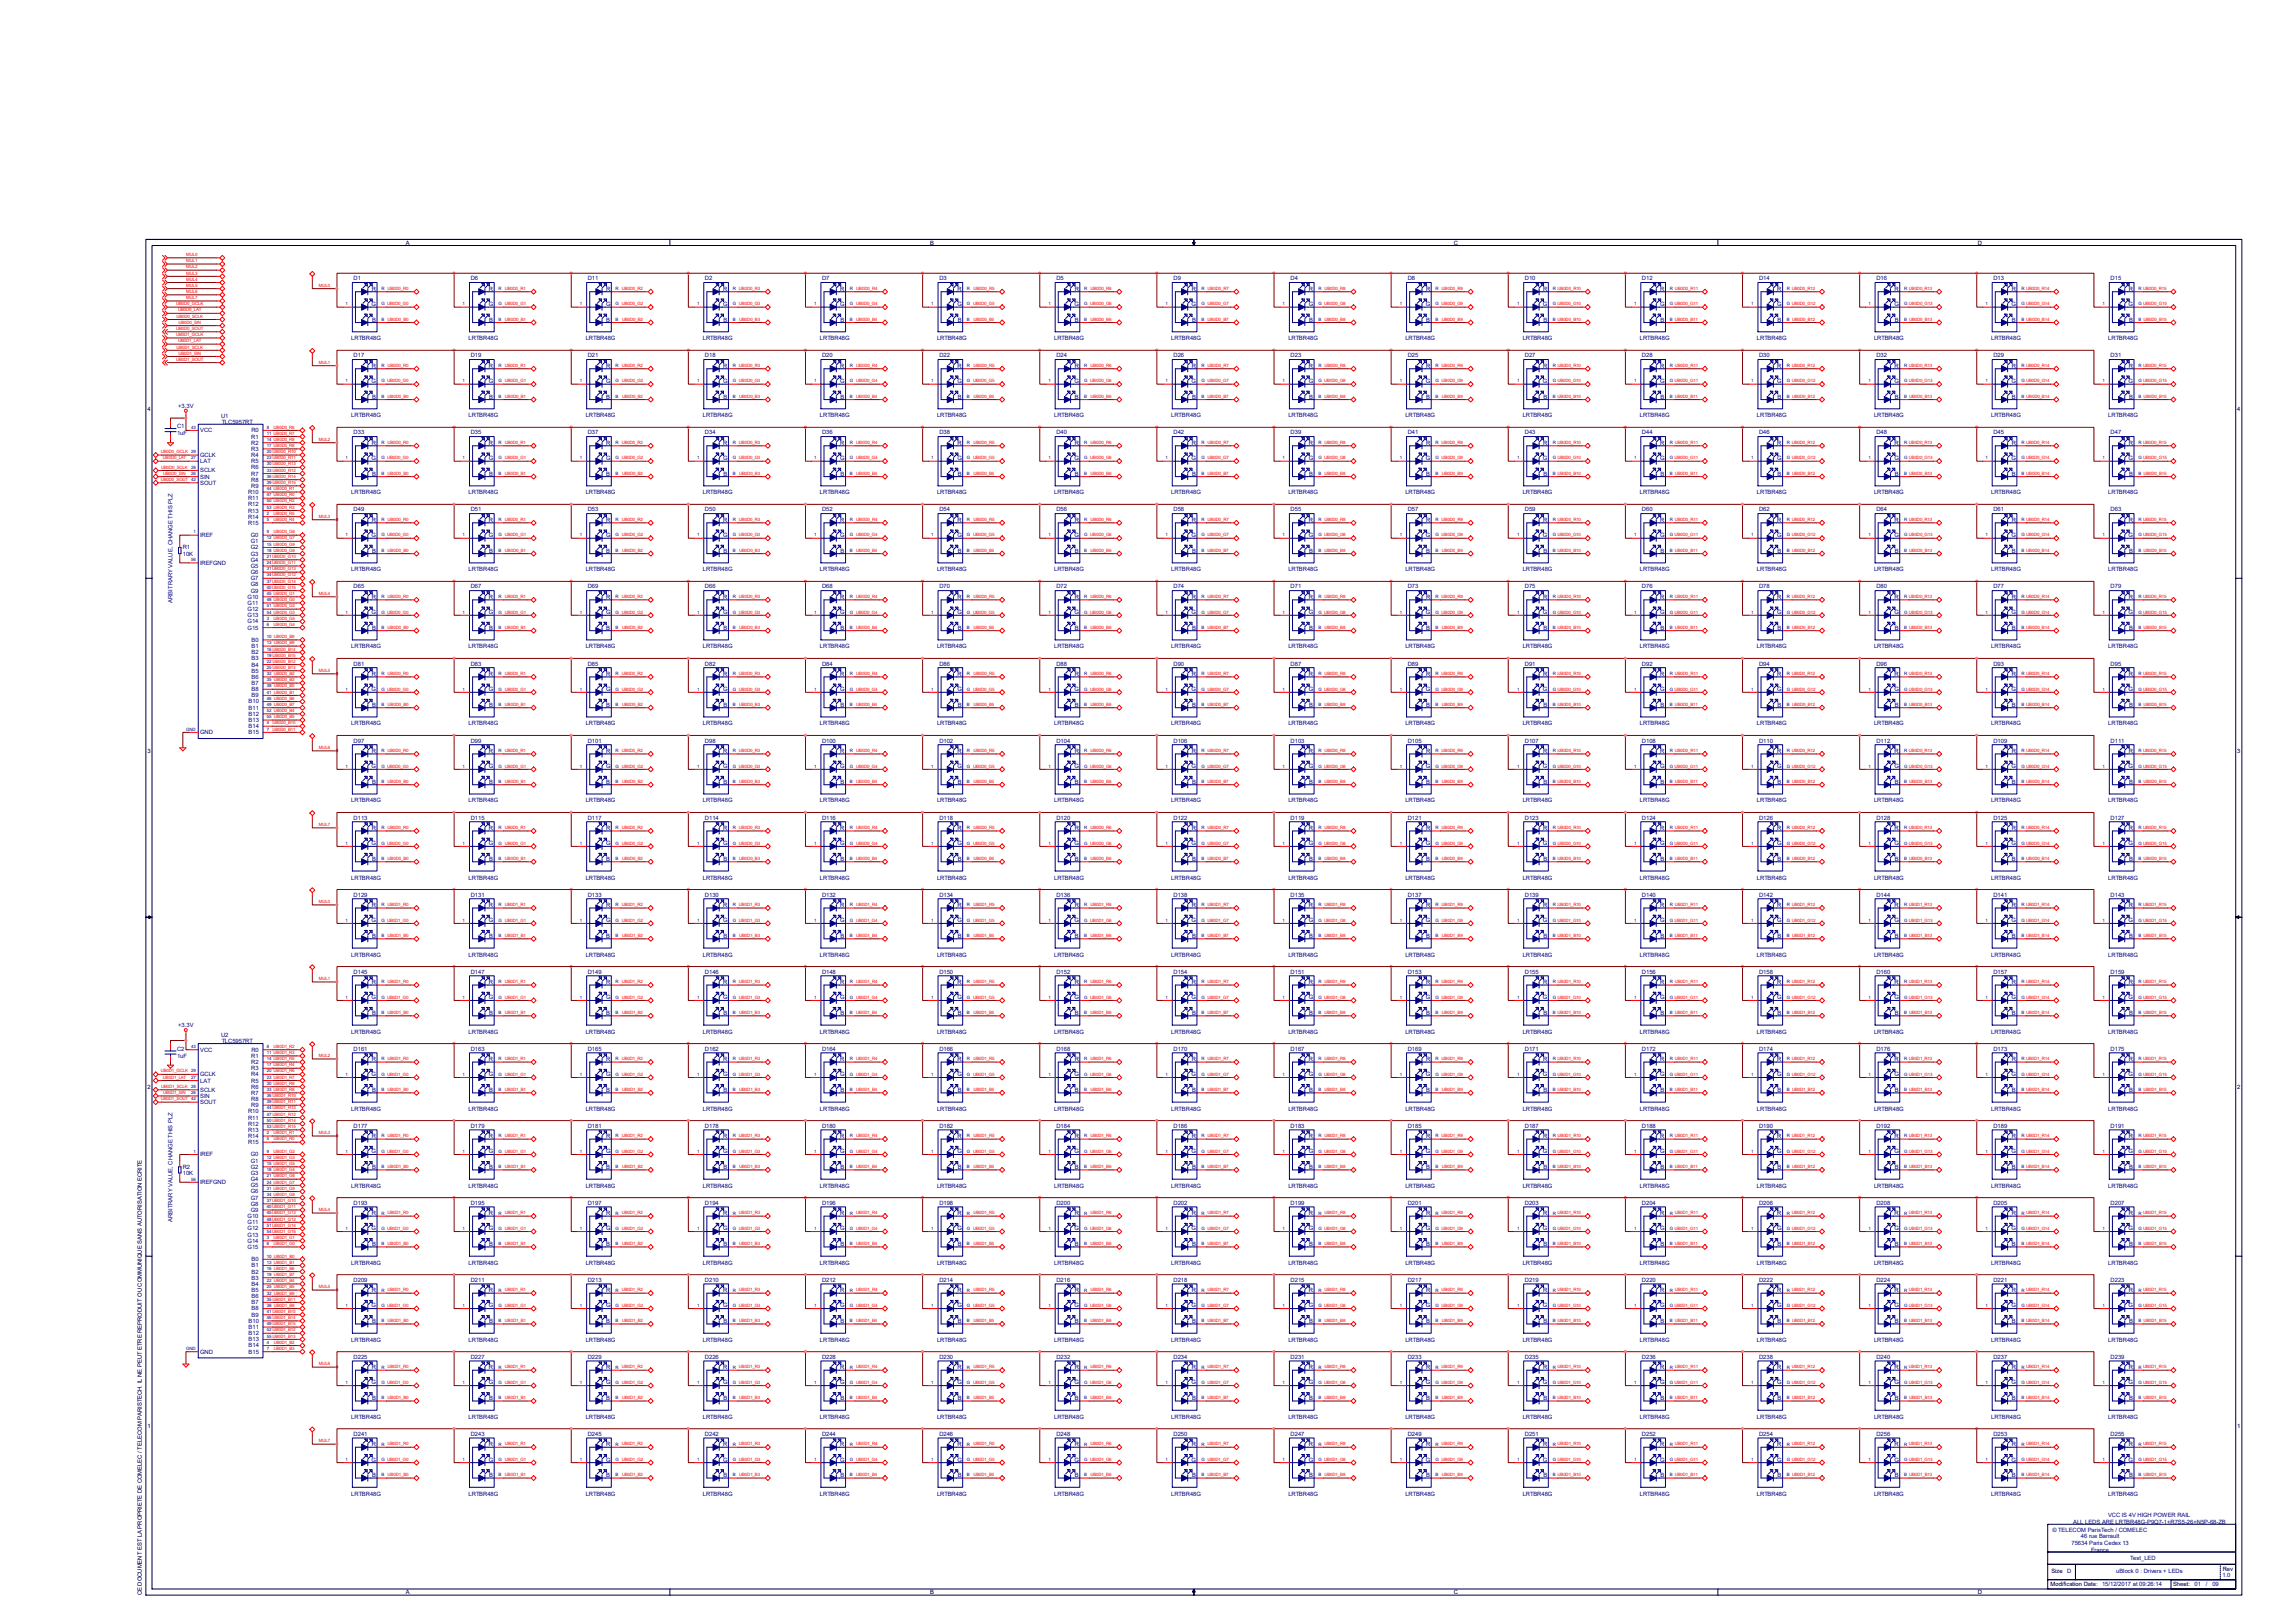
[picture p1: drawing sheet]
<svg xmlns="http://www.w3.org/2000/svg" width="420mm" height="297mm" viewBox="0 0 420 297" stroke-linecap="round" stroke-linejoin="round" font-family="sans-serif">
<defs><g id="words">
<g font-size="1.1">
<text x="74.3" y="44.7">A</text>
<text x="170.1" y="44.7">B</text>
<text x="265.9" y="44.7">C</text>
<text x="361.8" y="44.7">D</text>
<text x="27" y="75.2">4</text>
<text x="409.2" y="75.2">4</text>
<text x="27" y="137.8">3</text>
<text x="409.2" y="137.8">3</text>
<text x="27" y="199.2">2</text>
<text x="409.2" y="199.2">2</text>
<text x="27" y="261.3">1</text>
<text x="409.2" y="261.3">1</text>
<text x="375.2" y="288">Size</text>
<text x="406.6" y="287.5">Rev</text>
<text x="26" y="291.9" transform="rotate(-90 26 291.9)">CE DOCUMENT EST LA PROPRIETE DE COMELEC / TELECOM PARISTECH. IL NE PEUT ETRE REPRODUIT OU COMMUNIQUE SANS AUTORISATION ECRITE</text>
<text x="74.3" y="291.7">A</text>
<text x="170.1" y="291.7">B</text>
<text x="265.9" y="291.7">C</text>
<text x="361.8" y="291.7">D</text>
<text x="375.1" y="290.3">Modification Date:</text>
<text x="397.5" y="290.3">Sheet:</text>
</g>
<g font-size="1.1" fill="#000080">
<text x="64.7" y="51.3">D1</text>
<text x="68" y="53.2">R</text>
<text x="86.1" y="51.3">D6</text>
<text x="89.4" y="53.2">R</text>
<text x="107.5" y="51.3">D11</text>
<text x="110.9" y="53.2">R</text>
<text x="128.9" y="51.3">D2</text>
<text x="132.3" y="53.2">R</text>
<text x="150.4" y="51.3">D7</text>
<text x="153.7" y="53.2">R</text>
<text x="171.8" y="51.3">D3</text>
<text x="175.1" y="53.2">R</text>
<text x="193.2" y="51.3">D5</text>
<text x="196.6" y="53.2">R</text>
<text x="214.7" y="51.3">D9</text>
<text x="218" y="53.2">R</text>
<text x="236.1" y="51.3">D4</text>
<text x="239.4" y="53.2">R</text>
<text x="257.5" y="51.3">D8</text>
<text x="260.9" y="53.2">R</text>
<text x="278.9" y="51.3">D10</text>
<text x="282.3" y="53.2">R</text>
<text x="300.3" y="51.3">D12</text>
<text x="303.7" y="53.2">R</text>
<text x="321.8" y="51.3">D14</text>
<text x="325.1" y="53.2">R</text>
<text x="343.2" y="51.3">D16</text>
<text x="346.5" y="53.2">R</text>
<text x="364.7" y="51.3">D13</text>
<text x="368" y="53.2">R</text>
<text x="386.1" y="51.3">D15</text>
<text x="389.4" y="53.2">R</text>
<text x="68" y="56">G</text>
<text x="68.1" y="58.8">B</text>
<text x="89.4" y="56">G</text>
<text x="89.5" y="58.8">B</text>
<text x="110.9" y="56">G</text>
<text x="110.9" y="58.8">B</text>
<text x="132.3" y="56">G</text>
<text x="132.3" y="58.8">B</text>
<text x="153.7" y="56">G</text>
<text x="153.8" y="58.8">B</text>
<text x="175.1" y="56">G</text>
<text x="175.2" y="58.8">B</text>
<text x="196.5" y="56">G</text>
<text x="196.6" y="58.8">B</text>
<text x="218" y="56">G</text>
<text x="218.1" y="58.8">B</text>
<text x="239.4" y="56">G</text>
<text x="239.5" y="58.8">B</text>
<text x="260.8" y="56">G</text>
<text x="260.9" y="58.8">B</text>
<text x="282.2" y="56">G</text>
<text x="282.3" y="58.8">B</text>
<text x="303.7" y="56">G</text>
<text x="303.7" y="58.8">B</text>
<text x="325.1" y="56">G</text>
<text x="325.2" y="58.8">B</text>
<text x="346.5" y="56">G</text>
<text x="346.6" y="58.8">B</text>
<text x="368" y="56">G</text>
<text x="368" y="58.8">B</text>
<text x="389.4" y="56">G</text>
<text x="389.5" y="58.8">B</text>
<text x="64.3" y="62.3">LRTBR48G</text>
<text x="64.7" y="65.4">D17</text>
<text x="85.7" y="62.3">LRTBR48G</text>
<text x="86.1" y="65.4">D19</text>
<text x="107.1" y="62.3">LRTBR48G</text>
<text x="107.5" y="65.4">D21</text>
<text x="128.6" y="62.3">LRTBR48G</text>
<text x="128.9" y="65.4">D18</text>
<text x="150" y="62.3">LRTBR48G</text>
<text x="150.4" y="65.4">D20</text>
<text x="171.4" y="62.3">LRTBR48G</text>
<text x="171.8" y="65.4">D22</text>
<text x="192.8" y="62.3">LRTBR48G</text>
<text x="193.2" y="65.4">D24</text>
<text x="214.2" y="62.3">LRTBR48G</text>
<text x="214.7" y="65.4">D26</text>
<text x="235.7" y="62.3">LRTBR48G</text>
<text x="236.1" y="65.4">D23</text>
<text x="257.1" y="62.3">LRTBR48G</text>
<text x="257.5" y="65.4">D25</text>
<text x="278.5" y="62.3">LRTBR48G</text>
<text x="278.9" y="65.4">D27</text>
<text x="300" y="62.3">LRTBR48G</text>
<text x="300.3" y="65.4">D28</text>
<text x="321.4" y="62.3">LRTBR48G</text>
<text x="321.8" y="65.4">D30</text>
<text x="342.8" y="62.3">LRTBR48G</text>
<text x="343.2" y="65.4">D32</text>
<text x="364.2" y="62.3">LRTBR48G</text>
<text x="364.7" y="65.4">D29</text>
<text x="385.6" y="62.3">LRTBR48G</text>
<text x="386.1" y="65.4">D31</text>
<text x="68" y="70.1">G</text>
<text x="68" y="67.3">R</text>
<text x="89.4" y="70.1">G</text>
<text x="89.4" y="67.3">R</text>
<text x="110.9" y="67.3">R</text>
<text x="110.9" y="70.1">G</text>
<text x="132.3" y="67.3">R</text>
<text x="132.3" y="70.1">G</text>
<text x="153.7" y="67.3">R</text>
<text x="153.7" y="70.1">G</text>
<text x="175.1" y="67.3">R</text>
<text x="175.1" y="70.1">G</text>
<text x="196.5" y="70.1">G</text>
<text x="196.6" y="67.3">R</text>
<text x="218" y="70.1">G</text>
<text x="218" y="67.3">R</text>
<text x="239.4" y="70.1">G</text>
<text x="239.4" y="67.3">R</text>
<text x="260.8" y="70.1">G</text>
<text x="260.9" y="67.3">R</text>
<text x="282.2" y="70.1">G</text>
<text x="282.3" y="67.3">R</text>
<text x="303.7" y="67.3">R</text>
<text x="303.7" y="70.1">G</text>
<text x="325.1" y="67.3">R</text>
<text x="325.1" y="70.1">G</text>
<text x="346.5" y="67.3">R</text>
<text x="346.5" y="70.1">G</text>
<text x="368" y="70.1">G</text>
<text x="368" y="67.3">R</text>
<text x="389.4" y="70.1">G</text>
<text x="389.4" y="67.3">R</text>
<text x="32.6" y="74.6">+3.3V</text>
<text x="40.4" y="76.5">U1</text>
<text x="40.6" y="77.5">TLC5957RT</text>
<text x="64.3" y="76.4">LRTBR48G</text>
<text x="68.1" y="72.9">B</text>
<text x="85.7" y="76.4">LRTBR48G</text>
<text x="89.5" y="72.9">B</text>
<text x="107.1" y="76.4">LRTBR48G</text>
<text x="110.9" y="72.9">B</text>
<text x="128.6" y="76.4">LRTBR48G</text>
<text x="132.3" y="72.9">B</text>
<text x="150" y="76.4">LRTBR48G</text>
<text x="153.8" y="72.9">B</text>
<text x="171.4" y="76.4">LRTBR48G</text>
<text x="175.2" y="72.9">B</text>
<text x="192.8" y="76.4">LRTBR48G</text>
<text x="196.6" y="72.9">B</text>
<text x="214.2" y="76.4">LRTBR48G</text>
<text x="218.1" y="72.9">B</text>
<text x="235.7" y="76.4">LRTBR48G</text>
<text x="239.5" y="72.9">B</text>
<text x="257.1" y="76.4">LRTBR48G</text>
<text x="260.9" y="72.9">B</text>
<text x="278.5" y="76.4">LRTBR48G</text>
<text x="282.3" y="72.9">B</text>
<text x="300" y="76.4">LRTBR48G</text>
<text x="303.7" y="72.9">B</text>
<text x="321.4" y="76.4">LRTBR48G</text>
<text x="325.2" y="72.9">B</text>
<text x="342.8" y="76.4">LRTBR48G</text>
<text x="346.6" y="72.9">B</text>
<text x="364.2" y="76.4">LRTBR48G</text>
<text x="368" y="72.9">B</text>
<text x="385.6" y="76.4">LRTBR48G</text>
<text x="389.5" y="72.9">B</text>
<text x="32.4" y="78.4">C1</text>
<text x="32.4" y="79.6">1uF</text>
<text x="36.6" y="79.1">VCC</text>
<text x="36.6" y="83.7">GCLK</text>
<text x="46" y="80.3">R1</text>
<text x="46" y="81.4">R2</text>
<text x="46" y="82.5">R3</text>
<text x="46" y="83.7">R4</text>
<text x="46" y="79.1">R0</text>
<text x="64.7" y="79.5">D33</text>
<text x="68" y="81.4">R</text>
<text x="86.1" y="79.5">D35</text>
<text x="89.4" y="81.4">R</text>
<text x="107.5" y="79.5">D37</text>
<text x="110.9" y="81.4">R</text>
<text x="128.9" y="79.5">D34</text>
<text x="132.3" y="81.4">R</text>
<text x="150.4" y="79.5">D36</text>
<text x="153.7" y="81.4">R</text>
<text x="171.8" y="79.5">D38</text>
<text x="175.1" y="81.4">R</text>
<text x="193.2" y="79.5">D40</text>
<text x="196.6" y="81.4">R</text>
<text x="214.7" y="79.5">D42</text>
<text x="218" y="81.4">R</text>
<text x="236.1" y="79.5">D39</text>
<text x="239.4" y="81.4">R</text>
<text x="257.5" y="79.5">D41</text>
<text x="260.9" y="81.4">R</text>
<text x="278.9" y="79.5">D43</text>
<text x="282.3" y="81.4">R</text>
<text x="300.3" y="79.5">D44</text>
<text x="303.7" y="81.4">R</text>
<text x="321.8" y="79.5">D46</text>
<text x="325.1" y="81.4">R</text>
<text x="343.2" y="79.5">D48</text>
<text x="346.5" y="81.4">R</text>
<text x="364.7" y="79.5">D45</text>
<text x="368" y="81.4">R</text>
<text x="386.1" y="79.5">D47</text>
<text x="389.4" y="81.4">R</text>
<text x="36.6" y="84.8">LAT</text>
<text x="36.6" y="88.7">SOUT</text>
<text x="36.6" y="86.4">SCLK</text>
<text x="36.6" y="87.6">SIN</text>
<text x="46" y="84.8">R5</text>
<text x="46" y="85.9">R6</text>
<text x="46" y="87">R7</text>
<text x="46" y="88.1">R8</text>
<text x="46" y="89.3">R9</text>
<text x="68" y="84.2">G</text>
<text x="68.1" y="87">B</text>
<text x="89.4" y="84.2">G</text>
<text x="89.5" y="87">B</text>
<text x="110.9" y="84.2">G</text>
<text x="110.9" y="87">B</text>
<text x="132.3" y="84.2">G</text>
<text x="132.3" y="87">B</text>
<text x="153.7" y="84.2">G</text>
<text x="153.8" y="87">B</text>
<text x="175.1" y="84.2">G</text>
<text x="175.2" y="87">B</text>
<text x="196.5" y="84.2">G</text>
<text x="196.6" y="87">B</text>
<text x="218" y="84.2">G</text>
<text x="218.1" y="87">B</text>
<text x="239.4" y="84.2">G</text>
<text x="239.5" y="87">B</text>
<text x="260.8" y="84.2">G</text>
<text x="260.9" y="87">B</text>
<text x="282.2" y="84.2">G</text>
<text x="282.3" y="87">B</text>
<text x="303.7" y="84.2">G</text>
<text x="303.7" y="87">B</text>
<text x="325.1" y="84.2">G</text>
<text x="325.2" y="87">B</text>
<text x="346.5" y="84.2">G</text>
<text x="346.6" y="87">B</text>
<text x="368" y="84.2">G</text>
<text x="368" y="87">B</text>
<text x="389.4" y="84.2">G</text>
<text x="389.5" y="87">B</text>
<text x="45.4" y="90.4">R10</text>
<text x="45.4" y="91.5">R11</text>
<text x="45.4" y="92.7">R12</text>
<text x="45.4" y="93.8">R13</text>
<text x="45.4" y="94.9">R14</text>
<text x="64.3" y="90.5">LRTBR48G</text>
<text x="64.7" y="93.6">D49</text>
<text x="68" y="95.5">R</text>
<text x="85.7" y="90.5">LRTBR48G</text>
<text x="86.1" y="93.6">D51</text>
<text x="89.4" y="95.5">R</text>
<text x="107.1" y="90.5">LRTBR48G</text>
<text x="107.5" y="93.6">D53</text>
<text x="110.9" y="95.5">R</text>
<text x="128.6" y="90.5">LRTBR48G</text>
<text x="128.9" y="93.6">D50</text>
<text x="132.3" y="95.5">R</text>
<text x="150" y="90.5">LRTBR48G</text>
<text x="150.4" y="93.6">D52</text>
<text x="153.7" y="95.5">R</text>
<text x="171.4" y="90.5">LRTBR48G</text>
<text x="171.8" y="93.6">D54</text>
<text x="175.1" y="95.5">R</text>
<text x="192.8" y="90.5">LRTBR48G</text>
<text x="193.2" y="93.6">D56</text>
<text x="196.6" y="95.5">R</text>
<text x="214.2" y="90.5">LRTBR48G</text>
<text x="214.7" y="93.6">D58</text>
<text x="218" y="95.5">R</text>
<text x="235.7" y="90.5">LRTBR48G</text>
<text x="236.1" y="93.6">D55</text>
<text x="239.4" y="95.5">R</text>
<text x="257.1" y="90.5">LRTBR48G</text>
<text x="257.5" y="93.6">D57</text>
<text x="260.9" y="95.5">R</text>
<text x="278.5" y="90.5">LRTBR48G</text>
<text x="278.9" y="93.6">D59</text>
<text x="282.3" y="95.5">R</text>
<text x="300" y="90.5">LRTBR48G</text>
<text x="300.3" y="93.6">D60</text>
<text x="303.7" y="95.5">R</text>
<text x="321.4" y="90.5">LRTBR48G</text>
<text x="321.8" y="93.6">D62</text>
<text x="325.1" y="95.5">R</text>
<text x="342.8" y="90.5">LRTBR48G</text>
<text x="343.2" y="93.6">D64</text>
<text x="346.5" y="95.5">R</text>
<text x="364.2" y="90.5">LRTBR48G</text>
<text x="364.7" y="93.6">D61</text>
<text x="368" y="95.5">R</text>
<text x="385.6" y="90.5">LRTBR48G</text>
<text x="386.1" y="93.6">D63</text>
<text x="389.4" y="95.5">R</text>
<text x="33.4" y="100.5">R1</text>
<text x="33.4" y="101.7">10K</text>
<text x="36.6" y="98.3">IREF</text>
<text x="45.4" y="96.1">R15</text>
<text x="45.9" y="101.7">G3</text>
<text x="45.9" y="100.5">G2</text>
<text x="45.9" y="99.4">G1</text>
<text x="45.9" y="98.3">G0</text>
<text x="68" y="98.3">G</text>
<text x="68.1" y="101.1">B</text>
<text x="89.4" y="98.3">G</text>
<text x="89.5" y="101.1">B</text>
<text x="110.9" y="98.3">G</text>
<text x="110.9" y="101.1">B</text>
<text x="132.3" y="98.3">G</text>
<text x="132.3" y="101.1">B</text>
<text x="153.7" y="98.3">G</text>
<text x="153.8" y="101.1">B</text>
<text x="175.1" y="98.3">G</text>
<text x="175.2" y="101.1">B</text>
<text x="196.5" y="98.3">G</text>
<text x="196.6" y="101.1">B</text>
<text x="218" y="98.3">G</text>
<text x="218.1" y="101.1">B</text>
<text x="239.4" y="98.3">G</text>
<text x="239.5" y="101.1">B</text>
<text x="260.8" y="98.3">G</text>
<text x="260.9" y="101.1">B</text>
<text x="282.2" y="98.3">G</text>
<text x="282.3" y="101.1">B</text>
<text x="303.7" y="98.3">G</text>
<text x="303.7" y="101.1">B</text>
<text x="325.1" y="98.3">G</text>
<text x="325.2" y="101.1">B</text>
<text x="346.5" y="98.3">G</text>
<text x="346.6" y="101.1">B</text>
<text x="368" y="98.3">G</text>
<text x="368" y="101.1">B</text>
<text x="389.4" y="98.3">G</text>
<text x="389.5" y="101.1">B</text>
<text x="36.6" y="103.4">IREFGND</text>
<text x="45.9" y="107.3">G8</text>
<text x="45.9" y="106.2">G7</text>
<text x="45.9" y="105.1">G6</text>
<text x="45.9" y="103.9">G5</text>
<text x="45.9" y="102.8">G4</text>
<text x="64.3" y="104.6">LRTBR48G</text>
<text x="64.7" y="107.7">D65</text>
<text x="85.7" y="104.6">LRTBR48G</text>
<text x="86.1" y="107.7">D67</text>
<text x="107.1" y="104.6">LRTBR48G</text>
<text x="107.5" y="107.7">D69</text>
<text x="128.6" y="104.6">LRTBR48G</text>
<text x="128.9" y="107.7">D66</text>
<text x="150" y="104.6">LRTBR48G</text>
<text x="150.4" y="107.7">D68</text>
<text x="171.4" y="104.6">LRTBR48G</text>
<text x="171.8" y="107.7">D70</text>
<text x="192.8" y="104.6">LRTBR48G</text>
<text x="193.2" y="107.7">D72</text>
<text x="214.2" y="104.6">LRTBR48G</text>
<text x="214.7" y="107.7">D74</text>
<text x="235.7" y="104.6">LRTBR48G</text>
<text x="236.1" y="107.7">D71</text>
<text x="257.1" y="104.6">LRTBR48G</text>
<text x="257.5" y="107.7">D73</text>
<text x="278.5" y="104.6">LRTBR48G</text>
<text x="278.9" y="107.7">D75</text>
<text x="300" y="104.6">LRTBR48G</text>
<text x="300.3" y="107.7">D76</text>
<text x="321.4" y="104.6">LRTBR48G</text>
<text x="321.8" y="107.7">D78</text>
<text x="342.8" y="104.6">LRTBR48G</text>
<text x="343.2" y="107.7">D80</text>
<text x="364.2" y="104.6">LRTBR48G</text>
<text x="364.7" y="107.7">D77</text>
<text x="385.6" y="104.6">LRTBR48G</text>
<text x="386.1" y="107.7">D79</text>
<text x="31.6" y="110.3" transform="rotate(-90 31.6 110.3)">ARBITRARY VALUE, CHANGE THIS PLZ</text>
<text x="45.3" y="112.9">G13</text>
<text x="45.3" y="111.8">G12</text>
<text x="45.3" y="110.7">G11</text>
<text x="45.3" y="109.6">G10</text>
<text x="45.9" y="108.5">G9</text>
<text x="68" y="112.4">G</text>
<text x="68" y="109.6">R</text>
<text x="89.4" y="112.4">G</text>
<text x="89.4" y="109.6">R</text>
<text x="110.9" y="109.6">R</text>
<text x="110.9" y="112.4">G</text>
<text x="132.3" y="109.6">R</text>
<text x="132.3" y="112.4">G</text>
<text x="153.7" y="109.6">R</text>
<text x="153.7" y="112.4">G</text>
<text x="175.1" y="109.6">R</text>
<text x="175.1" y="112.4">G</text>
<text x="196.5" y="112.4">G</text>
<text x="196.6" y="109.6">R</text>
<text x="218" y="112.4">G</text>
<text x="218" y="109.6">R</text>
<text x="239.4" y="112.4">G</text>
<text x="239.4" y="109.6">R</text>
<text x="260.8" y="112.4">G</text>
<text x="260.9" y="109.6">R</text>
<text x="282.2" y="112.4">G</text>
<text x="282.3" y="109.6">R</text>
<text x="303.7" y="109.6">R</text>
<text x="303.7" y="112.4">G</text>
<text x="325.1" y="109.6">R</text>
<text x="325.1" y="112.4">G</text>
<text x="346.5" y="109.6">R</text>
<text x="346.5" y="112.4">G</text>
<text x="368" y="112.4">G</text>
<text x="368" y="109.6">R</text>
<text x="389.4" y="112.4">G</text>
<text x="389.4" y="109.6">R</text>
<text x="45.3" y="115.2">G15</text>
<text x="45.3" y="114.1">G14</text>
<text x="46" y="119.7">B2</text>
<text x="46" y="118.6">B1</text>
<text x="46" y="117.5">B0</text>
<text x="64.3" y="118.7">LRTBR48G</text>
<text x="68.1" y="115.2">B</text>
<text x="85.7" y="118.7">LRTBR48G</text>
<text x="89.5" y="115.2">B</text>
<text x="107.1" y="118.7">LRTBR48G</text>
<text x="110.9" y="115.2">B</text>
<text x="128.6" y="118.7">LRTBR48G</text>
<text x="132.3" y="115.2">B</text>
<text x="150" y="118.7">LRTBR48G</text>
<text x="153.8" y="115.2">B</text>
<text x="171.4" y="118.7">LRTBR48G</text>
<text x="175.2" y="115.2">B</text>
<text x="192.8" y="118.7">LRTBR48G</text>
<text x="196.6" y="115.2">B</text>
<text x="214.2" y="118.7">LRTBR48G</text>
<text x="218.1" y="115.2">B</text>
<text x="235.7" y="118.7">LRTBR48G</text>
<text x="239.5" y="115.2">B</text>
<text x="257.1" y="118.7">LRTBR48G</text>
<text x="260.9" y="115.2">B</text>
<text x="278.5" y="118.7">LRTBR48G</text>
<text x="282.3" y="115.2">B</text>
<text x="300" y="118.7">LRTBR48G</text>
<text x="303.7" y="115.2">B</text>
<text x="321.4" y="118.7">LRTBR48G</text>
<text x="325.2" y="115.2">B</text>
<text x="342.8" y="118.7">LRTBR48G</text>
<text x="346.6" y="115.2">B</text>
<text x="364.2" y="118.7">LRTBR48G</text>
<text x="368" y="115.2">B</text>
<text x="385.6" y="118.7">LRTBR48G</text>
<text x="389.5" y="115.2">B</text>
<text x="46" y="125.3">B7</text>
<text x="46" y="124.2">B6</text>
<text x="46" y="123.1">B5</text>
<text x="46" y="122">B4</text>
<text x="46" y="120.9">B3</text>
<text x="64.7" y="121.8">D81</text>
<text x="68" y="123.7">R</text>
<text x="86.1" y="121.8">D83</text>
<text x="89.4" y="123.7">R</text>
<text x="107.5" y="121.8">D85</text>
<text x="110.9" y="123.7">R</text>
<text x="128.9" y="121.8">D82</text>
<text x="132.3" y="123.7">R</text>
<text x="150.4" y="121.8">D84</text>
<text x="153.7" y="123.7">R</text>
<text x="171.8" y="121.8">D86</text>
<text x="175.1" y="123.7">R</text>
<text x="193.2" y="121.8">D88</text>
<text x="196.6" y="123.7">R</text>
<text x="214.7" y="121.8">D90</text>
<text x="218" y="123.7">R</text>
<text x="236.1" y="121.8">D87</text>
<text x="239.4" y="123.7">R</text>
<text x="257.5" y="121.8">D89</text>
<text x="260.9" y="123.7">R</text>
<text x="278.9" y="121.8">D91</text>
<text x="282.3" y="123.7">R</text>
<text x="300.3" y="121.8">D92</text>
<text x="303.7" y="123.7">R</text>
<text x="321.8" y="121.8">D94</text>
<text x="325.1" y="123.7">R</text>
<text x="343.2" y="121.8">D96</text>
<text x="346.5" y="123.7">R</text>
<text x="364.7" y="121.8">D93</text>
<text x="368" y="123.7">R</text>
<text x="386.1" y="121.8">D95</text>
<text x="389.4" y="123.7">R</text>
<text x="45.5" y="131">B12</text>
<text x="45.5" y="129.9">B11</text>
<text x="45.5" y="128.7">B10</text>
<text x="46" y="127.6">B9</text>
<text x="46" y="126.5">B8</text>
<text x="68" y="126.5">G</text>
<text x="68.1" y="129.3">B</text>
<text x="89.4" y="126.5">G</text>
<text x="89.5" y="129.3">B</text>
<text x="110.9" y="126.5">G</text>
<text x="110.9" y="129.3">B</text>
<text x="132.3" y="126.5">G</text>
<text x="132.3" y="129.3">B</text>
<text x="153.7" y="126.5">G</text>
<text x="153.8" y="129.3">B</text>
<text x="175.1" y="126.5">G</text>
<text x="175.2" y="129.3">B</text>
<text x="196.5" y="126.5">G</text>
<text x="196.6" y="129.3">B</text>
<text x="218" y="126.5">G</text>
<text x="218.1" y="129.3">B</text>
<text x="239.4" y="126.5">G</text>
<text x="239.5" y="129.3">B</text>
<text x="260.8" y="126.5">G</text>
<text x="260.9" y="129.3">B</text>
<text x="282.2" y="126.5">G</text>
<text x="282.3" y="129.3">B</text>
<text x="303.7" y="126.5">G</text>
<text x="303.7" y="129.3">B</text>
<text x="325.1" y="126.5">G</text>
<text x="325.2" y="129.3">B</text>
<text x="346.5" y="126.5">G</text>
<text x="346.6" y="129.3">B</text>
<text x="368" y="126.5">G</text>
<text x="368" y="129.3">B</text>
<text x="389.4" y="126.5">G</text>
<text x="389.5" y="129.3">B</text>
<text x="36.6" y="134.4">GND</text>
<text x="45.5" y="134.4">B15</text>
<text x="45.5" y="133.3">B14</text>
<text x="45.5" y="132.1">B13</text>
<text x="64.3" y="132.8">LRTBR48G</text>
<text x="64.7" y="135.9">D97</text>
<text x="68" y="137.8">R</text>
<text x="85.7" y="132.8">LRTBR48G</text>
<text x="86.1" y="135.9">D99</text>
<text x="89.4" y="137.8">R</text>
<text x="107.1" y="132.8">LRTBR48G</text>
<text x="107.5" y="135.9">D101</text>
<text x="110.9" y="137.8">R</text>
<text x="128.6" y="132.8">LRTBR48G</text>
<text x="128.9" y="135.9">D98</text>
<text x="132.3" y="137.8">R</text>
<text x="150" y="132.8">LRTBR48G</text>
<text x="150.4" y="135.9">D100</text>
<text x="153.7" y="137.8">R</text>
<text x="171.4" y="132.8">LRTBR48G</text>
<text x="171.8" y="135.9">D102</text>
<text x="175.1" y="137.8">R</text>
<text x="192.8" y="132.8">LRTBR48G</text>
<text x="193.2" y="135.9">D104</text>
<text x="196.6" y="137.8">R</text>
<text x="214.2" y="132.8">LRTBR48G</text>
<text x="214.7" y="135.9">D106</text>
<text x="218" y="137.8">R</text>
<text x="235.7" y="132.8">LRTBR48G</text>
<text x="236.1" y="135.9">D103</text>
<text x="239.4" y="137.8">R</text>
<text x="257.1" y="132.8">LRTBR48G</text>
<text x="257.5" y="135.9">D105</text>
<text x="260.9" y="137.8">R</text>
<text x="278.5" y="132.8">LRTBR48G</text>
<text x="278.9" y="135.9">D107</text>
<text x="282.3" y="137.8">R</text>
<text x="300" y="132.8">LRTBR48G</text>
<text x="300.3" y="135.9">D108</text>
<text x="303.7" y="137.8">R</text>
<text x="321.4" y="132.8">LRTBR48G</text>
<text x="321.8" y="135.9">D110</text>
<text x="325.1" y="137.8">R</text>
<text x="342.8" y="132.8">LRTBR48G</text>
<text x="343.2" y="135.9">D112</text>
<text x="346.5" y="137.8">R</text>
<text x="364.2" y="132.8">LRTBR48G</text>
<text x="364.7" y="135.9">D109</text>
<text x="368" y="137.8">R</text>
<text x="385.6" y="132.8">LRTBR48G</text>
<text x="386.1" y="135.9">D111</text>
<text x="389.4" y="137.8">R</text>
<text x="68" y="140.6">G</text>
<text x="68.1" y="143.4">B</text>
<text x="89.4" y="140.6">G</text>
<text x="89.5" y="143.4">B</text>
<text x="110.9" y="140.6">G</text>
<text x="110.9" y="143.4">B</text>
<text x="132.3" y="140.6">G</text>
<text x="132.3" y="143.4">B</text>
<text x="153.7" y="140.6">G</text>
<text x="153.8" y="143.4">B</text>
<text x="175.1" y="140.6">G</text>
<text x="175.2" y="143.4">B</text>
<text x="196.5" y="140.6">G</text>
<text x="196.6" y="143.4">B</text>
<text x="218" y="140.6">G</text>
<text x="218.1" y="143.4">B</text>
<text x="239.4" y="140.6">G</text>
<text x="239.5" y="143.4">B</text>
<text x="260.8" y="140.6">G</text>
<text x="260.9" y="143.4">B</text>
<text x="282.2" y="140.6">G</text>
<text x="282.3" y="143.4">B</text>
<text x="303.7" y="140.6">G</text>
<text x="303.7" y="143.4">B</text>
<text x="325.1" y="140.6">G</text>
<text x="325.2" y="143.4">B</text>
<text x="346.5" y="140.6">G</text>
<text x="346.6" y="143.4">B</text>
<text x="368" y="140.6">G</text>
<text x="368" y="143.4">B</text>
<text x="389.4" y="140.6">G</text>
<text x="389.5" y="143.4">B</text>
<text x="64.3" y="146.9">LRTBR48G</text>
<text x="64.7" y="150">D113</text>
<text x="85.7" y="146.9">LRTBR48G</text>
<text x="86.1" y="150">D115</text>
<text x="107.1" y="146.9">LRTBR48G</text>
<text x="107.5" y="150">D117</text>
<text x="128.6" y="146.9">LRTBR48G</text>
<text x="128.9" y="150">D114</text>
<text x="150" y="146.9">LRTBR48G</text>
<text x="150.4" y="150">D116</text>
<text x="171.4" y="146.9">LRTBR48G</text>
<text x="171.8" y="150">D118</text>
<text x="192.8" y="146.9">LRTBR48G</text>
<text x="193.2" y="150">D120</text>
<text x="214.2" y="146.9">LRTBR48G</text>
<text x="214.7" y="150">D122</text>
<text x="235.7" y="146.9">LRTBR48G</text>
<text x="236.1" y="150">D119</text>
<text x="257.1" y="146.9">LRTBR48G</text>
<text x="257.5" y="150">D121</text>
<text x="278.5" y="146.9">LRTBR48G</text>
<text x="278.9" y="150">D123</text>
<text x="300" y="146.9">LRTBR48G</text>
<text x="300.3" y="150">D124</text>
<text x="321.4" y="146.9">LRTBR48G</text>
<text x="321.8" y="150">D126</text>
<text x="342.8" y="146.9">LRTBR48G</text>
<text x="343.2" y="150">D128</text>
<text x="364.2" y="146.9">LRTBR48G</text>
<text x="364.7" y="150">D125</text>
<text x="385.6" y="146.9">LRTBR48G</text>
<text x="386.1" y="150">D127</text>
<text x="68" y="154.7">G</text>
<text x="68" y="151.9">R</text>
<text x="89.4" y="154.7">G</text>
<text x="89.4" y="151.9">R</text>
<text x="110.9" y="151.9">R</text>
<text x="110.9" y="154.7">G</text>
<text x="132.3" y="151.9">R</text>
<text x="132.3" y="154.7">G</text>
<text x="153.7" y="151.9">R</text>
<text x="153.7" y="154.7">G</text>
<text x="175.1" y="151.9">R</text>
<text x="175.1" y="154.7">G</text>
<text x="196.5" y="154.7">G</text>
<text x="196.6" y="151.9">R</text>
<text x="218" y="154.7">G</text>
<text x="218" y="151.9">R</text>
<text x="239.4" y="154.7">G</text>
<text x="239.4" y="151.9">R</text>
<text x="260.8" y="154.7">G</text>
<text x="260.9" y="151.9">R</text>
<text x="282.2" y="154.7">G</text>
<text x="282.3" y="151.9">R</text>
<text x="303.7" y="151.9">R</text>
<text x="303.7" y="154.7">G</text>
<text x="325.1" y="151.9">R</text>
<text x="325.1" y="154.7">G</text>
<text x="346.5" y="151.9">R</text>
<text x="346.5" y="154.7">G</text>
<text x="368" y="154.7">G</text>
<text x="368" y="151.9">R</text>
<text x="389.4" y="154.7">G</text>
<text x="389.4" y="151.9">R</text>
<text x="64.3" y="161">LRTBR48G</text>
<text x="68.1" y="157.5">B</text>
<text x="85.7" y="161">LRTBR48G</text>
<text x="89.5" y="157.5">B</text>
<text x="107.1" y="161">LRTBR48G</text>
<text x="110.9" y="157.5">B</text>
<text x="128.6" y="161">LRTBR48G</text>
<text x="132.3" y="157.5">B</text>
<text x="150" y="161">LRTBR48G</text>
<text x="153.8" y="157.5">B</text>
<text x="171.4" y="161">LRTBR48G</text>
<text x="175.2" y="157.5">B</text>
<text x="192.8" y="161">LRTBR48G</text>
<text x="196.6" y="157.5">B</text>
<text x="214.2" y="161">LRTBR48G</text>
<text x="218.1" y="157.5">B</text>
<text x="235.7" y="161">LRTBR48G</text>
<text x="239.5" y="157.5">B</text>
<text x="257.1" y="161">LRTBR48G</text>
<text x="260.9" y="157.5">B</text>
<text x="278.5" y="161">LRTBR48G</text>
<text x="282.3" y="157.5">B</text>
<text x="300" y="161">LRTBR48G</text>
<text x="303.7" y="157.5">B</text>
<text x="321.4" y="161">LRTBR48G</text>
<text x="325.2" y="157.5">B</text>
<text x="342.8" y="161">LRTBR48G</text>
<text x="346.6" y="157.5">B</text>
<text x="364.2" y="161">LRTBR48G</text>
<text x="368" y="157.5">B</text>
<text x="385.6" y="161">LRTBR48G</text>
<text x="389.5" y="157.5">B</text>
<text x="64.7" y="164.1">D129</text>
<text x="68" y="166">R</text>
<text x="86.1" y="164.1">D131</text>
<text x="89.4" y="166">R</text>
<text x="107.5" y="164.1">D133</text>
<text x="110.9" y="166">R</text>
<text x="128.9" y="164.1">D130</text>
<text x="132.3" y="166">R</text>
<text x="150.4" y="164.1">D132</text>
<text x="153.7" y="166">R</text>
<text x="171.8" y="164.1">D134</text>
<text x="175.1" y="166">R</text>
<text x="193.2" y="164.1">D136</text>
<text x="196.6" y="166">R</text>
<text x="214.7" y="164.1">D138</text>
<text x="218" y="166">R</text>
<text x="236.1" y="164.1">D135</text>
<text x="239.4" y="166">R</text>
<text x="257.5" y="164.1">D137</text>
<text x="260.9" y="166">R</text>
<text x="278.9" y="164.1">D139</text>
<text x="282.3" y="166">R</text>
<text x="300.3" y="164.1">D140</text>
<text x="303.7" y="166">R</text>
<text x="321.8" y="164.1">D142</text>
<text x="325.1" y="166">R</text>
<text x="343.2" y="164.1">D144</text>
<text x="346.5" y="166">R</text>
<text x="364.7" y="164.1">D141</text>
<text x="368" y="166">R</text>
<text x="386.1" y="164.1">D143</text>
<text x="389.4" y="166">R</text>
<text x="68" y="168.8">G</text>
<text x="68.1" y="171.6">B</text>
<text x="89.4" y="168.8">G</text>
<text x="89.5" y="171.6">B</text>
<text x="110.9" y="168.8">G</text>
<text x="110.9" y="171.6">B</text>
<text x="132.3" y="168.8">G</text>
<text x="132.3" y="171.6">B</text>
<text x="153.7" y="168.8">G</text>
<text x="153.8" y="171.6">B</text>
<text x="175.1" y="168.8">G</text>
<text x="175.2" y="171.6">B</text>
<text x="196.5" y="168.8">G</text>
<text x="196.6" y="171.6">B</text>
<text x="218" y="168.8">G</text>
<text x="218.1" y="171.6">B</text>
<text x="239.4" y="168.8">G</text>
<text x="239.5" y="171.6">B</text>
<text x="260.8" y="168.8">G</text>
<text x="260.9" y="171.6">B</text>
<text x="282.2" y="168.8">G</text>
<text x="282.3" y="171.6">B</text>
<text x="303.7" y="168.8">G</text>
<text x="303.7" y="171.6">B</text>
<text x="325.1" y="168.8">G</text>
<text x="325.2" y="171.6">B</text>
<text x="346.5" y="168.8">G</text>
<text x="346.6" y="171.6">B</text>
<text x="368" y="168.8">G</text>
<text x="368" y="171.6">B</text>
<text x="389.4" y="168.8">G</text>
<text x="389.5" y="171.6">B</text>
<text x="64.3" y="175">LRTBR48G</text>
<text x="64.7" y="178.2">D145</text>
<text x="85.7" y="175">LRTBR48G</text>
<text x="86.1" y="178.2">D147</text>
<text x="107.1" y="175">LRTBR48G</text>
<text x="107.5" y="178.2">D149</text>
<text x="128.6" y="175">LRTBR48G</text>
<text x="128.9" y="178.2">D146</text>
<text x="150" y="175">LRTBR48G</text>
<text x="150.4" y="178.2">D148</text>
<text x="171.4" y="175">LRTBR48G</text>
<text x="171.8" y="178.2">D150</text>
<text x="192.8" y="175">LRTBR48G</text>
<text x="193.2" y="178.2">D152</text>
<text x="214.2" y="175">LRTBR48G</text>
<text x="214.7" y="178.2">D154</text>
<text x="235.7" y="175">LRTBR48G</text>
<text x="236.1" y="178.2">D151</text>
<text x="257.1" y="175">LRTBR48G</text>
<text x="257.5" y="178.2">D153</text>
<text x="278.5" y="175">LRTBR48G</text>
<text x="278.9" y="178.2">D155</text>
<text x="300" y="175">LRTBR48G</text>
<text x="300.3" y="178.2">D156</text>
<text x="321.4" y="175">LRTBR48G</text>
<text x="321.8" y="178.2">D158</text>
<text x="342.8" y="175">LRTBR48G</text>
<text x="343.2" y="178.2">D160</text>
<text x="364.2" y="175">LRTBR48G</text>
<text x="364.7" y="178.2">D157</text>
<text x="385.6" y="175">LRTBR48G</text>
<text x="386.1" y="178.2">D159</text>
<text x="68" y="182.9">G</text>
<text x="68" y="180.1">R</text>
<text x="68.1" y="185.7">B</text>
<text x="89.4" y="182.9">G</text>
<text x="89.4" y="180.1">R</text>
<text x="89.5" y="185.7">B</text>
<text x="110.9" y="180.1">R</text>
<text x="110.9" y="182.9">G</text>
<text x="110.9" y="185.7">B</text>
<text x="132.3" y="180.1">R</text>
<text x="132.3" y="182.9">G</text>
<text x="132.3" y="185.7">B</text>
<text x="153.7" y="180.1">R</text>
<text x="153.7" y="182.9">G</text>
<text x="153.8" y="185.7">B</text>
<text x="175.1" y="180.1">R</text>
<text x="175.1" y="182.9">G</text>
<text x="175.2" y="185.7">B</text>
<text x="196.5" y="182.9">G</text>
<text x="196.6" y="180.1">R</text>
<text x="196.6" y="185.7">B</text>
<text x="218" y="182.9">G</text>
<text x="218" y="180.1">R</text>
<text x="218.1" y="185.7">B</text>
<text x="239.4" y="182.9">G</text>
<text x="239.4" y="180.1">R</text>
<text x="239.5" y="185.7">B</text>
<text x="260.8" y="182.9">G</text>
<text x="260.9" y="180.1">R</text>
<text x="260.9" y="185.7">B</text>
<text x="282.2" y="182.9">G</text>
<text x="282.3" y="180.1">R</text>
<text x="282.3" y="185.7">B</text>
<text x="303.7" y="180.1">R</text>
<text x="303.7" y="182.9">G</text>
<text x="303.7" y="185.7">B</text>
<text x="325.1" y="180.1">R</text>
<text x="325.1" y="182.9">G</text>
<text x="325.2" y="185.7">B</text>
<text x="346.5" y="180.1">R</text>
<text x="346.5" y="182.9">G</text>
<text x="346.6" y="185.7">B</text>
<text x="368" y="182.9">G</text>
<text x="368" y="180.1">R</text>
<text x="368" y="185.7">B</text>
<text x="389.4" y="182.9">G</text>
<text x="389.4" y="180.1">R</text>
<text x="389.5" y="185.7">B</text>
<text x="32.6" y="187.9">+3.3V</text>
<text x="40.4" y="189.8">U2</text>
<text x="40.6" y="190.8">TLC5957RT</text>
<text x="64.3" y="189.1">LRTBR48G</text>
<text x="85.7" y="189.1">LRTBR48G</text>
<text x="107.1" y="189.1">LRTBR48G</text>
<text x="128.6" y="189.1">LRTBR48G</text>
<text x="150" y="189.1">LRTBR48G</text>
<text x="171.4" y="189.1">LRTBR48G</text>
<text x="192.8" y="189.1">LRTBR48G</text>
<text x="214.2" y="189.1">LRTBR48G</text>
<text x="235.7" y="189.1">LRTBR48G</text>
<text x="257.1" y="189.1">LRTBR48G</text>
<text x="278.5" y="189.1">LRTBR48G</text>
<text x="300" y="189.1">LRTBR48G</text>
<text x="321.4" y="189.1">LRTBR48G</text>
<text x="342.8" y="189.1">LRTBR48G</text>
<text x="364.2" y="189.1">LRTBR48G</text>
<text x="385.6" y="189.1">LRTBR48G</text>
<text x="32.4" y="192.3">C2</text>
<text x="32.4" y="193.5">1uF</text>
<text x="36.6" y="192.5">VCC</text>
<text x="36.6" y="197">GCLK</text>
<text x="46" y="193.6">R1</text>
<text x="46" y="194.7">R2</text>
<text x="46" y="195.8">R3</text>
<text x="46" y="197">R4</text>
<text x="46" y="192.5">R0</text>
<text x="64.7" y="192.3">D161</text>
<text x="68" y="197">G</text>
<text x="68" y="194.2">R</text>
<text x="86.1" y="192.3">D163</text>
<text x="89.4" y="197">G</text>
<text x="89.4" y="194.2">R</text>
<text x="107.5" y="192.3">D165</text>
<text x="110.9" y="194.2">R</text>
<text x="110.9" y="197">G</text>
<text x="128.9" y="192.3">D162</text>
<text x="132.3" y="194.2">R</text>
<text x="132.3" y="197">G</text>
<text x="150.4" y="192.3">D164</text>
<text x="153.7" y="194.2">R</text>
<text x="153.7" y="197">G</text>
<text x="171.8" y="192.3">D166</text>
<text x="175.1" y="194.2">R</text>
<text x="175.1" y="197">G</text>
<text x="193.2" y="192.3">D168</text>
<text x="196.5" y="197">G</text>
<text x="196.6" y="194.2">R</text>
<text x="214.7" y="192.3">D170</text>
<text x="218" y="197">G</text>
<text x="218" y="194.2">R</text>
<text x="236.1" y="192.3">D167</text>
<text x="239.4" y="197">G</text>
<text x="239.4" y="194.2">R</text>
<text x="257.5" y="192.3">D169</text>
<text x="260.8" y="197">G</text>
<text x="260.9" y="194.2">R</text>
<text x="278.9" y="192.3">D171</text>
<text x="282.2" y="197">G</text>
<text x="282.3" y="194.2">R</text>
<text x="300.3" y="192.3">D172</text>
<text x="303.7" y="194.2">R</text>
<text x="303.7" y="197">G</text>
<text x="321.8" y="192.3">D174</text>
<text x="325.1" y="194.2">R</text>
<text x="325.1" y="197">G</text>
<text x="343.2" y="192.3">D176</text>
<text x="346.5" y="194.2">R</text>
<text x="346.5" y="197">G</text>
<text x="364.7" y="192.3">D173</text>
<text x="368" y="197">G</text>
<text x="368" y="194.2">R</text>
<text x="386.1" y="192.3">D175</text>
<text x="389.4" y="197">G</text>
<text x="389.4" y="194.2">R</text>
<text x="36.6" y="198.1">LAT</text>
<text x="36.6" y="202.1">SOUT</text>
<text x="36.6" y="199.8">SCLK</text>
<text x="36.6" y="200.9">SIN</text>
<text x="45.4" y="203.7">R10</text>
<text x="46" y="198.1">R5</text>
<text x="46" y="199.2">R6</text>
<text x="46" y="200.4">R7</text>
<text x="46" y="201.5">R8</text>
<text x="46" y="202.6">R9</text>
<text x="64.3" y="203.2">LRTBR48G</text>
<text x="68.1" y="199.8">B</text>
<text x="85.7" y="203.2">LRTBR48G</text>
<text x="89.5" y="199.8">B</text>
<text x="107.1" y="203.2">LRTBR48G</text>
<text x="110.9" y="199.8">B</text>
<text x="128.6" y="203.2">LRTBR48G</text>
<text x="132.3" y="199.8">B</text>
<text x="150" y="203.2">LRTBR48G</text>
<text x="153.8" y="199.8">B</text>
<text x="171.4" y="203.2">LRTBR48G</text>
<text x="175.2" y="199.8">B</text>
<text x="192.8" y="203.2">LRTBR48G</text>
<text x="196.6" y="199.8">B</text>
<text x="214.2" y="203.2">LRTBR48G</text>
<text x="218.1" y="199.8">B</text>
<text x="235.7" y="203.2">LRTBR48G</text>
<text x="239.5" y="199.8">B</text>
<text x="257.1" y="203.2">LRTBR48G</text>
<text x="260.9" y="199.8">B</text>
<text x="278.5" y="203.2">LRTBR48G</text>
<text x="282.3" y="199.8">B</text>
<text x="300" y="203.2">LRTBR48G</text>
<text x="303.7" y="199.8">B</text>
<text x="321.4" y="203.2">LRTBR48G</text>
<text x="325.2" y="199.8">B</text>
<text x="342.8" y="203.2">LRTBR48G</text>
<text x="346.6" y="199.8">B</text>
<text x="364.2" y="203.2">LRTBR48G</text>
<text x="368" y="199.8">B</text>
<text x="385.6" y="203.2">LRTBR48G</text>
<text x="389.5" y="199.8">B</text>
<text x="45.4" y="204.9">R11</text>
<text x="45.4" y="206">R12</text>
<text x="45.4" y="207.1">R13</text>
<text x="45.4" y="208.3">R14</text>
<text x="45.4" y="209.4">R15</text>
<text x="64.7" y="206.4">D177</text>
<text x="68" y="208.3">R</text>
<text x="86.1" y="206.4">D179</text>
<text x="89.4" y="208.3">R</text>
<text x="107.5" y="206.4">D181</text>
<text x="110.9" y="208.3">R</text>
<text x="128.9" y="206.4">D178</text>
<text x="132.3" y="208.3">R</text>
<text x="150.4" y="206.4">D180</text>
<text x="153.7" y="208.3">R</text>
<text x="171.8" y="206.4">D182</text>
<text x="175.1" y="208.3">R</text>
<text x="193.2" y="206.4">D184</text>
<text x="196.6" y="208.3">R</text>
<text x="214.7" y="206.4">D186</text>
<text x="218" y="208.3">R</text>
<text x="236.1" y="206.4">D183</text>
<text x="239.4" y="208.3">R</text>
<text x="257.5" y="206.4">D185</text>
<text x="260.9" y="208.3">R</text>
<text x="278.9" y="206.4">D187</text>
<text x="282.3" y="208.3">R</text>
<text x="300.3" y="206.4">D188</text>
<text x="303.7" y="208.3">R</text>
<text x="321.8" y="206.4">D190</text>
<text x="325.1" y="208.3">R</text>
<text x="343.2" y="206.4">D192</text>
<text x="346.5" y="208.3">R</text>
<text x="364.7" y="206.4">D189</text>
<text x="368" y="208.3">R</text>
<text x="386.1" y="206.4">D191</text>
<text x="389.4" y="208.3">R</text>
<text x="33.4" y="213.9">R2</text>
<text x="33.4" y="215">10K</text>
<text x="36.6" y="211.6">IREF</text>
<text x="45.9" y="215">G3</text>
<text x="45.9" y="213.9">G2</text>
<text x="45.9" y="212.8">G1</text>
<text x="45.9" y="211.6">G0</text>
<text x="68" y="211.1">G</text>
<text x="68.1" y="213.9">B</text>
<text x="89.4" y="211.1">G</text>
<text x="89.5" y="213.9">B</text>
<text x="110.9" y="211.1">G</text>
<text x="110.9" y="213.9">B</text>
<text x="132.3" y="211.1">G</text>
<text x="132.3" y="213.9">B</text>
<text x="153.7" y="211.1">G</text>
<text x="153.8" y="213.9">B</text>
<text x="175.1" y="211.1">G</text>
<text x="175.2" y="213.9">B</text>
<text x="196.5" y="211.1">G</text>
<text x="196.6" y="213.9">B</text>
<text x="218" y="211.1">G</text>
<text x="218.1" y="213.9">B</text>
<text x="239.4" y="211.1">G</text>
<text x="239.5" y="213.9">B</text>
<text x="260.8" y="211.1">G</text>
<text x="260.9" y="213.9">B</text>
<text x="282.2" y="211.1">G</text>
<text x="282.3" y="213.9">B</text>
<text x="303.7" y="211.1">G</text>
<text x="303.7" y="213.9">B</text>
<text x="325.1" y="211.1">G</text>
<text x="325.2" y="213.9">B</text>
<text x="346.5" y="211.1">G</text>
<text x="346.6" y="213.9">B</text>
<text x="368" y="211.1">G</text>
<text x="368" y="213.9">B</text>
<text x="389.4" y="211.1">G</text>
<text x="389.5" y="213.9">B</text>
<text x="36.6" y="216.7">IREFGND</text>
<text x="45.9" y="221.8">G9</text>
<text x="45.9" y="220.7">G8</text>
<text x="45.9" y="219.5">G7</text>
<text x="45.9" y="218.4">G6</text>
<text x="45.9" y="217.3">G5</text>
<text x="45.9" y="216.2">G4</text>
<text x="64.3" y="217.3">LRTBR48G</text>
<text x="64.7" y="220.5">D193</text>
<text x="85.7" y="217.3">LRTBR48G</text>
<text x="86.1" y="220.5">D195</text>
<text x="107.1" y="217.3">LRTBR48G</text>
<text x="107.5" y="220.5">D197</text>
<text x="128.6" y="217.3">LRTBR48G</text>
<text x="128.9" y="220.5">D194</text>
<text x="150" y="217.3">LRTBR48G</text>
<text x="150.4" y="220.5">D196</text>
<text x="171.4" y="217.3">LRTBR48G</text>
<text x="171.8" y="220.5">D198</text>
<text x="192.8" y="217.3">LRTBR48G</text>
<text x="193.2" y="220.5">D200</text>
<text x="214.2" y="217.3">LRTBR48G</text>
<text x="214.7" y="220.5">D202</text>
<text x="235.7" y="217.3">LRTBR48G</text>
<text x="236.1" y="220.5">D199</text>
<text x="257.1" y="217.3">LRTBR48G</text>
<text x="257.5" y="220.5">D201</text>
<text x="278.5" y="217.3">LRTBR48G</text>
<text x="278.9" y="220.5">D203</text>
<text x="300" y="217.3">LRTBR48G</text>
<text x="300.3" y="220.5">D204</text>
<text x="321.4" y="217.3">LRTBR48G</text>
<text x="321.8" y="220.5">D206</text>
<text x="342.8" y="217.3">LRTBR48G</text>
<text x="343.2" y="220.5">D208</text>
<text x="364.2" y="217.3">LRTBR48G</text>
<text x="364.7" y="220.5">D205</text>
<text x="385.6" y="217.3">LRTBR48G</text>
<text x="386.1" y="220.5">D207</text>
<text x="31.6" y="223.6" transform="rotate(-90 31.6 223.6)">ARBITRARY VALUE, CHANGE THIS PLZ</text>
<text x="45.3" y="227.4">G14</text>
<text x="45.3" y="226.3">G13</text>
<text x="45.3" y="225.2">G12</text>
<text x="45.3" y="224">G11</text>
<text x="45.3" y="222.9">G10</text>
<text x="68" y="225.2">G</text>
<text x="68" y="222.4">R</text>
<text x="89.4" y="225.2">G</text>
<text x="89.4" y="222.4">R</text>
<text x="110.9" y="222.4">R</text>
<text x="110.9" y="225.2">G</text>
<text x="132.3" y="222.4">R</text>
<text x="132.3" y="225.2">G</text>
<text x="153.7" y="222.4">R</text>
<text x="153.7" y="225.2">G</text>
<text x="175.1" y="222.4">R</text>
<text x="175.1" y="225.2">G</text>
<text x="196.5" y="225.2">G</text>
<text x="196.6" y="222.4">R</text>
<text x="218" y="225.2">G</text>
<text x="218" y="222.4">R</text>
<text x="239.4" y="225.2">G</text>
<text x="239.4" y="222.4">R</text>
<text x="260.8" y="225.2">G</text>
<text x="260.9" y="222.4">R</text>
<text x="282.2" y="225.2">G</text>
<text x="282.3" y="222.4">R</text>
<text x="303.7" y="222.4">R</text>
<text x="303.7" y="225.2">G</text>
<text x="325.1" y="222.4">R</text>
<text x="325.1" y="225.2">G</text>
<text x="346.5" y="222.4">R</text>
<text x="346.5" y="225.2">G</text>
<text x="368" y="225.2">G</text>
<text x="368" y="222.4">R</text>
<text x="389.4" y="225.2">G</text>
<text x="389.4" y="222.4">R</text>
<text x="45.3" y="228.6">G15</text>
<text x="46" y="233.1">B2</text>
<text x="46" y="231.9">B1</text>
<text x="46" y="230.8">B0</text>
<text x="64.3" y="231.4">LRTBR48G</text>
<text x="68.1" y="228">B</text>
<text x="85.7" y="231.4">LRTBR48G</text>
<text x="89.5" y="228">B</text>
<text x="107.1" y="231.4">LRTBR48G</text>
<text x="110.9" y="228">B</text>
<text x="128.6" y="231.4">LRTBR48G</text>
<text x="132.3" y="228">B</text>
<text x="150" y="231.4">LRTBR48G</text>
<text x="153.8" y="228">B</text>
<text x="171.4" y="231.4">LRTBR48G</text>
<text x="175.2" y="228">B</text>
<text x="192.8" y="231.4">LRTBR48G</text>
<text x="196.6" y="228">B</text>
<text x="214.2" y="231.4">LRTBR48G</text>
<text x="218.1" y="228">B</text>
<text x="235.7" y="231.4">LRTBR48G</text>
<text x="239.5" y="228">B</text>
<text x="257.1" y="231.4">LRTBR48G</text>
<text x="260.9" y="228">B</text>
<text x="278.5" y="231.4">LRTBR48G</text>
<text x="282.3" y="228">B</text>
<text x="300" y="231.4">LRTBR48G</text>
<text x="303.7" y="228">B</text>
<text x="321.4" y="231.4">LRTBR48G</text>
<text x="325.2" y="228">B</text>
<text x="342.8" y="231.4">LRTBR48G</text>
<text x="346.6" y="228">B</text>
<text x="364.2" y="231.4">LRTBR48G</text>
<text x="368" y="228">B</text>
<text x="385.6" y="231.4">LRTBR48G</text>
<text x="389.5" y="228">B</text>
<text x="46" y="239.8">B8</text>
<text x="46" y="238.7">B7</text>
<text x="46" y="237.6">B6</text>
<text x="46" y="236.5">B5</text>
<text x="46" y="235.3">B4</text>
<text x="46" y="234.2">B3</text>
<text x="64.7" y="234.6">D209</text>
<text x="68" y="239.3">G</text>
<text x="68" y="236.5">R</text>
<text x="86.1" y="234.6">D211</text>
<text x="89.4" y="239.3">G</text>
<text x="89.4" y="236.5">R</text>
<text x="107.5" y="234.6">D213</text>
<text x="110.9" y="236.5">R</text>
<text x="110.9" y="239.3">G</text>
<text x="128.9" y="234.6">D210</text>
<text x="132.3" y="236.5">R</text>
<text x="132.3" y="239.3">G</text>
<text x="150.4" y="234.6">D212</text>
<text x="153.7" y="236.5">R</text>
<text x="153.7" y="239.3">G</text>
<text x="171.8" y="234.6">D214</text>
<text x="175.1" y="236.5">R</text>
<text x="175.1" y="239.3">G</text>
<text x="193.2" y="234.6">D216</text>
<text x="196.5" y="239.3">G</text>
<text x="196.6" y="236.5">R</text>
<text x="214.7" y="234.6">D218</text>
<text x="218" y="239.3">G</text>
<text x="218" y="236.5">R</text>
<text x="236.1" y="234.6">D215</text>
<text x="239.4" y="239.3">G</text>
<text x="239.4" y="236.5">R</text>
<text x="257.5" y="234.6">D217</text>
<text x="260.8" y="239.3">G</text>
<text x="260.9" y="236.5">R</text>
<text x="278.9" y="234.6">D219</text>
<text x="282.2" y="239.3">G</text>
<text x="282.3" y="236.5">R</text>
<text x="300.3" y="234.6">D220</text>
<text x="303.7" y="236.5">R</text>
<text x="303.7" y="239.3">G</text>
<text x="321.8" y="234.6">D222</text>
<text x="325.1" y="236.5">R</text>
<text x="325.1" y="239.3">G</text>
<text x="343.2" y="234.6">D224</text>
<text x="346.5" y="236.5">R</text>
<text x="346.5" y="239.3">G</text>
<text x="364.7" y="234.6">D221</text>
<text x="368" y="239.3">G</text>
<text x="368" y="236.5">R</text>
<text x="386.1" y="234.6">D223</text>
<text x="389.4" y="239.3">G</text>
<text x="389.4" y="236.5">R</text>
<text x="45.5" y="245.5">B13</text>
<text x="45.5" y="244.3">B12</text>
<text x="45.5" y="243.2">B11</text>
<text x="45.5" y="242.1">B10</text>
<text x="46" y="241">B9</text>
<text x="64.3" y="245.5">LRTBR48G</text>
<text x="68.1" y="242.1">B</text>
<text x="85.7" y="245.5">LRTBR48G</text>
<text x="89.5" y="242.1">B</text>
<text x="107.1" y="245.5">LRTBR48G</text>
<text x="110.9" y="242.1">B</text>
<text x="128.6" y="245.5">LRTBR48G</text>
<text x="132.3" y="242.1">B</text>
<text x="150" y="245.5">LRTBR48G</text>
<text x="153.8" y="242.1">B</text>
<text x="171.4" y="245.5">LRTBR48G</text>
<text x="175.2" y="242.1">B</text>
<text x="192.8" y="245.5">LRTBR48G</text>
<text x="196.6" y="242.1">B</text>
<text x="214.2" y="245.5">LRTBR48G</text>
<text x="218.1" y="242.1">B</text>
<text x="235.7" y="245.5">LRTBR48G</text>
<text x="239.5" y="242.1">B</text>
<text x="257.1" y="245.5">LRTBR48G</text>
<text x="260.9" y="242.1">B</text>
<text x="278.5" y="245.5">LRTBR48G</text>
<text x="282.3" y="242.1">B</text>
<text x="300" y="245.5">LRTBR48G</text>
<text x="303.7" y="242.1">B</text>
<text x="321.4" y="245.5">LRTBR48G</text>
<text x="325.2" y="242.1">B</text>
<text x="342.8" y="245.5">LRTBR48G</text>
<text x="346.6" y="242.1">B</text>
<text x="364.2" y="245.5">LRTBR48G</text>
<text x="368" y="242.1">B</text>
<text x="385.6" y="245.5">LRTBR48G</text>
<text x="389.5" y="242.1">B</text>
<text x="36.6" y="247.7">GND</text>
<text x="45.5" y="247.7">B15</text>
<text x="45.5" y="246.6">B14</text>
<text x="64.7" y="248.7">D225</text>
<text x="68" y="250.6">R</text>
<text x="86.1" y="248.7">D227</text>
<text x="89.4" y="250.6">R</text>
<text x="107.5" y="248.7">D229</text>
<text x="110.9" y="250.6">R</text>
<text x="128.9" y="248.7">D226</text>
<text x="132.3" y="250.6">R</text>
<text x="150.4" y="248.7">D228</text>
<text x="153.7" y="250.6">R</text>
<text x="171.8" y="248.7">D230</text>
<text x="175.1" y="250.6">R</text>
<text x="193.2" y="248.7">D232</text>
<text x="196.6" y="250.6">R</text>
<text x="214.7" y="248.7">D234</text>
<text x="218" y="250.6">R</text>
<text x="236.1" y="248.7">D231</text>
<text x="239.4" y="250.6">R</text>
<text x="257.5" y="248.7">D233</text>
<text x="260.9" y="250.6">R</text>
<text x="278.9" y="248.7">D235</text>
<text x="282.3" y="250.6">R</text>
<text x="300.3" y="248.7">D236</text>
<text x="303.7" y="250.6">R</text>
<text x="321.8" y="248.7">D238</text>
<text x="325.1" y="250.6">R</text>
<text x="343.2" y="248.7">D240</text>
<text x="346.5" y="250.6">R</text>
<text x="364.7" y="248.7">D237</text>
<text x="368" y="250.6">R</text>
<text x="386.1" y="248.7">D239</text>
<text x="389.4" y="250.6">R</text>
<text x="68" y="253.4">G</text>
<text x="68.1" y="256.2">B</text>
<text x="89.4" y="253.4">G</text>
<text x="89.5" y="256.2">B</text>
<text x="110.9" y="253.4">G</text>
<text x="110.9" y="256.2">B</text>
<text x="132.3" y="253.4">G</text>
<text x="132.3" y="256.2">B</text>
<text x="153.7" y="253.4">G</text>
<text x="153.8" y="256.2">B</text>
<text x="175.1" y="253.4">G</text>
<text x="175.2" y="256.2">B</text>
<text x="196.5" y="253.4">G</text>
<text x="196.6" y="256.2">B</text>
<text x="218" y="253.4">G</text>
<text x="218.1" y="256.2">B</text>
<text x="239.4" y="253.4">G</text>
<text x="239.5" y="256.2">B</text>
<text x="260.8" y="253.4">G</text>
<text x="260.9" y="256.2">B</text>
<text x="282.2" y="253.4">G</text>
<text x="282.3" y="256.2">B</text>
<text x="303.7" y="253.4">G</text>
<text x="303.7" y="256.2">B</text>
<text x="325.1" y="253.4">G</text>
<text x="325.2" y="256.2">B</text>
<text x="346.5" y="253.4">G</text>
<text x="346.6" y="256.2">B</text>
<text x="368" y="253.4">G</text>
<text x="368" y="256.2">B</text>
<text x="389.4" y="253.4">G</text>
<text x="389.5" y="256.2">B</text>
<text x="64.3" y="259.6">LRTBR48G</text>
<text x="64.7" y="262.8">D241</text>
<text x="85.7" y="259.6">LRTBR48G</text>
<text x="86.1" y="262.8">D243</text>
<text x="107.1" y="259.6">LRTBR48G</text>
<text x="107.5" y="262.8">D245</text>
<text x="128.6" y="259.6">LRTBR48G</text>
<text x="128.9" y="262.8">D242</text>
<text x="150" y="259.6">LRTBR48G</text>
<text x="150.4" y="262.8">D244</text>
<text x="171.4" y="259.6">LRTBR48G</text>
<text x="171.8" y="262.8">D246</text>
<text x="192.8" y="259.6">LRTBR48G</text>
<text x="193.2" y="262.8">D248</text>
<text x="214.2" y="259.6">LRTBR48G</text>
<text x="214.7" y="262.8">D250</text>
<text x="235.7" y="259.6">LRTBR48G</text>
<text x="236.1" y="262.8">D247</text>
<text x="257.1" y="259.6">LRTBR48G</text>
<text x="257.5" y="262.8">D249</text>
<text x="278.5" y="259.6">LRTBR48G</text>
<text x="278.9" y="262.8">D251</text>
<text x="300" y="259.6">LRTBR48G</text>
<text x="300.3" y="262.8">D252</text>
<text x="321.4" y="259.6">LRTBR48G</text>
<text x="321.8" y="262.8">D254</text>
<text x="342.8" y="259.6">LRTBR48G</text>
<text x="343.2" y="262.8">D256</text>
<text x="364.2" y="259.6">LRTBR48G</text>
<text x="364.7" y="262.8">D253</text>
<text x="385.6" y="259.6">LRTBR48G</text>
<text x="386.1" y="262.8">D255</text>
<text x="68" y="267.5">G</text>
<text x="68" y="264.7">R</text>
<text x="89.4" y="267.5">G</text>
<text x="89.4" y="264.7">R</text>
<text x="110.9" y="264.7">R</text>
<text x="110.9" y="267.5">G</text>
<text x="132.3" y="264.7">R</text>
<text x="132.3" y="267.5">G</text>
<text x="153.7" y="264.7">R</text>
<text x="153.7" y="267.5">G</text>
<text x="175.1" y="264.7">R</text>
<text x="175.1" y="267.5">G</text>
<text x="196.5" y="267.5">G</text>
<text x="196.6" y="264.7">R</text>
<text x="218" y="267.5">G</text>
<text x="218" y="264.7">R</text>
<text x="239.4" y="267.5">G</text>
<text x="239.4" y="264.7">R</text>
<text x="260.8" y="267.5">G</text>
<text x="260.9" y="264.7">R</text>
<text x="282.2" y="267.5">G</text>
<text x="282.3" y="264.7">R</text>
<text x="303.7" y="264.7">R</text>
<text x="303.7" y="267.5">G</text>
<text x="325.1" y="264.7">R</text>
<text x="325.1" y="267.5">G</text>
<text x="346.5" y="264.7">R</text>
<text x="346.5" y="267.5">G</text>
<text x="368" y="267.5">G</text>
<text x="368" y="264.7">R</text>
<text x="389.4" y="267.5">G</text>
<text x="389.4" y="264.7">R</text>
<text x="64.3" y="273.7">LRTBR48G</text>
<text x="68.1" y="270.3">B</text>
<text x="85.7" y="273.7">LRTBR48G</text>
<text x="89.5" y="270.3">B</text>
<text x="107.1" y="273.7">LRTBR48G</text>
<text x="110.9" y="270.3">B</text>
<text x="128.6" y="273.7">LRTBR48G</text>
<text x="132.3" y="270.3">B</text>
<text x="150" y="273.7">LRTBR48G</text>
<text x="153.8" y="270.3">B</text>
<text x="171.4" y="273.7">LRTBR48G</text>
<text x="175.2" y="270.3">B</text>
<text x="192.8" y="273.7">LRTBR48G</text>
<text x="196.6" y="270.3">B</text>
<text x="214.2" y="273.7">LRTBR48G</text>
<text x="218.1" y="270.3">B</text>
<text x="235.7" y="273.7">LRTBR48G</text>
<text x="239.5" y="270.3">B</text>
<text x="257.1" y="273.7">LRTBR48G</text>
<text x="260.9" y="270.3">B</text>
<text x="278.5" y="273.7">LRTBR48G</text>
<text x="282.3" y="270.3">B</text>
<text x="300" y="273.7">LRTBR48G</text>
<text x="303.7" y="270.3">B</text>
<text x="321.4" y="273.7">LRTBR48G</text>
<text x="325.2" y="270.3">B</text>
<text x="342.8" y="273.7">LRTBR48G</text>
<text x="346.6" y="270.3">B</text>
<text x="364.2" y="273.7">LRTBR48G</text>
<text x="368" y="270.3">B</text>
<text x="385.6" y="273.7">LRTBR48G</text>
<text x="389.5" y="270.3">B</text>
<text x="375.4" y="280.3">© TELECOM ParisTech / COMELEC</text>
<text x="379.2" y="278.8">ALL LEDS ARE LRTBR48G-P9Q7-1+R7S5-26+N5P-68-ZB</text>
<text x="380.7" y="281.5">46 rue Barrault</text>
<text x="385.6" y="277.6">VCC IS 4V HIGH POWER RAIL</text>
<text x="378.1" y="288">D</text>
<text x="378.9" y="282.7">75634 Paris Cedex 13</text>
<text x="382.5" y="284">France</text>
<text x="387.1" y="287.8">uBlock 0 : Drivers + LEDs</text>
<text x="389.6" y="285.5">Test_LED</text>
<text x="384.5" y="290.3">15/12/2017 at 09:26:14</text>
<text x="401.4" y="290.3">01</text>
<text x="403.5" y="290.3">/</text>
<text x="404.7" y="290.3">09</text>
<text x="406.5" y="288.6">1.0</text>
</g>
<g font-size=".8" fill="#f00">
<text x="34.1" y="46.9">MUL0</text>
<text x="34.1" y="48">MUL1</text>
<text x="34.1" y="49.1">MUL2</text>
<text x="34.1" y="50.3">MUL3</text>
<text x="34.1" y="51.4">MUL4</text>
<text x="34.1" y="52.5">MUL5</text>
<text x="34.1" y="53.6">MUL6</text>
<text x="58.3" y="52.5">MUL0</text>
<text x="156.6" y="53">UB0D0_R4</text>
<text x="178.1" y="53">UB0D0_R5</text>
<text x="32.2" y="55.9">UB0D0_GCLK</text>
<text x="32.3" y="58.2">UB0D0_SCLK</text>
<text x="32.6" y="57">UB0D0_LAT</text>
<text x="32.6" y="59.3">UB0D0_SIN</text>
<text x="34.1" y="54.7">MUL7</text>
<text x="70.9" y="58.7">UB0D0_B0</text>
<text x="92.4" y="58.7">UB0D0_B1</text>
<text x="113.8" y="58.7">UB0D0_B2</text>
<text x="135.2" y="58.7">UB0D0_B3</text>
<text x="156.6" y="58.7">UB0D0_B4</text>
<text x="178.1" y="58.7">UB0D0_B5</text>
<text x="199.5" y="58.7">UB0D0_B6</text>
<text x="220.9" y="58.7">UB0D0_B7</text>
<text x="263.7" y="58.7">UB0D0_B9</text>
<text x="32.2" y="60.4">UB0D0_SOUT</text>
<text x="32.2" y="61.5">UB0D1_GCLK</text>
<text x="32.3" y="63.8">UB0D1_SCLK</text>
<text x="32.6" y="62.7">UB0D1_LAT</text>
<text x="32.6" y="64.9">UB0D1_SIN</text>
<text x="32.2" y="66">UB0D1_SOUT</text>
<text x="58.3" y="66.6">MUL1</text>
<text x="156.6" y="67.1">UB0D0_R4</text>
<text x="178.1" y="67.1">UB0D0_R5</text>
<text x="70.9" y="72.8">UB0D0_B0</text>
<text x="92.4" y="72.8">UB0D0_B1</text>
<text x="113.8" y="72.8">UB0D0_B2</text>
<text x="135.2" y="72.8">UB0D0_B3</text>
<text x="156.6" y="72.8">UB0D0_B4</text>
<text x="178.1" y="72.8">UB0D0_B5</text>
<text x="199.5" y="72.8">UB0D0_B6</text>
<text x="220.9" y="72.8">UB0D0_B7</text>
<text x="263.7" y="72.8">UB0D0_B9</text>
<text x="29.4" y="82.9">UB0D0_GCLK 29</text>
<text x="50" y="78.4">UB0D0_R6</text>
<text x="58.3" y="80.7">MUL2</text>
<text x="156.6" y="81.2">UB0D0_R4</text>
<text x="178.1" y="81.2">UB0D0_R5</text>
<text x="29.4" y="88.1">UB0D0_SOUT 42</text>
<text x="29.5" y="85.8">UB0D0_SCLK</text>
<text x="29.8" y="84.1">UB0D0_LAT</text>
<text x="29.8" y="86.9">UB0D0_SIN</text>
<text x="70.9" y="86.9">UB0D0_B0</text>
<text x="92.4" y="86.9">UB0D0_B1</text>
<text x="113.8" y="86.9">UB0D0_B2</text>
<text x="135.2" y="86.9">UB0D0_B3</text>
<text x="156.6" y="86.9">UB0D0_B4</text>
<text x="178.1" y="86.9">UB0D0_B5</text>
<text x="199.5" y="86.9">UB0D0_B6</text>
<text x="220.9" y="86.9">UB0D0_B7</text>
<text x="263.7" y="86.9">UB0D0_B9</text>
<text x="50" y="94.2">UB0D0_R5</text>
<text x="50" y="95.3">UB0D0_R4</text>
<text x="58.3" y="94.8">MUL3</text>
<text x="156.6" y="95.3">UB0D0_R4</text>
<text x="178.1" y="95.3">UB0D0_R5</text>
<text x="50" y="97.6">UB0D0_G6</text>
<text x="70.9" y="101">UB0D0_B0</text>
<text x="92.4" y="101">UB0D0_B1</text>
<text x="113.8" y="101">UB0D0_B2</text>
<text x="135.2" y="101">UB0D0_B3</text>
<text x="156.6" y="101">UB0D0_B4</text>
<text x="178.1" y="101">UB0D0_B5</text>
<text x="199.5" y="101">UB0D0_B6</text>
<text x="220.9" y="101">UB0D0_B7</text>
<text x="263.7" y="101">UB0D0_B9</text>
<text x="50" y="113.4">UB0D0_G5</text>
<text x="58.3" y="108.9">MUL4</text>
<text x="156.6" y="109.4">UB0D0_R4</text>
<text x="178.1" y="109.4">UB0D0_R5</text>
<text x="50" y="114.5">UB0D0_G4</text>
<text x="70.9" y="115.1">UB0D0_B0</text>
<text x="92.4" y="115.1">UB0D0_B1</text>
<text x="113.8" y="115.1">UB0D0_B2</text>
<text x="135.2" y="115.1">UB0D0_B3</text>
<text x="156.6" y="115.1">UB0D0_B4</text>
<text x="178.1" y="115.1">UB0D0_B5</text>
<text x="199.5" y="115.1">UB0D0_B6</text>
<text x="220.9" y="115.1">UB0D0_B7</text>
<text x="263.7" y="115.1">UB0D0_B9</text>
<text x="58.3" y="123">MUL5</text>
<text x="156.6" y="123.5">UB0D0_R4</text>
<text x="178.1" y="123.5">UB0D0_R5</text>
<text x="70.9" y="129.2">UB0D0_B0</text>
<text x="92.4" y="129.2">UB0D0_B1</text>
<text x="113.8" y="129.2">UB0D0_B2</text>
<text x="135.2" y="129.2">UB0D0_B3</text>
<text x="156.6" y="129.2">UB0D0_B4</text>
<text x="178.1" y="129.2">UB0D0_B5</text>
<text x="199.5" y="129.2">UB0D0_B6</text>
<text x="220.9" y="129.2">UB0D0_B7</text>
<text x="263.7" y="129.2">UB0D0_B9</text>
<text x="49.8" y="133.7">UB0D0_B11</text>
<text x="49.8" y="132.5">UB0D0_B10</text>
<text x="58.3" y="137.1">MUL6</text>
<text x="156.6" y="137.6">UB0D0_R4</text>
<text x="178.1" y="137.6">UB0D0_R5</text>
<text x="70.9" y="143.3">UB0D0_B0</text>
<text x="92.4" y="143.3">UB0D0_B1</text>
<text x="113.8" y="143.3">UB0D0_B2</text>
<text x="135.2" y="143.3">UB0D0_B3</text>
<text x="156.6" y="143.3">UB0D0_B4</text>
<text x="178.1" y="143.3">UB0D0_B5</text>
<text x="199.5" y="143.3">UB0D0_B6</text>
<text x="220.9" y="143.3">UB0D0_B7</text>
<text x="263.7" y="143.3">UB0D0_B9</text>
<text x="58.3" y="151.2">MUL7</text>
<text x="156.6" y="151.7">UB0D0_R4</text>
<text x="178.1" y="151.7">UB0D0_R5</text>
<text x="70.9" y="157.4">UB0D0_B0</text>
<text x="92.4" y="157.4">UB0D0_B1</text>
<text x="113.8" y="157.4">UB0D0_B2</text>
<text x="135.2" y="157.4">UB0D0_B3</text>
<text x="156.6" y="157.4">UB0D0_B4</text>
<text x="178.1" y="157.4">UB0D0_B5</text>
<text x="199.5" y="157.4">UB0D0_B6</text>
<text x="220.9" y="157.4">UB0D0_B7</text>
<text x="263.7" y="157.4">UB0D0_B9</text>
<text x="58.3" y="165.3">MUL0</text>
<text x="156.6" y="165.8">UB0D1_R4</text>
<text x="178.1" y="165.8">UB0D1_R5</text>
<text x="70.9" y="171.5">UB0D1_B0</text>
<text x="92.4" y="171.5">UB0D1_B1</text>
<text x="113.8" y="171.5">UB0D1_B2</text>
<text x="135.2" y="171.5">UB0D1_B3</text>
<text x="156.6" y="171.5">UB0D1_B4</text>
<text x="178.1" y="171.5">UB0D1_B5</text>
<text x="199.5" y="171.5">UB0D1_B6</text>
<text x="220.9" y="171.5">UB0D1_B7</text>
<text x="263.7" y="171.5">UB0D1_B9</text>
<text x="58.3" y="179.4">MUL1</text>
<text x="156.6" y="179.9">UB0D1_R4</text>
<text x="178.1" y="179.9">UB0D1_R5</text>
<text x="70.9" y="185.6">UB0D1_B0</text>
<text x="92.4" y="185.6">UB0D1_B1</text>
<text x="113.8" y="185.6">UB0D1_B2</text>
<text x="135.2" y="185.6">UB0D1_B3</text>
<text x="156.6" y="185.6">UB0D1_B4</text>
<text x="178.1" y="185.6">UB0D1_B5</text>
<text x="199.5" y="185.6">UB0D1_B6</text>
<text x="220.9" y="185.6">UB0D1_B7</text>
<text x="263.7" y="185.6">UB0D1_B9</text>
<text x="50" y="191.8">UB0D1_R2</text>
<text x="29.4" y="196.3">UB0D1_GCLK 29</text>
<text x="29.8" y="197.4">UB0D1_LAT</text>
<text x="58.3" y="193.5">MUL2</text>
<text x="156.6" y="194">UB0D1_R4</text>
<text x="178.1" y="194">UB0D1_R5</text>
<text x="29.4" y="201.4">UB0D1_SOUT 42</text>
<text x="29.5" y="199.1">UB0D1_SCLK</text>
<text x="29.8" y="200.2">UB0D1_SIN</text>
<text x="70.9" y="199.6">UB0D1_B0</text>
<text x="92.4" y="199.6">UB0D1_B1</text>
<text x="113.8" y="199.6">UB0D1_B2</text>
<text x="135.2" y="199.6">UB0D1_B3</text>
<text x="156.6" y="199.6">UB0D1_B4</text>
<text x="178.1" y="199.6">UB0D1_B5</text>
<text x="199.5" y="199.6">UB0D1_B6</text>
<text x="220.9" y="199.6">UB0D1_B7</text>
<text x="263.7" y="199.6">UB0D1_B9</text>
<text x="50" y="207.6">UB0D1_R1</text>
<text x="50" y="208.7">UB0D1_R0</text>
<text x="58.3" y="207.6">MUL3</text>
<text x="156.6" y="208.1">UB0D1_R4</text>
<text x="178.1" y="208.1">UB0D1_R5</text>
<text x="50" y="211">UB0D1_G2</text>
<text x="70.9" y="213.7">UB0D1_B0</text>
<text x="92.4" y="213.7">UB0D1_B1</text>
<text x="113.8" y="213.7">UB0D1_B2</text>
<text x="135.2" y="213.7">UB0D1_B3</text>
<text x="156.6" y="213.7">UB0D1_B4</text>
<text x="178.1" y="213.7">UB0D1_B5</text>
<text x="199.5" y="213.7">UB0D1_B6</text>
<text x="220.9" y="213.7">UB0D1_B7</text>
<text x="263.7" y="213.7">UB0D1_B9</text>
<text x="58.3" y="221.7">MUL4</text>
<text x="50" y="226.7">UB0D1_G1</text>
<text x="50" y="227.8">UB0D1_G0</text>
<text x="70.9" y="227.8">UB0D1_B0</text>
<text x="92.4" y="227.8">UB0D1_B1</text>
<text x="113.8" y="227.8">UB0D1_B2</text>
<text x="135.2" y="227.8">UB0D1_B3</text>
<text x="156.6" y="222.2">UB0D1_R4</text>
<text x="156.6" y="227.8">UB0D1_B4</text>
<text x="178.1" y="222.2">UB0D1_R5</text>
<text x="178.1" y="227.8">UB0D1_B5</text>
<text x="199.5" y="227.8">UB0D1_B6</text>
<text x="220.9" y="227.8">UB0D1_B7</text>
<text x="263.7" y="227.8">UB0D1_B9</text>
<text x="58.3" y="235.8">MUL5</text>
<text x="156.6" y="236.3">UB0D1_R4</text>
<text x="178.1" y="236.3">UB0D1_R5</text>
<text x="50.1" y="245.9">UB0D1_B2</text>
<text x="70.9" y="241.9">UB0D1_B0</text>
<text x="92.4" y="241.9">UB0D1_B1</text>
<text x="113.8" y="241.9">UB0D1_B2</text>
<text x="135.2" y="241.9">UB0D1_B3</text>
<text x="156.6" y="241.9">UB0D1_B4</text>
<text x="178.1" y="241.9">UB0D1_B5</text>
<text x="199.5" y="241.9">UB0D1_B6</text>
<text x="220.9" y="241.9">UB0D1_B7</text>
<text x="263.7" y="241.9">UB0D1_B9</text>
<text x="50.1" y="247">UB0D1_B3</text>
<text x="58.3" y="249.9">MUL6</text>
<text x="156.6" y="250.4">UB0D1_R4</text>
<text x="178.1" y="250.4">UB0D1_R5</text>
<text x="70.9" y="256">UB0D1_B0</text>
<text x="92.4" y="256">UB0D1_B1</text>
<text x="113.8" y="256">UB0D1_B2</text>
<text x="135.2" y="256">UB0D1_B3</text>
<text x="156.6" y="256">UB0D1_B4</text>
<text x="178.1" y="256">UB0D1_B5</text>
<text x="199.5" y="256">UB0D1_B6</text>
<text x="220.9" y="256">UB0D1_B7</text>
<text x="263.7" y="256">UB0D1_B9</text>
<text x="58.3" y="264">MUL7</text>
<text x="156.6" y="264.5">UB0D1_R4</text>
<text x="178.1" y="264.5">UB0D1_R5</text>
<text x="70.9" y="270.1">UB0D1_B0</text>
<text x="92.4" y="270.1">UB0D1_B1</text>
<text x="113.8" y="270.1">UB0D1_B2</text>
<text x="135.2" y="270.1">UB0D1_B3</text>
<text x="156.6" y="270.1">UB0D1_B4</text>
<text x="178.1" y="270.1">UB0D1_B5</text>
<text x="199.5" y="270.1">UB0D1_B6</text>
<text x="220.9" y="270.1">UB0D1_B7</text>
<text x="263.7" y="270.1">UB0D1_B9</text>
</g>
<g font-size=".8" fill="#000080">
<text x="69.8" y="53.1">R UB0D0_R0</text>
<text x="91.2" y="53.1">R UB0D0_R1</text>
<text x="112.6" y="53.1">R UB0D0_R2</text>
<text x="134" y="53.1">R UB0D0_R3</text>
<text x="155.5" y="53.1">R</text>
<text x="176.9" y="53.1">R</text>
<text x="198.3" y="53.1">R UB0D0_R6</text>
<text x="219.8" y="53.1">R UB0D0_R7</text>
<text x="241.2" y="53.1">R UB0D0_R8</text>
<text x="262.6" y="53.1">R UB0D0_R9</text>
<text x="284" y="53.1">R UB0D0_R10</text>
<text x="305.4" y="53.1">R UB0D0_R11</text>
<text x="326.9" y="53.1">R UB0D0_R12</text>
<text x="348.3" y="53.1">R UB0D0_R13</text>
<text x="369.8" y="53.1">R UB0D0_R14</text>
<text x="391.2" y="53.1">R UB0D0_R15</text>
<text x="63.2" y="55.9">1</text>
<text x="69.8" y="55.9">G UB0D0_G0</text>
<text x="69.8" y="58.7">B</text>
<text x="84.6" y="55.9">1</text>
<text x="91.2" y="58.7">B</text>
<text x="91.2" y="55.9">G UB0D0_G1</text>
<text x="106.1" y="55.9">1</text>
<text x="112.6" y="58.7">B</text>
<text x="112.6" y="55.9">G UB0D0_G2</text>
<text x="127.5" y="55.9">1</text>
<text x="134" y="58.7">B</text>
<text x="134" y="55.9">G UB0D0_G3</text>
<text x="148.9" y="55.9">1</text>
<text x="155.5" y="55.9">G UB0D0_G4</text>
<text x="155.5" y="58.7">B</text>
<text x="170.4" y="55.9">1</text>
<text x="176.9" y="58.7">B</text>
<text x="176.9" y="55.9">G UB0D0_G5</text>
<text x="191.8" y="55.9">1</text>
<text x="198.3" y="55.9">G UB0D0_G6</text>
<text x="198.3" y="58.7">B</text>
<text x="213.2" y="55.9">1</text>
<text x="219.8" y="55.9">G UB0D0_G7</text>
<text x="219.8" y="58.7">B</text>
<text x="234.6" y="55.9">1</text>
<text x="241.2" y="55.9">G UB0D0_G8</text>
<text x="241.2" y="58.7">B UB0D0_B8</text>
<text x="256" y="55.9">1</text>
<text x="262.6" y="58.7">B</text>
<text x="262.6" y="55.9">G UB0D0_G9</text>
<text x="277.5" y="55.9">1</text>
<text x="284" y="58.7">B UB0D0_B10</text>
<text x="284" y="55.9">G UB0D0_G10</text>
<text x="298.9" y="55.9">1</text>
<text x="305.4" y="55.9">G UB0D0_G11</text>
<text x="305.4" y="58.7">B UB0D0_B11</text>
<text x="320.3" y="55.9">1</text>
<text x="326.9" y="58.7">B UB0D0_B12</text>
<text x="326.9" y="55.9">G UB0D0_G12</text>
<text x="341.8" y="55.9">1</text>
<text x="348.3" y="58.7">B UB0D0_B13</text>
<text x="348.3" y="55.9">G UB0D0_G13</text>
<text x="363.2" y="55.9">1</text>
<text x="369.8" y="58.7">B UB0D0_B14</text>
<text x="369.8" y="55.9">G UB0D0_G14</text>
<text x="384.6" y="55.9">1</text>
<text x="391.2" y="55.9">G UB0D0_G15</text>
<text x="391.2" y="58.7">B UB0D0_B15</text>
<text x="63.2" y="70">1</text>
<text x="69.8" y="70">G UB0D0_G0</text>
<text x="69.8" y="67.2">R UB0D0_R0</text>
<text x="84.6" y="70">1</text>
<text x="91.2" y="67.2">R UB0D0_R1</text>
<text x="91.2" y="70">G UB0D0_G1</text>
<text x="106.1" y="70">1</text>
<text x="112.6" y="67.2">R UB0D0_R2</text>
<text x="112.6" y="70">G UB0D0_G2</text>
<text x="127.5" y="70">1</text>
<text x="134" y="67.2">R UB0D0_R3</text>
<text x="134" y="70">G UB0D0_G3</text>
<text x="148.9" y="70">1</text>
<text x="155.5" y="70">G UB0D0_G4</text>
<text x="155.5" y="67.2">R</text>
<text x="170.4" y="70">1</text>
<text x="176.9" y="67.2">R</text>
<text x="176.9" y="70">G UB0D0_G5</text>
<text x="191.8" y="70">1</text>
<text x="198.3" y="70">G UB0D0_G6</text>
<text x="198.3" y="67.2">R UB0D0_R6</text>
<text x="213.2" y="70">1</text>
<text x="219.8" y="70">G UB0D0_G7</text>
<text x="219.8" y="67.2">R UB0D0_R7</text>
<text x="234.6" y="70">1</text>
<text x="241.2" y="70">G UB0D0_G8</text>
<text x="241.2" y="67.2">R UB0D0_R8</text>
<text x="256" y="70">1</text>
<text x="262.6" y="67.2">R UB0D0_R9</text>
<text x="262.6" y="70">G UB0D0_G9</text>
<text x="277.5" y="70">1</text>
<text x="284" y="67.2">R UB0D0_R10</text>
<text x="284" y="70">G UB0D0_G10</text>
<text x="298.9" y="70">1</text>
<text x="305.4" y="70">G UB0D0_G11</text>
<text x="305.4" y="67.2">R UB0D0_R11</text>
<text x="320.3" y="70">1</text>
<text x="326.9" y="67.2">R UB0D0_R12</text>
<text x="326.9" y="70">G UB0D0_G12</text>
<text x="341.8" y="70">1</text>
<text x="348.3" y="67.2">R UB0D0_R13</text>
<text x="348.3" y="70">G UB0D0_G13</text>
<text x="363.2" y="70">1</text>
<text x="369.8" y="67.2">R UB0D0_R14</text>
<text x="369.8" y="70">G UB0D0_G14</text>
<text x="384.6" y="70">1</text>
<text x="391.2" y="70">G UB0D0_G15</text>
<text x="391.2" y="67.2">R UB0D0_R15</text>
<text x="69.8" y="72.8">B</text>
<text x="91.2" y="72.8">B</text>
<text x="112.6" y="72.8">B</text>
<text x="134" y="72.8">B</text>
<text x="155.5" y="72.8">B</text>
<text x="176.9" y="72.8">B</text>
<text x="198.3" y="72.8">B</text>
<text x="219.8" y="72.8">B</text>
<text x="241.2" y="72.8">B UB0D0_B8</text>
<text x="262.6" y="72.8">B</text>
<text x="284" y="72.8">B UB0D0_B10</text>
<text x="305.4" y="72.8">B UB0D0_B11</text>
<text x="326.9" y="72.8">B UB0D0_B12</text>
<text x="348.3" y="72.8">B UB0D0_B13</text>
<text x="369.8" y="72.8">B UB0D0_B14</text>
<text x="391.2" y="72.8">B UB0D0_B15</text>
<text x="35" y="78.4">43</text>
<text x="48.8" y="82.9">20 UB0D0_R10</text>
<text x="48.8" y="81.8">17 UB0D0_R8</text>
<text x="48.8" y="80.7">14 UB0D0_R9</text>
<text x="48.8" y="79.5">11 UB0D0_R7</text>
<text x="48.8" y="78.4">8</text>
<text x="69.8" y="81.3">R UB0D0_R0</text>
<text x="91.2" y="81.3">R UB0D0_R1</text>
<text x="112.6" y="81.3">R UB0D0_R2</text>
<text x="134" y="81.3">R UB0D0_R3</text>
<text x="155.5" y="81.3">R</text>
<text x="176.9" y="81.3">R</text>
<text x="198.3" y="81.3">R UB0D0_R6</text>
<text x="219.8" y="81.3">R UB0D0_R7</text>
<text x="241.2" y="81.3">R UB0D0_R8</text>
<text x="262.6" y="81.3">R UB0D0_R9</text>
<text x="284" y="81.3">R UB0D0_R10</text>
<text x="305.4" y="81.3">R UB0D0_R11</text>
<text x="326.9" y="81.3">R UB0D0_R12</text>
<text x="348.3" y="81.3">R UB0D0_R13</text>
<text x="369.8" y="81.3">R UB0D0_R14</text>
<text x="391.2" y="81.3">R UB0D0_R15</text>
<text x="35" y="86.9">26</text>
<text x="35" y="85.8">28</text>
<text x="35" y="84.1">27</text>
<text x="48.8" y="89.7">44 UB0D0_R1</text>
<text x="48.8" y="88.6">39 UB0D0_R15</text>
<text x="48.8" y="87.5">36 UB0D0_R14</text>
<text x="48.8" y="86.3">33 UB0D0_R12</text>
<text x="48.8" y="85.2">30 UB0D0_R13</text>
<text x="48.8" y="84.1">23 UB0D0_R11</text>
<text x="63.2" y="84.1">1</text>
<text x="69.8" y="86.9">B</text>
<text x="69.8" y="84.1">G UB0D0_G0</text>
<text x="84.6" y="84.1">1</text>
<text x="91.2" y="84.1">G UB0D0_G1</text>
<text x="91.2" y="86.9">B</text>
<text x="106.1" y="84.1">1</text>
<text x="112.6" y="84.1">G UB0D0_G2</text>
<text x="112.6" y="86.9">B</text>
<text x="127.5" y="84.1">1</text>
<text x="134" y="84.1">G UB0D0_G3</text>
<text x="134" y="86.9">B</text>
<text x="148.9" y="84.1">1</text>
<text x="155.5" y="86.9">B</text>
<text x="155.5" y="84.1">G UB0D0_G4</text>
<text x="170.4" y="84.1">1</text>
<text x="176.9" y="84.1">G UB0D0_G5</text>
<text x="176.9" y="86.9">B</text>
<text x="191.8" y="84.1">1</text>
<text x="198.3" y="86.9">B</text>
<text x="198.3" y="84.1">G UB0D0_G6</text>
<text x="213.2" y="84.1">1</text>
<text x="219.8" y="86.9">B</text>
<text x="219.8" y="84.1">G UB0D0_G7</text>
<text x="234.6" y="84.1">1</text>
<text x="241.2" y="86.9">B UB0D0_B8</text>
<text x="241.2" y="84.1">G UB0D0_G8</text>
<text x="256" y="84.1">1</text>
<text x="262.6" y="84.1">G UB0D0_G9</text>
<text x="262.6" y="86.9">B</text>
<text x="277.5" y="84.1">1</text>
<text x="284" y="84.1">G UB0D0_G10</text>
<text x="284" y="86.9">B UB0D0_B10</text>
<text x="298.9" y="84.1">1</text>
<text x="305.4" y="86.9">B UB0D0_B11</text>
<text x="305.4" y="84.1">G UB0D0_G11</text>
<text x="320.3" y="84.1">1</text>
<text x="326.9" y="84.1">G UB0D0_G12</text>
<text x="326.9" y="86.9">B UB0D0_B12</text>
<text x="341.8" y="84.1">1</text>
<text x="348.3" y="84.1">G UB0D0_G13</text>
<text x="348.3" y="86.9">B UB0D0_B13</text>
<text x="363.2" y="84.1">1</text>
<text x="369.8" y="84.1">G UB0D0_G14</text>
<text x="369.8" y="86.9">B UB0D0_B14</text>
<text x="384.6" y="84.1">1</text>
<text x="391.2" y="86.9">B UB0D0_B15</text>
<text x="391.2" y="84.1">G UB0D0_G15</text>
<text x="48.8" y="95.3">5</text>
<text x="48.8" y="94.2">2</text>
<text x="48.8" y="93.1">53 UB0D0_R3</text>
<text x="48.8" y="92">50 UB0D0_R2</text>
<text x="48.8" y="90.8">47 UB0D0_R0</text>
<text x="69.8" y="95.4">R UB0D0_R0</text>
<text x="91.2" y="95.4">R UB0D0_R1</text>
<text x="112.6" y="95.4">R UB0D0_R2</text>
<text x="134" y="95.4">R UB0D0_R3</text>
<text x="155.5" y="95.4">R</text>
<text x="176.9" y="95.4">R</text>
<text x="198.3" y="95.4">R UB0D0_R6</text>
<text x="219.8" y="95.4">R UB0D0_R7</text>
<text x="241.2" y="95.4">R UB0D0_R8</text>
<text x="262.6" y="95.4">R UB0D0_R9</text>
<text x="284" y="95.4">R UB0D0_R10</text>
<text x="305.4" y="95.4">R UB0D0_R11</text>
<text x="326.9" y="95.4">R UB0D0_R12</text>
<text x="348.3" y="95.4">R UB0D0_R13</text>
<text x="369.8" y="95.4">R UB0D0_R14</text>
<text x="391.2" y="95.4">R UB0D0_R15</text>
<text x="35.4" y="97.6">1</text>
<text x="48.8" y="101">18 UB0D0_G8</text>
<text x="48.8" y="99.9">15 UB0D0_G9</text>
<text x="48.8" y="98.7">12 UB0D0_G7</text>
<text x="48.8" y="97.6">9</text>
<text x="63.2" y="98.2">1</text>
<text x="69.8" y="98.2">G UB0D0_G0</text>
<text x="69.8" y="101">B</text>
<text x="84.6" y="98.2">1</text>
<text x="91.2" y="101">B</text>
<text x="91.2" y="98.2">G UB0D0_G1</text>
<text x="106.1" y="98.2">1</text>
<text x="112.6" y="101">B</text>
<text x="112.6" y="98.2">G UB0D0_G2</text>
<text x="127.5" y="98.2">1</text>
<text x="134" y="101">B</text>
<text x="134" y="98.2">G UB0D0_G3</text>
<text x="148.9" y="98.2">1</text>
<text x="155.5" y="98.2">G UB0D0_G4</text>
<text x="155.5" y="101">B</text>
<text x="170.4" y="98.2">1</text>
<text x="176.9" y="101">B</text>
<text x="176.9" y="98.2">G UB0D0_G5</text>
<text x="191.8" y="98.2">1</text>
<text x="198.3" y="98.2">G UB0D0_G6</text>
<text x="198.3" y="101">B</text>
<text x="213.2" y="98.2">1</text>
<text x="219.8" y="98.2">G UB0D0_G7</text>
<text x="219.8" y="101">B</text>
<text x="234.6" y="98.2">1</text>
<text x="241.2" y="98.2">G UB0D0_G8</text>
<text x="241.2" y="101">B UB0D0_B8</text>
<text x="256" y="98.2">1</text>
<text x="262.6" y="101">B</text>
<text x="262.6" y="98.2">G UB0D0_G9</text>
<text x="277.5" y="98.2">1</text>
<text x="284" y="101">B UB0D0_B10</text>
<text x="284" y="98.2">G UB0D0_G10</text>
<text x="298.9" y="98.2">1</text>
<text x="305.4" y="98.2">G UB0D0_G11</text>
<text x="305.4" y="101">B UB0D0_B11</text>
<text x="320.3" y="98.2">1</text>
<text x="326.9" y="101">B UB0D0_B12</text>
<text x="326.9" y="98.2">G UB0D0_G12</text>
<text x="341.8" y="98.2">1</text>
<text x="348.3" y="101">B UB0D0_B13</text>
<text x="348.3" y="98.2">G UB0D0_G13</text>
<text x="363.2" y="98.2">1</text>
<text x="369.8" y="101">B UB0D0_B14</text>
<text x="369.8" y="98.2">G UB0D0_G14</text>
<text x="384.6" y="98.2">1</text>
<text x="391.2" y="98.2">G UB0D0_G15</text>
<text x="391.2" y="101">B UB0D0_B15</text>
<text x="35" y="102.7">56</text>
<text x="48.8" y="107.7">40UB0D0_G15</text>
<text x="48.8" y="106.6">37UB0D0_G14</text>
<text x="48.8" y="105.5">34UB0D0_G12</text>
<text x="48.8" y="104.4">31UB0D0_G13</text>
<text x="48.8" y="103.3">24UB0D0_G11</text>
<text x="48.8" y="102.1">21UB0D0_G10</text>
<text x="48.8" y="113.4">3</text>
<text x="48.8" y="112.3">54 UB0D0_G3</text>
<text x="48.8" y="111.1">51 UB0D0_G2</text>
<text x="48.8" y="110">48 UB0D0_G0</text>
<text x="48.8" y="108.9">45 UB0D0_G1</text>
<text x="63.2" y="112.3">1</text>
<text x="69.8" y="112.3">G UB0D0_G0</text>
<text x="69.8" y="109.5">R UB0D0_R0</text>
<text x="84.6" y="112.3">1</text>
<text x="91.2" y="109.5">R UB0D0_R1</text>
<text x="91.2" y="112.3">G UB0D0_G1</text>
<text x="106.1" y="112.3">1</text>
<text x="112.6" y="109.5">R UB0D0_R2</text>
<text x="112.6" y="112.3">G UB0D0_G2</text>
<text x="127.5" y="112.3">1</text>
<text x="134" y="109.5">R UB0D0_R3</text>
<text x="134" y="112.3">G UB0D0_G3</text>
<text x="148.9" y="112.3">1</text>
<text x="155.5" y="112.3">G UB0D0_G4</text>
<text x="155.5" y="109.5">R</text>
<text x="170.4" y="112.3">1</text>
<text x="176.9" y="109.5">R</text>
<text x="176.9" y="112.3">G UB0D0_G5</text>
<text x="191.8" y="112.3">1</text>
<text x="198.3" y="112.3">G UB0D0_G6</text>
<text x="198.3" y="109.5">R UB0D0_R6</text>
<text x="213.2" y="112.3">1</text>
<text x="219.8" y="112.3">G UB0D0_G7</text>
<text x="219.8" y="109.5">R UB0D0_R7</text>
<text x="234.6" y="112.3">1</text>
<text x="241.2" y="112.3">G UB0D0_G8</text>
<text x="241.2" y="109.5">R UB0D0_R8</text>
<text x="256" y="112.3">1</text>
<text x="262.6" y="109.5">R UB0D0_R9</text>
<text x="262.6" y="112.3">G UB0D0_G9</text>
<text x="277.5" y="112.3">1</text>
<text x="284" y="109.5">R UB0D0_R10</text>
<text x="284" y="112.3">G UB0D0_G10</text>
<text x="298.9" y="112.3">1</text>
<text x="305.4" y="112.3">G UB0D0_G11</text>
<text x="305.4" y="109.5">R UB0D0_R11</text>
<text x="320.3" y="112.3">1</text>
<text x="326.9" y="109.5">R UB0D0_R12</text>
<text x="326.9" y="112.3">G UB0D0_G12</text>
<text x="341.8" y="112.3">1</text>
<text x="348.3" y="109.5">R UB0D0_R13</text>
<text x="348.3" y="112.3">G UB0D0_G13</text>
<text x="363.2" y="112.3">1</text>
<text x="369.8" y="109.5">R UB0D0_R14</text>
<text x="369.8" y="112.3">G UB0D0_G14</text>
<text x="384.6" y="112.3">1</text>
<text x="391.2" y="112.3">G UB0D0_G15</text>
<text x="391.2" y="109.5">R UB0D0_R15</text>
<text x="48.8" y="114.5">6</text>
<text x="48.8" y="119">16 UB0D0_B14</text>
<text x="48.8" y="117.9">13 UB0D0_B9</text>
<text x="48.8" y="116.8">10 UB0D0_B8</text>
<text x="69.8" y="115.1">B</text>
<text x="91.2" y="115.1">B</text>
<text x="112.6" y="115.1">B</text>
<text x="134" y="115.1">B</text>
<text x="155.5" y="115.1">B</text>
<text x="176.9" y="115.1">B</text>
<text x="198.3" y="115.1">B</text>
<text x="219.8" y="115.1">B</text>
<text x="241.2" y="115.1">B UB0D0_B8</text>
<text x="262.6" y="115.1">B</text>
<text x="284" y="115.1">B UB0D0_B10</text>
<text x="305.4" y="115.1">B UB0D0_B11</text>
<text x="326.9" y="115.1">B UB0D0_B12</text>
<text x="348.3" y="115.1">B UB0D0_B13</text>
<text x="369.8" y="115.1">B UB0D0_B14</text>
<text x="391.2" y="115.1">B UB0D0_B15</text>
<text x="48.8" y="125.8">38 UB0D0_B0</text>
<text x="48.8" y="124.7">35 UB0D0_B3</text>
<text x="48.8" y="123.5">32 UB0D0_B2</text>
<text x="48.8" y="122.4">25 UB0D0_B13</text>
<text x="48.8" y="121.3">22 UB0D0_B12</text>
<text x="48.8" y="120.1">19 UB0D0_B15</text>
<text x="69.8" y="123.6">R UB0D0_R0</text>
<text x="91.2" y="123.6">R UB0D0_R1</text>
<text x="112.6" y="123.6">R UB0D0_R2</text>
<text x="134" y="123.6">R UB0D0_R3</text>
<text x="155.5" y="123.6">R</text>
<text x="176.9" y="123.6">R</text>
<text x="198.3" y="123.6">R UB0D0_R6</text>
<text x="219.8" y="123.6">R UB0D0_R7</text>
<text x="241.2" y="123.6">R UB0D0_R8</text>
<text x="262.6" y="123.6">R UB0D0_R9</text>
<text x="284" y="123.6">R UB0D0_R10</text>
<text x="305.4" y="123.6">R UB0D0_R11</text>
<text x="326.9" y="123.6">R UB0D0_R12</text>
<text x="348.3" y="123.6">R UB0D0_R13</text>
<text x="369.8" y="123.6">R UB0D0_R14</text>
<text x="391.2" y="123.6">R UB0D0_R15</text>
<text x="48.8" y="131.4">55 UB0D0_B5</text>
<text x="48.8" y="130.3">52 UB0D0_B4</text>
<text x="48.8" y="129.2">49 UB0D0_B7</text>
<text x="48.8" y="128.1">46 UB0D0_B6</text>
<text x="48.8" y="126.9">41 UB0D0_B1</text>
<text x="63.2" y="126.4">1</text>
<text x="69.8" y="126.4">G UB0D0_G0</text>
<text x="69.8" y="129.2">B</text>
<text x="84.6" y="126.4">1</text>
<text x="91.2" y="129.2">B</text>
<text x="91.2" y="126.4">G UB0D0_G1</text>
<text x="106.1" y="126.4">1</text>
<text x="112.6" y="129.2">B</text>
<text x="112.6" y="126.4">G UB0D0_G2</text>
<text x="127.5" y="126.4">1</text>
<text x="134" y="129.2">B</text>
<text x="134" y="126.4">G UB0D0_G3</text>
<text x="148.9" y="126.4">1</text>
<text x="155.5" y="126.4">G UB0D0_G4</text>
<text x="155.5" y="129.2">B</text>
<text x="170.4" y="126.4">1</text>
<text x="176.9" y="129.2">B</text>
<text x="176.9" y="126.4">G UB0D0_G5</text>
<text x="191.8" y="126.4">1</text>
<text x="198.3" y="126.4">G UB0D0_G6</text>
<text x="198.3" y="129.2">B</text>
<text x="213.2" y="126.4">1</text>
<text x="219.8" y="126.4">G UB0D0_G7</text>
<text x="219.8" y="129.2">B</text>
<text x="234.6" y="126.4">1</text>
<text x="241.2" y="126.4">G UB0D0_G8</text>
<text x="241.2" y="129.2">B UB0D0_B8</text>
<text x="256" y="126.4">1</text>
<text x="262.6" y="129.2">B</text>
<text x="262.6" y="126.4">G UB0D0_G9</text>
<text x="277.5" y="126.4">1</text>
<text x="284" y="129.2">B UB0D0_B10</text>
<text x="284" y="126.4">G UB0D0_G10</text>
<text x="298.9" y="126.4">1</text>
<text x="305.4" y="126.4">G UB0D0_G11</text>
<text x="305.4" y="129.2">B UB0D0_B11</text>
<text x="320.3" y="126.4">1</text>
<text x="326.9" y="129.2">B UB0D0_B12</text>
<text x="326.9" y="126.4">G UB0D0_G12</text>
<text x="341.8" y="126.4">1</text>
<text x="348.3" y="129.2">B UB0D0_B13</text>
<text x="348.3" y="126.4">G UB0D0_G13</text>
<text x="363.2" y="126.4">1</text>
<text x="369.8" y="129.2">B UB0D0_B14</text>
<text x="369.8" y="126.4">G UB0D0_G14</text>
<text x="384.6" y="126.4">1</text>
<text x="391.2" y="126.4">G UB0D0_G15</text>
<text x="391.2" y="129.2">B UB0D0_B15</text>
<text x="34.1" y="133.7">GND</text>
<text x="48.8" y="133.7">7</text>
<text x="48.8" y="132.5">4</text>
<text x="69.8" y="137.7">R UB0D0_R0</text>
<text x="91.2" y="137.7">R UB0D0_R1</text>
<text x="112.6" y="137.7">R UB0D0_R2</text>
<text x="134" y="137.7">R UB0D0_R3</text>
<text x="155.5" y="137.7">R</text>
<text x="176.9" y="137.7">R</text>
<text x="198.3" y="137.7">R UB0D0_R6</text>
<text x="219.8" y="137.7">R UB0D0_R7</text>
<text x="241.2" y="137.7">R UB0D0_R8</text>
<text x="262.6" y="137.7">R UB0D0_R9</text>
<text x="284" y="137.7">R UB0D0_R10</text>
<text x="305.4" y="137.7">R UB0D0_R11</text>
<text x="326.9" y="137.7">R UB0D0_R12</text>
<text x="348.3" y="137.7">R UB0D0_R13</text>
<text x="369.8" y="137.7">R UB0D0_R14</text>
<text x="391.2" y="137.7">R UB0D0_R15</text>
<text x="63.2" y="140.5">1</text>
<text x="69.8" y="140.5">G UB0D0_G0</text>
<text x="69.8" y="143.3">B</text>
<text x="84.6" y="140.5">1</text>
<text x="91.2" y="143.3">B</text>
<text x="91.2" y="140.5">G UB0D0_G1</text>
<text x="106.1" y="140.5">1</text>
<text x="112.6" y="143.3">B</text>
<text x="112.6" y="140.5">G UB0D0_G2</text>
<text x="127.5" y="140.5">1</text>
<text x="134" y="143.3">B</text>
<text x="134" y="140.5">G UB0D0_G3</text>
<text x="148.9" y="140.5">1</text>
<text x="155.5" y="140.5">G UB0D0_G4</text>
<text x="155.5" y="143.3">B</text>
<text x="170.4" y="140.5">1</text>
<text x="176.9" y="143.3">B</text>
<text x="176.9" y="140.5">G UB0D0_G5</text>
<text x="191.8" y="140.5">1</text>
<text x="198.3" y="140.5">G UB0D0_G6</text>
<text x="198.3" y="143.3">B</text>
<text x="213.2" y="140.5">1</text>
<text x="219.8" y="140.5">G UB0D0_G7</text>
<text x="219.8" y="143.3">B</text>
<text x="234.6" y="140.5">1</text>
<text x="241.2" y="140.5">G UB0D0_G8</text>
<text x="241.2" y="143.3">B UB0D0_B8</text>
<text x="256" y="140.5">1</text>
<text x="262.6" y="143.3">B</text>
<text x="262.6" y="140.5">G UB0D0_G9</text>
<text x="277.5" y="140.5">1</text>
<text x="284" y="143.3">B UB0D0_B10</text>
<text x="284" y="140.5">G UB0D0_G10</text>
<text x="298.9" y="140.5">1</text>
<text x="305.4" y="140.5">G UB0D0_G11</text>
<text x="305.4" y="143.3">B UB0D0_B11</text>
<text x="320.3" y="140.5">1</text>
<text x="326.9" y="143.3">B UB0D0_B12</text>
<text x="326.9" y="140.5">G UB0D0_G12</text>
<text x="341.8" y="140.5">1</text>
<text x="348.3" y="143.3">B UB0D0_B13</text>
<text x="348.3" y="140.5">G UB0D0_G13</text>
<text x="363.2" y="140.5">1</text>
<text x="369.8" y="143.3">B UB0D0_B14</text>
<text x="369.8" y="140.5">G UB0D0_G14</text>
<text x="384.6" y="140.5">1</text>
<text x="391.2" y="140.5">G UB0D0_G15</text>
<text x="391.2" y="143.3">B UB0D0_B15</text>
<text x="63.2" y="154.6">1</text>
<text x="69.8" y="154.6">G UB0D0_G0</text>
<text x="69.8" y="151.8">R UB0D0_R0</text>
<text x="84.6" y="154.6">1</text>
<text x="91.2" y="151.8">R UB0D0_R1</text>
<text x="91.2" y="154.6">G UB0D0_G1</text>
<text x="106.1" y="154.6">1</text>
<text x="112.6" y="151.8">R UB0D0_R2</text>
<text x="112.6" y="154.6">G UB0D0_G2</text>
<text x="127.5" y="154.6">1</text>
<text x="134" y="151.8">R UB0D0_R3</text>
<text x="134" y="154.6">G UB0D0_G3</text>
<text x="148.9" y="154.6">1</text>
<text x="155.5" y="154.6">G UB0D0_G4</text>
<text x="155.5" y="151.8">R</text>
<text x="170.4" y="154.6">1</text>
<text x="176.9" y="151.8">R</text>
<text x="176.9" y="154.6">G UB0D0_G5</text>
<text x="191.8" y="154.6">1</text>
<text x="198.3" y="154.6">G UB0D0_G6</text>
<text x="198.3" y="151.8">R UB0D0_R6</text>
<text x="213.2" y="154.6">1</text>
<text x="219.8" y="154.6">G UB0D0_G7</text>
<text x="219.8" y="151.8">R UB0D0_R7</text>
<text x="234.6" y="154.6">1</text>
<text x="241.2" y="154.6">G UB0D0_G8</text>
<text x="241.2" y="151.8">R UB0D0_R8</text>
<text x="256" y="154.6">1</text>
<text x="262.6" y="151.8">R UB0D0_R9</text>
<text x="262.6" y="154.6">G UB0D0_G9</text>
<text x="277.5" y="154.6">1</text>
<text x="284" y="151.8">R UB0D0_R10</text>
<text x="284" y="154.6">G UB0D0_G10</text>
<text x="298.9" y="154.6">1</text>
<text x="305.4" y="154.6">G UB0D0_G11</text>
<text x="305.4" y="151.8">R UB0D0_R11</text>
<text x="320.3" y="154.6">1</text>
<text x="326.9" y="151.8">R UB0D0_R12</text>
<text x="326.9" y="154.6">G UB0D0_G12</text>
<text x="341.8" y="154.6">1</text>
<text x="348.3" y="151.8">R UB0D0_R13</text>
<text x="348.3" y="154.6">G UB0D0_G13</text>
<text x="363.2" y="154.6">1</text>
<text x="369.8" y="151.8">R UB0D0_R14</text>
<text x="369.8" y="154.6">G UB0D0_G14</text>
<text x="384.6" y="154.6">1</text>
<text x="391.2" y="154.6">G UB0D0_G15</text>
<text x="391.2" y="151.8">R UB0D0_R15</text>
<text x="69.8" y="157.4">B</text>
<text x="91.2" y="157.4">B</text>
<text x="112.6" y="157.4">B</text>
<text x="134" y="157.4">B</text>
<text x="155.5" y="157.4">B</text>
<text x="176.9" y="157.4">B</text>
<text x="198.3" y="157.4">B</text>
<text x="219.8" y="157.4">B</text>
<text x="241.2" y="157.4">B UB0D0_B8</text>
<text x="262.6" y="157.4">B</text>
<text x="284" y="157.4">B UB0D0_B10</text>
<text x="305.4" y="157.4">B UB0D0_B11</text>
<text x="326.9" y="157.4">B UB0D0_B12</text>
<text x="348.3" y="157.4">B UB0D0_B13</text>
<text x="369.8" y="157.4">B UB0D0_B14</text>
<text x="391.2" y="157.4">B UB0D0_B15</text>
<text x="69.8" y="165.9">R UB0D1_R0</text>
<text x="91.2" y="165.9">R UB0D1_R1</text>
<text x="112.6" y="165.9">R UB0D1_R2</text>
<text x="134" y="165.9">R UB0D1_R3</text>
<text x="155.5" y="165.9">R</text>
<text x="176.9" y="165.9">R</text>
<text x="198.3" y="165.9">R UB0D1_R6</text>
<text x="219.8" y="165.9">R UB0D1_R7</text>
<text x="241.2" y="165.9">R UB0D1_R8</text>
<text x="262.6" y="165.9">R UB0D1_R9</text>
<text x="284" y="165.9">R UB0D1_R10</text>
<text x="305.4" y="165.9">R UB0D1_R11</text>
<text x="326.9" y="165.9">R UB0D1_R12</text>
<text x="348.3" y="165.9">R UB0D1_R13</text>
<text x="369.8" y="165.9">R UB0D1_R14</text>
<text x="391.2" y="165.9">R UB0D1_R15</text>
<text x="63.2" y="168.7">1</text>
<text x="69.8" y="171.5">B</text>
<text x="69.8" y="168.7">G UB0D1_G0</text>
<text x="84.6" y="168.7">1</text>
<text x="91.2" y="168.7">G UB0D1_G1</text>
<text x="91.2" y="171.5">B</text>
<text x="106.1" y="168.7">1</text>
<text x="112.6" y="168.7">G UB0D1_G2</text>
<text x="112.6" y="171.5">B</text>
<text x="127.5" y="168.7">1</text>
<text x="134" y="168.7">G UB0D1_G3</text>
<text x="134" y="171.5">B</text>
<text x="148.9" y="168.7">1</text>
<text x="155.5" y="171.5">B</text>
<text x="155.5" y="168.7">G UB0D1_G4</text>
<text x="170.4" y="168.7">1</text>
<text x="176.9" y="168.7">G UB0D1_G5</text>
<text x="176.9" y="171.5">B</text>
<text x="191.8" y="168.7">1</text>
<text x="198.3" y="171.5">B</text>
<text x="198.3" y="168.7">G UB0D1_G6</text>
<text x="213.2" y="168.7">1</text>
<text x="219.8" y="171.5">B</text>
<text x="219.8" y="168.7">G UB0D1_G7</text>
<text x="234.6" y="168.7">1</text>
<text x="241.2" y="171.5">B UB0D1_B8</text>
<text x="241.2" y="168.7">G UB0D1_G8</text>
<text x="256" y="168.7">1</text>
<text x="262.6" y="168.7">G UB0D1_G9</text>
<text x="262.6" y="171.5">B</text>
<text x="277.5" y="168.7">1</text>
<text x="284" y="168.7">G UB0D1_G10</text>
<text x="284" y="171.5">B UB0D1_B10</text>
<text x="298.9" y="168.7">1</text>
<text x="305.4" y="171.5">B UB0D1_B11</text>
<text x="305.4" y="168.7">G UB0D1_G11</text>
<text x="320.3" y="168.7">1</text>
<text x="326.9" y="168.7">G UB0D1_G12</text>
<text x="326.9" y="171.5">B UB0D1_B12</text>
<text x="341.8" y="168.7">1</text>
<text x="348.3" y="168.7">G UB0D1_G13</text>
<text x="348.3" y="171.5">B UB0D1_B13</text>
<text x="363.2" y="168.7">1</text>
<text x="369.8" y="168.7">G UB0D1_G14</text>
<text x="369.8" y="171.5">B UB0D1_B14</text>
<text x="384.6" y="168.7">1</text>
<text x="391.2" y="171.5">B UB0D1_B15</text>
<text x="391.2" y="168.7">G UB0D1_G15</text>
<text x="69.8" y="180">R UB0D1_R0</text>
<text x="91.2" y="180">R UB0D1_R1</text>
<text x="112.6" y="180">R UB0D1_R2</text>
<text x="134" y="180">R UB0D1_R3</text>
<text x="155.5" y="180">R</text>
<text x="176.9" y="180">R</text>
<text x="198.3" y="180">R UB0D1_R6</text>
<text x="219.8" y="180">R UB0D1_R7</text>
<text x="241.2" y="180">R UB0D1_R8</text>
<text x="262.6" y="180">R UB0D1_R9</text>
<text x="284" y="180">R UB0D1_R10</text>
<text x="305.4" y="180">R UB0D1_R11</text>
<text x="326.9" y="180">R UB0D1_R12</text>
<text x="348.3" y="180">R UB0D1_R13</text>
<text x="369.8" y="180">R UB0D1_R14</text>
<text x="391.2" y="180">R UB0D1_R15</text>
<text x="63.2" y="182.8">1</text>
<text x="69.8" y="182.8">G UB0D1_G0</text>
<text x="69.8" y="185.6">B</text>
<text x="84.6" y="182.8">1</text>
<text x="91.2" y="185.6">B</text>
<text x="91.2" y="182.8">G UB0D1_G1</text>
<text x="106.1" y="182.8">1</text>
<text x="112.6" y="185.6">B</text>
<text x="112.6" y="182.8">G UB0D1_G2</text>
<text x="127.5" y="182.8">1</text>
<text x="134" y="185.6">B</text>
<text x="134" y="182.8">G UB0D1_G3</text>
<text x="148.9" y="182.8">1</text>
<text x="155.5" y="182.8">G UB0D1_G4</text>
<text x="155.5" y="185.6">B</text>
<text x="170.4" y="182.8">1</text>
<text x="176.9" y="185.6">B</text>
<text x="176.9" y="182.8">G UB0D1_G5</text>
<text x="191.8" y="182.8">1</text>
<text x="198.3" y="182.8">G UB0D1_G6</text>
<text x="198.3" y="185.6">B</text>
<text x="213.2" y="182.8">1</text>
<text x="219.8" y="182.8">G UB0D1_G7</text>
<text x="219.8" y="185.6">B</text>
<text x="234.6" y="182.8">1</text>
<text x="241.2" y="182.8">G UB0D1_G8</text>
<text x="241.2" y="185.6">B UB0D1_B8</text>
<text x="256" y="182.8">1</text>
<text x="262.6" y="185.6">B</text>
<text x="262.6" y="182.8">G UB0D1_G9</text>
<text x="277.5" y="182.8">1</text>
<text x="284" y="185.6">B UB0D1_B10</text>
<text x="284" y="182.8">G UB0D1_G10</text>
<text x="298.9" y="182.8">1</text>
<text x="305.4" y="182.8">G UB0D1_G11</text>
<text x="305.4" y="185.6">B UB0D1_B11</text>
<text x="320.3" y="182.8">1</text>
<text x="326.9" y="185.6">B UB0D1_B12</text>
<text x="326.9" y="182.8">G UB0D1_G12</text>
<text x="341.8" y="182.8">1</text>
<text x="348.3" y="185.6">B UB0D1_B13</text>
<text x="348.3" y="182.8">G UB0D1_G13</text>
<text x="363.2" y="182.8">1</text>
<text x="369.8" y="185.6">B UB0D1_B14</text>
<text x="369.8" y="182.8">G UB0D1_G14</text>
<text x="384.6" y="182.8">1</text>
<text x="391.2" y="182.8">G UB0D1_G15</text>
<text x="391.2" y="185.6">B UB0D1_B15</text>
<text x="35" y="191.8">43</text>
<text x="48.8" y="191.8">8</text>
<text x="35" y="197.4">27</text>
<text x="48.8" y="192.9">11 UB0D1_R3</text>
<text x="48.8" y="194">14 UB0D1_R5</text>
<text x="48.8" y="195.2">17 UB0D1_R4</text>
<text x="48.8" y="196.3">20 UB0D1_R6</text>
<text x="48.8" y="197.4">23 UB0D1_R7</text>
<text x="63.2" y="196.9">1</text>
<text x="69.8" y="194.1">R UB0D1_R0</text>
<text x="69.8" y="196.9">G UB0D1_G0</text>
<text x="84.6" y="196.9">1</text>
<text x="91.2" y="196.9">G UB0D1_G1</text>
<text x="91.2" y="194.1">R UB0D1_R1</text>
<text x="106.1" y="196.9">1</text>
<text x="112.6" y="196.9">G UB0D1_G2</text>
<text x="112.6" y="194.1">R UB0D1_R2</text>
<text x="127.5" y="196.9">1</text>
<text x="134" y="196.9">G UB0D1_G3</text>
<text x="134" y="194.1">R UB0D1_R3</text>
<text x="148.9" y="196.9">1</text>
<text x="155.5" y="194.1">R</text>
<text x="155.5" y="196.9">G UB0D1_G4</text>
<text x="170.4" y="196.9">1</text>
<text x="176.9" y="196.9">G UB0D1_G5</text>
<text x="176.9" y="194.1">R</text>
<text x="191.8" y="196.9">1</text>
<text x="198.3" y="194.1">R UB0D1_R6</text>
<text x="198.3" y="196.9">G UB0D1_G6</text>
<text x="213.2" y="196.9">1</text>
<text x="219.8" y="194.1">R UB0D1_R7</text>
<text x="219.8" y="196.9">G UB0D1_G7</text>
<text x="234.6" y="196.9">1</text>
<text x="241.2" y="194.1">R UB0D1_R8</text>
<text x="241.2" y="196.9">G UB0D1_G8</text>
<text x="256" y="196.9">1</text>
<text x="262.6" y="196.9">G UB0D1_G9</text>
<text x="262.6" y="194.1">R UB0D1_R9</text>
<text x="277.5" y="196.9">1</text>
<text x="284" y="196.9">G UB0D1_G10</text>
<text x="284" y="194.1">R UB0D1_R10</text>
<text x="298.9" y="196.9">1</text>
<text x="305.4" y="194.1">R UB0D1_R11</text>
<text x="305.4" y="196.9">G UB0D1_G11</text>
<text x="320.3" y="196.9">1</text>
<text x="326.9" y="196.9">G UB0D1_G12</text>
<text x="326.9" y="194.1">R UB0D1_R12</text>
<text x="341.8" y="196.9">1</text>
<text x="348.3" y="196.9">G UB0D1_G13</text>
<text x="348.3" y="194.1">R UB0D1_R13</text>
<text x="363.2" y="196.9">1</text>
<text x="369.8" y="196.9">G UB0D1_G14</text>
<text x="369.8" y="194.1">R UB0D1_R14</text>
<text x="384.6" y="196.9">1</text>
<text x="391.2" y="194.1">R UB0D1_R15</text>
<text x="391.2" y="196.9">G UB0D1_G15</text>
<text x="35" y="199.1">28</text>
<text x="35" y="200.2">26</text>
<text x="48.8" y="198.5">30 UB0D1_R9</text>
<text x="48.8" y="199.6">33 UB0D1_R8</text>
<text x="48.8" y="200.8">36 UB0D1_R10</text>
<text x="48.8" y="201.9">39 UB0D1_R11</text>
<text x="48.8" y="203">44 UB0D1_R13</text>
<text x="69.8" y="199.7">B</text>
<text x="91.2" y="199.7">B</text>
<text x="112.6" y="199.7">B</text>
<text x="134" y="199.7">B</text>
<text x="155.5" y="199.7">B</text>
<text x="176.9" y="199.7">B</text>
<text x="198.3" y="199.7">B</text>
<text x="219.8" y="199.7">B</text>
<text x="241.2" y="199.7">B UB0D1_B8</text>
<text x="262.6" y="199.7">B</text>
<text x="284" y="199.7">B UB0D1_B10</text>
<text x="305.4" y="199.7">B UB0D1_B11</text>
<text x="326.9" y="199.7">B UB0D1_B12</text>
<text x="348.3" y="199.7">B UB0D1_B13</text>
<text x="369.8" y="199.7">B UB0D1_B14</text>
<text x="391.2" y="199.7">B UB0D1_B15</text>
<text x="48.8" y="204.2">47 UB0D1_R12</text>
<text x="48.8" y="205.3">50 UB0D1_R14</text>
<text x="48.8" y="206.4">53 UB0D1_R15</text>
<text x="48.8" y="207.6">2</text>
<text x="48.8" y="208.7">5</text>
<text x="69.8" y="208.2">R UB0D1_R0</text>
<text x="91.2" y="208.2">R UB0D1_R1</text>
<text x="112.6" y="208.2">R UB0D1_R2</text>
<text x="134" y="208.2">R UB0D1_R3</text>
<text x="155.5" y="208.2">R</text>
<text x="176.9" y="208.2">R</text>
<text x="198.3" y="208.2">R UB0D1_R6</text>
<text x="219.8" y="208.2">R UB0D1_R7</text>
<text x="241.2" y="208.2">R UB0D1_R8</text>
<text x="262.6" y="208.2">R UB0D1_R9</text>
<text x="284" y="208.2">R UB0D1_R10</text>
<text x="305.4" y="208.2">R UB0D1_R11</text>
<text x="326.9" y="208.2">R UB0D1_R12</text>
<text x="348.3" y="208.2">R UB0D1_R13</text>
<text x="369.8" y="208.2">R UB0D1_R14</text>
<text x="391.2" y="208.2">R UB0D1_R15</text>
<text x="35.4" y="211">1</text>
<text x="48.8" y="211">9</text>
<text x="48.8" y="212.1">12 UB0D1_G3</text>
<text x="48.8" y="213.2">15 UB0D1_G5</text>
<text x="48.8" y="214.3">18 UB0D1_G4</text>
<text x="48.8" y="215.4">21 UB0D1_G6</text>
<text x="63.2" y="211">1</text>
<text x="69.8" y="213.8">B</text>
<text x="69.8" y="211">G UB0D1_G0</text>
<text x="84.6" y="211">1</text>
<text x="91.2" y="211">G UB0D1_G1</text>
<text x="91.2" y="213.8">B</text>
<text x="106.1" y="211">1</text>
<text x="112.6" y="211">G UB0D1_G2</text>
<text x="112.6" y="213.8">B</text>
<text x="127.5" y="211">1</text>
<text x="134" y="211">G UB0D1_G3</text>
<text x="134" y="213.8">B</text>
<text x="148.9" y="211">1</text>
<text x="155.5" y="213.8">B</text>
<text x="155.5" y="211">G UB0D1_G4</text>
<text x="170.4" y="211">1</text>
<text x="176.9" y="211">G UB0D1_G5</text>
<text x="176.9" y="213.8">B</text>
<text x="191.8" y="211">1</text>
<text x="198.3" y="213.8">B</text>
<text x="198.3" y="211">G UB0D1_G6</text>
<text x="213.2" y="211">1</text>
<text x="219.8" y="213.8">B</text>
<text x="219.8" y="211">G UB0D1_G7</text>
<text x="234.6" y="211">1</text>
<text x="241.2" y="213.8">B UB0D1_B8</text>
<text x="241.2" y="211">G UB0D1_G8</text>
<text x="256" y="211">1</text>
<text x="262.6" y="211">G UB0D1_G9</text>
<text x="262.6" y="213.8">B</text>
<text x="277.5" y="211">1</text>
<text x="284" y="211">G UB0D1_G10</text>
<text x="284" y="213.8">B UB0D1_B10</text>
<text x="298.9" y="211">1</text>
<text x="305.4" y="213.8">B UB0D1_B11</text>
<text x="305.4" y="211">G UB0D1_G11</text>
<text x="320.3" y="211">1</text>
<text x="326.9" y="211">G UB0D1_G12</text>
<text x="326.9" y="213.8">B UB0D1_B12</text>
<text x="341.8" y="211">1</text>
<text x="348.3" y="211">G UB0D1_G13</text>
<text x="348.3" y="213.8">B UB0D1_B13</text>
<text x="363.2" y="211">1</text>
<text x="369.8" y="211">G UB0D1_G14</text>
<text x="369.8" y="213.8">B UB0D1_B14</text>
<text x="384.6" y="211">1</text>
<text x="391.2" y="213.8">B UB0D1_B15</text>
<text x="391.2" y="211">G UB0D1_G15</text>
<text x="35" y="216">56</text>
<text x="48.8" y="216.6">24 UB0D1_G7</text>
<text x="48.8" y="217.7">31 UB0D1_G9</text>
<text x="48.8" y="218.8">34 UB0D1_G8</text>
<text x="48.8" y="220">37UB0D1_G10</text>
<text x="48.8" y="221.1">40UB0D1_G11</text>
<text x="48.8" y="222.2">45UB0D1_G13</text>
<text x="48.8" y="223.4">48UB0D1_G12</text>
<text x="48.8" y="224.5">51UB0D1_G14</text>
<text x="48.8" y="225.6">54UB0D1_G15</text>
<text x="48.8" y="226.7">3</text>
<text x="48.8" y="227.8">6</text>
<text x="63.2" y="225.1">1</text>
<text x="69.8" y="222.3">R UB0D1_R0</text>
<text x="69.8" y="225.1">G UB0D1_G0</text>
<text x="69.8" y="227.9">B</text>
<text x="84.6" y="225.1">1</text>
<text x="91.2" y="227.9">B</text>
<text x="91.2" y="225.1">G UB0D1_G1</text>
<text x="91.2" y="222.3">R UB0D1_R1</text>
<text x="106.1" y="225.1">1</text>
<text x="112.6" y="227.9">B</text>
<text x="112.6" y="225.1">G UB0D1_G2</text>
<text x="112.6" y="222.3">R UB0D1_R2</text>
<text x="127.5" y="225.1">1</text>
<text x="134" y="227.9">B</text>
<text x="134" y="225.1">G UB0D1_G3</text>
<text x="134" y="222.3">R UB0D1_R3</text>
<text x="148.9" y="225.1">1</text>
<text x="155.5" y="222.3">R</text>
<text x="155.5" y="225.1">G UB0D1_G4</text>
<text x="155.5" y="227.9">B</text>
<text x="170.4" y="225.1">1</text>
<text x="176.9" y="227.9">B</text>
<text x="176.9" y="225.1">G UB0D1_G5</text>
<text x="176.9" y="222.3">R</text>
<text x="191.8" y="225.1">1</text>
<text x="198.3" y="222.3">R UB0D1_R6</text>
<text x="198.3" y="225.1">G UB0D1_G6</text>
<text x="198.3" y="227.9">B</text>
<text x="213.2" y="225.1">1</text>
<text x="219.8" y="222.3">R UB0D1_R7</text>
<text x="219.8" y="225.1">G UB0D1_G7</text>
<text x="219.8" y="227.9">B</text>
<text x="234.6" y="225.1">1</text>
<text x="241.2" y="222.3">R UB0D1_R8</text>
<text x="241.2" y="225.1">G UB0D1_G8</text>
<text x="241.2" y="227.9">B UB0D1_B8</text>
<text x="256" y="225.1">1</text>
<text x="262.6" y="227.9">B</text>
<text x="262.6" y="225.1">G UB0D1_G9</text>
<text x="262.6" y="222.3">R UB0D1_R9</text>
<text x="277.5" y="225.1">1</text>
<text x="284" y="227.9">B UB0D1_B10</text>
<text x="284" y="225.1">G UB0D1_G10</text>
<text x="284" y="222.3">R UB0D1_R10</text>
<text x="298.9" y="225.1">1</text>
<text x="305.4" y="222.3">R UB0D1_R11</text>
<text x="305.4" y="225.1">G UB0D1_G11</text>
<text x="305.4" y="227.9">B UB0D1_B11</text>
<text x="320.3" y="225.1">1</text>
<text x="326.9" y="227.9">B UB0D1_B12</text>
<text x="326.9" y="225.1">G UB0D1_G12</text>
<text x="326.9" y="222.3">R UB0D1_R12</text>
<text x="341.8" y="225.1">1</text>
<text x="348.3" y="227.9">B UB0D1_B13</text>
<text x="348.3" y="225.1">G UB0D1_G13</text>
<text x="348.3" y="222.3">R UB0D1_R13</text>
<text x="363.2" y="225.1">1</text>
<text x="369.8" y="227.9">B UB0D1_B14</text>
<text x="369.8" y="225.1">G UB0D1_G14</text>
<text x="369.8" y="222.3">R UB0D1_R14</text>
<text x="384.6" y="225.1">1</text>
<text x="391.2" y="222.3">R UB0D1_R15</text>
<text x="391.2" y="225.1">G UB0D1_G15</text>
<text x="391.2" y="227.9">B UB0D1_B15</text>
<text x="48.8" y="230.1">10 UB0D1_B0</text>
<text x="48.8" y="231.2">13 UB0D1_B1</text>
<text x="48.8" y="232.4">16 UB0D1_B6</text>
<text x="48.8" y="233.5">19 UB0D1_B7</text>
<text x="48.8" y="234.6">22 UB0D1_B4</text>
<text x="48.8" y="235.8">25 UB0D1_B5</text>
<text x="48.8" y="236.9">32 UB0D1_B9</text>
<text x="48.8" y="238">35 UB0D1_B11</text>
<text x="48.8" y="239.1">38 UB0D1_B8</text>
<text x="63.2" y="239.1">1</text>
<text x="69.8" y="239.1">G UB0D1_G0</text>
<text x="69.8" y="236.4">R UB0D1_R0</text>
<text x="84.6" y="239.1">1</text>
<text x="91.2" y="236.4">R UB0D1_R1</text>
<text x="91.2" y="239.1">G UB0D1_G1</text>
<text x="106.1" y="239.1">1</text>
<text x="112.6" y="236.4">R UB0D1_R2</text>
<text x="112.6" y="239.1">G UB0D1_G2</text>
<text x="127.5" y="239.1">1</text>
<text x="134" y="236.4">R UB0D1_R3</text>
<text x="134" y="239.1">G UB0D1_G3</text>
<text x="148.9" y="239.1">1</text>
<text x="155.5" y="239.1">G UB0D1_G4</text>
<text x="155.5" y="236.4">R</text>
<text x="170.4" y="239.1">1</text>
<text x="176.9" y="236.4">R</text>
<text x="176.9" y="239.1">G UB0D1_G5</text>
<text x="191.8" y="239.1">1</text>
<text x="198.3" y="239.1">G UB0D1_G6</text>
<text x="198.3" y="236.4">R UB0D1_R6</text>
<text x="213.2" y="239.1">1</text>
<text x="219.8" y="239.1">G UB0D1_G7</text>
<text x="219.8" y="236.4">R UB0D1_R7</text>
<text x="234.6" y="239.1">1</text>
<text x="241.2" y="239.1">G UB0D1_G8</text>
<text x="241.2" y="236.4">R UB0D1_R8</text>
<text x="256" y="239.1">1</text>
<text x="262.6" y="236.4">R UB0D1_R9</text>
<text x="262.6" y="239.1">G UB0D1_G9</text>
<text x="277.5" y="239.1">1</text>
<text x="284" y="236.4">R UB0D1_R10</text>
<text x="284" y="239.1">G UB0D1_G10</text>
<text x="298.9" y="239.1">1</text>
<text x="305.4" y="239.1">G UB0D1_G11</text>
<text x="305.4" y="236.4">R UB0D1_R11</text>
<text x="320.3" y="239.1">1</text>
<text x="326.9" y="236.4">R UB0D1_R12</text>
<text x="326.9" y="239.1">G UB0D1_G12</text>
<text x="341.8" y="239.1">1</text>
<text x="348.3" y="236.4">R UB0D1_R13</text>
<text x="348.3" y="239.1">G UB0D1_G13</text>
<text x="363.2" y="239.1">1</text>
<text x="369.8" y="236.4">R UB0D1_R14</text>
<text x="369.8" y="239.1">G UB0D1_G14</text>
<text x="384.6" y="239.1">1</text>
<text x="391.2" y="239.1">G UB0D1_G15</text>
<text x="391.2" y="236.4">R UB0D1_R15</text>
<text x="48.8" y="240.2">41 UB0D1_B10</text>
<text x="48.8" y="241.4">46 UB0D1_B14</text>
<text x="48.8" y="242.5">49 UB0D1_B15</text>
<text x="48.8" y="243.6">52 UB0D1_B12</text>
<text x="48.8" y="244.8">55 UB0D1_B13</text>
<text x="48.8" y="245.9">4</text>
<text x="69.8" y="242">B</text>
<text x="91.2" y="242">B</text>
<text x="112.6" y="242">B</text>
<text x="134" y="242">B</text>
<text x="155.5" y="242">B</text>
<text x="176.9" y="242">B</text>
<text x="198.3" y="242">B</text>
<text x="219.8" y="242">B</text>
<text x="241.2" y="242">B UB0D1_B8</text>
<text x="262.6" y="242">B</text>
<text x="284" y="242">B UB0D1_B10</text>
<text x="305.4" y="242">B UB0D1_B11</text>
<text x="326.9" y="242">B UB0D1_B12</text>
<text x="348.3" y="242">B UB0D1_B13</text>
<text x="369.8" y="242">B UB0D1_B14</text>
<text x="391.2" y="242">B UB0D1_B15</text>
<text x="34.1" y="247">GND</text>
<text x="48.8" y="247">7</text>
<text x="69.8" y="250.5">R UB0D1_R0</text>
<text x="91.2" y="250.5">R UB0D1_R1</text>
<text x="112.6" y="250.5">R UB0D1_R2</text>
<text x="134" y="250.5">R UB0D1_R3</text>
<text x="155.5" y="250.5">R</text>
<text x="176.9" y="250.5">R</text>
<text x="198.3" y="250.5">R UB0D1_R6</text>
<text x="219.8" y="250.5">R UB0D1_R7</text>
<text x="241.2" y="250.5">R UB0D1_R8</text>
<text x="262.6" y="250.5">R UB0D1_R9</text>
<text x="284" y="250.5">R UB0D1_R10</text>
<text x="305.4" y="250.5">R UB0D1_R11</text>
<text x="326.9" y="250.5">R UB0D1_R12</text>
<text x="348.3" y="250.5">R UB0D1_R13</text>
<text x="369.8" y="250.5">R UB0D1_R14</text>
<text x="391.2" y="250.5">R UB0D1_R15</text>
<text x="63.2" y="253.2">1</text>
<text x="69.8" y="256.1">B</text>
<text x="69.8" y="253.2">G UB0D1_G0</text>
<text x="84.6" y="253.2">1</text>
<text x="91.2" y="253.2">G UB0D1_G1</text>
<text x="91.2" y="256.1">B</text>
<text x="106.1" y="253.2">1</text>
<text x="112.6" y="253.2">G UB0D1_G2</text>
<text x="112.6" y="256.1">B</text>
<text x="127.5" y="253.2">1</text>
<text x="134" y="253.2">G UB0D1_G3</text>
<text x="134" y="256.1">B</text>
<text x="148.9" y="253.2">1</text>
<text x="155.5" y="256.1">B</text>
<text x="155.5" y="253.2">G UB0D1_G4</text>
<text x="170.4" y="253.2">1</text>
<text x="176.9" y="253.2">G UB0D1_G5</text>
<text x="176.9" y="256.1">B</text>
<text x="191.8" y="253.2">1</text>
<text x="198.3" y="256.1">B</text>
<text x="198.3" y="253.2">G UB0D1_G6</text>
<text x="213.2" y="253.2">1</text>
<text x="219.8" y="256.1">B</text>
<text x="219.8" y="253.2">G UB0D1_G7</text>
<text x="234.6" y="253.2">1</text>
<text x="241.2" y="256.1">B UB0D1_B8</text>
<text x="241.2" y="253.2">G UB0D1_G8</text>
<text x="256" y="253.2">1</text>
<text x="262.6" y="253.2">G UB0D1_G9</text>
<text x="262.6" y="256.1">B</text>
<text x="277.5" y="253.2">1</text>
<text x="284" y="253.2">G UB0D1_G10</text>
<text x="284" y="256.1">B UB0D1_B10</text>
<text x="298.9" y="253.2">1</text>
<text x="305.4" y="256.1">B UB0D1_B11</text>
<text x="305.4" y="253.2">G UB0D1_G11</text>
<text x="320.3" y="253.2">1</text>
<text x="326.9" y="253.2">G UB0D1_G12</text>
<text x="326.9" y="256.1">B UB0D1_B12</text>
<text x="341.8" y="253.2">1</text>
<text x="348.3" y="253.2">G UB0D1_G13</text>
<text x="348.3" y="256.1">B UB0D1_B13</text>
<text x="363.2" y="253.2">1</text>
<text x="369.8" y="253.2">G UB0D1_G14</text>
<text x="369.8" y="256.1">B UB0D1_B14</text>
<text x="384.6" y="253.2">1</text>
<text x="391.2" y="256.1">B UB0D1_B15</text>
<text x="391.2" y="253.2">G UB0D1_G15</text>
<text x="63.2" y="267.3">1</text>
<text x="69.8" y="264.5">R UB0D1_R0</text>
<text x="69.8" y="267.3">G UB0D1_G0</text>
<text x="84.6" y="267.3">1</text>
<text x="91.2" y="267.3">G UB0D1_G1</text>
<text x="91.2" y="264.5">R UB0D1_R1</text>
<text x="106.1" y="267.3">1</text>
<text x="112.6" y="267.3">G UB0D1_G2</text>
<text x="112.6" y="264.5">R UB0D1_R2</text>
<text x="127.5" y="267.3">1</text>
<text x="134" y="267.3">G UB0D1_G3</text>
<text x="134" y="264.5">R UB0D1_R3</text>
<text x="148.9" y="267.3">1</text>
<text x="155.5" y="264.5">R</text>
<text x="155.5" y="267.3">G UB0D1_G4</text>
<text x="170.4" y="267.3">1</text>
<text x="176.9" y="267.3">G UB0D1_G5</text>
<text x="176.9" y="264.5">R</text>
<text x="191.8" y="267.3">1</text>
<text x="198.3" y="264.5">R UB0D1_R6</text>
<text x="198.3" y="267.3">G UB0D1_G6</text>
<text x="213.2" y="267.3">1</text>
<text x="219.8" y="264.5">R UB0D1_R7</text>
<text x="219.8" y="267.3">G UB0D1_G7</text>
<text x="234.6" y="267.3">1</text>
<text x="241.2" y="264.5">R UB0D1_R8</text>
<text x="241.2" y="267.3">G UB0D1_G8</text>
<text x="256" y="267.3">1</text>
<text x="262.6" y="267.3">G UB0D1_G9</text>
<text x="262.6" y="264.5">R UB0D1_R9</text>
<text x="277.5" y="267.3">1</text>
<text x="284" y="267.3">G UB0D1_G10</text>
<text x="284" y="264.5">R UB0D1_R10</text>
<text x="298.9" y="267.3">1</text>
<text x="305.4" y="264.5">R UB0D1_R11</text>
<text x="305.4" y="267.3">G UB0D1_G11</text>
<text x="320.3" y="267.3">1</text>
<text x="326.9" y="267.3">G UB0D1_G12</text>
<text x="326.9" y="264.5">R UB0D1_R12</text>
<text x="341.8" y="267.3">1</text>
<text x="348.3" y="267.3">G UB0D1_G13</text>
<text x="348.3" y="264.5">R UB0D1_R13</text>
<text x="363.2" y="267.3">1</text>
<text x="369.8" y="267.3">G UB0D1_G14</text>
<text x="369.8" y="264.5">R UB0D1_R14</text>
<text x="384.6" y="267.3">1</text>
<text x="391.2" y="264.5">R UB0D1_R15</text>
<text x="391.2" y="267.3">G UB0D1_G15</text>
<text x="69.8" y="270.2">B</text>
<text x="91.2" y="270.2">B</text>
<text x="112.6" y="270.2">B</text>
<text x="134" y="270.2">B</text>
<text x="155.5" y="270.2">B</text>
<text x="176.9" y="270.2">B</text>
<text x="198.3" y="270.2">B</text>
<text x="219.8" y="270.2">B</text>
<text x="241.2" y="270.2">B UB0D1_B8</text>
<text x="262.6" y="270.2">B</text>
<text x="284" y="270.2">B UB0D1_B10</text>
<text x="305.4" y="270.2">B UB0D1_B11</text>
<text x="326.9" y="270.2">B UB0D1_B12</text>
<text x="348.3" y="270.2">B UB0D1_B13</text>
<text x="369.8" y="270.2">B UB0D1_B14</text>
<text x="391.2" y="270.2">B UB0D1_B15</text>
</g>
</g></defs>
<g fill="none" stroke="#800000" stroke-width=".18">
<path d="M30.6 56.2h9.1M30.6 47.2h9.1M30.6 48.3h9.1M30.6 49.4h9.1M30.6 50.6h9.1M30.6 51.7h9.1M30.6 52.8h9.1M30.6 54h9.1M30.6 55.1h9.1M30.6 57.3h9.1M30.6 58.5h9.1M30.6 59.6h9.1"/>
<path d="M57.1 51.1v1.7h4.5M62.8 56.2h-1.2v-6.2h321.4v6.2h1.2M70.7 53.4h4.5M70.7 56.2h4.5M70.7 59h4.5M83.1 50v6.2h1.1M92.1 53.4h4.5M92.1 56.2h4.5M92.1 59h4.5M104.5 50v6.2h1.1M113.5 53.4h4.5M113.5 56.2h4.5"/>
<path d="M113.5 59h4.5M125.9 50v6.2h1.1M134.9 53.4h4.5M134.9 56.2h4.5M134.9 59h4.5M147.3 50v6.2h1.2M156.4 53.4h4.5M156.4 56.2h4.5M156.4 59h4.5M168.8 50v6.2h1.1M177.8 53.4h4.5M177.8 56.2h4.5"/>
<path d="M177.8 59h4.5M190.2 50v6.2h1.1M199.2 53.4h4.5M199.2 56.2h4.5M199.2 59h4.5M211.6 50v6.2h1.1M220.6 53.4h4.5M220.6 56.2h4.5M220.6 59h4.5M233 50v6.2h1.2M242.1 53.4h4.5M242.1 56.2h4.5"/>
<path d="M242.1 59h4.5M254.5 50v6.2h1.1M263.5 53.4h4.5M263.5 56.2h4.5M263.5 59h4.5M275.9 50v6.2h1.1M284.9 53.4h4.5M284.9 56.2h4.5M284.9 59h4.5M297.3 50v6.2h1.1M306.3 53.4h4.6M306.3 56.2h4.6"/>
<path d="M306.3 59h4.6M318.7 50v6.2h1.2M327.8 53.4h4.5M327.8 56.2h4.5M327.8 59h4.5M340.2 50v6.2h1.1M349.2 53.4h4.5M349.2 56.2h4.5M349.2 59h4.5M361.6 50v6.2h1.1M370.6 53.4h4.5M370.6 56.2h4.5"/>
<path d="M370.6 59h4.5M392 53.4h4.6M392 56.2h4.6M392 59h4.6M30.6 60.7h9.1M30.6 61.8h9.1M30.6 63h9.1M30.6 64.1h9.1M30.6 65.2h9.1M30.6 66.4h9.1M34 75.9v2.9h.6M34 76.5h-2.8v.6"/>
<path d="M49.8 78.8h4.5M49.8 79.9h4.5M57.1 65.2v1.7h4.5M57.1 79.3v1.7h4.5M62.8 70.3h-1.2v-6.2h321.4v6.2h1.2M70.7 67.5h4.5M70.7 70.3h4.5M70.7 73.1h4.5M83.1 64.1v6.2h1.1M83.1 78.2v6.2h1.1M92.1 67.5h4.5M92.1 70.3h4.5"/>
<path d="M92.1 73.1h4.5M104.5 64.1v6.2h1.1M104.5 78.2v6.2h1.1M113.5 67.5h4.5M113.5 70.3h4.5M113.5 73.1h4.5M125.9 64.1v6.2h1.1M125.9 78.2v6.2h1.1M134.9 67.5h4.5M134.9 70.3h4.5M134.9 73.1h4.5M147.3 64.1v6.2h1.2"/>
<path d="M147.3 78.2v6.2h1.2M156.4 67.5h4.5M156.4 70.3h4.5M156.4 73.1h4.5M168.8 64.1v6.2h1.1M168.8 78.2v6.2h1.1M177.8 67.5h4.5M177.8 70.3h4.5M177.8 73.1h4.5M190.2 64.1v6.2h1.1M190.2 78.2v6.2h1.1M199.2 67.5h4.5"/>
<path d="M199.2 70.3h4.5M199.2 73.1h4.5M211.6 64.1v6.2h1.1M211.6 78.2v6.2h1.1M220.6 67.5h4.5M220.6 70.3h4.5M220.6 73.1h4.5M233 64.1v6.2h1.2M233 78.2v6.2h1.2M242.1 67.5h4.5M242.1 70.3h4.5M242.1 73.1h4.5"/>
<path d="M254.5 64.1v6.2h1.1M254.5 78.2v6.2h1.1M263.5 67.5h4.5M263.5 70.3h4.5M263.5 73.1h4.5M275.9 64.1v6.2h1.1M275.9 78.2v6.2h1.1M284.9 67.5h4.5M284.9 70.3h4.5M284.9 73.1h4.5M297.3 64.1v6.2h1.1M297.3 78.2v6.2h1.1"/>
<path d="M306.3 67.5h4.6M306.3 70.3h4.6M306.3 73.1h4.6M318.7 64.1v6.2h1.2M318.7 78.2v6.2h1.2M327.8 67.5h4.5M327.8 70.3h4.5M327.8 73.1h4.5M340.2 64.1v6.2h1.1M340.2 78.2v6.2h1.1M349.2 67.5h4.5M349.2 70.3h4.5"/>
<path d="M349.2 73.1h4.5M361.6 64.1v6.2h1.1M361.6 78.2v6.2h1.1M370.6 67.5h4.5M370.6 70.3h4.5M370.6 73.1h4.5M392 67.5h4.6M392 70.3h4.6M392 73.1h4.6M29.5 84.4h5.1M29.5 87.2h5.1M29.5 83.3h5.1"/>
<path d="M29.5 86.1h5.1M29.5 88.3h5.1M31.2 80.5v.5M34.6 97.9h-1.7v1.2M49.8 84.4h4.5M49.8 95.7h4.5M49.8 83.3h4.5M49.8 90h4.5M49.8 88.9h4.5M49.8 92.3h4.5M49.8 91.2h4.5M49.8 94.6h4.5"/>
<path d="M49.8 93.4h4.5M49.8 81h4.5M49.8 82.1h4.5M49.8 85.5h4.5M49.8 87.8h4.5M49.8 86.7h4.5M49.8 97.9h4.5M49.8 99.1h4.5M57.1 93.4v1.7h4.5M62.8 84.4h-1.2v-6.2h321.4v6.2h1.2M62.8 98.5h-1.2v-6.2h321.4v6.2h1.2M70.7 81.6h4.5"/>
<path d="M70.7 84.4h4.5M70.7 87.2h4.5M70.7 95.7h4.5M70.7 98.5h4.5M83.1 92.3v6.2h1.1M92.1 81.6h4.5M92.1 84.4h4.5M92.1 87.2h4.5M92.1 95.7h4.5M92.1 98.5h4.5M104.5 92.3v6.2h1.1M113.5 81.6h4.5"/>
<path d="M113.5 84.4h4.5M113.5 87.2h4.5M113.5 95.7h4.5M113.5 98.5h4.5M125.9 92.3v6.2h1.1M134.9 81.6h4.5M134.9 84.4h4.5M134.9 87.2h4.5M134.9 95.7h4.5M134.9 98.5h4.5M147.3 92.3v6.2h1.2M156.4 81.6h4.5"/>
<path d="M156.4 84.4h4.5M156.4 87.2h4.5M156.4 95.7h4.5M156.4 98.5h4.5M168.8 92.3v6.2h1.1M177.8 81.6h4.5M177.8 84.4h4.5M177.8 87.2h4.5M177.8 95.7h4.5M177.8 98.5h4.5M190.2 92.3v6.2h1.1M199.2 81.6h4.5"/>
<path d="M199.2 84.4h4.5M199.2 87.2h4.5M199.2 95.7h4.5M199.2 98.5h4.5M211.6 92.3v6.2h1.1M220.6 81.6h4.5M220.6 84.4h4.5M220.6 87.2h4.5M220.6 95.7h4.5M220.6 98.5h4.5M233 92.3v6.2h1.2M242.1 81.6h4.5"/>
<path d="M242.1 84.4h4.5M242.1 87.2h4.5M242.1 95.7h4.5M242.1 98.5h4.5M254.5 92.3v6.2h1.1M263.5 81.6h4.5M263.5 84.4h4.5M263.5 87.2h4.5M263.5 95.7h4.5M263.5 98.5h4.5M275.9 92.3v6.2h1.1M284.9 81.6h4.5"/>
<path d="M284.9 84.4h4.5M284.9 87.2h4.5M284.9 95.7h4.5M284.9 98.5h4.5M297.3 92.3v6.2h1.1M306.3 81.6h4.6M306.3 84.4h4.6M306.3 87.2h4.6M306.3 95.7h4.6M306.3 98.5h4.6M318.7 92.3v6.2h1.2M327.8 81.6h4.5"/>
<path d="M327.8 84.4h4.5M327.8 87.2h4.5M327.8 95.7h4.5M327.8 98.5h4.5M340.2 92.3v6.2h1.1M349.2 81.6h4.5M349.2 84.4h4.5M349.2 87.2h4.5M349.2 95.7h4.5M349.2 98.5h4.5M361.6 92.3v6.2h1.1M370.6 81.6h4.5"/>
<path d="M370.6 84.4h4.5M370.6 87.2h4.5M370.6 95.7h4.5M370.6 98.5h4.5M392 81.6h4.6M392 84.4h4.6M392 87.2h4.6M392 95.7h4.6M392 98.5h4.6M32.9 102.4v.6h1.7M49.8 118.2h4.5M49.8 117.1h4.5"/>
<path d="M49.8 119.4h4.5M49.8 101.3h4.5M49.8 112.6h4.5M49.8 109.2h4.5M49.8 108.1h4.5M49.8 111.5h4.5M49.8 110.3h4.5M49.8 113.7h4.5M49.8 114.9h4.5M49.8 100.2h4.5M49.8 102.4h4.5M49.8 104.7h4.5"/>
<path d="M49.8 103.6h4.5M49.8 107h4.5M49.8 105.8h4.5M57.1 107.5v1.7h4.5M62.8 112.6h-1.2v-6.2h321.4v6.2h1.2M70.7 101.3h4.5M70.7 109.8h4.5M70.7 112.6h4.5M70.7 115.4h4.5M83.1 106.4v6.2h1.1M92.1 101.3h4.5M92.1 109.8h4.5"/>
<path d="M92.1 112.6h4.5M92.1 115.4h4.5M104.5 106.4v6.2h1.1M113.5 101.3h4.5M113.5 109.8h4.5M113.5 112.6h4.5M113.5 115.4h4.5M125.9 106.4v6.2h1.1M134.9 101.3h4.5M134.9 109.8h4.5M134.9 112.6h4.5M134.9 115.4h4.5"/>
<path d="M147.3 106.4v6.2h1.2M156.4 101.3h4.5M156.4 109.8h4.5M156.4 112.6h4.5M156.4 115.4h4.5M168.8 106.4v6.2h1.1M177.8 101.3h4.5M177.8 109.8h4.5M177.8 112.6h4.5M177.8 115.4h4.5M190.2 106.4v6.2h1.1M199.2 101.3h4.5"/>
<path d="M199.2 109.8h4.5M199.2 112.6h4.5M199.2 115.4h4.5M211.6 106.4v6.2h1.1M220.6 101.3h4.5M220.6 109.8h4.5M220.6 112.6h4.5M220.6 115.4h4.5M233 106.4v6.2h1.2M242.1 101.3h4.5M242.1 109.8h4.5M242.1 112.6h4.5"/>
<path d="M242.1 115.4h4.5M254.5 106.4v6.2h1.1M263.5 101.3h4.5M263.5 109.8h4.5M263.5 112.6h4.5M263.5 115.4h4.5M275.9 106.4v6.2h1.1M284.9 101.3h4.5M284.9 109.8h4.5M284.9 112.6h4.5M284.9 115.4h4.5M297.3 106.4v6.2h1.1"/>
<path d="M306.3 101.3h4.6M306.3 109.8h4.6M306.3 112.6h4.6M306.3 115.4h4.6M318.7 106.4v6.2h1.2M327.8 101.3h4.5M327.8 109.8h4.5M327.8 112.6h4.5M327.8 115.4h4.5M340.2 106.4v6.2h1.1M349.2 101.3h4.5M349.2 109.8h4.5"/>
<path d="M349.2 112.6h4.5M349.2 115.4h4.5M361.6 106.4v6.2h1.1M370.6 101.3h4.5M370.6 109.8h4.5M370.6 112.6h4.5M370.6 115.4h4.5M392 101.3h4.6M392 109.8h4.6M392 112.6h4.6M392 115.4h4.6M34.6 134h-1.2v2.8"/>
<path d="M49.8 122.7h4.5M49.8 121.6h4.5M49.8 125h4.5M49.8 123.9h4.5M49.8 127.3h4.5M49.8 126.1h4.5M49.8 129.5h4.5M49.8 128.4h4.5M49.8 131.8h4.5M49.8 130.6h4.5M49.8 134h4.5M49.8 132.9h4.5"/>
<path d="M49.8 120.5h4.5M57.1 121.6v1.7h4.5M57.1 135.7v1.7h4.5M62.8 126.7h-1.2v-6.2h321.4v6.2h1.2M70.7 123.9h4.5M70.7 129.5h4.5M70.7 126.7h4.5M70.7 138h4.5M83.1 120.5v6.2h1.1M83.1 134.6v6.2h1.1M92.1 123.9h4.5M92.1 129.5h4.5"/>
<path d="M92.1 126.7h4.5M92.1 138h4.5M104.5 120.5v6.2h1.1M104.5 134.6v6.2h1.1M113.5 123.9h4.5M113.5 129.5h4.5M113.5 126.7h4.5M113.5 138h4.5M125.9 120.5v6.2h1.1M125.9 134.6v6.2h1.1M134.9 123.9h4.5M134.9 129.5h4.5"/>
<path d="M134.9 126.7h4.5M134.9 138h4.5M147.3 120.5v6.2h1.2M147.3 134.6v6.2h1.2M156.4 123.9h4.5M156.4 129.5h4.5M156.4 126.7h4.5M156.4 138h4.5M168.8 120.5v6.2h1.1M168.8 134.6v6.2h1.1M177.8 123.9h4.5M177.8 129.5h4.5"/>
<path d="M177.8 126.7h4.5M177.8 138h4.5M190.2 120.5v6.2h1.1M190.2 134.6v6.2h1.1M199.2 123.9h4.5M199.2 129.5h4.5M199.2 126.7h4.5M199.2 138h4.5M211.6 120.5v6.2h1.1M211.6 134.6v6.2h1.1M220.6 123.9h4.5M220.6 129.5h4.5"/>
<path d="M220.6 126.7h4.5M220.6 138h4.5M233 120.5v6.2h1.2M233 134.6v6.2h1.2M242.1 123.9h4.5M242.1 129.5h4.5M242.1 126.7h4.5M242.1 138h4.5M254.5 120.5v6.2h1.1M254.5 134.6v6.2h1.1M263.5 123.9h4.5M263.5 129.5h4.5"/>
<path d="M263.5 126.7h4.5M263.5 138h4.5M275.9 120.5v6.2h1.1M275.9 134.6v6.2h1.1M284.9 123.9h4.5M284.9 129.5h4.5M284.9 126.7h4.5M284.9 138h4.5M297.3 120.5v6.2h1.1M297.3 134.6v6.2h1.1M306.3 123.9h4.6M306.3 129.5h4.6"/>
<path d="M306.3 126.7h4.6M306.3 138h4.6M318.7 120.5v6.2h1.2M318.7 134.6v6.2h1.2M327.8 123.9h4.5M327.8 129.5h4.5M327.8 126.7h4.5M327.8 138h4.5M340.2 120.5v6.2h1.1M340.2 134.6v6.2h1.1M349.2 123.9h4.5M349.2 129.5h4.5"/>
<path d="M349.2 126.7h4.5M349.2 138h4.5M361.6 120.5v6.2h1.1M361.6 134.6v6.2h1.1M370.6 123.9h4.5M370.6 129.5h4.5M370.6 126.7h4.5M370.6 138h4.5M392 123.9h4.6M392 129.5h4.6M392 126.7h4.6M392 138h4.6"/>
<path d="M57.1 149.8v1.7h4.5M62.8 140.8h-1.2v-6.2h321.4v6.2h1.2M62.8 154.9h-1.2v-6.2h321.4v6.2h1.2M70.7 140.8h4.5M70.7 143.6h4.5M70.7 152.1h4.5M70.7 154.9h4.5M70.7 157.7h4.5M83.1 148.7v6.2h1.1M92.1 140.8h4.5M92.1 143.6h4.5M92.1 152.1h4.5"/>
<path d="M92.1 154.9h4.5M92.1 157.7h4.5M104.5 148.7v6.2h1.1M113.5 140.8h4.5M113.5 143.6h4.5M113.5 152.1h4.5M113.5 154.9h4.5M113.5 157.7h4.5M125.9 148.7v6.2h1.1M134.9 140.8h4.5M134.9 143.6h4.5M134.9 152.1h4.5"/>
<path d="M134.9 154.9h4.5M134.9 157.7h4.5M147.3 148.7v6.2h1.2M156.4 140.8h4.5M156.4 143.6h4.5M156.4 152.1h4.5M156.4 154.9h4.5M156.4 157.7h4.5M168.8 148.7v6.2h1.1M177.8 140.8h4.5M177.8 143.6h4.5M177.8 152.1h4.5"/>
<path d="M177.8 154.9h4.5M177.8 157.7h4.5M190.2 148.7v6.2h1.1M199.2 140.8h4.5M199.2 143.6h4.5M199.2 152.1h4.5M199.2 154.9h4.5M199.2 157.7h4.5M211.6 148.7v6.2h1.1M220.6 140.8h4.5M220.6 143.6h4.5M220.6 152.1h4.5"/>
<path d="M220.6 154.9h4.5M220.6 157.7h4.5M233 148.7v6.2h1.2M242.1 140.8h4.5M242.1 143.6h4.5M242.1 152.1h4.5M242.1 154.9h4.5M242.1 157.7h4.5M254.5 148.7v6.2h1.1M263.5 140.8h4.5M263.5 143.6h4.5M263.5 152.1h4.5"/>
<path d="M263.5 154.9h4.5M263.5 157.7h4.5M275.9 148.7v6.2h1.1M284.9 140.8h4.5M284.9 143.6h4.5M284.9 152.1h4.5M284.9 154.9h4.5M284.9 157.7h4.5M297.3 148.7v6.2h1.1M306.3 140.8h4.6M306.3 143.6h4.6M306.3 152.1h4.6"/>
<path d="M306.3 154.9h4.6M306.3 157.7h4.6M318.7 148.7v6.2h1.2M327.8 140.8h4.5M327.8 143.6h4.5M327.8 152.1h4.5M327.8 154.9h4.5M327.8 157.7h4.5M340.2 148.7v6.2h1.1M349.2 140.8h4.5M349.2 143.6h4.5M349.2 152.1h4.5"/>
<path d="M349.2 154.9h4.5M349.2 157.7h4.5M361.6 148.7v6.2h1.1M370.6 140.8h4.5M370.6 143.6h4.5M370.6 152.1h4.5M370.6 154.9h4.5M370.6 157.7h4.5M392 140.8h4.6M392 143.6h4.6M392 152.1h4.6M392 154.9h4.6"/>
<path d="M392 157.7h4.6M57.1 163.9v1.7h4.5M57.1 178v1.7h4.5M62.8 169h-1.2v-6.2h321.4v6.2h1.2M70.7 166.2h4.5M70.7 169h4.5M70.7 171.8h4.5M83.1 162.8v6.2h1.1M83.1 176.9v6.2h1.1M92.1 166.2h4.5M92.1 169h4.5M92.1 171.8h4.5"/>
<path d="M104.5 162.8v6.2h1.1M104.5 176.9v6.2h1.1M113.5 166.2h4.5M113.5 169h4.5M113.5 171.8h4.5M125.9 162.8v6.2h1.1M125.9 176.9v6.2h1.1M134.9 166.2h4.5M134.9 169h4.5M134.9 171.8h4.5M147.3 162.8v6.2h1.2M147.3 176.9v6.2h1.2"/>
<path d="M156.4 166.2h4.5M156.4 169h4.5M156.4 171.8h4.5M168.8 162.8v6.2h1.1M168.8 176.9v6.2h1.1M177.8 166.2h4.5M177.8 169h4.5M177.8 171.8h4.5M190.2 162.8v6.2h1.1M190.2 176.9v6.2h1.1M199.2 166.2h4.5M199.2 169h4.5"/>
<path d="M199.2 171.8h4.5M211.6 162.8v6.2h1.1M211.6 176.9v6.2h1.1M220.6 166.2h4.5M220.6 169h4.5M220.6 171.8h4.5M233 162.8v6.2h1.2M233 176.9v6.2h1.2M242.1 166.2h4.5M242.1 169h4.5M242.1 171.8h4.5M254.5 162.8v6.2h1.1"/>
<path d="M254.5 176.9v6.2h1.1M263.5 166.2h4.5M263.5 169h4.5M263.5 171.8h4.5M275.9 162.8v6.2h1.1M275.9 176.9v6.2h1.1M284.9 166.2h4.5M284.9 169h4.5M284.9 171.8h4.5M297.3 162.8v6.2h1.1M297.3 176.9v6.2h1.1M306.3 166.2h4.6"/>
<path d="M306.3 169h4.6M306.3 171.8h4.6M318.7 162.8v6.2h1.2M318.7 176.9v6.2h1.2M327.8 166.2h4.5M327.8 169h4.5M327.8 171.8h4.5M340.2 162.8v6.2h1.1M340.2 176.9v6.2h1.1M349.2 166.2h4.5M349.2 169h4.5M349.2 171.8h4.5"/>
<path d="M361.6 162.8v6.2h1.1M361.6 176.9v6.2h1.1M370.6 166.2h4.5M370.6 169h4.5M370.6 171.8h4.5M392 166.2h4.6M392 169h4.6M392 171.8h4.6M29.5 196.6h5.1M29.5 197.7h5.1M29.5 199.4h5.1M31.2 194.4v.5"/>
<path d="M34 189.3v2.8h.6M34 190.4h-2.8v.6M49.8 194.4h4.5M49.8 200h4.5M49.8 196.6h4.5M49.8 197.7h4.5M49.8 198.9h4.5M49.8 195.5h4.5M49.8 193.2h4.5M49.8 192.1h4.5M57.1 192.1v1.7h4.5M62.8 183.1h-1.2v-6.2h321.4v6.2h1.2"/>
<path d="M62.8 197.2h-1.2v-6.2h321.4v6.2h1.2M70.7 180.3h4.5M70.7 183.1h4.5M70.7 185.9h4.5M70.7 194.4h4.5M70.7 197.2h4.5M70.7 200h4.5M83.1 191v6.2h1.1M92.1 180.3h4.5M92.1 183.1h4.5M92.1 185.9h4.5M92.1 194.4h4.5"/>
<path d="M92.1 197.2h4.5M92.1 200h4.5M104.5 191v6.2h1.1M113.5 180.3h4.5M113.5 183.1h4.5M113.5 185.9h4.5M113.5 194.4h4.5M113.5 197.2h4.5M113.5 200h4.5M125.9 191v6.2h1.1M134.9 180.3h4.5M134.9 183.1h4.5"/>
<path d="M134.9 185.9h4.5M134.9 194.4h4.5M134.9 197.2h4.5M134.9 200h4.5M147.3 191v6.2h1.2M156.4 180.3h4.5M156.4 183.1h4.5M156.4 185.9h4.5M156.4 194.4h4.5M156.4 197.2h4.5M156.4 200h4.5M168.8 191v6.2h1.1"/>
<path d="M177.8 180.3h4.5M177.8 183.1h4.5M177.8 185.9h4.5M177.8 194.4h4.5M177.8 197.2h4.5M177.8 200h4.5M190.2 191v6.2h1.1M199.2 180.3h4.5M199.2 183.1h4.5M199.2 185.9h4.5M199.2 194.4h4.5M199.2 197.2h4.5"/>
<path d="M199.2 200h4.5M211.6 191v6.2h1.1M220.6 180.3h4.5M220.6 183.1h4.5M220.6 185.9h4.5M220.6 194.4h4.5M220.6 197.2h4.5M220.6 200h4.5M233 191v6.2h1.2M242.1 180.3h4.5M242.1 183.1h4.5M242.1 185.9h4.5"/>
<path d="M242.1 194.4h4.5M242.1 197.2h4.5M242.1 200h4.5M254.5 191v6.2h1.1M263.5 180.3h4.5M263.5 183.1h4.5M263.5 185.9h4.5M263.5 194.4h4.5M263.5 197.2h4.5M263.5 200h4.5M275.9 191v6.2h1.1M284.9 180.3h4.5"/>
<path d="M284.9 183.1h4.5M284.9 185.9h4.5M284.9 194.4h4.5M284.9 197.2h4.5M284.9 200h4.5M297.3 191v6.2h1.1M306.3 180.3h4.6M306.3 183.1h4.6M306.3 185.9h4.6M306.3 194.4h4.6M306.3 197.2h4.6M306.3 200h4.6"/>
<path d="M318.7 191v6.2h1.2M327.8 180.3h4.5M327.8 183.1h4.5M327.8 185.9h4.5M327.8 194.4h4.5M327.8 197.2h4.5M327.8 200h4.5M340.2 191v6.2h1.1M349.2 180.3h4.5M349.2 183.1h4.5M349.2 185.9h4.5M349.2 194.4h4.5"/>
<path d="M349.2 197.2h4.5M349.2 200h4.5M361.6 191v6.2h1.1M370.6 180.3h4.5M370.6 183.1h4.5M370.6 185.9h4.5M370.6 194.4h4.5M370.6 197.2h4.5M370.6 200h4.5M392 180.3h4.6M392 183.1h4.6M392 185.9h4.6"/>
<path d="M392 194.4h4.6M392 197.2h4.6M392 200h4.6M29.5 200.6h5.1M29.5 201.7h5.1M32.9 215.8v.6h1.7M34.6 211.3h-1.7v1.1M49.8 211.3h4.5M49.8 213.5h4.5M49.8 212.4h4.5M49.8 215.8h4.5M49.8 214.7h4.5"/>
<path d="M49.8 218h4.5M49.8 216.9h4.5M49.8 219.2h4.5M49.8 205.6h4.5M49.8 204.5h4.5M49.8 203.4h4.5M49.8 202.3h4.5M49.8 201.1h4.5M49.8 209h4.5M49.8 207.9h4.5M49.8 206.8h4.5M57.1 206.2v1.7h4.5"/>
<path d="M62.8 211.3h-1.2v-6.2h321.4v6.2h1.2M70.7 208.5h4.5M70.7 211.3h4.5M70.7 214.1h4.5M83.1 205.1v6.2h1.1M83.1 219.2v6.2h1.1M92.1 208.5h4.5M92.1 211.3h4.5M92.1 214.1h4.5M104.5 205.1v6.2h1.1M104.5 219.2v6.2h1.1M113.5 208.5h4.5"/>
<path d="M113.5 211.3h4.5M113.5 214.1h4.5M125.9 205.1v6.2h1.1M125.9 219.2v6.2h1.1M134.9 208.5h4.5M134.9 211.3h4.5M134.9 214.1h4.5M147.3 205.1v6.2h1.2M147.3 219.2v6.2h1.2M156.4 208.5h4.5M156.4 211.3h4.5M156.4 214.1h4.5"/>
<path d="M168.8 205.1v6.2h1.1M168.8 219.2v6.2h1.1M177.8 208.5h4.5M177.8 211.3h4.5M177.8 214.1h4.5M190.2 205.1v6.2h1.1M190.2 219.2v6.2h1.1M199.2 208.5h4.5M199.2 211.3h4.5M199.2 214.1h4.5M211.6 205.1v6.2h1.1M211.6 219.2v6.2h1.1"/>
<path d="M220.6 208.5h4.5M220.6 211.3h4.5M220.6 214.1h4.5M233 205.1v6.2h1.2M233 219.2v6.2h1.2M242.1 208.5h4.5M242.1 211.3h4.5M242.1 214.1h4.5M254.5 205.1v6.2h1.1M254.5 219.2v6.2h1.1M263.5 208.5h4.5M263.5 211.3h4.5"/>
<path d="M263.5 214.1h4.5M275.9 205.1v6.2h1.1M275.9 219.2v6.2h1.1M284.9 208.5h4.5M284.9 211.3h4.5M284.9 214.1h4.5M297.3 205.1v6.2h1.1M297.3 219.2v6.2h1.1M306.3 208.5h4.6M306.3 211.3h4.6M306.3 214.1h4.6M318.7 205.1v6.2h1.2"/>
<path d="M318.7 219.2v6.2h1.2M327.8 208.5h4.5M327.8 211.3h4.5M327.8 214.1h4.5M340.2 205.1v6.2h1.1M340.2 219.2v6.2h1.1M349.2 208.5h4.5M349.2 211.3h4.5M349.2 214.1h4.5M361.6 205.1v6.2h1.1M361.6 219.2v6.2h1.1M370.6 208.5h4.5"/>
<path d="M370.6 211.3h4.5M370.6 214.1h4.5M392 208.5h4.6M392 211.3h4.6M392 214.1h4.6M49.8 222.6h4.5M49.8 228.2h4.5M49.8 239.5h4.5M49.8 227.1h4.5M49.8 225.9h4.5M49.8 220.3h4.5M49.8 221.4h4.5"/>
<path d="M49.8 224.8h4.5M49.8 223.7h4.5M49.8 237.2h4.5M49.8 238.3h4.5M49.8 235h4.5M49.8 236.1h4.5M49.8 232.7h4.5M49.8 233.8h4.5M49.8 230.4h4.5M49.8 231.6h4.5M57.1 220.3v1.7h4.5M57.1 234.4v1.7h4.5"/>
<path d="M62.8 225.4h-1.2v-6.2h321.4v6.2h1.2M62.8 239.5h-1.2v-6.2h321.4v6.2h1.2M70.7 222.6h4.5M70.7 225.4h4.5M70.7 228.2h4.5M70.7 236.7h4.5M70.7 239.5h4.5M83.1 233.3v6.2h1.1M92.1 222.6h4.5M92.1 225.4h4.5M92.1 228.2h4.5M92.1 236.7h4.5"/>
<path d="M92.1 239.5h4.5M104.5 233.3v6.2h1.1M113.5 222.6h4.5M113.5 225.4h4.5M113.5 228.2h4.5M113.5 236.7h4.5M113.5 239.5h4.5M125.9 233.3v6.2h1.1M134.9 222.6h4.5M134.9 225.4h4.5M134.9 228.2h4.5M134.9 236.7h4.5"/>
<path d="M134.9 239.5h4.5M147.3 233.3v6.2h1.2M156.4 222.6h4.5M156.4 225.4h4.5M156.4 228.2h4.5M156.4 236.7h4.5M156.4 239.5h4.5M168.8 233.3v6.2h1.1M177.8 222.6h4.5M177.8 225.4h4.5M177.8 228.2h4.5M177.8 236.7h4.5"/>
<path d="M177.8 239.5h4.5M190.2 233.3v6.2h1.1M199.2 222.6h4.5M199.2 225.4h4.5M199.2 228.2h4.5M199.2 236.7h4.5M199.2 239.5h4.5M211.6 233.3v6.2h1.1M220.6 222.6h4.5M220.6 225.4h4.5M220.6 228.2h4.5M220.6 236.7h4.5"/>
<path d="M220.6 239.5h4.5M233 233.3v6.2h1.2M242.1 222.6h4.5M242.1 225.4h4.5M242.1 228.2h4.5M242.1 236.7h4.5M242.1 239.5h4.5M254.5 233.3v6.2h1.1M263.5 222.6h4.5M263.5 225.4h4.5M263.5 228.2h4.5M263.5 236.7h4.5"/>
<path d="M263.5 239.5h4.5M275.9 233.3v6.2h1.1M284.9 222.6h4.5M284.9 225.4h4.5M284.9 228.2h4.5M284.9 236.7h4.5M284.9 239.5h4.5M297.3 233.3v6.2h1.1M306.3 222.6h4.6M306.3 225.4h4.6M306.3 228.2h4.6M306.3 236.7h4.6"/>
<path d="M306.3 239.5h4.6M318.7 233.3v6.2h1.2M327.8 222.6h4.5M327.8 225.4h4.5M327.8 228.2h4.5M327.8 236.7h4.5M327.8 239.5h4.5M340.2 233.3v6.2h1.1M349.2 222.6h4.5M349.2 225.4h4.5M349.2 228.2h4.5M349.2 236.7h4.5"/>
<path d="M349.2 239.5h4.5M361.6 233.3v6.2h1.1M370.6 222.6h4.5M370.6 225.4h4.5M370.6 228.2h4.5M370.6 236.7h4.5M370.6 239.5h4.5M392 222.6h4.6M392 225.4h4.6M392 228.2h4.6M392 236.7h4.6M392 239.5h4.6"/>
<path d="M34.6 247.4h-.6v2.2M49.8 241.7h4.5M49.8 242.9h4.5M49.8 240.6h4.5M49.8 246.2h4.5M49.8 247.4h4.5M49.8 244h4.5M49.8 245.1h4.5M57.1 248.5v1.7h4.5M62.8 253.6h-1.2v-6.2h321.4v6.2h1.2M70.7 242.3h4.5M70.7 250.7h4.5"/>
<path d="M70.7 253.6h4.5M70.7 256.4h4.5M83.1 247.4v6.2h1.1M92.1 242.3h4.5M92.1 250.7h4.5M92.1 253.6h4.5M92.1 256.4h4.5M104.5 247.4v6.2h1.1M113.5 242.3h4.5M113.5 250.7h4.5M113.5 253.6h4.5M113.5 256.4h4.5"/>
<path d="M125.9 247.4v6.2h1.1M134.9 242.3h4.5M134.9 250.7h4.5M134.9 253.6h4.5M134.9 256.4h4.5M147.3 247.4v6.2h1.2M156.4 242.3h4.5M156.4 250.7h4.5M156.4 253.6h4.5M156.4 256.4h4.5M168.8 247.4v6.2h1.1M177.8 242.3h4.5"/>
<path d="M177.8 250.7h4.5M177.8 253.6h4.5M177.8 256.4h4.5M190.2 247.4v6.2h1.1M199.2 242.3h4.5M199.2 250.7h4.5M199.2 253.6h4.5M199.2 256.4h4.5M211.6 247.4v6.2h1.1M220.6 242.3h4.5M220.6 250.7h4.5M220.6 253.6h4.5"/>
<path d="M220.6 256.4h4.5M233 247.4v6.2h1.2M242.1 242.3h4.5M242.1 250.7h4.5M242.1 253.6h4.5M242.1 256.4h4.5M254.5 247.4v6.2h1.1M263.5 242.3h4.5M263.5 250.7h4.5M263.5 253.6h4.5M263.5 256.4h4.5M275.9 247.4v6.2h1.1"/>
<path d="M284.9 242.3h4.5M284.9 250.7h4.5M284.9 253.6h4.5M284.9 256.4h4.5M297.3 247.4v6.2h1.1M306.3 242.3h4.6M306.3 250.7h4.6M306.3 253.6h4.6M306.3 256.4h4.6M318.7 247.4v6.2h1.2M327.8 242.3h4.5M327.8 250.7h4.5"/>
<path d="M327.8 253.6h4.5M327.8 256.4h4.5M340.2 247.4v6.2h1.1M349.2 242.3h4.5M349.2 250.7h4.5M349.2 253.6h4.5M349.2 256.4h4.5M361.6 247.4v6.2h1.1M370.6 242.3h4.5M370.6 250.7h4.5M370.6 253.6h4.5M370.6 256.4h4.5"/>
<path d="M392 242.3h4.6M392 250.7h4.6M392 253.6h4.6M392 256.4h4.6M57.1 262.6v1.7h4.5M62.8 267.7h-1.2v-6.2h321.4v6.2h1.2M70.7 264.8h4.5M70.7 267.7h4.5M70.7 270.5h4.5M83.1 261.5v6.2h1.1M92.1 264.8h4.5M92.1 267.7h4.5"/>
<path d="M92.1 270.5h4.5M104.5 261.5v6.2h1.1M113.5 264.8h4.5M113.5 267.7h4.5M113.5 270.5h4.5M125.9 261.5v6.2h1.1M134.9 264.8h4.5M134.9 267.7h4.5M134.9 270.5h4.5M147.3 261.5v6.2h1.2M156.4 264.8h4.5M156.4 267.7h4.5"/>
<path d="M156.4 270.5h4.5M168.8 261.5v6.2h1.1M177.8 264.8h4.5M177.8 267.7h4.5M177.8 270.5h4.5M190.2 261.5v6.2h1.1M199.2 264.8h4.5M199.2 267.7h4.5M199.2 270.5h4.5M211.6 261.5v6.2h1.1M220.6 264.8h4.5M220.6 267.7h4.5"/>
<path d="M220.6 270.5h4.5M233 261.5v6.2h1.2M242.1 264.8h4.5M242.1 267.7h4.5M242.1 270.5h4.5M254.5 261.5v6.2h1.1M263.5 264.8h4.5M263.5 267.7h4.5M263.5 270.5h4.5M275.9 261.5v6.2h1.1M284.9 264.8h4.5M284.9 267.7h4.5"/>
<path d="M284.9 270.5h4.5M297.3 261.5v6.2h1.1M306.3 264.8h4.6M306.3 267.7h4.6M306.3 270.5h4.6M318.7 261.5v6.2h1.2M327.8 264.8h4.5M327.8 267.7h4.5M327.8 270.5h4.5M340.2 261.5v6.2h1.1M349.2 264.8h4.5M349.2 267.7h4.5"/>
<path d="M349.2 270.5h4.5M361.6 261.5v6.2h1.1M370.6 264.8h4.5M370.6 267.7h4.5M370.6 270.5h4.5M392 264.8h4.6M392 267.7h4.6M392 270.5h4.6"/>
</g>
<g fill="#f0f" stroke="#f0f" stroke-width=".18">
<circle cx="361.6" cy="50" r=".2"/>
<circle cx="340.2" cy="50" r=".2"/>
<circle cx="318.7" cy="50" r=".2"/>
<circle cx="297.3" cy="50" r=".2"/>
<circle cx="275.9" cy="50" r=".2"/>
<circle cx="254.4" cy="50" r=".2"/>
<circle cx="233" cy="50" r=".2"/>
<circle cx="211.6" cy="50" r=".2"/>
<circle cx="190.2" cy="50" r=".2"/>
<circle cx="168.7" cy="50" r=".2"/>
<circle cx="147.3" cy="50" r=".2"/>
<circle cx="125.9" cy="50" r=".2"/>
<circle cx="104.5" cy="50" r=".2"/>
<circle cx="83" cy="50" r=".2"/>
<circle cx="61.6" cy="52.8" r=".2"/>
<circle cx="361.6" cy="64.1" r=".2"/>
<circle cx="340.2" cy="64.1" r=".2"/>
<circle cx="318.7" cy="64.1" r=".2"/>
<circle cx="297.3" cy="64.1" r=".2"/>
<circle cx="275.9" cy="64.1" r=".2"/>
<circle cx="254.4" cy="64.1" r=".2"/>
<circle cx="233" cy="64.1" r=".2"/>
<circle cx="211.6" cy="64.1" r=".2"/>
<circle cx="190.2" cy="64.1" r=".2"/>
<circle cx="168.7" cy="64.1" r=".2"/>
<circle cx="147.3" cy="64.1" r=".2"/>
<circle cx="125.9" cy="64.1" r=".2"/>
<circle cx="104.5" cy="64.1" r=".2"/>
<circle cx="83" cy="64.1" r=".2"/>
<circle cx="61.6" cy="66.9" r=".2"/>
<circle cx="361.6" cy="78.2" r=".2"/>
<circle cx="340.2" cy="78.2" r=".2"/>
<circle cx="318.7" cy="78.2" r=".2"/>
<circle cx="297.3" cy="78.2" r=".2"/>
<circle cx="275.9" cy="78.2" r=".2"/>
<circle cx="254.4" cy="78.2" r=".2"/>
<circle cx="233" cy="78.2" r=".2"/>
<circle cx="211.6" cy="78.2" r=".2"/>
<circle cx="190.2" cy="78.2" r=".2"/>
<circle cx="168.7" cy="78.2" r=".2"/>
<circle cx="147.3" cy="78.2" r=".2"/>
<circle cx="125.9" cy="78.2" r=".2"/>
<circle cx="104.5" cy="78.2" r=".2"/>
<circle cx="83" cy="78.2" r=".2"/>
<circle cx="61.6" cy="81" r=".2"/>
<circle cx="61.6" cy="95.1" r=".2"/>
<circle cx="83" cy="92.3" r=".2"/>
<circle cx="104.5" cy="92.3" r=".2"/>
<circle cx="125.9" cy="92.3" r=".2"/>
<circle cx="147.3" cy="92.3" r=".2"/>
<circle cx="168.7" cy="92.3" r=".2"/>
<circle cx="190.2" cy="92.3" r=".2"/>
<circle cx="211.6" cy="92.3" r=".2"/>
<circle cx="233" cy="92.3" r=".2"/>
<circle cx="254.4" cy="92.3" r=".2"/>
<circle cx="275.9" cy="92.3" r=".2"/>
<circle cx="297.3" cy="92.3" r=".2"/>
<circle cx="318.7" cy="92.3" r=".2"/>
<circle cx="340.2" cy="92.3" r=".2"/>
<circle cx="361.6" cy="92.3" r=".2"/>
<circle cx="361.6" cy="106.4" r=".2"/>
<circle cx="340.2" cy="106.4" r=".2"/>
<circle cx="318.7" cy="106.4" r=".2"/>
<circle cx="297.3" cy="106.4" r=".2"/>
<circle cx="275.9" cy="106.4" r=".2"/>
<circle cx="254.4" cy="106.4" r=".2"/>
<circle cx="233" cy="106.4" r=".2"/>
<circle cx="211.6" cy="106.4" r=".2"/>
<circle cx="190.2" cy="106.4" r=".2"/>
<circle cx="168.7" cy="106.4" r=".2"/>
<circle cx="147.3" cy="106.4" r=".2"/>
<circle cx="125.9" cy="106.4" r=".2"/>
<circle cx="104.5" cy="106.4" r=".2"/>
<circle cx="83" cy="106.4" r=".2"/>
<circle cx="61.6" cy="109.2" r=".2"/>
<circle cx="61.6" cy="123.3" r=".2"/>
<circle cx="83" cy="120.5" r=".2"/>
<circle cx="104.5" cy="120.5" r=".2"/>
<circle cx="125.9" cy="120.5" r=".2"/>
<circle cx="147.3" cy="120.5" r=".2"/>
<circle cx="168.7" cy="120.5" r=".2"/>
<circle cx="190.2" cy="120.5" r=".2"/>
<circle cx="211.6" cy="120.5" r=".2"/>
<circle cx="233" cy="120.5" r=".2"/>
<circle cx="254.4" cy="120.5" r=".2"/>
<circle cx="275.9" cy="120.5" r=".2"/>
<circle cx="297.3" cy="120.5" r=".2"/>
<circle cx="318.7" cy="120.5" r=".2"/>
<circle cx="340.2" cy="120.5" r=".2"/>
<circle cx="361.6" cy="120.5" r=".2"/>
<circle cx="61.6" cy="137.4" r=".2"/>
<circle cx="83" cy="134.6" r=".2"/>
<circle cx="104.5" cy="134.6" r=".2"/>
<circle cx="125.9" cy="134.6" r=".2"/>
<circle cx="147.3" cy="134.6" r=".2"/>
<circle cx="168.7" cy="134.6" r=".2"/>
<circle cx="190.2" cy="134.6" r=".2"/>
<circle cx="211.6" cy="134.6" r=".2"/>
<circle cx="233" cy="134.6" r=".2"/>
<circle cx="254.4" cy="134.6" r=".2"/>
<circle cx="275.9" cy="134.6" r=".2"/>
<circle cx="297.3" cy="134.6" r=".2"/>
<circle cx="318.7" cy="134.6" r=".2"/>
<circle cx="340.2" cy="134.6" r=".2"/>
<circle cx="361.6" cy="134.6" r=".2"/>
<circle cx="361.6" cy="148.7" r=".2"/>
<circle cx="340.2" cy="148.7" r=".2"/>
<circle cx="318.7" cy="148.7" r=".2"/>
<circle cx="297.3" cy="148.7" r=".2"/>
<circle cx="275.9" cy="148.7" r=".2"/>
<circle cx="254.4" cy="148.7" r=".2"/>
<circle cx="233" cy="148.7" r=".2"/>
<circle cx="211.6" cy="148.7" r=".2"/>
<circle cx="190.2" cy="148.7" r=".2"/>
<circle cx="168.7" cy="148.7" r=".2"/>
<circle cx="147.3" cy="148.7" r=".2"/>
<circle cx="125.9" cy="148.7" r=".2"/>
<circle cx="104.5" cy="148.7" r=".2"/>
<circle cx="83" cy="148.7" r=".2"/>
<circle cx="61.6" cy="151.5" r=".2"/>
<circle cx="361.6" cy="162.8" r=".2"/>
<circle cx="340.2" cy="162.8" r=".2"/>
<circle cx="318.7" cy="162.8" r=".2"/>
<circle cx="297.3" cy="162.8" r=".2"/>
<circle cx="275.9" cy="162.8" r=".2"/>
<circle cx="254.4" cy="162.8" r=".2"/>
<circle cx="233" cy="162.8" r=".2"/>
<circle cx="211.6" cy="162.8" r=".2"/>
<circle cx="190.2" cy="162.8" r=".2"/>
<circle cx="168.7" cy="162.8" r=".2"/>
<circle cx="147.3" cy="162.8" r=".2"/>
<circle cx="125.9" cy="162.8" r=".2"/>
<circle cx="104.5" cy="162.8" r=".2"/>
<circle cx="83" cy="162.8" r=".2"/>
<circle cx="61.6" cy="165.6" r=".2"/>
<circle cx="361.6" cy="176.9" r=".2"/>
<circle cx="340.2" cy="176.9" r=".2"/>
<circle cx="318.7" cy="176.9" r=".2"/>
<circle cx="297.3" cy="176.9" r=".2"/>
<circle cx="275.9" cy="176.9" r=".2"/>
<circle cx="254.4" cy="176.9" r=".2"/>
<circle cx="233" cy="176.9" r=".2"/>
<circle cx="211.6" cy="176.9" r=".2"/>
<circle cx="190.2" cy="176.9" r=".2"/>
<circle cx="168.7" cy="176.9" r=".2"/>
<circle cx="147.3" cy="176.9" r=".2"/>
<circle cx="125.9" cy="176.9" r=".2"/>
<circle cx="104.5" cy="176.9" r=".2"/>
<circle cx="83" cy="176.9" r=".2"/>
<circle cx="61.6" cy="179.7" r=".2"/>
<circle cx="361.6" cy="191" r=".2"/>
<circle cx="340.2" cy="191" r=".2"/>
<circle cx="318.7" cy="191" r=".2"/>
<circle cx="297.3" cy="191" r=".2"/>
<circle cx="275.9" cy="191" r=".2"/>
<circle cx="254.4" cy="191" r=".2"/>
<circle cx="233" cy="191" r=".2"/>
<circle cx="211.6" cy="191" r=".2"/>
<circle cx="190.2" cy="191" r=".2"/>
<circle cx="168.7" cy="191" r=".2"/>
<circle cx="147.3" cy="191" r=".2"/>
<circle cx="125.9" cy="191" r=".2"/>
<circle cx="104.5" cy="191" r=".2"/>
<circle cx="83" cy="191" r=".2"/>
<circle cx="61.6" cy="193.8" r=".2"/>
<circle cx="61.6" cy="207.9" r=".2"/>
<circle cx="83" cy="205.1" r=".2"/>
<circle cx="104.5" cy="205.1" r=".2"/>
<circle cx="125.9" cy="205.1" r=".2"/>
<circle cx="147.3" cy="205.1" r=".2"/>
<circle cx="168.7" cy="205.1" r=".2"/>
<circle cx="190.2" cy="205.1" r=".2"/>
<circle cx="211.6" cy="205.1" r=".2"/>
<circle cx="233" cy="205.1" r=".2"/>
<circle cx="254.4" cy="205.1" r=".2"/>
<circle cx="275.9" cy="205.1" r=".2"/>
<circle cx="297.3" cy="205.1" r=".2"/>
<circle cx="318.7" cy="205.1" r=".2"/>
<circle cx="340.2" cy="205.1" r=".2"/>
<circle cx="361.6" cy="205.1" r=".2"/>
<circle cx="361.6" cy="219.1" r=".2"/>
<circle cx="340.2" cy="219.1" r=".2"/>
<circle cx="318.7" cy="219.1" r=".2"/>
<circle cx="297.3" cy="219.1" r=".2"/>
<circle cx="275.9" cy="219.1" r=".2"/>
<circle cx="254.4" cy="219.1" r=".2"/>
<circle cx="233" cy="219.1" r=".2"/>
<circle cx="211.6" cy="219.1" r=".2"/>
<circle cx="190.2" cy="219.1" r=".2"/>
<circle cx="168.7" cy="219.1" r=".2"/>
<circle cx="147.3" cy="219.1" r=".2"/>
<circle cx="125.9" cy="219.1" r=".2"/>
<circle cx="104.5" cy="219.1" r=".2"/>
<circle cx="83" cy="219.1" r=".2"/>
<circle cx="61.6" cy="222" r=".2"/>
<circle cx="61.6" cy="236.1" r=".2"/>
<circle cx="83" cy="233.2" r=".2"/>
<circle cx="104.5" cy="233.2" r=".2"/>
<circle cx="125.9" cy="233.2" r=".2"/>
<circle cx="147.3" cy="233.2" r=".2"/>
<circle cx="168.7" cy="233.2" r=".2"/>
<circle cx="190.2" cy="233.2" r=".2"/>
<circle cx="211.6" cy="233.2" r=".2"/>
<circle cx="233" cy="233.2" r=".2"/>
<circle cx="254.4" cy="233.2" r=".2"/>
<circle cx="275.9" cy="233.2" r=".2"/>
<circle cx="297.3" cy="233.2" r=".2"/>
<circle cx="318.7" cy="233.2" r=".2"/>
<circle cx="340.2" cy="233.2" r=".2"/>
<circle cx="361.6" cy="233.2" r=".2"/>
<circle cx="61.6" cy="250.2" r=".2"/>
<circle cx="83" cy="247.3" r=".2"/>
<circle cx="104.5" cy="247.3" r=".2"/>
<circle cx="125.9" cy="247.3" r=".2"/>
<circle cx="147.3" cy="247.3" r=".2"/>
<circle cx="168.7" cy="247.3" r=".2"/>
<circle cx="190.2" cy="247.3" r=".2"/>
<circle cx="211.6" cy="247.3" r=".2"/>
<circle cx="233" cy="247.3" r=".2"/>
<circle cx="254.4" cy="247.3" r=".2"/>
<circle cx="275.9" cy="247.3" r=".2"/>
<circle cx="297.3" cy="247.3" r=".2"/>
<circle cx="318.7" cy="247.3" r=".2"/>
<circle cx="340.2" cy="247.3" r=".2"/>
<circle cx="361.6" cy="247.3" r=".2"/>
<circle cx="361.6" cy="261.4" r=".2"/>
<circle cx="340.2" cy="261.4" r=".2"/>
<circle cx="318.7" cy="261.4" r=".2"/>
<circle cx="297.3" cy="261.4" r=".2"/>
<circle cx="275.9" cy="261.4" r=".2"/>
<circle cx="254.4" cy="261.4" r=".2"/>
<circle cx="233" cy="261.4" r=".2"/>
<circle cx="211.6" cy="261.4" r=".2"/>
<circle cx="190.2" cy="261.4" r=".2"/>
<circle cx="168.7" cy="261.4" r=".2"/>
<circle cx="147.3" cy="261.4" r=".2"/>
<circle cx="125.9" cy="261.4" r=".2"/>
<circle cx="104.5" cy="261.4" r=".2"/>
<circle cx="83" cy="261.4" r=".2"/>
<circle cx="61.6" cy="264.3" r=".2"/>
<circle cx="34" cy="76.5" r=".2"/>
<circle cx="34" cy="190.4" r=".2"/>
</g>
<g fill="none" stroke="#f00" stroke-width=".18">
<path d="M29.7 54.6l.5 .5-.5 .4M29.7 53.5l.5 .5-.5 .4M29.7 52.4l.5 .4-.5 .5M29.7 51.2l.5 .5-.5 .4M29.7 50.1l.5 .5-.5 .4M29.7 49l.5 .4-.5 .5M29.7 47.9l.5 .4-.5 .5M29.7 46.7l.5 .5-.5 .4M29.7 55.8l.5 .4-.5 .5M29.7 56.9l.5 .4-.5 .5M29.7 58l.5 .5-.5 .4M29.7 59.1l.5 .5-.5 .4"/>
<path d="M30.2 54.6l.4 .5-.4 .4M30.2 53.5l.4 .5-.4 .4M30.2 52.4l.4 .4-.4 .5M30.2 51.2l.4 .5-.4 .4M30.2 50.1l.4 .5-.4 .4M30.2 49l.4 .4-.4 .5M30.2 47.9l.4 .4-.4 .5M30.2 46.7l.4 .5-.4 .4M30.2 55.8l.4 .4-.4 .5M30.2 56.9l.4 .4-.4 .5M30.2 58l.4 .5-.4 .4M30.2 59.1l.4 .5-.4 .4"/>
<path d="M39.7 56.2h.5M39.7 47.2h.5M39.7 48.3h.5M39.7 49.4h.5M39.7 50.6h.5M39.7 51.7h.5M39.7 52.8h.5M39.7 54h.5M39.7 55.1h.5M39.7 57.3h.5M39.7 58.5h.5M39.7 59.6h.5"/>
<path d="M40.2 47.2l.5-.5 .4 .5-.4 .4zM40.2 51.7l.5-.5 .4 .5-.4 .4zM40.2 55.1l.5-.5 .4 .5-.4 .4zM40.2 56.2l.5-.4 .4 .4-.4 .5zM40.7 47.9l.4 .4-.4 .5-.5-.5zM40.7 49l.4 .4-.4 .5-.5-.5zM40.7 50.1l.4 .5-.4 .4-.5-.4zM40.7 52.4l.4 .4-.4 .5-.5-.5zM40.7 53.5l.4 .5-.4 .4-.5-.4zM40.7 56.9l.4 .4-.4 .5-.5-.5zM40.7 58l.4 .5-.4 .4-.5-.4zM40.7 59.1l.4 .5-.4 .4-.5-.4z"/>
<path d="M57.1 49.7l.5 .4-.5 .5-.4-.5zM57.1 50.6v.5M62.8 56.2h1.7M69 56.2h1.7M69 59h1.7M69 53.4h1.7M75.2 56.2h.5M75.2 59h.5M75.2 53.4h.5M75.7 53.4l.5-.5 .4 .5-.4 .4zM75.7 56.2l.5-.4 .4 .4-.4 .5zM75.7 59l.5-.4 .4 .4-.4 .5z"/>
<path d="M84.2 56.2h1.7M90.4 56.2h1.7M90.4 59h1.7M90.4 53.4h1.7M96.6 56.2h.6M96.6 59h.6M96.6 53.4h.6M97.2 56.2l.4-.4 .5 .4-.5 .5zM97.2 53.4l.4-.5 .5 .5-.5 .4zM97.6 58.6l.5 .4-.5 .5-.4-.5zM105.6 56.2h1.7M111.8 56.2h1.7"/>
<path d="M111.8 59h1.7M111.8 53.4h1.7M118 56.2h.6M118 59h.6M118 53.4h.6M119 52.9l.5 .5-.5 .4-.4-.4zM119 55.8l.5 .4-.5 .5-.4-.5zM119 58.6l.5 .4-.5 .5-.4-.5zM127 56.2h1.7M133.2 56.2h1.7M133.2 59h1.7M133.2 53.4h1.7"/>
<path d="M139.4 56.2h.6M139.4 59h.6M139.4 53.4h.6M140 56.2l.5-.4 .4 .4-.4 .5zM140.5 52.9l.4 .5-.4 .4-.5-.4zM140.5 58.6l.4 .4-.4 .5-.5-.5zM148.5 56.2h1.7M154.7 56.2h1.7M154.7 59h1.7M154.7 53.4h1.7M160.9 56.2h.5M160.9 59h.5"/>
<path d="M160.9 53.4h.5M161.4 56.2l.5-.4 .4 .4-.4 .5zM161.9 58.6l.4 .4-.4 .5-.5-.5zM161.9 52.9l.4 .5-.4 .4-.5-.4zM169.9 56.2h1.7M176.1 56.2h1.7M176.1 59h1.7M176.1 53.4h1.7M182.3 56.2h.6M182.3 59h.6M182.3 53.4h.6M182.9 56.2l.4-.4 .5 .4-.5 .5z"/>
<path d="M183.3 52.9l.5 .5-.5 .4-.4-.4zM183.3 58.6l.5 .4-.5 .5-.4-.5zM191.3 56.2h1.7M197.5 56.2h1.7M197.5 59h1.7M197.5 53.4h1.7M203.7 56.2h.6M203.7 59h.6M203.7 53.4h.6M204.3 56.2l.4-.4 .5 .4-.5 .5zM204.7 58.6l.5 .4-.5 .5-.4-.5zM204.7 52.9l.5 .5-.5 .4-.4-.4z"/>
<path d="M212.7 56.2h1.7M218.9 56.2h1.7M218.9 59h1.7M218.9 53.4h1.7M225.1 56.2h.6M225.1 59h.6M225.1 53.4h.6M225.7 56.2l.5-.4 .4 .4-.4 .5zM226.2 52.9l.4 .5-.4 .4-.5-.4zM226.2 58.6l.4 .4-.4 .5-.5-.5zM234.2 56.2h1.7M240.4 56.2h1.7"/>
<path d="M240.4 59h1.7M240.4 53.4h1.7M246.6 56.2h.5M246.6 59h.5M246.6 53.4h.5M247.1 53.4l.5-.5 .4 .5-.4 .4zM247.1 56.2l.5-.4 .4 .4-.4 .5zM247.1 59l.5-.4 .4 .4-.4 .5zM255.6 56.2h1.7M261.8 56.2h1.7M261.8 59h1.7M261.8 53.4h1.7"/>
<path d="M268 56.2h.6M268 59h.6M268 53.4h.6M268.6 59l.4-.4 .5 .4-.5 .5zM268.6 56.2l.4-.4 .5 .4-.5 .5zM268.6 53.4l.4-.5 .5 .5-.5 .4zM277 56.2h1.7M283.2 56.2h1.7M283.2 59h1.7M283.2 53.4h1.7M289.4 56.2h.6M289.4 59h.6"/>
<path d="M289.4 53.4h.6M290 56.2l.4-.4 .5 .4-.5 .5zM290.4 58.6l.5 .4-.5 .5-.4-.5zM290.4 52.9l.5 .5-.5 .4-.4-.4zM298.4 56.2h1.7M304.7 56.2h1.6M304.7 59h1.6M304.7 53.4h1.6M310.9 56.2h.5M310.9 59h.5M310.9 53.4h.5M311.4 56.2l.5-.4 .4 .4-.4 .5z"/>
<path d="M311.9 52.9l.4 .5-.4 .4-.5-.4zM311.9 58.6l.4 .4-.4 .5-.5-.5zM319.9 56.2h1.7M326.1 56.2h1.7M326.1 59h1.7M326.1 53.4h1.7M332.3 56.2h.5M332.3 59h.5M332.3 53.4h.5M332.8 56.2l.5-.4 .4 .4-.4 .5zM333.3 58.6l.4 .4-.4 .5-.5-.5zM333.3 52.9l.4 .5-.4 .4-.5-.4z"/>
<path d="M341.3 56.2h1.7M347.5 56.2h1.7M347.5 59h1.7M347.5 53.4h1.7M353.7 56.2h.6M353.7 59h.6M353.7 53.4h.6M354.3 56.2l.4-.4 .5 .4-.5 .5zM354.7 52.9l.5 .5-.5 .4-.4-.4zM354.7 58.6l.5 .4-.5 .5-.4-.5zM362.7 56.2h1.7M368.9 56.2h1.7"/>
<path d="M368.9 59h1.7M368.9 53.4h1.7M375.1 56.2h.6M375.1 59h.6M375.1 53.4h.6M375.7 56.2l.4-.4 .5 .4-.5 .5zM376.1 52.9l.5 .5-.5 .4-.4-.4zM376.1 58.6l.5 .4-.5 .5-.4-.5zM384.2 56.2h1.6M390.4 56.2h1.6M390.4 59h1.6M390.4 53.4h1.6"/>
<path d="M396.6 56.2h.5M396.6 59h.5M396.6 53.4h.5M397.6 58.6l.4 .4-.4 .5-.5-.5zM397.6 55.8l.4 .4-.4 .5-.5-.5zM397.6 52.9l.4 .5-.4 .4-.5-.4zM29.7 61.4l.5 .4-.5 .5M29.7 62.5l.5 .5-.5 .4M29.7 63.7l.5 .4-.5 .5M29.7 64.8l.5 .4-.5 .5M30.2 60.3l-.5 .4 .5 .5M30.2 61.4l.4 .4-.4 .5"/>
<path d="M30.2 62.5l.4 .5-.4 .4M30.2 63.7l.4 .4-.4 .5M30.2 64.8l.4 .4-.4 .5M30.2 65.9l-.5 .5 .5 .4M30.6 60.3l-.4 .4 .4 .5M30.6 65.9l-.4 .5 .4 .4M31.2 77.1v1.1M31.2 79.3v1.2M34 75.5v.4M34.6 78.8h1.7M39.7 60.7h.5M39.7 61.8h.5"/>
<path d="M39.7 63h.5M39.7 64.1h.5M39.7 65.2h.5M39.7 66.4h.5M40.2 61.8l.5-.4 .4 .4-.4 .5zM40.2 65.2l.5-.4 .4 .4-.4 .5zM40.2 66.4l.5-.5 .4 .5-.4 .4zM40.7 60.3l.4 .4-.4 .5-.5-.5zM40.7 62.5l.4 .5-.4 .4-.5-.4zM40.7 63.7l.4 .4-.4 .5-.5-.5zM48.1 78.8h1.7M48.1 79.9h1.7"/>
<path d="M54.3 78.8h.6M54.3 79.9h.6M54.9 78.8l.4-.5 .5 .5-.5 .4zM54.9 79.9l.4-.5 .5 .5-.5 .4zM57.1 63.8l.5 .4-.5 .5-.4-.5zM57.1 77.9l.5 .4-.5 .5-.4-.5zM57.1 64.7v.5M57.1 78.8v.5M62.8 70.3h1.7M69 70.3h1.7M69 73.1h1.7M69 67.5h1.7"/>
<path d="M75.2 70.3h.5M75.2 73.1h.5M75.2 67.5h.5M75.7 67.5l.5-.5 .4 .5-.4 .4zM75.7 70.3l.5-.4 .4 .4-.4 .5zM75.7 73.1l.5-.4 .4 .4-.4 .5zM84.2 70.3h1.7M90.4 70.3h1.7M90.4 73.1h1.7M90.4 67.5h1.7M96.6 70.3h.6M96.6 73.1h.6"/>
<path d="M96.6 67.5h.6M97.2 73.1l.4-.4 .5 .4-.5 .5zM97.2 70.3l.4-.4 .5 .4-.5 .5zM97.6 67l.5 .5-.5 .4-.4-.4zM105.6 70.3h1.7M111.8 70.3h1.7M111.8 73.1h1.7M111.8 67.5h1.7M118 70.3h.6M118 73.1h.6M118 67.5h.6M119 67l.5 .5-.5 .4-.4-.4z"/>
<path d="M119 69.9l.5 .4-.5 .5-.4-.5zM119 72.7l.5 .4-.5 .5-.4-.5zM127 70.3h1.7M133.2 70.3h1.7M133.2 73.1h1.7M133.2 67.5h1.7M139.4 70.3h.6M139.4 73.1h.6M139.4 67.5h.6M140 70.3l.5-.4 .4 .4-.4 .5zM140.5 67l.4 .5-.4 .4-.5-.4zM140.5 72.7l.4 .4-.4 .5-.5-.5z"/>
<path d="M148.5 70.3h1.7M154.7 70.3h1.7M154.7 73.1h1.7M154.7 67.5h1.7M160.9 70.3h.5M160.9 73.1h.5M160.9 67.5h.5M161.4 70.3l.5-.4 .4 .4-.4 .5zM161.9 72.7l.4 .4-.4 .5-.5-.5zM161.9 67l.4 .5-.4 .4-.5-.4zM169.9 70.3h1.7M176.1 70.3h1.7"/>
<path d="M176.1 73.1h1.7M176.1 67.5h1.7M182.3 70.3h.6M182.3 73.1h.6M182.3 67.5h.6M182.9 70.3l.4-.4 .5 .4-.5 .5zM183.3 67l.5 .5-.5 .4-.4-.4zM183.3 72.7l.5 .4-.5 .5-.4-.5zM191.3 70.3h1.7M197.5 70.3h1.7M197.5 73.1h1.7M197.5 67.5h1.7"/>
<path d="M203.7 70.3h.6M203.7 73.1h.6M203.7 67.5h.6M204.7 72.7l.5 .4-.5 .5-.4-.5zM204.7 69.9l.5 .4-.5 .5-.4-.5zM204.7 67l.5 .5-.5 .4-.4-.4zM212.7 70.3h1.7M218.9 70.3h1.7M218.9 73.1h1.7M218.9 67.5h1.7M225.1 70.3h.6M225.1 73.1h.6"/>
<path d="M225.1 67.5h.6M226.2 67l.4 .5-.4 .4-.5-.4zM226.2 69.9l.4 .4-.4 .5-.5-.5zM226.2 72.7l.4 .4-.4 .5-.5-.5zM234.2 70.3h1.7M240.4 70.3h1.7M240.4 73.1h1.7M240.4 67.5h1.7M246.6 70.3h.5M246.6 73.1h.5M246.6 67.5h.5M247.1 67.5l.5-.5 .4 .5-.4 .4z"/>
<path d="M247.1 70.3l.5-.4 .4 .4-.4 .5zM247.1 73.1l.5-.4 .4 .4-.4 .5zM255.6 70.3h1.7M261.8 70.3h1.7M261.8 73.1h1.7M261.8 67.5h1.7M268 70.3h.6M268 73.1h.6M268 67.5h.6M268.6 73.1l.4-.4 .5 .4-.5 .5zM268.6 70.3l.4-.4 .5 .4-.5 .5zM268.6 67.5l.4-.5 .5 .5-.5 .4z"/>
<path d="M277 70.3h1.7M283.2 70.3h1.7M283.2 73.1h1.7M283.2 67.5h1.7M289.4 70.3h.6M289.4 73.1h.6M289.4 67.5h.6M290 70.3l.4-.4 .5 .4-.5 .5zM290.4 72.7l.5 .4-.5 .5-.4-.5zM290.4 67l.5 .5-.5 .4-.4-.4zM298.4 70.3h1.7M304.7 70.3h1.6"/>
<path d="M304.7 73.1h1.6M304.7 67.5h1.6M310.9 70.3h.5M310.9 73.1h.5M310.9 67.5h.5M311.4 70.3l.5-.4 .4 .4-.4 .5zM311.9 67l.4 .5-.4 .4-.5-.4zM311.9 72.7l.4 .4-.4 .5-.5-.5zM319.9 70.3h1.7M326.1 70.3h1.7M326.1 73.1h1.7M326.1 67.5h1.7"/>
<path d="M332.3 70.3h.5M332.3 73.1h.5M332.3 67.5h.5M332.8 70.3l.5-.4 .4 .4-.4 .5zM333.3 72.7l.4 .4-.4 .5-.5-.5zM333.3 67l.4 .5-.4 .4-.5-.4zM341.3 70.3h1.7M347.5 70.3h1.7M347.5 73.1h1.7M347.5 67.5h1.7M353.7 70.3h.6M353.7 73.1h.6"/>
<path d="M353.7 67.5h.6M354.3 70.3l.4-.4 .5 .4-.5 .5zM354.7 67l.5 .5-.5 .4-.4-.4zM354.7 72.7l.5 .4-.5 .5-.4-.5zM362.7 70.3h1.7M368.9 70.3h1.7M368.9 73.1h1.7M368.9 67.5h1.7M375.1 70.3h.6M375.1 73.1h.6M375.1 67.5h.6M375.7 70.3l.4-.4 .5 .4-.5 .5z"/>
<path d="M376.1 67l.5 .5-.5 .4-.4-.4zM376.1 72.7l.5 .4-.5 .5-.4-.5zM384.2 70.3h1.6M390.4 70.3h1.6M390.4 73.1h1.6M390.4 67.5h1.6M396.6 70.3h.5M396.6 73.1h.5M396.6 67.5h.5M397.6 72.7l.4 .4-.4 .5-.5-.5zM397.6 69.9l.4 .4-.4 .5-.5-.5zM397.6 67l.4 .5-.4 .4-.5-.4z"/>
<path d="M28 83.3l.5-.5 .4 .5-.4 .4zM28.5 84l.4 .4-.4 .5-.5-.5zM28.5 85.6l.4 .5-.4 .4-.5-.4zM28.5 86.8l.4 .4-.4 .5-.5-.5zM28.5 87.9l.4 .4-.4 .5-.5-.5zM28.9 83.3h.6M28.9 84.4h.6M28.9 88.3h.6M28.9 87.2h.6M28.9 86.1h.6M30.6 81h1.2l-.6 .6zM32.9 99.1v1.1"/>
<path d="M34.6 83.3h1.7M34.6 84.4h1.7M34.6 88.3h1.7M34.6 87.2h1.7M34.6 86.1h1.7M34.6 97.9h1.7M48.1 83.3h1.7M48.1 84.4h1.7M48.1 97.9h1.7M48.1 81h1.7M48.1 82.1h1.7M48.1 85.5h1.7"/>
<path d="M48.1 86.7h1.7M48.1 87.8h1.7M48.1 88.9h1.7M48.1 90h1.7M48.1 91.2h1.7M48.1 92.3h1.7M48.1 93.4h1.7M48.1 94.6h1.7M48.1 95.7h1.7M48.1 99.1h1.7M54.3 83.3h.6M54.3 84.4h.6"/>
<path d="M54.3 97.9h.6M54.3 81h.6M54.3 82.1h.6M54.3 85.5h.6M54.3 86.7h.6M54.3 87.8h.6M54.3 88.9h.6M54.3 90h.6M54.3 91.2h.6M54.3 92.3h.6M54.3 93.4h.6M54.3 94.6h.6"/>
<path d="M54.3 95.7h.6M54.3 99.1h.6M54.9 88.9l.4-.4 .5 .4-.5 .5zM54.9 91.2l.4-.5 .5 .5-.5 .4zM54.9 92.3l.4-.5 .5 .5-.5 .4zM54.9 93.4l.4-.4 .5 .4-.5 .5zM54.9 94.6l.4-.5 .5 .5-.5 .4zM54.9 95.7l.4-.5 .5 .5-.5 .4zM54.9 81l.4-.4 .5 .4-.5 .5zM54.9 83.3l.4-.5 .5 .5-.5 .4zM54.9 84.4l.4-.4 .5 .4-.5 .5zM54.9 85.5l.4-.4 .5 .4-.5 .5z"/>
<path d="M54.9 86.7l.4-.5 .5 .5-.5 .4zM54.9 87.8l.4-.5 .5 .5-.5 .4zM54.9 97.9l.4-.4 .5 .4-.5 .5zM54.9 99.1l.4-.5 .5 .5-.5 .4zM55.3 89.6l.5 .4-.5 .5-.4-.5zM55.3 81.7l.5 .4-.5 .5-.4-.5zM57.1 92l.5 .4-.5 .5-.4-.5zM57.1 92.9v.5M62.8 84.4h1.7M62.8 98.5h1.7M69 84.4h1.7M69 87.2h1.7"/>
<path d="M69 95.7h1.7M69 81.6h1.7M69 98.5h1.7M75.2 84.4h.5M75.2 87.2h.5M75.2 95.7h.5M75.2 81.6h.5M75.2 98.5h.5M75.7 81.6l.5-.5 .4 .5-.4 .4zM75.7 84.4l.5-.4 .4 .4-.4 .5zM75.7 87.2l.5-.4 .4 .4-.4 .5zM75.7 95.7l.5-.5 .4 .5-.4 .4z"/>
<path d="M75.7 98.5l.5-.5 .4 .5-.4 .5zM84.2 84.4h1.7M84.2 98.5h1.7M90.4 84.4h1.7M90.4 87.2h1.7M90.4 95.7h1.7M90.4 81.6h1.7M90.4 98.5h1.7M96.6 84.4h.6M96.6 87.2h.6M96.6 95.7h.6M96.6 81.6h.6"/>
<path d="M96.6 98.5h.6M97.2 87.2l.4-.4 .5 .4-.5 .5zM97.2 84.4l.4-.4 .5 .4-.5 .5zM97.2 81.6l.4-.5 .5 .5-.5 .4zM97.2 98.5l.4-.5 .5 .5-.5 .5zM97.2 95.7l.4-.5 .5 .5-.5 .4zM105.6 84.4h1.7M105.6 98.5h1.7M111.8 84.4h1.7M111.8 87.2h1.7M111.8 95.7h1.7M111.8 81.6h1.7"/>
<path d="M111.8 98.5h1.7M118 84.4h.6M118 87.2h.6M118 95.7h.6M118 81.6h.6M118 98.5h.6M119 81.1l.5 .5-.5 .4-.4-.4zM119 84l.5 .4-.5 .5-.4-.5zM119 86.8l.5 .4-.5 .5-.4-.5zM119 95.2l.5 .5-.5 .4-.4-.4zM119 98l.5 .5-.5 .5-.4-.5zM127 84.4h1.7"/>
<path d="M127 98.5h1.7M133.2 84.4h1.7M133.2 87.2h1.7M133.2 95.7h1.7M133.2 81.6h1.7M133.2 98.5h1.7M139.4 84.4h.6M139.4 87.2h.6M139.4 95.7h.6M139.4 81.6h.6M139.4 98.5h.6M140 98.5l.5-.5 .4 .5-.4 .5z"/>
<path d="M140.5 81.1l.4 .5-.4 .4-.5-.4zM140.5 84l.4 .4-.4 .5-.5-.5zM140.5 86.8l.4 .4-.4 .5-.5-.5zM140.5 95.2l.4 .5-.4 .4-.5-.4zM148.5 84.4h1.7M148.5 98.5h1.7M154.7 84.4h1.7M154.7 87.2h1.7M154.7 95.7h1.7M154.7 81.6h1.7M154.7 98.5h1.7M160.9 84.4h.5"/>
<path d="M160.9 87.2h.5M160.9 95.7h.5M160.9 81.6h.5M160.9 98.5h.5M161.4 98.5l.5-.5 .4 .5-.4 .5zM161.9 86.8l.4 .4-.4 .5-.5-.5zM161.9 84l.4 .4-.4 .5-.5-.5zM161.9 81.1l.4 .5-.4 .4-.5-.4zM161.9 95.2l.4 .5-.4 .4-.5-.4zM169.9 84.4h1.7M169.9 98.5h1.7M176.1 84.4h1.7"/>
<path d="M176.1 87.2h1.7M176.1 95.7h1.7M176.1 81.6h1.7M176.1 98.5h1.7M182.3 84.4h.6M182.3 87.2h.6M182.3 95.7h.6M182.3 81.6h.6M182.3 98.5h.6M182.9 84.4l.4-.4 .5 .4-.5 .5zM182.9 98.5l.4-.5 .5 .5-.5 .5zM183.3 81.1l.5 .5-.5 .4-.4-.4z"/>
<path d="M183.3 86.8l.5 .4-.5 .5-.4-.5zM183.3 95.2l.5 .5-.5 .4-.4-.4zM191.3 84.4h1.7M191.3 98.5h1.7M197.5 84.4h1.7M197.5 87.2h1.7M197.5 95.7h1.7M197.5 81.6h1.7M197.5 98.5h1.7M203.7 84.4h.6M203.7 87.2h.6M203.7 95.7h.6"/>
<path d="M203.7 81.6h.6M203.7 98.5h.6M204.3 84.4l.4-.4 .5 .4-.5 .5zM204.3 98.5l.4-.5 .5 .5-.5 .5zM204.7 86.8l.5 .4-.5 .5-.4-.5zM204.7 81.1l.5 .5-.5 .4-.4-.4zM204.7 95.2l.5 .5-.5 .4-.4-.4zM212.7 84.4h1.7M212.7 98.5h1.7M218.9 84.4h1.7M218.9 87.2h1.7M218.9 95.7h1.7"/>
<path d="M218.9 81.6h1.7M218.9 98.5h1.7M225.1 84.4h.6M225.1 87.2h.6M225.1 95.7h.6M225.1 81.6h.6M225.1 98.5h.6M225.7 84.4l.5-.4 .4 .4-.4 .5zM225.7 98.5l.5-.5 .4 .5-.4 .5zM226.2 81.1l.4 .5-.4 .4-.5-.4zM226.2 86.8l.4 .4-.4 .5-.5-.5zM226.2 95.2l.4 .5-.4 .4-.5-.4z"/>
<path d="M234.2 84.4h1.7M234.2 98.5h1.7M240.4 84.4h1.7M240.4 87.2h1.7M240.4 95.7h1.7M240.4 81.6h1.7M240.4 98.5h1.7M246.6 84.4h.5M246.6 87.2h.5M246.6 95.7h.5M246.6 81.6h.5M246.6 98.5h.5"/>
<path d="M247.1 81.6l.5-.5 .4 .5-.4 .4zM247.1 84.4l.5-.4 .4 .4-.4 .5zM247.1 87.2l.5-.4 .4 .4-.4 .5zM247.1 95.7l.5-.5 .4 .5-.4 .4zM247.1 98.5l.5-.5 .4 .5-.4 .5zM255.6 84.4h1.7M255.6 98.5h1.7M261.8 84.4h1.7M261.8 87.2h1.7M261.8 95.7h1.7M261.8 81.6h1.7M261.8 98.5h1.7"/>
<path d="M268 84.4h.6M268 87.2h.6M268 95.7h.6M268 81.6h.6M268 98.5h.6M268.6 87.2l.4-.4 .5 .4-.5 .5zM268.6 84.4l.4-.4 .5 .4-.5 .5zM268.6 81.6l.4-.5 .5 .5-.5 .4zM268.6 98.5l.4-.5 .5 .5-.5 .5zM268.6 95.7l.4-.5 .5 .5-.5 .4zM277 84.4h1.7M277 98.5h1.7"/>
<path d="M283.2 84.4h1.7M283.2 87.2h1.7M283.2 95.7h1.7M283.2 81.6h1.7M283.2 98.5h1.7M289.4 84.4h.6M289.4 87.2h.6M289.4 95.7h.6M289.4 81.6h.6M289.4 98.5h.6M290 84.4l.4-.4 .5 .4-.5 .5zM290 98.5l.4-.5 .5 .5-.5 .5z"/>
<path d="M290.4 86.8l.5 .4-.5 .5-.4-.5zM290.4 81.1l.5 .5-.5 .4-.4-.4zM290.4 95.2l.5 .5-.5 .4-.4-.4zM298.4 84.4h1.7M298.4 98.5h1.7M304.7 84.4h1.6M304.7 87.2h1.6M304.7 95.7h1.6M304.7 81.6h1.6M304.7 98.5h1.6M310.9 84.4h.5M310.9 87.2h.5"/>
<path d="M310.9 95.7h.5M310.9 81.6h.5M310.9 98.5h.5M311.4 84.4l.5-.4 .4 .4-.4 .5zM311.4 98.5l.5-.5 .4 .5-.4 .5zM311.9 81.1l.4 .5-.4 .4-.5-.4zM311.9 86.8l.4 .4-.4 .5-.5-.5zM311.9 95.2l.4 .5-.4 .4-.5-.4zM319.9 84.4h1.7M319.9 98.5h1.7M326.1 84.4h1.7M326.1 87.2h1.7"/>
<path d="M326.1 95.7h1.7M326.1 81.6h1.7M326.1 98.5h1.7M332.3 84.4h.5M332.3 87.2h.5M332.3 95.7h.5M332.3 81.6h.5M332.3 98.5h.5M332.8 84.4l.5-.4 .4 .4-.4 .5zM332.8 98.5l.5-.5 .4 .5-.4 .5zM333.3 86.8l.4 .4-.4 .5-.5-.5zM333.3 81.1l.4 .5-.4 .4-.5-.4z"/>
<path d="M333.3 95.2l.4 .5-.4 .4-.5-.4zM341.3 84.4h1.7M341.3 98.5h1.7M347.5 84.4h1.7M347.5 87.2h1.7M347.5 95.7h1.7M347.5 81.6h1.7M347.5 98.5h1.7M353.7 84.4h.6M353.7 87.2h.6M353.7 95.7h.6M353.7 81.6h.6"/>
<path d="M353.7 98.5h.6M354.3 84.4l.4-.4 .5 .4-.5 .5zM354.3 98.5l.4-.5 .5 .5-.5 .5zM354.7 81.1l.5 .5-.5 .4-.4-.4zM354.7 86.8l.5 .4-.5 .5-.4-.5zM354.7 95.2l.5 .5-.5 .4-.4-.4zM362.7 84.4h1.7M362.7 98.5h1.7M368.9 84.4h1.7M368.9 87.2h1.7M368.9 95.7h1.7M368.9 81.6h1.7"/>
<path d="M368.9 98.5h1.7M375.1 84.4h.6M375.1 87.2h.6M375.1 95.7h.6M375.1 81.6h.6M375.1 98.5h.6M375.7 84.4l.4-.4 .5 .4-.5 .5zM375.7 98.5l.4-.5 .5 .5-.5 .5zM376.1 81.1l.5 .5-.5 .4-.4-.4zM376.1 86.8l.5 .4-.5 .5-.4-.5zM376.1 95.2l.5 .5-.5 .4-.4-.4zM384.2 84.4h1.6"/>
<path d="M384.2 98.5h1.6M390.4 84.4h1.6M390.4 87.2h1.6M390.4 95.7h1.6M390.4 81.6h1.6M390.4 98.5h1.6M396.6 84.4h.5M396.6 87.2h.5M396.6 95.7h.5M396.6 81.6h.5M396.6 98.5h.5M397.6 86.8l.4 .4-.4 .5-.5-.5z"/>
<path d="M397.6 84l.4 .4-.4 .5-.5-.5zM397.6 81.1l.4 .5-.4 .4-.5-.4zM397.6 98l.4 .5-.4 .5-.5-.5zM397.6 95.2l.4 .5-.4 .4-.5-.4zM32.9 101.3v1.1M34.6 103h1.7M48.1 100.2h1.7M48.1 101.3h1.7M48.1 102.4h1.7M48.1 103.6h1.7M48.1 104.7h1.7M48.1 105.8h1.7"/>
<path d="M48.1 107h1.7M48.1 108.1h1.7M48.1 109.2h1.7M48.1 110.3h1.7M48.1 111.5h1.7M48.1 112.6h1.7M48.1 113.7h1.7M48.1 114.9h1.7M48.1 117.1h1.7M48.1 118.2h1.7M48.1 119.4h1.7M54.3 100.2h.6"/>
<path d="M54.3 101.3h.6M54.3 102.4h.6M54.3 103.6h.6M54.3 104.7h.6M54.3 105.8h.6M54.3 107h.6M54.3 108.1h.6M54.3 109.2h.6M54.3 110.3h.6M54.3 111.5h.6M54.3 112.6h.6M54.3 113.7h.6"/>
<path d="M54.3 114.9h.6M54.3 117.1h.6M54.3 118.2h.6M54.3 119.4h.6M54.9 117.1l.4-.4 .5 .4-.5 .5zM54.9 118.2l.4-.4 .5 .4-.5 .5zM54.9 108.1l.4-.5 .5 .5-.5 .4zM54.9 109.2l.4-.4 .5 .4-.5 .5zM54.9 111.5l.4-.5 .5 .5-.5 .4zM54.9 112.6l.4-.5 .5 .5-.5 .4zM54.9 113.7l.4-.4 .5 .4-.5 .5zM54.9 114.9l.4-.5 .5 .5-.5 .4z"/>
<path d="M54.9 100.2l.4-.5 .5 .5-.5 .4zM54.9 101.3l.4-.4 .5 .4-.5 .5zM54.9 102.4l.4-.4 .5 .4-.5 .5zM54.9 103.6l.4-.5 .5 .5-.5 .4zM54.9 105.8l.4-.4 .5 .4-.5 .5zM54.9 107l.4-.5 .5 .5-.5 .4zM55.3 118.9l.5 .5-.5 .4-.4-.4zM55.3 109.9l.5 .4-.5 .5-.4-.5zM55.3 104.3l.5 .4-.5 .5-.4-.5zM57.1 106.1l.5 .4-.5 .5-.4-.5zM57.1 107v.5M62.8 112.6h1.7"/>
<path d="M69 101.3h1.7M69 112.6h1.7M69 115.4h1.7M69 109.8h1.7M75.2 101.3h.5M75.2 112.6h.5M75.2 115.4h.5M75.2 109.8h.5M75.7 101.3l.5-.4 .4 .4-.4 .5zM75.7 109.8l.5-.5 .4 .5-.4 .4zM75.7 112.6l.5-.5 .4 .5-.4 .4zM75.7 115.4l.5-.4 .4 .4-.4 .5z"/>
<path d="M84.2 112.6h1.7M90.4 101.3h1.7M90.4 112.6h1.7M90.4 115.4h1.7M90.4 109.8h1.7M96.6 101.3h.6M96.6 112.6h.6M96.6 115.4h.6M96.6 109.8h.6M97.2 101.3l.4-.4 .5 .4-.5 .5zM97.2 115.4l.4-.4 .5 .4-.5 .5zM97.2 112.6l.4-.5 .5 .5-.5 .4z"/>
<path d="M97.2 109.8l.4-.5 .5 .5-.5 .4zM105.6 112.6h1.7M111.8 101.3h1.7M111.8 112.6h1.7M111.8 115.4h1.7M111.8 109.8h1.7M118 101.3h.6M118 112.6h.6M118 115.4h.6M118 109.8h.6M119 100.9l.5 .4-.5 .5-.4-.5zM119 109.3l.5 .5-.5 .4-.4-.4z"/>
<path d="M119 112.1l.5 .5-.5 .4-.4-.4zM119 115l.5 .4-.5 .5-.4-.5zM127 112.6h1.7M133.2 101.3h1.7M133.2 112.6h1.7M133.2 115.4h1.7M133.2 109.8h1.7M139.4 101.3h.6M139.4 112.6h.6M139.4 115.4h.6M139.4 109.8h.6M140 112.6l.5-.5 .4 .5-.4 .4z"/>
<path d="M140 115.4l.5-.4 .4 .4-.4 .5zM140.5 100.9l.4 .4-.4 .5-.5-.5zM140.5 109.3l.4 .5-.4 .4-.5-.4zM148.5 112.6h1.7M154.7 101.3h1.7M154.7 112.6h1.7M154.7 115.4h1.7M154.7 109.8h1.7M160.9 101.3h.5M160.9 112.6h.5M160.9 115.4h.5M160.9 109.8h.5"/>
<path d="M161.4 115.4l.5-.4 .4 .4-.4 .5zM161.4 112.6l.5-.5 .4 .5-.4 .4zM161.9 100.9l.4 .4-.4 .5-.5-.5zM161.9 109.3l.4 .5-.4 .4-.5-.4zM169.9 112.6h1.7M176.1 101.3h1.7M176.1 112.6h1.7M176.1 115.4h1.7M176.1 109.8h1.7M182.3 101.3h.6M182.3 112.6h.6M182.3 115.4h.6"/>
<path d="M182.3 109.8h.6M182.9 112.6l.4-.5 .5 .5-.5 .4zM182.9 115.4l.4-.4 .5 .4-.5 .5zM183.3 100.9l.5 .4-.5 .5-.4-.5zM183.3 109.3l.5 .5-.5 .4-.4-.4zM191.3 112.6h1.7M197.5 101.3h1.7M197.5 112.6h1.7M197.5 115.4h1.7M197.5 109.8h1.7M203.7 101.3h.6M203.7 112.6h.6"/>
<path d="M203.7 115.4h.6M203.7 109.8h.6M204.3 115.4l.4-.4 .5 .4-.5 .5zM204.3 112.6l.4-.5 .5 .5-.5 .4zM204.7 100.9l.5 .4-.5 .5-.4-.5zM204.7 109.3l.5 .5-.5 .4-.4-.4zM212.7 112.6h1.7M218.9 101.3h1.7M218.9 112.6h1.7M218.9 115.4h1.7M218.9 109.8h1.7M225.1 101.3h.6"/>
<path d="M225.1 112.6h.6M225.1 115.4h.6M225.1 109.8h.6M225.7 112.6l.5-.5 .4 .5-.4 .4zM225.7 115.4l.5-.4 .4 .4-.4 .5zM226.2 100.9l.4 .4-.4 .5-.5-.5zM226.2 109.3l.4 .5-.4 .4-.5-.4zM234.2 112.6h1.7M240.4 101.3h1.7M240.4 112.6h1.7M240.4 115.4h1.7M240.4 109.8h1.7"/>
<path d="M246.6 101.3h.5M246.6 112.6h.5M246.6 115.4h.5M246.6 109.8h.5M247.1 101.3l.5-.4 .4 .4-.4 .5zM247.1 109.8l.5-.5 .4 .5-.4 .4zM247.1 112.6l.5-.5 .4 .5-.4 .4zM247.1 115.4l.5-.4 .4 .4-.4 .5zM255.6 112.6h1.7M261.8 101.3h1.7M261.8 112.6h1.7M261.8 115.4h1.7"/>
<path d="M261.8 109.8h1.7M268 101.3h.6M268 112.6h.6M268 115.4h.6M268 109.8h.6M268.6 101.3l.4-.4 .5 .4-.5 .5zM268.6 115.4l.4-.4 .5 .4-.5 .5zM268.6 112.6l.4-.5 .5 .5-.5 .4zM268.6 109.8l.4-.5 .5 .5-.5 .4zM277 112.6h1.7M283.2 101.3h1.7M283.2 112.6h1.7"/>
<path d="M283.2 115.4h1.7M283.2 109.8h1.7M289.4 101.3h.6M289.4 112.6h.6M289.4 115.4h.6M289.4 109.8h.6M290 115.4l.4-.4 .5 .4-.5 .5zM290 112.6l.4-.5 .5 .5-.5 .4zM290.4 100.9l.5 .4-.5 .5-.4-.5zM290.4 109.3l.5 .5-.5 .4-.4-.4zM298.4 112.6h1.7M304.7 101.3h1.6"/>
<path d="M304.7 112.6h1.6M304.7 115.4h1.6M304.7 109.8h1.6M310.9 101.3h.5M310.9 112.6h.5M310.9 115.4h.5M310.9 109.8h.5M311.4 112.6l.5-.5 .4 .5-.4 .4zM311.4 115.4l.5-.4 .4 .4-.4 .5zM311.9 100.9l.4 .4-.4 .5-.5-.5zM311.9 109.3l.4 .5-.4 .4-.5-.4zM319.9 112.6h1.7"/>
<path d="M326.1 101.3h1.7M326.1 112.6h1.7M326.1 115.4h1.7M326.1 109.8h1.7M332.3 101.3h.5M332.3 112.6h.5M332.3 115.4h.5M332.3 109.8h.5M332.8 115.4l.5-.4 .4 .4-.4 .5zM332.8 112.6l.5-.5 .4 .5-.4 .4zM333.3 100.9l.4 .4-.4 .5-.5-.5zM333.3 109.3l.4 .5-.4 .4-.5-.4z"/>
<path d="M341.3 112.6h1.7M347.5 101.3h1.7M347.5 112.6h1.7M347.5 115.4h1.7M347.5 109.8h1.7M353.7 101.3h.6M353.7 112.6h.6M353.7 115.4h.6M353.7 109.8h.6M354.3 112.6l.4-.5 .5 .5-.5 .4zM354.3 115.4l.4-.4 .5 .4-.5 .5zM354.7 100.9l.5 .4-.5 .5-.4-.5z"/>
<path d="M354.7 109.3l.5 .5-.5 .4-.4-.4zM362.7 112.6h1.7M368.9 101.3h1.7M368.9 112.6h1.7M368.9 115.4h1.7M368.9 109.8h1.7M375.1 101.3h.6M375.1 112.6h.6M375.1 115.4h.6M375.1 109.8h.6M375.7 112.6l.4-.5 .5 .5-.5 .4zM375.7 115.4l.4-.4 .5 .4-.5 .5z"/>
<path d="M376.1 100.9l.5 .4-.5 .5-.4-.5zM376.1 109.3l.5 .5-.5 .4-.4-.4zM384.2 112.6h1.6M390.4 101.3h1.6M390.4 112.6h1.6M390.4 115.4h1.6M390.4 109.8h1.6M396.6 101.3h.5M396.6 112.6h.5M396.6 115.4h.5M396.6 109.8h.5M397.6 100.9l.4 .4-.4 .5-.5-.5z"/>
<path d="M397.6 115l.4 .4-.4 .5-.5-.5zM397.6 112.1l.4 .5-.4 .4-.5-.4zM397.6 109.3l.4 .5-.4 .4-.5-.4zM32.9 136.8h1.1l-.6 .6zM34.6 134h1.7M48.1 120.5h1.7M48.1 121.6h1.7M48.1 122.7h1.7M48.1 123.9h1.7M48.1 125h1.7M48.1 126.1h1.7M48.1 127.3h1.7"/>
<path d="M48.1 128.4h1.7M48.1 129.5h1.7M48.1 130.6h1.7M48.1 131.8h1.7M48.1 132.9h1.7M48.1 134h1.7M54.3 120.5h.6M54.3 121.6h.6M54.3 122.7h.6M54.3 123.9h.6M54.3 125h.6M54.3 126.1h.6"/>
<path d="M54.3 127.3h.6M54.3 128.4h.6M54.3 129.5h.6M54.3 130.6h.6M54.3 131.8h.6M54.3 132.9h.6M54.3 134h.6M54.9 121.6l.4-.4 .5 .4-.5 .5zM54.9 122.7l.4-.4 .5 .4-.5 .5zM54.9 123.9l.4-.5 .5 .5-.5 .4zM54.9 125l.4-.4 .5 .4-.5 .5zM54.9 126.1l.4-.4 .5 .4-.5 .5z"/>
<path d="M54.9 128.4l.4-.5 .5 .5-.5 .4zM54.9 129.5l.4-.4 .5 .4-.5 .5zM54.9 130.6l.4-.4 .5 .4-.5 .5zM54.9 131.8l.4-.5 .5 .5-.5 .4zM54.9 134l.4-.4 .5 .4-.5 .5zM54.9 120.5l.4-.5 .5 .5-.5 .4zM55.3 126.8l.5 .5-.5 .4-.4-.4zM55.3 132.4l.5 .5-.5 .4-.4-.4zM56.7 134.7l.4-.5 .5 .5-.5 .5zM57.1 120.2l.5 .4-.5 .5-.4-.5zM57.1 121.1v.5M57.1 135.2v.5"/>
<path d="M62.8 126.7h1.7M69 123.9h1.7M69 129.5h1.7M69 126.7h1.7M69 138h1.7M75.2 123.9h.5M75.2 129.5h.5M75.2 126.7h.5M75.2 138h.5M75.7 123.9l.5-.5 .4 .5-.4 .4zM75.7 126.7l.5-.5 .4 .5-.4 .4zM75.7 129.5l.5-.4 .4 .4-.4 .5z"/>
<path d="M75.7 138l.5-.5 .4 .5-.4 .4zM84.2 126.7h1.7M90.4 123.9h1.7M90.4 129.5h1.7M90.4 126.7h1.7M90.4 138h1.7M96.6 123.9h.6M96.6 129.5h.6M96.6 126.7h.6M96.6 138h.6M97.2 129.5l.4-.4 .5 .4-.5 .5zM97.2 126.7l.4-.5 .5 .5-.5 .4z"/>
<path d="M97.2 123.9l.4-.5 .5 .5-.5 .4zM97.2 138l.4-.5 .5 .5-.5 .4zM105.6 126.7h1.7M111.8 123.9h1.7M111.8 129.5h1.7M111.8 126.7h1.7M111.8 138h1.7M118 123.9h.6M118 129.5h.6M118 126.7h.6M118 138h.6M118.6 126.7l.4-.5 .5 .5-.5 .4z"/>
<path d="M119 123.4l.5 .5-.5 .4-.4-.4zM119 129.1l.5 .4-.5 .5-.4-.5zM119 137.5l.5 .5-.5 .4-.4-.4zM127 126.7h1.7M133.2 123.9h1.7M133.2 129.5h1.7M133.2 126.7h1.7M133.2 138h1.7M139.4 123.9h.6M139.4 129.5h.6M139.4 126.7h.6M139.4 138h.6"/>
<path d="M140 126.7l.5-.5 .4 .5-.4 .4zM140 129.5l.5-.4 .4 .4-.4 .5zM140.5 123.4l.4 .5-.4 .4-.5-.4zM140.5 137.5l.4 .5-.4 .4-.5-.4zM148.5 126.7h1.7M154.7 123.9h1.7M154.7 129.5h1.7M154.7 126.7h1.7M154.7 138h1.7M160.9 123.9h.5M160.9 129.5h.5M160.9 126.7h.5"/>
<path d="M160.9 138h.5M161.4 129.5l.5-.4 .4 .4-.4 .5zM161.4 126.7l.5-.5 .4 .5-.4 .4zM161.9 123.4l.4 .5-.4 .4-.5-.4zM161.9 137.5l.4 .5-.4 .4-.5-.4zM169.9 126.7h1.7M176.1 123.9h1.7M176.1 129.5h1.7M176.1 126.7h1.7M176.1 138h1.7M182.3 123.9h.6M182.3 129.5h.6"/>
<path d="M182.3 126.7h.6M182.3 138h.6M182.9 126.7l.4-.5 .5 .5-.5 .4zM182.9 129.5l.4-.4 .5 .4-.5 .5zM183.3 123.4l.5 .5-.5 .4-.4-.4zM183.3 137.5l.5 .5-.5 .4-.4-.4zM191.3 126.7h1.7M197.5 123.9h1.7M197.5 129.5h1.7M197.5 126.7h1.7M197.5 138h1.7M203.7 123.9h.6"/>
<path d="M203.7 129.5h.6M203.7 126.7h.6M203.7 138h.6M204.3 129.5l.4-.4 .5 .4-.5 .5zM204.3 126.7l.4-.5 .5 .5-.5 .4zM204.7 123.4l.5 .5-.5 .4-.4-.4zM204.7 137.5l.5 .5-.5 .4-.4-.4zM212.7 126.7h1.7M218.9 123.9h1.7M218.9 129.5h1.7M218.9 126.7h1.7M218.9 138h1.7"/>
<path d="M225.1 123.9h.6M225.1 129.5h.6M225.1 126.7h.6M225.1 138h.6M225.7 126.7l.5-.5 .4 .5-.4 .4zM225.7 129.5l.5-.4 .4 .4-.4 .5zM226.2 123.4l.4 .5-.4 .4-.5-.4zM226.2 137.5l.4 .5-.4 .4-.5-.4zM234.2 126.7h1.7M240.4 123.9h1.7M240.4 129.5h1.7M240.4 126.7h1.7"/>
<path d="M240.4 138h1.7M246.6 123.9h.5M246.6 129.5h.5M246.6 126.7h.5M246.6 138h.5M247.1 123.9l.5-.5 .4 .5-.4 .4zM247.1 126.7l.5-.5 .4 .5-.4 .4zM247.1 129.5l.5-.4 .4 .4-.4 .5zM247.1 138l.5-.5 .4 .5-.4 .4zM255.6 126.7h1.7M261.8 123.9h1.7M261.8 129.5h1.7"/>
<path d="M261.8 126.7h1.7M261.8 138h1.7M268 123.9h.6M268 129.5h.6M268 126.7h.6M268 138h.6M268.6 129.5l.4-.4 .5 .4-.5 .5zM268.6 126.7l.4-.5 .5 .5-.5 .4zM268.6 123.9l.4-.5 .5 .5-.5 .4zM268.6 138l.4-.5 .5 .5-.5 .4zM277 126.7h1.7M283.2 123.9h1.7"/>
<path d="M283.2 129.5h1.7M283.2 126.7h1.7M283.2 138h1.7M289.4 123.9h.6M289.4 129.5h.6M289.4 126.7h.6M289.4 138h.6M290 129.5l.4-.4 .5 .4-.5 .5zM290 126.7l.4-.5 .5 .5-.5 .4zM290.4 123.4l.5 .5-.5 .4-.4-.4zM290.4 137.5l.5 .5-.5 .4-.4-.4zM298.4 126.7h1.7"/>
<path d="M304.7 123.9h1.6M304.7 129.5h1.6M304.7 126.7h1.6M304.7 138h1.6M310.9 123.9h.5M310.9 129.5h.5M310.9 126.7h.5M310.9 138h.5M311.4 126.7l.5-.5 .4 .5-.4 .4zM311.4 129.5l.5-.4 .4 .4-.4 .5zM311.9 123.4l.4 .5-.4 .4-.5-.4zM311.9 137.5l.4 .5-.4 .4-.5-.4z"/>
<path d="M319.9 126.7h1.7M326.1 123.9h1.7M326.1 129.5h1.7M326.1 126.7h1.7M326.1 138h1.7M332.3 123.9h.5M332.3 129.5h.5M332.3 126.7h.5M332.3 138h.5M332.8 129.5l.5-.4 .4 .4-.4 .5zM332.8 126.7l.5-.5 .4 .5-.4 .4zM332.8 138l.5-.5 .4 .5-.4 .4z"/>
<path d="M333.3 123.4l.4 .5-.4 .4-.5-.4zM341.3 126.7h1.7M347.5 123.9h1.7M347.5 129.5h1.7M347.5 126.7h1.7M347.5 138h1.7M353.7 123.9h.6M353.7 129.5h.6M353.7 126.7h.6M353.7 138h.6M354.3 126.7l.4-.5 .5 .5-.5 .4zM354.3 129.5l.4-.4 .5 .4-.5 .5z"/>
<path d="M354.7 123.4l.5 .5-.5 .4-.4-.4zM354.7 137.5l.5 .5-.5 .4-.4-.4zM362.7 126.7h1.7M368.9 123.9h1.7M368.9 129.5h1.7M368.9 126.7h1.7M368.9 138h1.7M375.1 123.9h.6M375.1 129.5h.6M375.1 126.7h.6M375.1 138h.6M375.7 126.7l.4-.5 .5 .5-.5 .4z"/>
<path d="M375.7 129.5l.4-.4 .5 .4-.5 .5zM376.1 123.4l.5 .5-.5 .4-.4-.4zM376.1 137.5l.5 .5-.5 .4-.4-.4zM384.2 126.7h1.6M390.4 123.9h1.6M390.4 129.5h1.6M390.4 126.7h1.6M390.4 138h1.6M396.6 123.9h.5M396.6 129.5h.5M396.6 126.7h.5M396.6 138h.5"/>
<path d="M397.6 129.1l.4 .4-.4 .5-.5-.5zM397.6 126.2l.4 .5-.4 .4-.5-.4zM397.6 123.4l.4 .5-.4 .4-.5-.4zM397.6 137.5l.4 .5-.4 .4-.5-.4zM57.1 148.3l.5 .5-.5 .4-.4-.4zM57.1 149.2v.6M62.8 140.8h1.7M62.8 154.9h1.7M69 140.8h1.7M69 143.6h1.7M69 154.9h1.7M69 157.7h1.7"/>
<path d="M69 152.1h1.7M75.2 140.8h.5M75.2 143.6h.5M75.2 154.9h.5M75.2 157.7h.5M75.2 152.1h.5M75.7 140.8l.5-.5 .4 .5-.4 .4zM75.7 143.6l.5-.4 .4 .4-.4 .5zM75.7 152.1l.5-.5 .4 .5-.4 .4zM75.7 154.9l.5-.5 .4 .5-.4 .4zM75.7 157.7l.5-.4 .4 .4-.4 .5zM84.2 140.8h1.7"/>
<path d="M84.2 154.9h1.7M90.4 140.8h1.7M90.4 143.6h1.7M90.4 154.9h1.7M90.4 157.7h1.7M90.4 152.1h1.7M96.6 140.8h.6M96.6 143.6h.6M96.6 154.9h.6M96.6 157.7h.6M96.6 152.1h.6M97.2 143.6l.4-.4 .5 .4-.5 .5z"/>
<path d="M97.2 140.8l.4-.5 .5 .5-.5 .4zM97.2 157.7l.4-.4 .5 .4-.5 .5zM97.2 154.9l.4-.5 .5 .5-.5 .4zM97.6 151.6l.5 .5-.5 .4-.4-.4zM105.6 140.8h1.7M105.6 154.9h1.7M111.8 140.8h1.7M111.8 143.6h1.7M111.8 154.9h1.7M111.8 157.7h1.7M111.8 152.1h1.7M118 140.8h.6"/>
<path d="M118 143.6h.6M118 154.9h.6M118 157.7h.6M118 152.1h.6M119 140.3l.5 .5-.5 .4-.4-.4zM119 143.2l.5 .4-.5 .5-.4-.5zM119 151.6l.5 .5-.5 .4-.4-.4zM119 154.4l.5 .5-.5 .4-.4-.4zM119 157.3l.5 .4-.5 .5-.4-.5zM127 140.8h1.7M127 154.9h1.7M133.2 140.8h1.7"/>
<path d="M133.2 143.6h1.7M133.2 154.9h1.7M133.2 157.7h1.7M133.2 152.1h1.7M139.4 140.8h.6M139.4 143.6h.6M139.4 154.9h.6M139.4 157.7h.6M139.4 152.1h.6M140 140.8l.5-.5 .4 .5-.4 .4zM140 143.6l.5-.4 .4 .4-.4 .5zM140 157.7l.5-.4 .4 .4-.4 .5z"/>
<path d="M140.5 151.6l.4 .5-.4 .4-.5-.4zM140.5 154.4l.4 .5-.4 .4-.5-.4zM148.5 140.8h1.7M148.5 154.9h1.7M154.7 140.8h1.7M154.7 143.6h1.7M154.7 154.9h1.7M154.7 157.7h1.7M154.7 152.1h1.7M160.9 140.8h.5M160.9 143.6h.5M160.9 154.9h.5"/>
<path d="M160.9 157.7h.5M160.9 152.1h.5M161.4 143.6l.5-.4 .4 .4-.4 .5zM161.4 140.8l.5-.5 .4 .5-.4 .4zM161.4 157.7l.5-.4 .4 .4-.4 .5zM161.9 154.4l.4 .5-.4 .4-.5-.4zM161.9 151.6l.4 .5-.4 .4-.5-.4zM169.9 140.8h1.7M169.9 154.9h1.7M176.1 140.8h1.7M176.1 143.6h1.7M176.1 154.9h1.7"/>
<path d="M176.1 157.7h1.7M176.1 152.1h1.7M182.3 140.8h.6M182.3 143.6h.6M182.3 154.9h.6M182.3 157.7h.6M182.3 152.1h.6M182.9 140.8l.4-.5 .5 .5-.5 .4zM182.9 143.6l.4-.4 .5 .4-.5 .5zM182.9 157.7l.4-.4 .5 .4-.5 .5zM183.3 151.6l.5 .5-.5 .4-.4-.4zM183.3 154.4l.5 .5-.5 .4-.4-.4z"/>
<path d="M191.3 140.8h1.7M191.3 154.9h1.7M197.5 140.8h1.7M197.5 143.6h1.7M197.5 154.9h1.7M197.5 157.7h1.7M197.5 152.1h1.7M203.7 140.8h.6M203.7 143.6h.6M203.7 154.9h.6M203.7 157.7h.6M203.7 152.1h.6"/>
<path d="M204.3 143.6l.4-.4 .5 .4-.5 .5zM204.3 140.8l.4-.5 .5 .5-.5 .4zM204.3 157.7l.4-.4 .5 .4-.5 .5zM204.7 154.4l.5 .5-.5 .4-.4-.4zM204.7 151.6l.5 .5-.5 .4-.4-.4zM212.7 140.8h1.7M212.7 154.9h1.7M218.9 140.8h1.7M218.9 143.6h1.7M218.9 154.9h1.7M218.9 157.7h1.7M218.9 152.1h1.7"/>
<path d="M225.1 140.8h.6M225.1 143.6h.6M225.1 154.9h.6M225.1 157.7h.6M225.1 152.1h.6M225.7 140.8l.5-.5 .4 .5-.4 .4zM225.7 143.6l.5-.4 .4 .4-.4 .5zM225.7 157.7l.5-.4 .4 .4-.4 .5zM226.2 151.6l.4 .5-.4 .4-.5-.4zM226.2 154.4l.4 .5-.4 .4-.5-.4zM234.2 140.8h1.7M234.2 154.9h1.7"/>
<path d="M240.4 140.8h1.7M240.4 143.6h1.7M240.4 154.9h1.7M240.4 157.7h1.7M240.4 152.1h1.7M246.6 140.8h.5M246.6 143.6h.5M246.6 154.9h.5M246.6 157.7h.5M246.6 152.1h.5M247.1 140.8l.5-.5 .4 .5-.4 .4zM247.1 143.6l.5-.4 .4 .4-.4 .5z"/>
<path d="M247.1 152.1l.5-.5 .4 .5-.4 .4zM247.1 154.9l.5-.5 .4 .5-.4 .4zM247.1 157.7l.5-.4 .4 .4-.4 .5zM255.6 140.8h1.7M255.6 154.9h1.7M261.8 140.8h1.7M261.8 143.6h1.7M261.8 154.9h1.7M261.8 157.7h1.7M261.8 152.1h1.7M268 140.8h.6M268 143.6h.6"/>
<path d="M268 154.9h.6M268 157.7h.6M268 152.1h.6M268.6 143.6l.4-.4 .5 .4-.5 .5zM268.6 140.8l.4-.5 .5 .5-.5 .4zM268.6 157.7l.4-.4 .5 .4-.5 .5zM268.6 154.9l.4-.5 .5 .5-.5 .4zM268.6 152.1l.4-.5 .5 .5-.5 .4zM277 140.8h1.7M277 154.9h1.7M283.2 140.8h1.7M283.2 143.6h1.7"/>
<path d="M283.2 154.9h1.7M283.2 157.7h1.7M283.2 152.1h1.7M289.4 140.8h.6M289.4 143.6h.6M289.4 154.9h.6M289.4 157.7h.6M289.4 152.1h.6M290 143.6l.4-.4 .5 .4-.5 .5zM290 140.8l.4-.5 .5 .5-.5 .4zM290 157.7l.4-.4 .5 .4-.5 .5zM290 154.9l.4-.5 .5 .5-.5 .4z"/>
<path d="M290.4 151.6l.5 .5-.5 .4-.4-.4zM298.4 140.8h1.7M298.4 154.9h1.7M304.7 140.8h1.6M304.7 143.6h1.6M304.7 154.9h1.6M304.7 157.7h1.6M304.7 152.1h1.6M310.9 140.8h.5M310.9 143.6h.5M310.9 154.9h.5M310.9 157.7h.5"/>
<path d="M310.9 152.1h.5M311.4 140.8l.5-.5 .4 .5-.4 .4zM311.4 143.6l.5-.4 .4 .4-.4 .5zM311.4 154.9l.5-.5 .4 .5-.4 .4zM311.4 157.7l.5-.4 .4 .4-.4 .5zM311.9 151.6l.4 .5-.4 .4-.5-.4zM319.9 140.8h1.7M319.9 154.9h1.7M326.1 140.8h1.7M326.1 143.6h1.7M326.1 154.9h1.7M326.1 157.7h1.7"/>
<path d="M326.1 152.1h1.7M332.3 140.8h.5M332.3 143.6h.5M332.3 154.9h.5M332.3 157.7h.5M332.3 152.1h.5M332.8 143.6l.5-.4 .4 .4-.4 .5zM332.8 140.8l.5-.5 .4 .5-.4 .4zM332.8 157.7l.5-.4 .4 .4-.4 .5zM332.8 154.9l.5-.5 .4 .5-.4 .4zM333.3 151.6l.4 .5-.4 .4-.5-.4zM341.3 140.8h1.7"/>
<path d="M341.3 154.9h1.7M347.5 140.8h1.7M347.5 143.6h1.7M347.5 154.9h1.7M347.5 157.7h1.7M347.5 152.1h1.7M353.7 140.8h.6M353.7 143.6h.6M353.7 154.9h.6M353.7 157.7h.6M353.7 152.1h.6M354.3 140.8l.4-.5 .5 .5-.5 .4z"/>
<path d="M354.3 143.6l.4-.4 .5 .4-.5 .5zM354.3 157.7l.4-.4 .5 .4-.5 .5zM354.7 151.6l.5 .5-.5 .4-.4-.4zM354.7 154.4l.5 .5-.5 .4-.4-.4zM362.7 140.8h1.7M362.7 154.9h1.7M368.9 140.8h1.7M368.9 143.6h1.7M368.9 154.9h1.7M368.9 157.7h1.7M368.9 152.1h1.7M375.1 140.8h.6"/>
<path d="M375.1 143.6h.6M375.1 154.9h.6M375.1 157.7h.6M375.1 152.1h.6M375.7 140.8l.4-.5 .5 .5-.5 .4zM375.7 143.6l.4-.4 .5 .4-.5 .5zM375.7 157.7l.4-.4 .5 .4-.5 .5zM376.1 151.6l.5 .5-.5 .4-.4-.4zM376.1 154.4l.5 .5-.5 .4-.4-.4zM384.2 140.8h1.6M384.2 154.9h1.6M390.4 140.8h1.6"/>
<path d="M390.4 143.6h1.6M390.4 154.9h1.6M390.4 157.7h1.6M390.4 152.1h1.6M396.6 140.8h.5M396.6 143.6h.5M396.6 154.9h.5M396.6 157.7h.5M396.6 152.1h.5M397.6 143.2l.4 .4-.4 .5-.5-.5zM397.6 140.3l.4 .5-.4 .4-.5-.4zM397.6 157.3l.4 .4-.4 .5-.5-.5z"/>
<path d="M397.6 154.4l.4 .5-.4 .4-.5-.4zM397.6 151.6l.4 .5-.4 .4-.5-.4zM56.7 162.9l.4-.5 .5 .5-.5 .4zM57.1 176.5l.5 .5-.5 .4-.4-.4zM57.1 163.3v.6M57.1 177.4v.6M62.8 169h1.7M69 169h1.7M69 171.8h1.7M69 166.2h1.7M75.2 169h.5M75.2 171.8h.5"/>
<path d="M75.2 166.2h.5M75.7 166.2l.5-.5 .4 .5-.4 .4zM75.7 169l.5-.5 .4 .5-.4 .4zM75.7 171.8l.5-.4 .4 .4-.4 .5zM84.2 169h1.7M90.4 169h1.7M90.4 171.8h1.7M90.4 166.2h1.7M96.6 169h.6M96.6 171.8h.6M96.6 166.2h.6M97.2 171.8l.4-.4 .5 .4-.5 .5z"/>
<path d="M97.6 168.5l.5 .5-.5 .4-.4-.4zM97.6 165.7l.5 .5-.5 .4-.4-.4zM97.6 179.8l.5 .5-.5 .4-.4-.4zM105.6 169h1.7M111.8 169h1.7M111.8 171.8h1.7M111.8 166.2h1.7M118 169h.6M118 171.8h.6M118 166.2h.6M119 165.7l.5 .5-.5 .4-.4-.4zM119 168.5l.5 .5-.5 .4-.4-.4z"/>
<path d="M119 171.4l.5 .4-.5 .5-.4-.5zM119 179.8l.5 .5-.5 .4-.4-.4zM127 169h1.7M133.2 169h1.7M133.2 171.8h1.7M133.2 166.2h1.7M139.4 169h.6M139.4 171.8h.6M139.4 166.2h.6M140 171.8l.5-.4 .4 .4-.4 .5zM140.5 165.7l.4 .5-.4 .4-.5-.4zM140.5 168.5l.4 .5-.4 .4-.5-.4z"/>
<path d="M140.5 179.8l.4 .5-.4 .4-.5-.4zM148.5 169h1.7M154.7 169h1.7M154.7 171.8h1.7M154.7 166.2h1.7M160.9 169h.5M160.9 171.8h.5M160.9 166.2h.5M161.4 171.8l.5-.4 .4 .4-.4 .5zM161.9 168.5l.4 .5-.4 .4-.5-.4zM161.9 165.7l.4 .5-.4 .4-.5-.4zM161.9 179.8l.4 .5-.4 .4-.5-.4z"/>
<path d="M169.9 169h1.7M176.1 169h1.7M176.1 171.8h1.7M176.1 166.2h1.7M182.3 169h.6M182.3 171.8h.6M182.3 166.2h.6M182.9 171.8l.4-.4 .5 .4-.5 .5zM183.3 165.7l.5 .5-.5 .4-.4-.4zM183.3 168.5l.5 .5-.5 .4-.4-.4zM183.3 179.8l.5 .5-.5 .4-.4-.4zM191.3 169h1.7"/>
<path d="M197.5 169h1.7M197.5 171.8h1.7M197.5 166.2h1.7M203.7 169h.6M203.7 171.8h.6M203.7 166.2h.6M204.3 171.8l.4-.4 .5 .4-.5 .5zM204.7 168.5l.5 .5-.5 .4-.4-.4zM204.7 165.7l.5 .5-.5 .4-.4-.4zM204.7 179.8l.5 .5-.5 .4-.4-.4zM212.7 169h1.7M218.9 169h1.7"/>
<path d="M218.9 171.8h1.7M218.9 166.2h1.7M225.1 169h.6M225.1 171.8h.6M225.1 166.2h.6M225.7 171.8l.5-.4 .4 .4-.4 .5zM226.2 165.7l.4 .5-.4 .4-.5-.4zM226.2 168.5l.4 .5-.4 .4-.5-.4zM226.2 179.8l.4 .5-.4 .4-.5-.4zM234.2 169h1.7M240.4 169h1.7M240.4 171.8h1.7"/>
<path d="M240.4 166.2h1.7M246.6 169h.5M246.6 171.8h.5M246.6 166.2h.5M247.1 166.2l.5-.5 .4 .5-.4 .4zM247.1 169l.5-.5 .4 .5-.4 .4zM247.1 171.8l.5-.4 .4 .4-.4 .5zM255.6 169h1.7M261.8 169h1.7M261.8 171.8h1.7M261.8 166.2h1.7M268 169h.6"/>
<path d="M268 171.8h.6M268 166.2h.6M268.6 171.8l.4-.4 .5 .4-.5 .5zM268.6 169l.4-.5 .5 .5-.5 .4zM268.6 166.2l.4-.5 .5 .5-.5 .4zM277 169h1.7M283.2 169h1.7M283.2 171.8h1.7M283.2 166.2h1.7M289.4 169h.6M289.4 171.8h.6M289.4 166.2h.6"/>
<path d="M290 171.8l.4-.4 .5 .4-.5 .5zM290.4 168.5l.5 .5-.5 .4-.4-.4zM290.4 165.7l.5 .5-.5 .4-.4-.4zM290.4 179.8l.5 .5-.5 .4-.4-.4zM298.4 169h1.7M304.7 169h1.6M304.7 171.8h1.6M304.7 166.2h1.6M310.9 169h.5M310.9 171.8h.5M310.9 166.2h.5M311.4 171.8l.5-.4 .4 .4-.4 .5z"/>
<path d="M311.9 165.7l.4 .5-.4 .4-.5-.4zM311.9 168.5l.4 .5-.4 .4-.5-.4zM311.9 179.8l.4 .5-.4 .4-.5-.4zM319.9 169h1.7M326.1 169h1.7M326.1 171.8h1.7M326.1 166.2h1.7M332.3 169h.5M332.3 171.8h.5M332.3 166.2h.5M332.8 171.8l.5-.4 .4 .4-.4 .5zM333.3 168.5l.4 .5-.4 .4-.5-.4z"/>
<path d="M333.3 165.7l.4 .5-.4 .4-.5-.4zM333.3 179.8l.4 .5-.4 .4-.5-.4zM341.3 169h1.7M347.5 169h1.7M347.5 171.8h1.7M347.5 166.2h1.7M353.7 169h.6M353.7 171.8h.6M353.7 166.2h.6M354.3 171.8l.4-.4 .5 .4-.5 .5zM354.7 165.7l.5 .5-.5 .4-.4-.4zM354.7 168.5l.5 .5-.5 .4-.4-.4z"/>
<path d="M354.7 179.8l.5 .5-.5 .4-.4-.4zM362.7 169h1.7M368.9 169h1.7M368.9 171.8h1.7M368.9 166.2h1.7M375.1 169h.6M375.1 171.8h.6M375.1 166.2h.6M375.7 171.8l.4-.4 .5 .4-.5 .5zM376.1 165.7l.5 .5-.5 .4-.4-.4zM376.1 168.5l.5 .5-.5 .4-.4-.4zM376.1 179.8l.5 .5-.5 .4-.4-.4z"/>
<path d="M384.2 169h1.6M390.4 169h1.6M390.4 171.8h1.6M390.4 166.2h1.6M396.6 169h.5M396.6 171.8h.5M396.6 166.2h.5M397.6 171.4l.4 .4-.4 .5-.5-.5zM397.6 168.5l.4 .5-.4 .4-.5-.4zM397.6 165.7l.4 .5-.4 .4-.5-.4zM397.6 179.8l.4 .5-.4 .4-.5-.4zM28.5 196.2l.4 .4-.4 .5-.5-.5z"/>
<path d="M28.5 197.3l.4 .4-.4 .5-.5-.5zM28.5 199l.4 .4-.4 .5-.5-.5zM28.9 196.6h.6M28.9 197.7h.6M28.9 199.4h.6M30.6 194.9h1.2l-.6 .6zM31.2 191v1.1M31.2 193.2v1.2M34 188.8v.5M34.6 192.1h1.7M34.6 196.6h1.7M34.6 197.7h1.7"/>
<path d="M34.6 199.4h1.7M48.1 192.1h1.7M48.1 196.6h1.7M48.1 197.7h1.7M48.1 193.2h1.7M48.1 194.4h1.7M48.1 195.5h1.7M48.1 198.9h1.7M48.1 200h1.7M54.3 192.1h.6M54.3 196.6h.6M54.3 197.7h.6"/>
<path d="M54.3 193.2h.6M54.3 194.4h.6M54.3 195.5h.6M54.3 198.9h.6M54.3 200h.6M54.9 194.4l.4-.5 .5 .5-.5 .4zM54.9 195.5l.4-.5 .5 .5-.5 .4zM54.9 196.6l.4-.4 .5 .4-.5 .5zM54.9 200l.4-.5 .5 .5-.5 .5zM55.3 191.7l.5 .4-.5 .5-.4-.5zM55.3 192.8l.5 .4-.5 .5-.4-.5zM55.3 197.3l.5 .4-.5 .5-.4-.5z"/>
<path d="M55.3 198.4l.5 .5-.5 .4-.4-.4zM56.7 191.1l.4-.5 .5 .5-.5 .4zM57.1 191.5v.6M62.8 183.1h1.7M62.8 197.2h1.7M69 194.4h1.7M69 200h1.7M69 183.1h1.7M69 185.9h1.7M69 180.3h1.7M69 197.2h1.7M75.2 194.4h.5"/>
<path d="M75.2 200h.5M75.2 183.1h.5M75.2 185.9h.5M75.2 180.3h.5M75.2 197.2h.5M75.7 180.3l.5-.5 .4 .5-.4 .4zM75.7 183.1l.5-.5 .4 .5-.4 .4zM75.7 185.9l.5-.4 .4 .4-.4 .5zM75.7 194.4l.5-.5 .4 .5-.4 .4zM75.7 197.2l.5-.5 .4 .5-.4 .4zM75.7 200l.5-.5 .4 .5-.4 .5zM84.2 183.1h1.7"/>
<path d="M84.2 197.2h1.7M90.4 194.4h1.7M90.4 200h1.7M90.4 183.1h1.7M90.4 185.9h1.7M90.4 180.3h1.7M90.4 197.2h1.7M96.6 194.4h.6M96.6 200h.6M96.6 183.1h.6M96.6 185.9h.6M96.6 180.3h.6"/>
<path d="M96.6 197.2h.6M97.2 185.9l.4-.4 .5 .4-.5 .5zM97.2 183.1l.4-.5 .5 .5-.5 .4zM97.2 200l.4-.5 .5 .5-.5 .5zM97.2 194.4l.4-.5 .5 .5-.5 .4zM97.6 196.7l.5 .5-.5 .4-.4-.4zM105.6 183.1h1.7M105.6 197.2h1.7M111.8 194.4h1.7M111.8 200h1.7M111.8 183.1h1.7M111.8 185.9h1.7"/>
<path d="M111.8 180.3h1.7M111.8 197.2h1.7M118 194.4h.6M118 200h.6M118 183.1h.6M118 185.9h.6M118 180.3h.6M118 197.2h.6M119 182.6l.5 .5-.5 .4-.4-.4zM119 185.5l.5 .4-.5 .5-.4-.5zM119 193.9l.5 .5-.5 .4-.4-.4zM119 196.7l.5 .5-.5 .4-.4-.4z"/>
<path d="M119 199.5l.5 .5-.5 .5-.4-.5zM127 183.1h1.7M127 197.2h1.7M133.2 194.4h1.7M133.2 200h1.7M133.2 183.1h1.7M133.2 185.9h1.7M133.2 180.3h1.7M133.2 197.2h1.7M139.4 194.4h.6M139.4 200h.6M139.4 183.1h.6"/>
<path d="M139.4 185.9h.6M139.4 180.3h.6M139.4 197.2h.6M140 185.9l.5-.4 .4 .4-.4 .5zM140 194.4l.5-.5 .4 .5-.4 .4zM140 200l.5-.5 .4 .5-.4 .5zM140.5 182.6l.4 .5-.4 .4-.5-.4zM140.5 196.7l.4 .5-.4 .4-.5-.4zM148.5 183.1h1.7M148.5 197.2h1.7M154.7 194.4h1.7M154.7 200h1.7"/>
<path d="M154.7 183.1h1.7M154.7 185.9h1.7M154.7 180.3h1.7M154.7 197.2h1.7M160.9 194.4h.5M160.9 200h.5M160.9 183.1h.5M160.9 185.9h.5M160.9 180.3h.5M160.9 197.2h.5M161.4 185.9l.5-.4 .4 .4-.4 .5zM161.4 200l.5-.5 .4 .5-.4 .5z"/>
<path d="M161.4 194.4l.5-.5 .4 .5-.4 .4zM161.9 182.6l.4 .5-.4 .4-.5-.4zM161.9 196.7l.4 .5-.4 .4-.5-.4zM169.9 183.1h1.7M169.9 197.2h1.7M176.1 194.4h1.7M176.1 200h1.7M176.1 183.1h1.7M176.1 185.9h1.7M176.1 180.3h1.7M176.1 197.2h1.7M182.3 194.4h.6"/>
<path d="M182.3 200h.6M182.3 183.1h.6M182.3 185.9h.6M182.3 180.3h.6M182.3 197.2h.6M182.9 185.9l.4-.4 .5 .4-.5 .5zM182.9 194.4l.4-.5 .5 .5-.5 .4zM182.9 200l.4-.5 .5 .5-.5 .5zM183.3 182.6l.5 .5-.5 .4-.4-.4zM183.3 196.7l.5 .5-.5 .4-.4-.4zM191.3 183.1h1.7M191.3 197.2h1.7"/>
<path d="M197.5 194.4h1.7M197.5 200h1.7M197.5 183.1h1.7M197.5 185.9h1.7M197.5 180.3h1.7M197.5 197.2h1.7M203.7 194.4h.6M203.7 200h.6M203.7 183.1h.6M203.7 185.9h.6M203.7 180.3h.6M203.7 197.2h.6"/>
<path d="M204.3 185.9l.4-.4 .5 .4-.5 .5zM204.3 200l.4-.5 .5 .5-.5 .5zM204.3 194.4l.4-.5 .5 .5-.5 .4zM204.7 182.6l.5 .5-.5 .4-.4-.4zM204.7 196.7l.5 .5-.5 .4-.4-.4zM212.7 183.1h1.7M212.7 197.2h1.7M218.9 194.4h1.7M218.9 200h1.7M218.9 183.1h1.7M218.9 185.9h1.7M218.9 180.3h1.7"/>
<path d="M218.9 197.2h1.7M225.1 194.4h.6M225.1 200h.6M225.1 183.1h.6M225.1 185.9h.6M225.1 180.3h.6M225.1 197.2h.6M225.7 185.9l.5-.4 .4 .4-.4 .5zM225.7 194.4l.5-.5 .4 .5-.4 .4zM225.7 200l.5-.5 .4 .5-.4 .5zM226.2 182.6l.4 .5-.4 .4-.5-.4zM226.2 196.7l.4 .5-.4 .4-.5-.4z"/>
<path d="M234.2 183.1h1.7M234.2 197.2h1.7M240.4 194.4h1.7M240.4 200h1.7M240.4 183.1h1.7M240.4 185.9h1.7M240.4 180.3h1.7M240.4 197.2h1.7M246.6 194.4h.5M246.6 200h.5M246.6 183.1h.5M246.6 185.9h.5"/>
<path d="M246.6 180.3h.5M246.6 197.2h.5M247.1 180.3l.5-.5 .4 .5-.4 .4zM247.1 183.1l.5-.5 .4 .5-.4 .4zM247.1 185.9l.5-.4 .4 .4-.4 .5zM247.1 194.4l.5-.5 .4 .5-.4 .4zM247.1 197.2l.5-.5 .4 .5-.4 .4zM247.1 200l.5-.5 .4 .5-.4 .5zM255.6 183.1h1.7M255.6 197.2h1.7M261.8 194.4h1.7M261.8 200h1.7"/>
<path d="M261.8 183.1h1.7M261.8 185.9h1.7M261.8 180.3h1.7M261.8 197.2h1.7M268 194.4h.6M268 200h.6M268 183.1h.6M268 185.9h.6M268 180.3h.6M268 197.2h.6M268.6 185.9l.4-.4 .5 .4-.5 .5zM268.6 183.1l.4-.5 .5 .5-.5 .4z"/>
<path d="M268.6 180.3l.4-.5 .5 .5-.5 .4zM268.6 200l.4-.5 .5 .5-.5 .5zM268.6 197.2l.4-.5 .5 .5-.5 .4zM268.6 194.4l.4-.5 .5 .5-.5 .4zM277 183.1h1.7M277 197.2h1.7M283.2 194.4h1.7M283.2 200h1.7M283.2 183.1h1.7M283.2 185.9h1.7M283.2 180.3h1.7M283.2 197.2h1.7"/>
<path d="M289.4 194.4h.6M289.4 200h.6M289.4 183.1h.6M289.4 185.9h.6M289.4 180.3h.6M289.4 197.2h.6M290 185.9l.4-.4 .5 .4-.5 .5zM290 183.1l.4-.5 .5 .5-.5 .4zM290 200l.4-.5 .5 .5-.5 .5zM290 194.4l.4-.5 .5 .5-.5 .4zM290.4 196.7l.5 .5-.5 .4-.4-.4zM298.4 183.1h1.7"/>
<path d="M298.4 197.2h1.7M304.7 194.4h1.6M304.7 200h1.6M304.7 183.1h1.6M304.7 185.9h1.6M304.7 180.3h1.6M304.7 197.2h1.6M310.9 194.4h.5M310.9 200h.5M310.9 183.1h.5M310.9 185.9h.5M310.9 180.3h.5"/>
<path d="M310.9 197.2h.5M311.4 183.1l.5-.5 .4 .5-.4 .4zM311.4 185.9l.5-.4 .4 .4-.4 .5zM311.4 194.4l.5-.5 .4 .5-.4 .4zM311.4 200l.5-.5 .4 .5-.4 .5zM311.9 196.7l.4 .5-.4 .4-.5-.4zM319.9 183.1h1.7M319.9 197.2h1.7M326.1 194.4h1.7M326.1 200h1.7M326.1 183.1h1.7M326.1 185.9h1.7"/>
<path d="M326.1 180.3h1.7M326.1 197.2h1.7M332.3 194.4h.5M332.3 200h.5M332.3 183.1h.5M332.3 185.9h.5M332.3 180.3h.5M332.3 197.2h.5M332.8 185.9l.5-.4 .4 .4-.4 .5zM332.8 183.1l.5-.5 .4 .5-.4 .4zM332.8 200l.5-.5 .4 .5-.4 .5zM332.8 194.4l.5-.5 .4 .5-.4 .4z"/>
<path d="M333.3 196.7l.4 .5-.4 .4-.5-.4zM341.3 183.1h1.7M341.3 197.2h1.7M347.5 194.4h1.7M347.5 200h1.7M347.5 183.1h1.7M347.5 185.9h1.7M347.5 180.3h1.7M347.5 197.2h1.7M353.7 194.4h.6M353.7 200h.6M353.7 183.1h.6"/>
<path d="M353.7 185.9h.6M353.7 180.3h.6M353.7 197.2h.6M354.3 185.9l.4-.4 .5 .4-.5 .5zM354.3 194.4l.4-.5 .5 .5-.5 .4zM354.3 200l.4-.5 .5 .5-.5 .5zM354.7 182.6l.5 .5-.5 .4-.4-.4zM354.7 196.7l.5 .5-.5 .4-.4-.4zM362.7 183.1h1.7M362.7 197.2h1.7M368.9 194.4h1.7M368.9 200h1.7"/>
<path d="M368.9 183.1h1.7M368.9 185.9h1.7M368.9 180.3h1.7M368.9 197.2h1.7M375.1 194.4h.6M375.1 200h.6M375.1 183.1h.6M375.1 185.9h.6M375.1 180.3h.6M375.1 197.2h.6M375.7 185.9l.4-.4 .5 .4-.5 .5zM375.7 194.4l.4-.5 .5 .5-.5 .4z"/>
<path d="M375.7 200l.4-.5 .5 .5-.5 .5zM376.1 182.6l.5 .5-.5 .4-.4-.4zM376.1 196.7l.5 .5-.5 .4-.4-.4zM384.2 183.1h1.6M384.2 197.2h1.6M390.4 194.4h1.6M390.4 200h1.6M390.4 183.1h1.6M390.4 185.9h1.6M390.4 180.3h1.6M390.4 197.2h1.6M396.6 194.4h.5"/>
<path d="M396.6 200h.5M396.6 183.1h.5M396.6 185.9h.5M396.6 180.3h.5M396.6 197.2h.5M397.6 185.5l.4 .4-.4 .5-.5-.5zM397.6 182.6l.4 .5-.4 .4-.5-.4zM397.6 199.5l.4 .5-.4 .5-.5-.5zM397.6 196.7l.4 .5-.4 .4-.5-.4zM397.6 193.9l.4 .5-.4 .4-.5-.4zM28.5 200.1l.4 .5-.4 .4-.5-.4zM28.5 201.2l.4 .5-.4 .4-.5-.4z"/>
<path d="M28.9 201.7h.6M28.9 200.6h.6M32.9 212.4v1.1M32.9 214.7v1.1M34.6 216.4h1.7M34.6 201.7h1.7M34.6 200.6h1.7M34.6 211.3h1.7M48.1 211.3h1.7M48.1 201.1h1.7M48.1 202.3h1.7M48.1 203.4h1.7"/>
<path d="M48.1 204.5h1.7M48.1 205.6h1.7M48.1 206.8h1.7M48.1 207.9h1.7M48.1 209h1.7M48.1 212.4h1.7M48.1 213.5h1.7M48.1 214.7h1.7M48.1 215.8h1.7M48.1 216.9h1.7M48.1 218h1.7M48.1 219.2h1.7"/>
<path d="M54.3 211.3h.6M54.3 201.1h.6M54.3 202.3h.6M54.3 203.4h.6M54.3 204.5h.6M54.3 205.6h.6M54.3 206.8h.6M54.3 207.9h.6M54.3 209h.6M54.3 212.4h.6M54.3 213.5h.6M54.3 214.7h.6"/>
<path d="M54.3 215.8h.6M54.3 216.9h.6M54.3 218h.6M54.3 219.2h.6M54.9 206.8l.4-.5 .5 .5-.5 .4zM54.9 207.9l.4-.5 .5 .5-.5 .4zM54.9 209l.4-.4 .5 .4-.5 .5zM54.9 201.1l.4-.4 .5 .4-.5 .5zM54.9 204.5l.4-.4 .5 .4-.5 .5zM54.9 205.6l.4-.4 .5 .4-.5 .5zM54.9 212.4l.4-.4 .5 .4-.5 .5zM54.9 213.5l.4-.4 .5 .4-.5 .5z"/>
<path d="M54.9 214.7l.4-.5 .5 .5-.5 .4zM54.9 218l.4-.4 .5 .4-.5 .5zM54.9 219.2l.4-.5 .5 .5-.5 .4zM55.3 201.8l.5 .5-.5 .4-.4-.4zM55.3 202.9l.5 .5-.5 .4-.4-.4zM55.3 210.8l.5 .5-.5 .4-.4-.4zM55.3 215.3l.5 .5-.5 .4-.4-.4zM55.3 216.5l.5 .4-.5 .5-.4-.5zM55.3 219.8l.5 .5-.5 .4-.4-.4zM56.7 219.3l.4-.5 .5 .5-.5 .4zM57.1 204.7l.5 .5-.5 .4-.4-.4zM57.1 205.6v.6"/>
<path d="M57.1 219.7v.6M62.8 211.3h1.7M69 211.3h1.7M69 214.1h1.7M69 208.5h1.7M75.2 211.3h.5M75.2 214.1h.5M75.2 208.5h.5M75.7 208.5l.5-.5 .4 .5-.4 .4zM75.7 211.3l.5-.5 .4 .5-.4 .4zM75.7 214.1l.5-.5 .4 .5-.4 .4zM84.2 211.3h1.7"/>
<path d="M90.4 211.3h1.7M90.4 214.1h1.7M90.4 208.5h1.7M96.6 211.3h.6M96.6 214.1h.6M96.6 208.5h.6M97.2 214.1l.4-.5 .5 .5-.5 .4zM97.2 208.5l.4-.5 .5 .5-.5 .4zM97.6 210.8l.5 .5-.5 .4-.4-.4zM105.6 211.3h1.7M111.8 211.3h1.7M111.8 214.1h1.7"/>
<path d="M111.8 208.5h1.7M118 211.3h.6M118 214.1h.6M118 208.5h.6M119 208l.5 .5-.5 .4-.4-.4zM119 210.8l.5 .5-.5 .4-.4-.4zM119 213.6l.5 .5-.5 .4-.4-.4zM127 211.3h1.7M133.2 211.3h1.7M133.2 214.1h1.7M133.2 208.5h1.7M139.4 211.3h.6"/>
<path d="M139.4 214.1h.6M139.4 208.5h.6M140 208.5l.5-.5 .4 .5-.4 .4zM140 214.1l.5-.5 .4 .5-.4 .4zM140.5 210.8l.4 .5-.4 .4-.5-.4zM148.5 211.3h1.7M154.7 211.3h1.7M154.7 214.1h1.7M154.7 208.5h1.7M160.9 211.3h.5M160.9 214.1h.5M160.9 208.5h.5"/>
<path d="M161.4 214.1l.5-.5 .4 .5-.4 .4zM161.4 208.5l.5-.5 .4 .5-.4 .4zM161.9 210.8l.4 .5-.4 .4-.5-.4zM169.9 211.3h1.7M176.1 211.3h1.7M176.1 214.1h1.7M176.1 208.5h1.7M182.3 211.3h.6M182.3 214.1h.6M182.3 208.5h.6M182.9 208.5l.4-.5 .5 .5-.5 .4zM182.9 214.1l.4-.5 .5 .5-.5 .4z"/>
<path d="M183.3 210.8l.5 .5-.5 .4-.4-.4zM191.3 211.3h1.7M197.5 211.3h1.7M197.5 214.1h1.7M197.5 208.5h1.7M203.7 211.3h.6M203.7 214.1h.6M203.7 208.5h.6M204.3 214.1l.4-.5 .5 .5-.5 .4zM204.3 208.5l.4-.5 .5 .5-.5 .4zM204.7 210.8l.5 .5-.5 .4-.4-.4zM212.7 211.3h1.7"/>
<path d="M218.9 211.3h1.7M218.9 214.1h1.7M218.9 208.5h1.7M225.1 211.3h.6M225.1 214.1h.6M225.1 208.5h.6M225.7 208.5l.5-.5 .4 .5-.4 .4zM225.7 214.1l.5-.5 .4 .5-.4 .4zM226.2 210.8l.4 .5-.4 .4-.5-.4zM234.2 211.3h1.7M240.4 211.3h1.7M240.4 214.1h1.7"/>
<path d="M240.4 208.5h1.7M246.6 211.3h.5M246.6 214.1h.5M246.6 208.5h.5M247.1 208.5l.5-.5 .4 .5-.4 .4zM247.1 211.3l.5-.5 .4 .5-.4 .4zM247.1 214.1l.5-.5 .4 .5-.4 .4zM255.6 211.3h1.7M261.8 211.3h1.7M261.8 214.1h1.7M261.8 208.5h1.7M268 211.3h.6"/>
<path d="M268 214.1h.6M268 208.5h.6M268.6 214.1l.4-.5 .5 .5-.5 .4zM268.6 211.3l.4-.5 .5 .5-.5 .4zM268.6 208.5l.4-.5 .5 .5-.5 .4zM277 211.3h1.7M283.2 211.3h1.7M283.2 214.1h1.7M283.2 208.5h1.7M289.4 211.3h.6M289.4 214.1h.6M289.4 208.5h.6"/>
<path d="M290 214.1l.4-.5 .5 .5-.5 .4zM290 208.5l.4-.5 .5 .5-.5 .4zM290.4 210.8l.5 .5-.5 .4-.4-.4zM298.4 211.3h1.7M304.7 211.3h1.6M304.7 214.1h1.6M304.7 208.5h1.6M310.9 211.3h.5M310.9 214.1h.5M310.9 208.5h.5M311.4 208.5l.5-.5 .4 .5-.4 .4zM311.4 214.1l.5-.5 .4 .5-.4 .4z"/>
<path d="M311.9 210.8l.4 .5-.4 .4-.5-.4zM319.9 211.3h1.7M326.1 211.3h1.7M326.1 214.1h1.7M326.1 208.5h1.7M332.3 211.3h.5M332.3 214.1h.5M332.3 208.5h.5M332.8 214.1l.5-.5 .4 .5-.4 .4zM332.8 208.5l.5-.5 .4 .5-.4 .4zM333.3 210.8l.4 .5-.4 .4-.5-.4zM341.3 211.3h1.7"/>
<path d="M347.5 211.3h1.7M347.5 214.1h1.7M347.5 208.5h1.7M353.7 211.3h.6M353.7 214.1h.6M353.7 208.5h.6M354.3 208.5l.4-.5 .5 .5-.5 .4zM354.3 214.1l.4-.5 .5 .5-.5 .4zM354.7 210.8l.5 .5-.5 .4-.4-.4zM362.7 211.3h1.7M368.9 211.3h1.7M368.9 214.1h1.7"/>
<path d="M368.9 208.5h1.7M375.1 211.3h.6M375.1 214.1h.6M375.1 208.5h.6M375.7 208.5l.4-.5 .5 .5-.5 .4zM375.7 214.1l.4-.5 .5 .5-.5 .4zM376.1 210.8l.5 .5-.5 .4-.4-.4zM384.2 211.3h1.6M390.4 211.3h1.6M390.4 214.1h1.6M390.4 208.5h1.6M396.6 211.3h.5"/>
<path d="M396.6 214.1h.5M396.6 208.5h.5M397.6 213.6l.4 .5-.4 .4-.5-.4zM397.6 210.8l.4 .5-.4 .4-.5-.4zM397.6 208l.4 .5-.4 .4-.5-.4zM48.1 220.3h1.7M48.1 221.4h1.7M48.1 222.6h1.7M48.1 223.7h1.7M48.1 224.8h1.7M48.1 225.9h1.7M48.1 227.1h1.7"/>
<path d="M48.1 228.2h1.7M48.1 230.4h1.7M48.1 231.6h1.7M48.1 232.7h1.7M48.1 233.8h1.7M48.1 235h1.7M48.1 236.1h1.7M48.1 237.2h1.7M48.1 238.3h1.7M48.1 239.5h1.7M54.3 220.3h.6M54.3 221.4h.6"/>
<path d="M54.3 222.6h.6M54.3 223.7h.6M54.3 224.8h.6M54.3 225.9h.6M54.3 227.1h.6M54.3 228.2h.6M54.3 230.4h.6M54.3 231.6h.6M54.3 232.7h.6M54.3 233.8h.6M54.3 235h.6M54.3 236.1h.6"/>
<path d="M54.3 237.2h.6M54.3 238.3h.6M54.3 239.5h.6M54.9 230.4l.4-.4 .5 .4-.5 .5zM54.9 231.6l.4-.5 .5 .5-.5 .4zM54.9 232.7l.4-.4 .5 .4-.5 .5zM54.9 233.8l.4-.4 .5 .4-.5 .5zM54.9 235l.4-.5 .5 .5-.5 .4zM54.9 236.1l.4-.5 .5 .5-.5 .4zM54.9 237.2l.4-.4 .5 .4-.5 .5zM54.9 238.3l.4-.4 .5 .4-.5 .5zM54.9 227.1l.4-.5 .5 .5-.5 .4z"/>
<path d="M54.9 228.2l.4-.5 .5 .5-.5 .4zM54.9 222.6l.4-.5 .5 .5-.5 .4zM54.9 223.7l.4-.5 .5 .5-.5 .4zM55.3 239l.5 .5-.5 .4-.4-.4zM55.3 225.5l.5 .4-.5 .5-.4-.5zM55.3 221l.5 .4-.5 .5-.4-.5zM55.3 224.4l.5 .4-.5 .5-.4-.5zM56.7 233.4l.4-.5 .5 .5-.5 .4zM57.1 233.8v.6M62.8 239.5h1.7M62.8 225.4h1.7M69 222.6h1.7"/>
<path d="M69 228.2h1.7M69 239.5h1.7M69 225.4h1.7M69 236.7h1.7M75.2 222.6h.5M75.2 228.2h.5M75.2 239.5h.5M75.2 225.4h.5M75.2 236.7h.5M75.7 222.6l.5-.5 .4 .5-.4 .4zM75.7 225.4l.5-.5 .4 .5-.4 .4zM75.7 228.2l.5-.5 .4 .5-.4 .4z"/>
<path d="M75.7 236.7l.5-.5 .4 .5-.4 .4zM75.7 239.5l.5-.5 .4 .5-.4 .4zM84.2 239.5h1.7M84.2 225.4h1.7M90.4 222.6h1.7M90.4 228.2h1.7M90.4 239.5h1.7M90.4 225.4h1.7M90.4 236.7h1.7M96.6 222.6h.6M96.6 228.2h.6M96.6 239.5h.6"/>
<path d="M96.6 225.4h.6M96.6 236.7h.6M97.2 228.2l.4-.5 .5 .5-.5 .4zM97.2 222.6l.4-.5 .5 .5-.5 .4zM97.2 236.7l.4-.5 .5 .5-.5 .4zM97.6 224.9l.5 .5-.5 .4-.4-.4zM97.6 239l.5 .5-.5 .4-.4-.4zM105.6 239.5h1.7M105.6 225.4h1.7M111.8 222.6h1.7M111.8 228.2h1.7M111.8 239.5h1.7"/>
<path d="M111.8 225.4h1.7M111.8 236.7h1.7M118 222.6h.6M118 228.2h.6M118 239.5h.6M118 225.4h.6M118 236.7h.6M119 222.1l.5 .5-.5 .4-.4-.4zM119 224.9l.5 .5-.5 .4-.4-.4zM119 227.7l.5 .5-.5 .4-.4-.4zM119 236.2l.5 .5-.5 .4-.4-.4zM119 239l.5 .5-.5 .4-.4-.4z"/>
<path d="M127 239.5h1.7M127 225.4h1.7M133.2 222.6h1.7M133.2 228.2h1.7M133.2 239.5h1.7M133.2 225.4h1.7M133.2 236.7h1.7M139.4 222.6h.6M139.4 228.2h.6M139.4 239.5h.6M139.4 225.4h.6M139.4 236.7h.6"/>
<path d="M140 222.6l.5-.5 .4 .5-.4 .4zM140 236.7l.5-.5 .4 .5-.4 .4zM140.5 224.9l.4 .5-.4 .4-.5-.4zM140.5 227.7l.4 .5-.4 .4-.5-.4zM140.5 239l.4 .5-.4 .4-.5-.4zM148.5 239.5h1.7M148.5 225.4h1.7M154.7 222.6h1.7M154.7 228.2h1.7M154.7 239.5h1.7M154.7 225.4h1.7M154.7 236.7h1.7"/>
<path d="M160.9 222.6h.5M160.9 228.2h.5M160.9 239.5h.5M160.9 225.4h.5M160.9 236.7h.5M161.4 222.6l.5-.5 .4 .5-.4 .4zM161.4 236.7l.5-.5 .4 .5-.4 .4zM161.9 227.7l.4 .5-.4 .4-.5-.4zM161.9 224.9l.4 .5-.4 .4-.5-.4zM161.9 239l.4 .5-.4 .4-.5-.4zM169.9 239.5h1.7M169.9 225.4h1.7"/>
<path d="M176.1 222.6h1.7M176.1 228.2h1.7M176.1 239.5h1.7M176.1 225.4h1.7M176.1 236.7h1.7M182.3 222.6h.6M182.3 228.2h.6M182.3 239.5h.6M182.3 225.4h.6M182.3 236.7h.6M182.9 222.6l.4-.5 .5 .5-.5 .4zM182.9 228.2l.4-.5 .5 .5-.5 .4z"/>
<path d="M182.9 236.7l.4-.5 .5 .5-.5 .4zM183.3 224.9l.5 .5-.5 .4-.4-.4zM183.3 239l.5 .5-.5 .4-.4-.4zM191.3 239.5h1.7M191.3 225.4h1.7M197.5 222.6h1.7M197.5 228.2h1.7M197.5 239.5h1.7M197.5 225.4h1.7M197.5 236.7h1.7M203.7 222.6h.6M203.7 228.2h.6"/>
<path d="M203.7 239.5h.6M203.7 225.4h.6M203.7 236.7h.6M204.3 228.2l.4-.5 .5 .5-.5 .4zM204.3 222.6l.4-.5 .5 .5-.5 .4zM204.3 236.7l.4-.5 .5 .5-.5 .4zM204.7 224.9l.5 .5-.5 .4-.4-.4zM204.7 239l.5 .5-.5 .4-.4-.4zM212.7 239.5h1.7M212.7 225.4h1.7M218.9 222.6h1.7M218.9 228.2h1.7"/>
<path d="M218.9 239.5h1.7M218.9 225.4h1.7M218.9 236.7h1.7M225.1 222.6h.6M225.1 228.2h.6M225.1 239.5h.6M225.1 225.4h.6M225.1 236.7h.6M225.7 222.6l.5-.5 .4 .5-.4 .4zM225.7 228.2l.5-.5 .4 .5-.4 .4zM225.7 236.7l.5-.5 .4 .5-.4 .4zM226.2 224.9l.4 .5-.4 .4-.5-.4z"/>
<path d="M226.2 239l.4 .5-.4 .4-.5-.4zM234.2 239.5h1.7M234.2 225.4h1.7M240.4 222.6h1.7M240.4 228.2h1.7M240.4 239.5h1.7M240.4 225.4h1.7M240.4 236.7h1.7M246.6 222.6h.5M246.6 228.2h.5M246.6 239.5h.5M246.6 225.4h.5"/>
<path d="M246.6 236.7h.5M247.1 222.6l.5-.5 .4 .5-.4 .4zM247.1 225.4l.5-.5 .4 .5-.4 .4zM247.1 228.2l.5-.5 .4 .5-.4 .4zM247.1 236.7l.5-.5 .4 .5-.4 .4zM247.1 239.5l.5-.5 .4 .5-.4 .4zM255.6 239.5h1.7M255.6 225.4h1.7M261.8 222.6h1.7M261.8 228.2h1.7M261.8 239.5h1.7M261.8 225.4h1.7"/>
<path d="M261.8 236.7h1.7M268 222.6h.6M268 228.2h.6M268 239.5h.6M268 225.4h.6M268 236.7h.6M268.6 228.2l.4-.5 .5 .5-.5 .4zM268.6 225.4l.4-.5 .5 .5-.5 .4zM268.6 222.6l.4-.5 .5 .5-.5 .4zM268.6 239.5l.4-.5 .5 .5-.5 .4zM268.6 236.7l.4-.5 .5 .5-.5 .4zM277 239.5h1.7"/>
<path d="M277 225.4h1.7M283.2 222.6h1.7M283.2 228.2h1.7M283.2 239.5h1.7M283.2 225.4h1.7M283.2 236.7h1.7M289.4 222.6h.6M289.4 228.2h.6M289.4 239.5h.6M289.4 225.4h.6M289.4 236.7h.6M290 228.2l.4-.5 .5 .5-.5 .4z"/>
<path d="M290 222.6l.4-.5 .5 .5-.5 .4zM290 236.7l.4-.5 .5 .5-.5 .4zM290.4 224.9l.5 .5-.5 .4-.4-.4zM290.4 239l.5 .5-.5 .4-.4-.4zM298.4 239.5h1.7M298.4 225.4h1.7M304.7 222.6h1.6M304.7 228.2h1.6M304.7 239.5h1.6M304.7 225.4h1.6M304.7 236.7h1.6M310.9 222.6h.5"/>
<path d="M310.9 228.2h.5M310.9 239.5h.5M310.9 225.4h.5M310.9 236.7h.5M311.4 222.6l.5-.5 .4 .5-.4 .4zM311.4 228.2l.5-.5 .4 .5-.4 .4zM311.4 236.7l.5-.5 .4 .5-.4 .4zM311.9 224.9l.4 .5-.4 .4-.5-.4zM311.9 239l.4 .5-.4 .4-.5-.4zM319.9 239.5h1.7M319.9 225.4h1.7M326.1 222.6h1.7"/>
<path d="M326.1 228.2h1.7M326.1 239.5h1.7M326.1 225.4h1.7M326.1 236.7h1.7M332.3 222.6h.5M332.3 228.2h.5M332.3 239.5h.5M332.3 225.4h.5M332.3 236.7h.5M332.8 228.2l.5-.5 .4 .5-.4 .4zM332.8 222.6l.5-.5 .4 .5-.4 .4zM332.8 236.7l.5-.5 .4 .5-.4 .4z"/>
<path d="M333.3 224.9l.4 .5-.4 .4-.5-.4zM333.3 239l.4 .5-.4 .4-.5-.4zM341.3 239.5h1.7M341.3 225.4h1.7M347.5 222.6h1.7M347.5 228.2h1.7M347.5 239.5h1.7M347.5 225.4h1.7M347.5 236.7h1.7M353.7 222.6h.6M353.7 228.2h.6M353.7 239.5h.6"/>
<path d="M353.7 225.4h.6M353.7 236.7h.6M354.3 222.6l.4-.5 .5 .5-.5 .4zM354.3 228.2l.4-.5 .5 .5-.5 .4zM354.3 236.7l.4-.5 .5 .5-.5 .4zM354.7 224.9l.5 .5-.5 .4-.4-.4zM354.7 239l.5 .5-.5 .4-.4-.4zM362.7 239.5h1.7M362.7 225.4h1.7M368.9 222.6h1.7M368.9 228.2h1.7M368.9 239.5h1.7"/>
<path d="M368.9 225.4h1.7M368.9 236.7h1.7M375.1 222.6h.6M375.1 228.2h.6M375.1 239.5h.6M375.1 225.4h.6M375.1 236.7h.6M375.7 222.6l.4-.5 .5 .5-.5 .4zM375.7 228.2l.4-.5 .5 .5-.5 .4zM375.7 236.7l.4-.5 .5 .5-.5 .4zM376.1 224.9l.5 .5-.5 .4-.4-.4zM376.1 239l.5 .5-.5 .4-.4-.4z"/>
<path d="M384.2 239.5h1.6M384.2 225.4h1.6M390.4 222.6h1.6M390.4 228.2h1.6M390.4 239.5h1.6M390.4 225.4h1.6M390.4 236.7h1.6M396.6 222.6h.5M396.6 228.2h.5M396.6 239.5h.5M396.6 225.4h.5M396.6 236.7h.5"/>
<path d="M397.6 227.7l.4 .5-.4 .4-.5-.4zM397.6 224.9l.4 .5-.4 .4-.5-.4zM397.6 222.1l.4 .5-.4 .4-.5-.4zM397.6 239l.4 .5-.4 .4-.5-.4zM397.6 236.2l.4 .5-.4 .4-.5-.4zM33.4 249.6h1.2l-.6 .6zM34.6 247.4h1.7M48.1 240.6h1.7M48.1 241.7h1.7M48.1 242.9h1.7M48.1 244h1.7M48.1 245.1h1.7"/>
<path d="M48.1 246.2h1.7M48.1 247.4h1.7M54.3 240.6h.6M54.3 241.7h.6M54.3 242.9h.6M54.3 244h.6M54.3 245.1h.6M54.3 246.2h.6M54.3 247.4h.6M54.9 246.2l.4-.4 .5 .4-.5 .5zM54.9 247.4l.4-.5 .5 .5-.5 .4zM54.9 240.6l.4-.5 .5 .5-.5 .4z"/>
<path d="M54.9 241.7l.4-.4 .5 .4-.5 .5zM54.9 242.9l.4-.5 .5 .5-.5 .4zM55.3 243.5l.5 .5-.5 .4-.4-.4zM55.3 244.7l.5 .4-.5 .5-.4-.5zM56.7 247.5l.4-.5 .5 .5-.5 .4zM57.1 247.9v.6M62.8 253.6h1.7M69 242.3h1.7M69 253.6h1.7M69 256.4h1.7M69 250.7h1.7M75.2 242.3h.5"/>
<path d="M75.2 253.6h.5M75.2 256.4h.5M75.2 250.7h.5M75.7 242.3l.5-.5 .4 .5-.4 .4zM75.7 250.7l.5-.4 .4 .4-.4 .5zM75.7 253.6l.5-.5 .4 .5-.4 .4zM75.7 256.4l.5-.5 .4 .5-.4 .4zM84.2 253.6h1.7M90.4 242.3h1.7M90.4 253.6h1.7M90.4 256.4h1.7M90.4 250.7h1.7"/>
<path d="M96.6 242.3h.6M96.6 253.6h.6M96.6 256.4h.6M96.6 250.7h.6M97.2 242.3l.4-.5 .5 .5-.5 .4zM97.2 256.4l.4-.5 .5 .5-.5 .4zM97.2 250.7l.4-.4 .5 .4-.5 .5zM97.6 253.1l.5 .5-.5 .4-.4-.4zM105.6 253.6h1.7M111.8 242.3h1.7M111.8 253.6h1.7M111.8 256.4h1.7"/>
<path d="M111.8 250.7h1.7M118 242.3h.6M118 253.6h.6M118 256.4h.6M118 250.7h.6M119 241.8l.5 .5-.5 .4-.4-.4zM119 250.3l.5 .4-.5 .5-.4-.5zM119 253.1l.5 .5-.5 .4-.4-.4zM119 255.9l.5 .5-.5 .4-.4-.4zM127 253.6h1.7M133.2 242.3h1.7M133.2 253.6h1.7"/>
<path d="M133.2 256.4h1.7M133.2 250.7h1.7M139.4 242.3h.6M139.4 253.6h.6M139.4 256.4h.6M139.4 250.7h.6M140 242.3l.5-.5 .4 .5-.4 .4zM140 250.7l.5-.4 .4 .4-.4 .5zM140 256.4l.5-.5 .4 .5-.4 .4zM140.5 253.1l.4 .5-.4 .4-.5-.4zM148.5 253.6h1.7M154.7 242.3h1.7"/>
<path d="M154.7 253.6h1.7M154.7 256.4h1.7M154.7 250.7h1.7M160.9 242.3h.5M160.9 253.6h.5M160.9 256.4h.5M160.9 250.7h.5M161.4 242.3l.5-.5 .4 .5-.4 .4zM161.4 256.4l.5-.5 .4 .5-.4 .4zM161.4 250.7l.5-.4 .4 .4-.4 .5zM161.9 253.1l.4 .5-.4 .4-.5-.4zM169.9 253.6h1.7"/>
<path d="M176.1 242.3h1.7M176.1 253.6h1.7M176.1 256.4h1.7M176.1 250.7h1.7M182.3 242.3h.6M182.3 253.6h.6M182.3 256.4h.6M182.3 250.7h.6M182.9 242.3l.4-.5 .5 .5-.5 .4zM182.9 250.7l.4-.4 .5 .4-.5 .5zM182.9 256.4l.4-.5 .5 .5-.5 .4zM183.3 253.1l.5 .5-.5 .4-.4-.4z"/>
<path d="M191.3 253.6h1.7M197.5 242.3h1.7M197.5 253.6h1.7M197.5 256.4h1.7M197.5 250.7h1.7M203.7 242.3h.6M203.7 253.6h.6M203.7 256.4h.6M203.7 250.7h.6M204.3 242.3l.4-.5 .5 .5-.5 .4zM204.3 250.7l.4-.4 .5 .4-.5 .5zM204.7 255.9l.5 .5-.5 .4-.4-.4z"/>
<path d="M204.7 253.1l.5 .5-.5 .4-.4-.4zM212.7 253.6h1.7M218.9 242.3h1.7M218.9 253.6h1.7M218.9 256.4h1.7M218.9 250.7h1.7M225.1 242.3h.6M225.1 253.6h.6M225.1 256.4h.6M225.1 250.7h.6M225.7 242.3l.5-.5 .4 .5-.4 .4zM225.7 250.7l.5-.4 .4 .4-.4 .5z"/>
<path d="M226.2 253.1l.4 .5-.4 .4-.5-.4zM226.2 255.9l.4 .5-.4 .4-.5-.4zM234.2 253.6h1.7M240.4 242.3h1.7M240.4 253.6h1.7M240.4 256.4h1.7M240.4 250.7h1.7M246.6 242.3h.5M246.6 253.6h.5M246.6 256.4h.5M246.6 250.7h.5M247.1 242.3l.5-.5 .4 .5-.4 .4z"/>
<path d="M247.1 250.7l.5-.4 .4 .4-.4 .5zM247.1 253.6l.5-.5 .4 .5-.4 .4zM247.1 256.4l.5-.5 .4 .5-.4 .4zM255.6 253.6h1.7M261.8 242.3h1.7M261.8 253.6h1.7M261.8 256.4h1.7M261.8 250.7h1.7M268 242.3h.6M268 253.6h.6M268 256.4h.6M268 250.7h.6"/>
<path d="M268.6 242.3l.4-.5 .5 .5-.5 .4zM268.6 256.4l.4-.5 .5 .5-.5 .4zM268.6 253.6l.4-.5 .5 .5-.5 .4zM268.6 250.7l.4-.4 .5 .4-.5 .5zM277 253.6h1.7M283.2 242.3h1.7M283.2 253.6h1.7M283.2 256.4h1.7M283.2 250.7h1.7M289.4 242.3h.6M289.4 253.6h.6M289.4 256.4h.6"/>
<path d="M289.4 250.7h.6M290 242.3l.4-.5 .5 .5-.5 .4zM290 256.4l.4-.5 .5 .5-.5 .4zM290 250.7l.4-.4 .5 .4-.5 .5zM290.4 253.1l.5 .5-.5 .4-.4-.4zM298.4 253.6h1.7M304.7 242.3h1.6M304.7 253.6h1.6M304.7 256.4h1.6M304.7 250.7h1.6M310.9 242.3h.5M310.9 253.6h.5"/>
<path d="M310.9 256.4h.5M310.9 250.7h.5M311.4 242.3l.5-.5 .4 .5-.4 .4zM311.4 250.7l.5-.4 .4 .4-.4 .5zM311.4 256.4l.5-.5 .4 .5-.4 .4zM311.9 253.1l.4 .5-.4 .4-.5-.4zM319.9 253.6h1.7M326.1 242.3h1.7M326.1 253.6h1.7M326.1 256.4h1.7M326.1 250.7h1.7M332.3 242.3h.5"/>
<path d="M332.3 253.6h.5M332.3 256.4h.5M332.3 250.7h.5M332.8 242.3l.5-.5 .4 .5-.4 .4zM332.8 256.4l.5-.5 .4 .5-.4 .4zM332.8 250.7l.5-.4 .4 .4-.4 .5zM333.3 253.1l.4 .5-.4 .4-.5-.4zM341.3 253.6h1.7M347.5 242.3h1.7M347.5 253.6h1.7M347.5 256.4h1.7M347.5 250.7h1.7"/>
<path d="M353.7 242.3h.6M353.7 253.6h.6M353.7 256.4h.6M353.7 250.7h.6M354.3 242.3l.4-.5 .5 .5-.5 .4zM354.3 250.7l.4-.4 .5 .4-.5 .5zM354.3 256.4l.4-.5 .5 .5-.5 .4zM354.7 253.1l.5 .5-.5 .4-.4-.4zM362.7 253.6h1.7M368.9 242.3h1.7M368.9 253.6h1.7M368.9 256.4h1.7"/>
<path d="M368.9 250.7h1.7M375.1 242.3h.6M375.1 253.6h.6M375.1 256.4h.6M375.1 250.7h.6M375.7 242.3l.4-.5 .5 .5-.5 .4zM375.7 250.7l.4-.4 .5 .4-.5 .5zM375.7 256.4l.4-.5 .5 .5-.5 .4zM376.1 253.1l.5 .5-.5 .4-.4-.4zM384.2 253.6h1.6M390.4 242.3h1.6M390.4 253.6h1.6"/>
<path d="M390.4 256.4h1.6M390.4 250.7h1.6M396.6 242.3h.5M396.6 253.6h.5M396.6 256.4h.5M396.6 250.7h.5M397.6 241.8l.4 .5-.4 .4-.5-.4zM397.6 255.9l.4 .5-.4 .4-.5-.4zM397.6 253.1l.4 .5-.4 .4-.5-.4zM397.6 250.3l.4 .4-.4 .5-.5-.5zM56.7 261.6l.4-.5 .5 .5-.5 .4zM57.1 262v.6"/>
<path d="M62.8 267.7h1.7M69 267.7h1.7M69 270.5h1.7M69 264.8h1.7M75.2 267.7h.5M75.2 270.5h.5M75.2 264.8h.5M75.7 264.8l.5-.4 .4 .4-.4 .5zM75.7 267.7l.5-.5 .4 .5-.4 .4zM75.7 270.5l.5-.5 .4 .5-.4 .4zM84.2 267.7h1.7M90.4 267.7h1.7"/>
<path d="M90.4 270.5h1.7M90.4 264.8h1.7M96.6 267.7h.6M96.6 270.5h.6M96.6 264.8h.6M97.2 270.5l.4-.5 .5 .5-.5 .4zM97.2 264.8l.4-.4 .5 .4-.5 .5zM97.6 267.2l.5 .5-.5 .4-.4-.4zM105.6 267.7h1.7M111.8 267.7h1.7M111.8 270.5h1.7M111.8 264.8h1.7"/>
<path d="M118 267.7h.6M118 270.5h.6M118 264.8h.6M119 264.4l.5 .4-.5 .5-.4-.5zM119 267.2l.5 .5-.5 .4-.4-.4zM119 270l.5 .5-.5 .4-.4-.4zM127 267.7h1.7M133.2 267.7h1.7M133.2 270.5h1.7M133.2 264.8h1.7M139.4 267.7h.6M139.4 270.5h.6"/>
<path d="M139.4 264.8h.6M140 264.8l.5-.4 .4 .4-.4 .5zM140 270.5l.5-.5 .4 .5-.4 .4zM140.5 267.2l.4 .5-.4 .4-.5-.4zM148.5 267.7h1.7M154.7 267.7h1.7M154.7 270.5h1.7M154.7 264.8h1.7M160.9 267.7h.5M160.9 270.5h.5M160.9 264.8h.5M161.4 270.5l.5-.5 .4 .5-.4 .4z"/>
<path d="M161.4 264.8l.5-.4 .4 .4-.4 .5zM161.9 267.2l.4 .5-.4 .4-.5-.4zM169.9 267.7h1.7M176.1 267.7h1.7M176.1 270.5h1.7M176.1 264.8h1.7M182.3 267.7h.6M182.3 270.5h.6M182.3 264.8h.6M182.9 264.8l.4-.4 .5 .4-.5 .5zM182.9 270.5l.4-.5 .5 .5-.5 .4zM183.3 267.2l.5 .5-.5 .4-.4-.4z"/>
<path d="M191.3 267.7h1.7M197.5 267.7h1.7M197.5 270.5h1.7M197.5 264.8h1.7M203.7 267.7h.6M203.7 270.5h.6M203.7 264.8h.6M204.3 270.5l.4-.5 .5 .5-.5 .4zM204.3 264.8l.4-.4 .5 .4-.5 .5zM204.7 267.2l.5 .5-.5 .4-.4-.4zM212.7 267.7h1.7M218.9 267.7h1.7"/>
<path d="M218.9 270.5h1.7M218.9 264.8h1.7M225.1 267.7h.6M225.1 270.5h.6M225.1 264.8h.6M225.7 264.8l.5-.4 .4 .4-.4 .5zM225.7 270.5l.5-.5 .4 .5-.4 .4zM226.2 267.2l.4 .5-.4 .4-.5-.4zM234.2 267.7h1.7M240.4 267.7h1.7M240.4 270.5h1.7M240.4 264.8h1.7"/>
<path d="M246.6 267.7h.5M246.6 270.5h.5M246.6 264.8h.5M247.1 264.8l.5-.4 .4 .4-.4 .5zM247.1 267.7l.5-.5 .4 .5-.4 .4zM247.1 270.5l.5-.5 .4 .5-.4 .4zM255.6 267.7h1.7M261.8 267.7h1.7M261.8 270.5h1.7M261.8 264.8h1.7M268 267.7h.6M268 270.5h.6"/>
<path d="M268 264.8h.6M268.6 270.5l.4-.5 .5 .5-.5 .4zM268.6 267.7l.4-.5 .5 .5-.5 .4zM268.6 264.8l.4-.4 .5 .4-.5 .5zM277 267.7h1.7M283.2 267.7h1.7M283.2 270.5h1.7M283.2 264.8h1.7M289.4 267.7h.6M289.4 270.5h.6M289.4 264.8h.6M290 270.5l.4-.5 .5 .5-.5 .4z"/>
<path d="M290 264.8l.4-.4 .5 .4-.5 .5zM290.4 267.2l.5 .5-.5 .4-.4-.4zM298.4 267.7h1.7M304.7 267.7h1.6M304.7 270.5h1.6M304.7 264.8h1.6M310.9 267.7h.5M310.9 270.5h.5M310.9 264.8h.5M311.4 264.8l.5-.4 .4 .4-.4 .5zM311.4 270.5l.5-.5 .4 .5-.4 .4zM311.9 267.2l.4 .5-.4 .4-.5-.4z"/>
<path d="M319.9 267.7h1.7M326.1 267.7h1.7M326.1 270.5h1.7M326.1 264.8h1.7M332.3 267.7h.5M332.3 270.5h.5M332.3 264.8h.5M332.8 270.5l.5-.5 .4 .5-.4 .4zM332.8 264.8l.5-.4 .4 .4-.4 .5zM333.3 267.2l.4 .5-.4 .4-.5-.4zM341.3 267.7h1.7M347.5 267.7h1.7"/>
<path d="M347.5 270.5h1.7M347.5 264.8h1.7M353.7 267.7h.6M353.7 270.5h.6M353.7 264.8h.6M354.3 264.8l.4-.4 .5 .4-.5 .5zM354.3 270.5l.4-.5 .5 .5-.5 .4zM354.7 267.2l.5 .5-.5 .4-.4-.4zM362.7 267.7h1.7M368.9 267.7h1.7M368.9 270.5h1.7M368.9 264.8h1.7"/>
<path d="M375.1 267.7h.6M375.1 270.5h.6M375.1 264.8h.6M375.7 264.8l.4-.4 .5 .4-.5 .5zM375.7 270.5l.4-.5 .5 .5-.5 .4zM376.1 267.2l.5 .5-.5 .4-.4-.4zM384.2 267.7h1.6M390.4 267.7h1.6M390.4 270.5h1.6M390.4 264.8h1.6M396.6 267.7h.5M396.6 270.5h.5"/>
<path d="M396.6 264.8h.5M397.6 270l.4 .5-.4 .4-.5-.4zM397.6 267.2l.4 .5-.4 .4-.5-.4zM397.6 264.4l.4 .4-.4 .5-.5-.5z"/>
<circle cx="34" cy="75.2" r=".27"/>
<circle cx="34" cy="188.5" r=".27"/>
</g>
<g fill="none" stroke="#000080" stroke-width=".18">
<path d="M64.5 51.7h4.5v9h-4.5zM64.5 56.2h1.6M66.1 53.4h-1.1v5.6h1.1M66.7 57.5h.1M66.7 57.5h.5v.4zM66.7 54.7h.1M66.7 51.9h.1M66.7 54.7h.5v.5zM66.7 51.9h.5v.5zM66.9 57.7l-.5 .6M67 54.9l-.6 .6M67 52.1l-.6 .6"/>
<path d="M67.3 59h1.7M67.3 56.2h1.7M67.3 52.8v1.2M67.3 55.6v1.2M67.3 58.5v1.1M67.3 53.4h1.7M67.6 57.5h.5v.4zM67.6 54.7h.5v.5zM67.6 51.9h.5v.5zM67.8 57.7l-.5 .6M67.9 54.9l-.6 .6M67.9 52.1l-.6 .6"/>
<path d="M85.9 51.7h4.5v9h-4.5zM85.9 56.2h1.7M87.6 53.4h-1.2v5.6h1.2M88.1 57.5h.1M88.1 57.5h.5v.4zM88.2 54.7h.1M88.2 51.9h.1M88.2 54.7h.4v.5zM88.2 51.9h.4v.5zM88.4 57.7l-.6 .6M88.4 54.9l-.6 .6M88.4 52.1l-.6 .6"/>
<path d="M88.7 59h1.7M88.7 56.2h1.7M88.7 53.4h1.7M88.7 52.8v1.2M88.7 55.6v1.2M88.7 58.5v1.1M89 57.5h.5v.4zM89.1 54.7h.4v.5zM89.1 51.9h.4v.5zM89.3 57.7l-.6 .6M89.3 54.9l-.6 .6M89.3 52.1l-.6 .6"/>
<path d="M107.3 51.7h4.5v9h-4.5zM107.3 56.2h1.7M109 53.4h-1.1v5.6h1.1M109.6 57.5h.1M109.6 57.5h.4v.4zM109.6 54.7h.1M109.6 51.9h.1M109.6 54.7h.4v.5zM109.6 51.9h.4v.5zM109.8 57.7l-.6 .6M109.8 54.9l-.6 .6M109.8 52.1l-.6 .6"/>
<path d="M110.1 59h1.7M110.1 56.2h1.7M110.1 53.4h1.7M110.1 52.8v1.2M110.1 55.6v1.2M110.1 58.5v1.1M110.5 57.5h.4v.4zM110.5 54.7h.4v.5zM110.5 51.9h.4v.5zM110.7 57.7l-.6 .6M110.7 54.9l-.5 .6M110.7 52.1l-.5 .6"/>
<path d="M128.7 51.7h4.5v9h-4.5zM128.7 56.2h1.7M130.4 53.4h-1.1v5.6h1.1M131 57.5h.1M131 57.5h.4v.4zM131 54.7h.1M131 51.9h.1M131 54.7h.5v.5zM131 51.9h.5v.5zM131.2 57.7l-.5 .6M131.2 54.9l-.5 .6M131.2 52.1l-.5 .6"/>
<path d="M131.6 59h1.6M131.6 56.2h1.6M131.6 53.4h1.6M131.6 52.8v1.2M131.6 55.6v1.2M131.6 58.5v1.1M131.9 57.5h.4v.4zM131.9 54.7h.5v.5zM131.9 51.9h.5v.5zM132.1 57.7l-.5 .6M132.1 54.9l-.5 .6M132.1 52.1l-.5 .6"/>
<path d="M150.2 51.7h4.5v9h-4.5zM150.2 56.2h1.7M151.9 53.4h-1.2v5.6h1.2M152.4 57.5h.1M152.4 57.5h.5v.4zM152.4 54.7h.1M152.4 51.9h.1M152.4 54.7h.5v.5zM152.4 51.9h.5v.5zM152.6 57.7l-.5 .6M152.7 54.9l-.6 .6M152.7 52.1l-.6 .6"/>
<path d="M153 59h1.7M153 56.2h1.7M153 53.4h1.7M153 52.8v1.2M153 55.6v1.2M153 58.5v1.1M153.3 57.5h.5v.4zM153.3 54.7h.5v.5zM153.3 51.9h.5v.5zM153.5 57.7l-.5 .6M153.6 54.9l-.6 .6M153.6 52.1l-.6 .6"/>
<path d="M171.6 51.7h4.5v9h-4.5zM171.6 56.2h1.7M173.3 53.4h-1.1v5.6h1.1M173.8 57.5h.1M173.8 57.5h.5v.4zM173.9 54.7h.1M173.9 51.9h.1M173.9 54.7h.4v.5zM173.9 51.9h.4v.5zM174.1 57.7l-.6 .6M174.1 54.9l-.6 .6M174.1 52.1l-.6 .6"/>
<path d="M174.4 59h1.7M174.4 56.2h1.7M174.4 53.4h1.7M174.4 52.8v1.2M174.4 55.6v1.2M174.4 58.5v1.1M174.7 57.5h.5v.4zM174.8 54.7h.4v.5zM174.8 51.9h.4v.5zM175 57.7l-.6 .6M175 54.9l-.6 .6M175 52.1l-.6 .6"/>
<path d="M193 51.7h4.5v9h-4.5zM193 56.2h1.7M194.7 53.4h-1.1v5.6h1.1M195.3 57.5h.1M195.3 57.5h.4v.4zM195.3 54.7h.1M195.3 51.9h.1M195.3 54.7h.4v.5zM195.3 51.9h.4v.5zM195.5 57.7l-.6 .6M195.5 54.9l-.5 .6M195.5 52.1l-.5 .6"/>
<path d="M195.8 59h1.7M195.8 56.2h1.7M195.8 53.4h1.7M195.8 52.8v1.2M195.8 55.6v1.2M195.8 58.5v1.1M196.2 57.5h.4v.4zM196.2 54.7h.4v.5zM196.2 51.9h.4v.5zM196.4 57.7l-.6 .6M196.4 54.9l-.5 .6M196.4 52.1l-.5 .6"/>
<path d="M214.4 51.7h4.5v9h-4.5zM214.4 56.2h1.7M216.1 53.4h-1.1v5.6h1.1M216.7 57.5h.1M216.7 57.5h.4v.4zM216.7 54.7h.1M216.7 51.9h.1M216.7 54.7h.5v.5zM216.7 51.9h.5v.5zM216.9 57.7l-.5 .6M216.9 54.9l-.5 .6M216.9 52.1l-.5 .6"/>
<path d="M217.3 59h1.6M217.3 56.2h1.6M217.3 53.4h1.6M217.3 52.8v1.2M217.3 55.6v1.2M217.3 58.5v1.1M217.6 57.5h.4v.4zM217.6 54.7h.5v.5zM217.6 51.9h.5v.5zM217.8 57.7l-.5 .6M217.8 54.9l-.5 .6M217.8 52.1l-.5 .6"/>
<path d="M235.9 51.7h4.5v9h-4.5zM235.9 56.2h1.7M237.6 53.4h-1.2v5.6h1.2M238.1 57.5h.1M238.1 57.5h.5v.4zM238.1 54.7h.1M238.1 51.9h.1M238.1 54.7h.5v.5zM238.1 51.9h.5v.5zM238.3 57.7l-.5 .6M238.4 54.9l-.6 .6M238.4 52.1l-.6 .6"/>
<path d="M238.7 59h1.7M238.7 56.2h1.7M238.7 53.4h1.7M238.7 52.8v1.2M238.7 55.6v1.2M238.7 58.5v1.1M239 57.5h.5v.4zM239 54.7h.5v.5zM239 51.9h.5v.5zM239.2 57.7l-.5 .6M239.3 54.9l-.6 .6M239.3 52.1l-.6 .6"/>
<path d="M257.3 51.7h4.5v9h-4.5zM257.3 56.2h1.7M259 53.4h-1.1v5.6h1.1M259.5 57.5h.1M259.5 57.5h.5v.4zM259.6 54.7h.1M259.6 51.9h.1M259.6 54.7h.4v.5zM259.6 51.9h.4v.5zM259.8 57.7l-.6 .6M259.8 54.9l-.6 .6M259.8 52.1l-.6 .6"/>
<path d="M260.1 59h1.7M260.1 56.2h1.7M260.1 53.4h1.7M260.1 52.8v1.2M260.1 55.6v1.2M260.1 58.5v1.1M260.4 57.5h.5v.4zM260.5 54.7h.4v.5zM260.5 51.9h.4v.5zM260.7 57.7l-.6 .6M260.7 54.9l-.6 .6M260.7 52.1l-.6 .6"/>
<path d="M278.7 51.7h4.5v9h-4.5zM278.7 56.2h1.7M280.4 53.4h-1.1v5.6h1.1M281 57.5h.1M281 57.5h.4v.4zM281 54.7h.1M281 51.9h.1M281 54.7h.4v.5zM281 51.9h.4v.5zM281.2 57.7l-.6 .6M281.2 54.9l-.5 .6M281.2 52.1l-.5 .6"/>
<path d="M281.5 59h1.7M281.5 56.2h1.7M281.5 53.4h1.7M281.5 52.8v1.2M281.5 55.6v1.2M281.5 58.5v1.1M281.9 57.5h.4v.4zM281.9 54.7h.4v.5zM281.9 51.9h.4v.5zM282.1 57.7l-.6 .6M282.1 54.9l-.5 .6M282.1 52.1l-.5 .6"/>
<path d="M300.1 51.7h4.6v9h-4.6zM300.1 56.2h1.7M301.8 53.4h-1.1v5.6h1.1M302.4 57.5h.1M302.4 57.5h.4v.4zM302.4 54.7h.1M302.4 51.9h.1M302.4 54.7h.5v.5zM302.4 51.9h.5v.5zM302.6 57.7l-.5 .6M302.6 54.9l-.5 .6M302.6 52.1l-.5 .6"/>
<path d="M303 59h1.7M303 56.2h1.7M303 53.4h1.7M303 52.8v1.2M303 55.6v1.2M303 58.5v1.1M303.3 57.5h.4v.4zM303.3 54.7h.5v.5zM303.3 51.9h.5v.5zM303.5 57.7l-.5 .6M303.5 54.9l-.5 .6M303.5 52.1l-.5 .6"/>
<path d="M321.6 51.7h4.5v9h-4.5zM321.6 56.2h1.7M323.3 53.4h-1.2v5.6h1.2M323.8 57.5h.1M323.8 57.5h.5v.4zM323.8 54.7h.1M323.8 51.9h.1M323.8 54.7h.5v.5zM323.8 51.9h.5v.5zM324 57.7l-.5 .6M324.1 54.9l-.6 .6M324.1 52.1l-.6 .6"/>
<path d="M324.4 59h1.7M324.4 56.2h1.7M324.4 53.4h1.7M324.4 52.8v1.2M324.4 55.6v1.2M324.4 58.5v1.1M324.7 57.5h.5v.4zM324.7 54.7h.5v.5zM324.7 51.9h.5v.5zM325 57.7l-.6 .6M325 54.9l-.6 .6M325 52.1l-.6 .6"/>
<path d="M343 51.7h4.5v9h-4.5zM343 56.2h1.7M344.7 53.4h-1.1v5.6h1.1M345.2 57.5h.1M345.2 57.5h.5v.4zM345.3 54.7h.1M345.3 51.9h.1M345.3 54.7h.4v.5zM345.3 51.9h.4v.5zM345.5 57.7l-.6 .6M345.5 54.9l-.6 .6M345.5 52.1l-.6 .6"/>
<path d="M345.8 59h1.7M345.8 56.2h1.7M345.8 53.4h1.7M345.8 52.8v1.2M345.8 55.6v1.2M345.8 58.5v1.1M346.1 57.5h.5v.4zM346.2 54.7h.4v.5zM346.2 51.9h.4v.5zM346.4 57.7l-.6 .6M346.4 54.9l-.6 .6M346.4 52.1l-.6 .6"/>
<path d="M364.4 51.7h4.5v9h-4.5zM364.4 56.2h1.7M366.1 53.4h-1.1v5.6h1.1M366.7 57.5h.1M366.7 57.5h.4v.4zM366.7 54.7h.1M366.7 51.9h.1M366.7 54.7h.4v.5zM366.7 51.9h.4v.5zM366.9 57.7l-.6 .6M366.9 54.9l-.5 .6M366.9 52.1l-.5 .6"/>
<path d="M367.2 59h1.7M367.2 56.2h1.7M367.2 53.4h1.7M367.2 52.8v1.2M367.2 55.6v1.2M367.2 58.5v1.1M367.6 57.5h.4v.4zM367.6 54.7h.4v.5zM367.6 51.9h.4v.5zM367.8 57.7l-.6 .6M367.8 54.9l-.5 .6M367.8 52.1l-.5 .6"/>
<path d="M385.8 51.7h4.6v9h-4.6zM385.8 56.2h1.7M387.5 53.4h-1.1v5.6h1.1M388.1 57.5h.1M388.1 57.5h.5v.4zM388.1 54.7h.1M388.1 51.9h.1M388.1 54.7h.5v.5zM388.1 51.9h.5v.5zM388.3 57.7l-.5 .6M388.3 54.9l-.5 .6M388.3 52.1l-.5 .6"/>
<path d="M388.7 59h1.7M388.7 56.2h1.7M388.7 53.4h1.7M388.7 52.8v1.2M388.7 55.6v1.2M388.7 58.5v1.1M389 57.5h.5v.4zM389 54.7h.5v.5zM389 51.9h.5v.5zM389.2 57.7l-.5 .6M389.2 54.9l-.5 .6M389.2 52.1l-.5 .6"/>
<path d="M30.2 78.4h2M30.2 79h2M31.2 78.2v.2M31.2 79v.3M36.3 77.6h11.8v57.6h-11.8zM64.5 65.8h4.5v9h-4.5zM64.5 79.9h4.5v9h-4.5zM64.5 70.3h1.6M66.1 67.5h-1.1v5.6h1.1M66.7 71.6h.1M66.7 71.6h.5v.4zM66.7 68.8h.1"/>
<path d="M66.7 66h.1M66.7 66h.5v.5zM66.7 68.8h.5v.5zM66.9 71.8l-.5 .6M67 69l-.6 .6M67 66.2l-.6 .6M67.3 66.9v1.2M67.3 69.7v1.2M67.3 72.6v1.1M67.3 73.1h1.7M67.3 70.3h1.7M67.3 67.5h1.7"/>
<path d="M67.6 71.6h.5v.4zM67.6 66h.5v.5zM67.6 68.8h.5v.5zM67.8 71.8l-.5 .6M67.9 69l-.6 .6M67.9 66.2l-.6 .6M85.9 65.8h4.5v9h-4.5zM85.9 79.9h4.5v9h-4.5zM85.9 70.3h1.7M87.6 67.5h-1.2v5.6h1.2M88.1 71.6h.1M88.1 71.6h.5v.4z"/>
<path d="M88.2 68.8h.1M88.2 66h.1M88.2 66h.4v.5zM88.2 68.8h.4v.5zM88.4 71.8l-.6 .6M88.4 69l-.6 .6M88.4 66.2l-.6 .6M88.7 66.9v1.2M88.7 69.7v1.2M88.7 72.6v1.1M88.7 73.1h1.7M88.7 70.3h1.7"/>
<path d="M88.7 67.5h1.7M89 71.6h.5v.4zM89.1 66h.4v.5zM89.1 68.8h.4v.5zM89.3 71.8l-.6 .6M89.3 69l-.6 .6M89.3 66.2l-.6 .6M107.3 65.8h4.5v9h-4.5zM107.3 79.9h4.5v9h-4.5zM107.3 70.3h1.7M109 67.5h-1.1v5.6h1.1M109.6 71.6h.1"/>
<path d="M109.6 71.6h.4v.4zM109.6 68.8h.1M109.6 66h.1M109.6 66h.4v.5zM109.6 68.8h.4v.5zM109.8 71.8l-.6 .6M109.8 69l-.6 .6M109.8 66.2l-.6 .6M110.1 66.9v1.2M110.1 69.7v1.2M110.1 72.6v1.1M110.1 73.1h1.7"/>
<path d="M110.1 70.3h1.7M110.1 67.5h1.7M110.5 71.6h.4v.4zM110.5 66h.4v.5zM110.5 68.8h.4v.5zM110.7 71.8l-.6 .6M110.7 69l-.5 .6M110.7 66.2l-.5 .6M128.7 65.8h4.5v9h-4.5zM128.7 79.9h4.5v9h-4.5zM128.7 70.3h1.7M130.4 67.5h-1.1v5.6h1.1"/>
<path d="M131 71.6h.1M131 71.6h.4v.4zM131 68.8h.1M131 66h.1M131 66h.5v.5zM131 68.8h.5v.5zM131.2 71.8l-.5 .6M131.2 69l-.5 .6M131.2 66.2l-.5 .6M131.6 66.9v1.2M131.6 69.7v1.2M131.6 72.6v1.1"/>
<path d="M131.6 73.1h1.6M131.6 70.3h1.6M131.6 67.5h1.6M131.9 71.6h.4v.4zM131.9 66h.5v.5zM131.9 68.8h.5v.5zM132.1 71.8l-.5 .6M132.1 69l-.5 .6M132.1 66.2l-.5 .6M150.2 65.8h4.5v9h-4.5zM150.2 79.9h4.5v9h-4.5zM150.2 70.3h1.7"/>
<path d="M151.9 67.5h-1.2v5.6h1.2M152.4 71.6h.1M152.4 71.6h.5v.4zM152.4 68.8h.1M152.4 66h.1M152.4 66h.5v.5zM152.4 68.8h.5v.5zM152.6 71.8l-.5 .6M152.7 69l-.6 .6M152.7 66.2l-.6 .6M153 66.9v1.2M153 69.7v1.2"/>
<path d="M153 72.6v1.1M153 73.1h1.7M153 70.3h1.7M153 67.5h1.7M153.3 71.6h.5v.4zM153.3 66h.5v.5zM153.3 68.8h.5v.5zM153.5 71.8l-.5 .6M153.6 69l-.6 .6M153.6 66.2l-.6 .6M171.6 65.8h4.5v9h-4.5zM171.6 79.9h4.5v9h-4.5z"/>
<path d="M171.6 70.3h1.7M173.3 67.5h-1.1v5.6h1.1M173.8 71.6h.1M173.8 71.6h.5v.4zM173.9 68.8h.1M173.9 66h.1M173.9 66h.4v.5zM173.9 68.8h.4v.5zM174.1 71.8l-.6 .6M174.1 69l-.6 .6M174.1 66.2l-.6 .6M174.4 66.9v1.2"/>
<path d="M174.4 69.7v1.2M174.4 72.6v1.1M174.4 73.1h1.7M174.4 70.3h1.7M174.4 67.5h1.7M174.7 71.6h.5v.4zM174.8 66h.4v.5zM174.8 68.8h.4v.5zM175 71.8l-.6 .6M175 69l-.6 .6M175 66.2l-.6 .6M193 65.8h4.5v9h-4.5z"/>
<path d="M193 79.9h4.5v9h-4.5zM193 70.3h1.7M194.7 67.5h-1.1v5.6h1.1M195.3 71.6h.1M195.3 71.6h.4v.4zM195.3 68.8h.1M195.3 66h.1M195.3 66h.4v.5zM195.3 68.8h.4v.5zM195.5 71.8l-.6 .6M195.5 69l-.5 .6M195.5 66.2l-.5 .6"/>
<path d="M195.8 66.9v1.2M195.8 69.7v1.2M195.8 72.6v1.1M195.8 73.1h1.7M195.8 70.3h1.7M195.8 67.5h1.7M196.2 71.6h.4v.4zM196.2 66h.4v.5zM196.2 68.8h.4v.5zM196.4 71.8l-.6 .6M196.4 69l-.5 .6M196.4 66.2l-.5 .6"/>
<path d="M214.4 65.8h4.5v9h-4.5zM214.4 79.9h4.5v9h-4.5zM214.4 70.3h1.7M216.1 67.5h-1.1v5.6h1.1M216.7 71.6h.1M216.7 71.6h.4v.4zM216.7 68.8h.1M216.7 66h.1M216.7 66h.5v.5zM216.7 68.8h.5v.5zM216.9 71.8l-.5 .6M216.9 69l-.5 .6"/>
<path d="M216.9 66.2l-.5 .6M217.3 66.9v1.2M217.3 69.7v1.2M217.3 72.6v1.1M217.3 73.1h1.6M217.3 70.3h1.6M217.3 67.5h1.6M217.6 71.6h.4v.4zM217.6 66h.5v.5zM217.6 68.8h.5v.5zM217.8 71.8l-.5 .6M217.8 69l-.5 .6"/>
<path d="M217.8 66.2l-.5 .6M235.9 65.8h4.5v9h-4.5zM235.9 79.9h4.5v9h-4.5zM235.9 70.3h1.7M237.6 67.5h-1.2v5.6h1.2M238.1 71.6h.1M238.1 71.6h.5v.4zM238.1 68.8h.1M238.1 66h.1M238.1 66h.5v.5zM238.1 68.8h.5v.5zM238.3 71.8l-.5 .6"/>
<path d="M238.4 69l-.6 .6M238.4 66.2l-.6 .6M238.7 66.9v1.2M238.7 69.7v1.2M238.7 72.6v1.1M238.7 73.1h1.7M238.7 70.3h1.7M238.7 67.5h1.7M239 71.6h.5v.4zM239 66h.5v.5zM239 68.8h.5v.5zM239.2 71.8l-.5 .6"/>
<path d="M239.3 69l-.6 .6M239.3 66.2l-.6 .6M257.3 65.8h4.5v9h-4.5zM257.3 79.9h4.5v9h-4.5zM257.3 70.3h1.7M259 67.5h-1.1v5.6h1.1M259.5 71.6h.1M259.5 71.6h.5v.4zM259.6 68.8h.1M259.6 66h.1M259.6 66h.4v.5zM259.6 68.8h.4v.5z"/>
<path d="M259.8 71.8l-.6 .6M259.8 69l-.6 .6M259.8 66.2l-.6 .6M260.1 66.9v1.2M260.1 69.7v1.2M260.1 72.6v1.1M260.1 73.1h1.7M260.1 70.3h1.7M260.1 67.5h1.7M260.4 71.6h.5v.4zM260.5 66h.4v.5zM260.5 68.8h.4v.5z"/>
<path d="M260.7 71.8l-.6 .6M260.7 69l-.6 .6M260.7 66.2l-.6 .6M278.7 65.8h4.5v9h-4.5zM278.7 79.9h4.5v9h-4.5zM278.7 70.3h1.7M280.4 67.5h-1.1v5.6h1.1M281 71.6h.1M281 71.6h.4v.4zM281 68.8h.1M281 66h.1M281 66h.4v.5z"/>
<path d="M281 68.8h.4v.5zM281.2 71.8l-.6 .6M281.2 69l-.5 .6M281.2 66.2l-.5 .6M281.5 66.9v1.2M281.5 69.7v1.2M281.5 72.6v1.1M281.5 73.1h1.7M281.5 70.3h1.7M281.5 67.5h1.7M281.9 71.6h.4v.4zM281.9 66h.4v.5z"/>
<path d="M281.9 68.8h.4v.5zM282.1 71.8l-.6 .6M282.1 69l-.5 .6M282.1 66.2l-.5 .6M300.1 65.8h4.6v9h-4.6zM300.1 79.9h4.6v9h-4.6zM300.1 70.3h1.7M301.8 67.5h-1.1v5.6h1.1M302.4 71.6h.1M302.4 71.6h.4v.4zM302.4 68.8h.1M302.4 66h.1"/>
<path d="M302.4 66h.5v.5zM302.4 68.8h.5v.5zM302.6 71.8l-.5 .6M302.6 69l-.5 .6M302.6 66.2l-.5 .6M303 66.9v1.2M303 69.7v1.2M303 72.6v1.1M303 73.1h1.7M303 70.3h1.7M303 67.5h1.7M303.3 71.6h.4v.4z"/>
<path d="M303.3 66h.5v.5zM303.3 68.8h.5v.5zM303.5 71.8l-.5 .6M303.5 69l-.5 .6M303.5 66.2l-.5 .6M321.6 65.8h4.5v9h-4.5zM321.6 79.9h4.5v9h-4.5zM321.6 70.3h1.7M323.3 67.5h-1.2v5.6h1.2M323.8 71.6h.1M323.8 71.6h.5v.4zM323.8 68.8h.1"/>
<path d="M323.8 66h.1M323.8 66h.5v.5zM323.8 68.8h.5v.5zM324 71.8l-.5 .6M324.1 69l-.6 .6M324.1 66.2l-.6 .6M324.4 66.9v1.2M324.4 69.7v1.2M324.4 72.6v1.1M324.4 73.1h1.7M324.4 70.3h1.7M324.4 67.5h1.7"/>
<path d="M324.7 71.6h.5v.4zM324.7 66h.5v.5zM324.7 68.8h.5v.5zM325 71.8l-.6 .6M325 69l-.6 .6M325 66.2l-.6 .6M343 65.8h4.5v9h-4.5zM343 79.9h4.5v9h-4.5zM343 70.3h1.7M344.7 67.5h-1.1v5.6h1.1M345.2 71.6h.1M345.2 71.6h.5v.4z"/>
<path d="M345.3 68.8h.1M345.3 66h.1M345.3 66h.4v.5zM345.3 68.8h.4v.5zM345.5 71.8l-.6 .6M345.5 69l-.6 .6M345.5 66.2l-.6 .6M345.8 66.9v1.2M345.8 69.7v1.2M345.8 72.6v1.1M345.8 73.1h1.7M345.8 70.3h1.7"/>
<path d="M345.8 67.5h1.7M346.1 71.6h.5v.4zM346.2 66h.4v.5zM346.2 68.8h.4v.5zM346.4 71.8l-.6 .6M346.4 69l-.6 .6M346.4 66.2l-.6 .6M364.4 65.8h4.5v9h-4.5zM364.4 79.9h4.5v9h-4.5zM364.4 70.3h1.7M366.1 67.5h-1.1v5.6h1.1M366.7 71.6h.1"/>
<path d="M366.7 71.6h.4v.4zM366.7 68.8h.1M366.7 66h.1M366.7 66h.4v.5zM366.7 68.8h.4v.5zM366.9 71.8l-.6 .6M366.9 69l-.5 .6M366.9 66.2l-.5 .6M367.2 66.9v1.2M367.2 69.7v1.2M367.2 72.6v1.1M367.2 73.1h1.7"/>
<path d="M367.2 70.3h1.7M367.2 67.5h1.7M367.6 71.6h.4v.4zM367.6 66h.4v.5zM367.6 68.8h.4v.5zM367.8 71.8l-.6 .6M367.8 69l-.5 .6M367.8 66.2l-.5 .6M385.8 65.8h4.6v9h-4.6zM385.8 79.9h4.6v9h-4.6zM385.8 70.3h1.7M387.5 67.5h-1.1v5.6h1.1"/>
<path d="M388.1 71.6h.1M388.1 71.6h.5v.4zM388.1 68.8h.1M388.1 66h.1M388.1 66h.5v.5zM388.1 68.8h.5v.5zM388.3 71.8l-.5 .6M388.3 69l-.5 .6M388.3 66.2l-.5 .6M388.7 66.9v1.2M388.7 69.7v1.2M388.7 72.6v1.1"/>
<path d="M388.7 73.1h1.7M388.7 70.3h1.7M388.7 67.5h1.7M389 71.6h.5v.4zM389 66h.5v.5zM389 68.8h.5v.5zM389.2 71.8l-.5 .6M389.2 69l-.5 .6M389.2 66.2l-.5 .6M64.5 94h4.5v9h-4.5zM64.5 84.4h1.6M64.5 98.5h1.6"/>
<path d="M66.1 81.6h-1.1v5.6h1.1M66.1 95.7h-1.1v5.6h1.1M66.7 85.7h.1M66.7 99.8h.1M66.7 85.7h.5v.4zM66.7 99.8h.5v.4zM66.7 82.9h.1M66.7 80.1h.1M66.7 97h.1M66.7 94.2h.1M66.7 80.1h.5v.4zM66.7 82.9h.5v.5z"/>
<path d="M66.7 94.2h.5v.4zM66.7 97h.5v.5zM66.9 85.9l-.5 .6M67 83.1l-.6 .6M67 80.3l-.6 .6M67 97.2l-.6 .6M67 94.4l-.6 .6M67.3 81v1.1M67.3 83.8v1.2M67.3 86.7v1.1M67.3 95.1v1.1M67.3 97.9v1.2"/>
<path d="M67.3 87.2h1.7M67.3 84.4h1.7M67.3 81.6h1.7M67.3 98.5h1.7M67.3 95.7h1.7M67.6 85.7h.5v.4zM67.6 99.8h.5v.4zM67.6 80.1h.5v.4zM67.6 82.9h.5v.5zM67.6 94.2h.5v.4zM67.6 97h.5v.5zM67.8 85.9l-.5 .6"/>
<path d="M67.9 83.1l-.6 .6M67.9 80.3l-.6 .6M67.9 97.2l-.6 .6M67.9 94.4l-.6 .6M85.9 94h4.5v9h-4.5zM85.9 84.4h1.7M85.9 98.5h1.7M87.6 81.6h-1.2v5.6h1.2M87.6 95.7h-1.2v5.6h1.2M88.1 85.7h.1M88.1 99.8h.1M88.1 85.7h.5v.4z"/>
<path d="M88.1 99.8h.5v.4zM88.2 82.9h.1M88.2 80.1h.1M88.2 97h.1M88.2 94.2h.1M88.2 80.1h.4v.4zM88.2 82.9h.4v.5zM88.2 94.2h.4v.4zM88.2 97h.4v.5zM88.4 85.9l-.6 .6M88.4 83.1l-.6 .6M88.4 80.3l-.6 .6"/>
<path d="M88.4 97.2l-.6 .6M88.4 94.4l-.6 .6M88.7 81v1.1M88.7 83.8v1.2M88.7 86.7v1.1M88.7 95.1v1.1M88.7 97.9v1.2M88.7 87.2h1.7M88.7 84.4h1.7M88.7 81.6h1.7M88.7 98.5h1.7M88.7 95.7h1.7"/>
<path d="M89 85.7h.5v.4zM89 99.8h.5v.4zM89.1 80.1h.4v.4zM89.1 82.9h.4v.5zM89.1 94.2h.4v.4zM89.1 97h.4v.5zM89.3 85.9l-.6 .6M89.3 83.1l-.6 .6M89.3 80.3l-.6 .6M89.3 97.2l-.6 .6M89.3 94.4l-.6 .6M107.3 94h4.5v9h-4.5z"/>
<path d="M107.3 84.4h1.7M107.3 98.5h1.7M109 81.6h-1.1v5.6h1.1M109 95.7h-1.1v5.6h1.1M109.6 85.7h.1M109.6 99.8h.1M109.6 85.7h.4v.4zM109.6 99.8h.4v.4zM109.6 82.9h.1M109.6 80.1h.1M109.6 97h.1M109.6 94.2h.1"/>
<path d="M109.6 80.1h.4v.4zM109.6 82.9h.4v.5zM109.6 94.2h.4v.4zM109.6 97h.4v.5zM109.8 85.9l-.6 .6M109.8 83.1l-.6 .6M109.8 80.3l-.6 .6M109.8 97.2l-.6 .6M109.8 94.4l-.6 .6M110.1 81v1.1M110.1 83.8v1.2M110.1 86.7v1.1"/>
<path d="M110.1 95.1v1.1M110.1 97.9v1.2M110.1 87.2h1.7M110.1 84.4h1.7M110.1 81.6h1.7M110.1 98.5h1.7M110.1 95.7h1.7M110.5 85.7h.4v.4zM110.5 99.8h.4v.4zM110.5 80.1h.4v.4zM110.5 82.9h.4v.5zM110.5 94.2h.4v.4z"/>
<path d="M110.5 97h.4v.5zM110.7 85.9l-.6 .6M110.7 83.1l-.5 .6M110.7 80.3l-.5 .6M110.7 97.2l-.5 .6M110.7 94.4l-.5 .6M128.7 94h4.5v9h-4.5zM128.7 84.4h1.7M128.7 98.5h1.7M130.4 81.6h-1.1v5.6h1.1M130.4 95.7h-1.1v5.6h1.1M131 85.7h.1"/>
<path d="M131 99.8h.1M131 85.7h.4v.4zM131 99.8h.4v.4zM131 82.9h.1M131 80.1h.1M131 97h.1M131 94.2h.1M131 80.1h.5v.4zM131 82.9h.5v.5zM131 94.2h.5v.4zM131 97h.5v.5zM131.2 85.9l-.5 .6"/>
<path d="M131.2 83.1l-.5 .6M131.2 80.3l-.5 .6M131.2 97.2l-.5 .6M131.2 94.4l-.5 .6M131.6 81v1.1M131.6 83.8v1.2M131.6 86.7v1.1M131.6 95.1v1.1M131.6 97.9v1.2M131.6 87.2h1.6M131.6 84.4h1.6M131.6 81.6h1.6"/>
<path d="M131.6 98.5h1.6M131.6 95.7h1.6M131.9 85.7h.4v.4zM131.9 99.8h.4v.4zM131.9 80.1h.5v.4zM131.9 82.9h.5v.5zM131.9 94.2h.5v.4zM131.9 97h.5v.5zM132.1 85.9l-.5 .6M132.1 83.1l-.5 .6M132.1 80.3l-.5 .6M132.1 97.2l-.5 .6"/>
<path d="M132.1 94.4l-.5 .6M150.2 94h4.5v9h-4.5zM150.2 84.4h1.7M150.2 98.5h1.7M151.9 81.6h-1.2v5.6h1.2M151.9 95.7h-1.2v5.6h1.2M152.4 85.7h.1M152.4 99.8h.1M152.4 85.7h.5v.4zM152.4 99.8h.5v.4zM152.4 82.9h.1M152.4 80.1h.1"/>
<path d="M152.4 97h.1M152.4 94.2h.1M152.4 80.1h.5v.4zM152.4 82.9h.5v.5zM152.4 94.2h.5v.4zM152.4 97h.5v.5zM152.6 85.9l-.5 .6M152.7 83.1l-.6 .6M152.7 80.3l-.6 .6M152.7 97.2l-.6 .6M152.7 94.4l-.6 .6M153 81v1.1"/>
<path d="M153 83.8v1.2M153 86.7v1.1M153 95.1v1.1M153 97.9v1.2M153 87.2h1.7M153 84.4h1.7M153 81.6h1.7M153 98.5h1.7M153 95.7h1.7M153.3 85.7h.5v.4zM153.3 99.8h.5v.4zM153.3 80.1h.5v.4z"/>
<path d="M153.3 82.9h.5v.5zM153.3 94.2h.5v.4zM153.3 97h.5v.5zM153.5 85.9l-.5 .6M153.6 83.1l-.6 .6M153.6 80.3l-.6 .6M153.6 97.2l-.6 .6M153.6 94.4l-.6 .6M171.6 94h4.5v9h-4.5zM171.6 84.4h1.7M171.6 98.5h1.7M173.3 81.6h-1.1v5.6h1.1"/>
<path d="M173.3 95.7h-1.1v5.6h1.1M173.8 85.7h.1M173.8 99.8h.1M173.8 85.7h.5v.4zM173.8 99.8h.5v.4zM173.9 82.9h.1M173.9 80.1h.1M173.9 97h.1M173.9 94.2h.1M173.9 80.1h.4v.4zM173.9 82.9h.4v.5zM173.9 94.2h.4v.4z"/>
<path d="M173.9 97h.4v.5zM174.1 85.9l-.6 .6M174.1 83.1l-.6 .6M174.1 80.3l-.6 .6M174.1 97.2l-.6 .6M174.1 94.4l-.6 .6M174.4 81v1.1M174.4 83.8v1.2M174.4 86.7v1.1M174.4 95.1v1.1M174.4 97.9v1.2M174.4 87.2h1.7"/>
<path d="M174.4 84.4h1.7M174.4 81.6h1.7M174.4 98.5h1.7M174.4 95.7h1.7M174.7 85.7h.5v.4zM174.7 99.8h.5v.4zM174.8 80.1h.4v.4zM174.8 82.9h.4v.5zM174.8 94.2h.4v.4zM174.8 97h.4v.5zM175 85.9l-.6 .6M175 83.1l-.6 .6"/>
<path d="M175 80.3l-.6 .6M175 97.2l-.6 .6M175 94.4l-.6 .6M193 94h4.5v9h-4.5zM193 84.4h1.7M193 98.5h1.7M194.7 81.6h-1.1v5.6h1.1M194.7 95.7h-1.1v5.6h1.1M195.3 85.7h.1M195.3 99.8h.1M195.3 85.7h.4v.4zM195.3 99.8h.4v.4z"/>
<path d="M195.3 82.9h.1M195.3 80.1h.1M195.3 97h.1M195.3 94.2h.1M195.3 80.1h.4v.4zM195.3 82.9h.4v.5zM195.3 94.2h.4v.4zM195.3 97h.4v.5zM195.5 85.9l-.6 .6M195.5 83.1l-.5 .6M195.5 80.3l-.5 .6M195.5 97.2l-.5 .6"/>
<path d="M195.5 94.4l-.5 .6M195.8 81v1.1M195.8 83.8v1.2M195.8 86.7v1.1M195.8 95.1v1.1M195.8 97.9v1.2M195.8 87.2h1.7M195.8 84.4h1.7M195.8 81.6h1.7M195.8 98.5h1.7M195.8 95.7h1.7M196.2 85.7h.4v.4z"/>
<path d="M196.2 99.8h.4v.4zM196.2 80.1h.4v.4zM196.2 82.9h.4v.5zM196.2 94.2h.4v.4zM196.2 97h.4v.5zM196.4 85.9l-.6 .6M196.4 83.1l-.5 .6M196.4 80.3l-.5 .6M196.4 97.2l-.5 .6M196.4 94.4l-.5 .6M214.4 94h4.5v9h-4.5zM214.4 84.4h1.7"/>
<path d="M214.4 98.5h1.7M216.1 81.6h-1.1v5.6h1.1M216.1 95.7h-1.1v5.6h1.1M216.7 85.7h.1M216.7 99.8h.1M216.7 85.7h.4v.4zM216.7 99.8h.4v.4zM216.7 82.9h.1M216.7 80.1h.1M216.7 97h.1M216.7 94.2h.1M216.7 80.1h.5v.4z"/>
<path d="M216.7 82.9h.5v.5zM216.7 94.2h.5v.4zM216.7 97h.5v.5zM216.9 85.9l-.5 .6M216.9 83.1l-.5 .6M216.9 80.3l-.5 .6M216.9 97.2l-.5 .6M216.9 94.4l-.5 .6M217.3 81v1.1M217.3 83.8v1.2M217.3 86.7v1.1M217.3 95.1v1.1"/>
<path d="M217.3 97.9v1.2M217.3 87.2h1.6M217.3 84.4h1.6M217.3 81.6h1.6M217.3 98.5h1.6M217.3 95.7h1.6M217.6 85.7h.4v.4zM217.6 99.8h.4v.4zM217.6 80.1h.5v.4zM217.6 82.9h.5v.5zM217.6 94.2h.5v.4zM217.6 97h.5v.5z"/>
<path d="M217.8 85.9l-.5 .6M217.8 83.1l-.5 .6M217.8 80.3l-.5 .6M217.8 97.2l-.5 .6M217.8 94.4l-.5 .6M235.9 94h4.5v9h-4.5zM235.9 84.4h1.7M235.9 98.5h1.7M237.6 81.6h-1.2v5.6h1.2M237.6 95.7h-1.2v5.6h1.2M238.1 85.7h.1M238.1 99.8h.1"/>
<path d="M238.1 85.7h.5v.4zM238.1 99.8h.5v.4zM238.1 82.9h.1M238.1 80.1h.1M238.1 97h.1M238.1 94.2h.1M238.1 80.1h.5v.4zM238.1 82.9h.5v.5zM238.1 94.2h.5v.4zM238.1 97h.5v.5zM238.3 85.9l-.5 .6M238.4 83.1l-.6 .6"/>
<path d="M238.4 80.3l-.6 .6M238.4 97.2l-.6 .6M238.4 94.4l-.6 .6M238.7 81v1.1M238.7 83.8v1.2M238.7 86.7v1.1M238.7 95.1v1.1M238.7 97.9v1.2M238.7 87.2h1.7M238.7 84.4h1.7M238.7 81.6h1.7M238.7 98.5h1.7"/>
<path d="M238.7 95.7h1.7M239 85.7h.5v.4zM239 99.8h.5v.4zM239 80.1h.5v.4zM239 82.9h.5v.5zM239 94.2h.5v.4zM239 97h.5v.5zM239.2 85.9l-.5 .6M239.3 83.1l-.6 .6M239.3 80.3l-.6 .6M239.3 97.2l-.6 .6M239.3 94.4l-.6 .6"/>
<path d="M257.3 94h4.5v9h-4.5zM257.3 84.4h1.7M257.3 98.5h1.7M259 81.6h-1.1v5.6h1.1M259 95.7h-1.1v5.6h1.1M259.5 85.7h.1M259.5 99.8h.1M259.5 85.7h.5v.4zM259.5 99.8h.5v.4zM259.6 82.9h.1M259.6 80.1h.1M259.6 97h.1"/>
<path d="M259.6 94.2h.1M259.6 80.1h.4v.4zM259.6 82.9h.4v.5zM259.6 94.2h.4v.4zM259.6 97h.4v.5zM259.8 85.9l-.6 .6M259.8 83.1l-.6 .6M259.8 80.3l-.6 .6M259.8 97.2l-.6 .6M259.8 94.4l-.6 .6M260.1 81v1.1M260.1 83.8v1.2"/>
<path d="M260.1 86.7v1.1M260.1 95.1v1.1M260.1 97.9v1.2M260.1 87.2h1.7M260.1 84.4h1.7M260.1 81.6h1.7M260.1 98.5h1.7M260.1 95.7h1.7M260.4 85.7h.5v.4zM260.4 99.8h.5v.4zM260.5 80.1h.4v.4zM260.5 82.9h.4v.5z"/>
<path d="M260.5 94.2h.4v.4zM260.5 97h.4v.5zM260.7 85.9l-.6 .6M260.7 83.1l-.6 .6M260.7 80.3l-.6 .6M260.7 97.2l-.6 .6M260.7 94.4l-.6 .6M278.7 94h4.5v9h-4.5zM278.7 84.4h1.7M278.7 98.5h1.7M280.4 81.6h-1.1v5.6h1.1M280.4 95.7h-1.1v5.6h1.1"/>
<path d="M281 85.7h.1M281 99.8h.1M281 85.7h.4v.4zM281 99.8h.4v.4zM281 82.9h.1M281 80.1h.1M281 97h.1M281 94.2h.1M281 80.1h.4v.4zM281 82.9h.4v.5zM281 94.2h.4v.4zM281 97h.4v.5z"/>
<path d="M281.2 85.9l-.6 .6M281.2 83.1l-.5 .6M281.2 80.3l-.5 .6M281.2 97.2l-.5 .6M281.2 94.4l-.5 .6M281.5 81v1.1M281.5 83.8v1.2M281.5 86.7v1.1M281.5 95.1v1.1M281.5 97.9v1.2M281.5 87.2h1.7M281.5 84.4h1.7"/>
<path d="M281.5 81.6h1.7M281.5 98.5h1.7M281.5 95.7h1.7M281.9 85.7h.4v.4zM281.9 99.8h.4v.4zM281.9 80.1h.4v.4zM281.9 82.9h.4v.5zM281.9 94.2h.4v.4zM281.9 97h.4v.5zM282.1 85.9l-.6 .6M282.1 83.1l-.5 .6M282.1 80.3l-.5 .6"/>
<path d="M282.1 97.2l-.5 .6M282.1 94.4l-.5 .6M300.1 94h4.6v9h-4.6zM300.1 84.4h1.7M300.1 98.5h1.7M301.8 81.6h-1.1v5.6h1.1M301.8 95.7h-1.1v5.6h1.1M302.4 85.7h.1M302.4 99.8h.1M302.4 85.7h.4v.4zM302.4 99.8h.4v.4zM302.4 82.9h.1"/>
<path d="M302.4 80.1h.1M302.4 97h.1M302.4 94.2h.1M302.4 80.1h.5v.4zM302.4 82.9h.5v.5zM302.4 94.2h.5v.4zM302.4 97h.5v.5zM302.6 85.9l-.5 .6M302.6 83.1l-.5 .6M302.6 80.3l-.5 .6M302.6 97.2l-.5 .6M302.6 94.4l-.5 .6"/>
<path d="M303 81v1.1M303 83.8v1.2M303 86.7v1.1M303 95.1v1.1M303 97.9v1.2M303 87.2h1.7M303 84.4h1.7M303 81.6h1.7M303 98.5h1.7M303 95.7h1.7M303.3 85.7h.4v.4zM303.3 99.8h.4v.4z"/>
<path d="M303.3 80.1h.5v.4zM303.3 82.9h.5v.5zM303.3 94.2h.5v.4zM303.3 97h.5v.5zM303.5 85.9l-.5 .6M303.5 83.1l-.5 .6M303.5 80.3l-.5 .6M303.5 97.2l-.5 .6M303.5 94.4l-.5 .6M321.6 94h4.5v9h-4.5zM321.6 84.4h1.7M321.6 98.5h1.7"/>
<path d="M323.3 81.6h-1.2v5.6h1.2M323.3 95.7h-1.2v5.6h1.2M323.8 85.7h.1M323.8 99.8h.1M323.8 85.7h.5v.4zM323.8 99.8h.5v.4zM323.8 82.9h.1M323.8 80.1h.1M323.8 97h.1M323.8 94.2h.1M323.8 80.1h.5v.4zM323.8 82.9h.5v.5z"/>
<path d="M323.8 94.2h.5v.4zM323.8 97h.5v.5zM324 85.9l-.5 .6M324.1 83.1l-.6 .6M324.1 80.3l-.6 .6M324.1 97.2l-.6 .6M324.1 94.4l-.6 .6M324.4 81v1.1M324.4 83.8v1.2M324.4 86.7v1.1M324.4 95.1v1.1M324.4 97.9v1.2"/>
<path d="M324.4 87.2h1.7M324.4 84.4h1.7M324.4 81.6h1.7M324.4 98.5h1.7M324.4 95.7h1.7M324.7 85.7h.5v.4zM324.7 99.8h.5v.4zM324.7 80.1h.5v.4zM324.7 82.9h.5v.5zM324.7 94.2h.5v.4zM324.7 97h.5v.5zM325 85.9l-.6 .6"/>
<path d="M325 83.1l-.6 .6M325 80.3l-.6 .6M325 97.2l-.6 .6M325 94.4l-.6 .6M343 94h4.5v9h-4.5zM343 84.4h1.7M343 98.5h1.7M344.7 81.6h-1.1v5.6h1.1M344.7 95.7h-1.1v5.6h1.1M345.2 85.7h.1M345.2 99.8h.1M345.2 85.7h.5v.4z"/>
<path d="M345.2 99.8h.5v.4zM345.3 82.9h.1M345.3 80.1h.1M345.3 97h.1M345.3 94.2h.1M345.3 80.1h.4v.4zM345.3 82.9h.4v.5zM345.3 94.2h.4v.4zM345.3 97h.4v.5zM345.5 85.9l-.6 .6M345.5 83.1l-.6 .6M345.5 80.3l-.6 .6"/>
<path d="M345.5 97.2l-.6 .6M345.5 94.4l-.6 .6M345.8 81v1.1M345.8 83.8v1.2M345.8 86.7v1.1M345.8 95.1v1.1M345.8 97.9v1.2M345.8 87.2h1.7M345.8 84.4h1.7M345.8 81.6h1.7M345.8 98.5h1.7M345.8 95.7h1.7"/>
<path d="M346.1 85.7h.5v.4zM346.1 99.8h.5v.4zM346.2 80.1h.4v.4zM346.2 82.9h.4v.5zM346.2 94.2h.4v.4zM346.2 97h.4v.5zM346.4 85.9l-.6 .6M346.4 83.1l-.6 .6M346.4 80.3l-.6 .6M346.4 97.2l-.6 .6M346.4 94.4l-.6 .6M364.4 94h4.5v9h-4.5z"/>
<path d="M364.4 84.4h1.7M364.4 98.5h1.7M366.1 81.6h-1.1v5.6h1.1M366.1 95.7h-1.1v5.6h1.1M366.7 85.7h.1M366.7 99.8h.1M366.7 85.7h.4v.4zM366.7 99.8h.4v.4zM366.7 82.9h.1M366.7 80.1h.1M366.7 97h.1M366.7 94.2h.1"/>
<path d="M366.7 80.1h.4v.4zM366.7 82.9h.4v.5zM366.7 94.2h.4v.4zM366.7 97h.4v.5zM366.9 85.9l-.6 .6M366.9 83.1l-.5 .6M366.9 80.3l-.5 .6M366.9 97.2l-.5 .6M366.9 94.4l-.5 .6M367.2 81v1.1M367.2 83.8v1.2M367.2 86.7v1.1"/>
<path d="M367.2 95.1v1.1M367.2 97.9v1.2M367.2 87.2h1.7M367.2 84.4h1.7M367.2 81.6h1.7M367.2 98.5h1.7M367.2 95.7h1.7M367.6 85.7h.4v.4zM367.6 99.8h.4v.4zM367.6 80.1h.4v.4zM367.6 82.9h.4v.5zM367.6 94.2h.4v.4z"/>
<path d="M367.6 97h.4v.5zM367.8 85.9l-.6 .6M367.8 83.1l-.5 .6M367.8 80.3l-.5 .6M367.8 97.2l-.5 .6M367.8 94.4l-.5 .6M385.8 94h4.6v9h-4.6zM385.8 84.4h1.7M385.8 98.5h1.7M387.5 81.6h-1.1v5.6h1.1M387.5 95.7h-1.1v5.6h1.1M388.1 85.7h.1"/>
<path d="M388.1 99.8h.1M388.1 85.7h.5v.4zM388.1 99.8h.5v.4zM388.1 82.9h.1M388.1 80.1h.1M388.1 97h.1M388.1 94.2h.1M388.1 80.1h.5v.4zM388.1 82.9h.5v.5zM388.1 94.2h.5v.4zM388.1 97h.5v.5zM388.3 85.9l-.5 .6"/>
<path d="M388.3 83.1l-.5 .6M388.3 80.3l-.5 .6M388.3 97.2l-.5 .6M388.3 94.4l-.5 .6M388.7 81v1.1M388.7 83.8v1.2M388.7 86.7v1.1M388.7 95.1v1.1M388.7 97.9v1.2M388.7 87.2h1.7M388.7 84.4h1.7M388.7 81.6h1.7"/>
<path d="M388.7 98.5h1.7M388.7 95.7h1.7M389 85.7h.5v.4zM389 99.8h.5v.4zM389 80.1h.5v.4zM389 82.9h.5v.5zM389 94.2h.5v.4zM389 97h.5v.5zM389.2 85.9l-.5 .6M389.2 83.1l-.5 .6M389.2 80.3l-.5 .6M389.2 97.2l-.5 .6"/>
<path d="M389.2 94.4l-.5 .6M32.7 100.2h.4v1.1h-.4zM64.5 108.1h4.5v9h-4.5zM64.5 112.6h1.6M66.1 109.8h-1.1v5.6h1.1M66.7 113.9h.1M66.7 113.9h.5v.4zM66.7 111.1h.1M66.7 108.3h.1M66.7 108.3h.5v.4zM66.7 111.1h.5v.5zM66.9 100l-.5 .6"/>
<path d="M66.9 114.1l-.5 .6M67 111.3l-.6 .6M67 108.5l-.6 .6M67.3 100.8v1.1M67.3 109.2v1.1M67.3 112v1.2M67.3 114.9v1.1M67.3 101.3h1.7M67.3 115.4h1.7M67.3 112.6h1.7M67.3 109.8h1.7M67.6 113.9h.5v.4z"/>
<path d="M67.6 108.3h.5v.4zM67.6 111.1h.5v.5zM67.8 100l-.5 .6M67.8 114.1l-.5 .6M67.9 111.3l-.6 .6M67.9 108.5l-.6 .6M85.9 108.1h4.5v9h-4.5zM85.9 112.6h1.7M87.6 109.8h-1.2v5.6h1.2M88.1 113.9h.1M88.1 113.9h.5v.4zM88.2 111.1h.1"/>
<path d="M88.2 108.3h.1M88.2 108.3h.4v.4zM88.2 111.1h.4v.5zM88.4 100l-.6 .6M88.4 114.1l-.6 .6M88.4 111.3l-.6 .6M88.4 108.5l-.6 .6M88.7 100.8v1.1M88.7 109.2v1.1M88.7 112v1.2M88.7 114.9v1.1M88.7 101.3h1.7"/>
<path d="M88.7 115.4h1.7M88.7 112.6h1.7M88.7 109.8h1.7M89 113.9h.5v.4zM89.1 108.3h.4v.4zM89.1 111.1h.4v.5zM89.3 100l-.6 .6M89.3 114.1l-.6 .6M89.3 111.3l-.6 .6M89.3 108.5l-.6 .6M107.3 108.1h4.5v9h-4.5zM107.3 112.6h1.7"/>
<path d="M109 109.8h-1.1v5.6h1.1M109.6 113.9h.1M109.6 113.9h.4v.4zM109.6 111.1h.1M109.6 108.3h.1M109.6 108.3h.4v.4zM109.6 111.1h.4v.5zM109.8 100l-.6 .6M109.8 114.1l-.6 .6M109.8 111.3l-.6 .6M109.8 108.5l-.6 .6M110.1 100.8v1.1"/>
<path d="M110.1 109.2v1.1M110.1 112v1.2M110.1 114.9v1.1M110.1 101.3h1.7M110.1 115.4h1.7M110.1 112.6h1.7M110.1 109.8h1.7M110.5 113.9h.4v.4zM110.5 108.3h.4v.4zM110.5 111.1h.4v.5zM110.7 100l-.6 .6M110.7 114.1l-.6 .6"/>
<path d="M110.7 111.3l-.5 .6M110.7 108.5l-.5 .6M128.7 108.1h4.5v9h-4.5zM128.7 112.6h1.7M130.4 109.8h-1.1v5.6h1.1M131 113.9h.1M131 113.9h.4v.4zM131 111.1h.1M131 108.3h.1M131 108.3h.5v.4zM131 111.1h.5v.5zM131.2 100l-.5 .6"/>
<path d="M131.2 114.1l-.5 .6M131.2 111.3l-.5 .6M131.2 108.5l-.5 .6M131.6 100.8v1.1M131.6 109.2v1.1M131.6 112v1.2M131.6 114.9v1.1M131.6 101.3h1.6M131.6 115.4h1.6M131.6 112.6h1.6M131.6 109.8h1.6M131.9 113.9h.4v.4z"/>
<path d="M131.9 108.3h.5v.4zM131.9 111.1h.5v.5zM132.1 100l-.5 .6M132.1 114.1l-.5 .6M132.1 111.3l-.5 .6M132.1 108.5l-.5 .6M150.2 108.1h4.5v9h-4.5zM150.2 112.6h1.7M151.9 109.8h-1.2v5.6h1.2M152.4 113.9h.1M152.4 113.9h.5v.4zM152.4 111.1h.1"/>
<path d="M152.4 108.3h.1M152.4 108.3h.5v.4zM152.4 111.1h.5v.5zM152.6 100l-.5 .6M152.6 114.1l-.5 .6M152.7 111.3l-.6 .6M152.7 108.5l-.6 .6M153 100.8v1.1M153 109.2v1.1M153 112v1.2M153 114.9v1.1M153 101.3h1.7"/>
<path d="M153 115.4h1.7M153 112.6h1.7M153 109.8h1.7M153.3 113.9h.5v.4zM153.3 108.3h.5v.4zM153.3 111.1h.5v.5zM153.5 100l-.5 .6M153.5 114.1l-.5 .6M153.6 111.3l-.6 .6M153.6 108.5l-.6 .6M171.6 108.1h4.5v9h-4.5zM171.6 112.6h1.7"/>
<path d="M173.3 109.8h-1.1v5.6h1.1M173.8 113.9h.1M173.8 113.9h.5v.4zM173.9 111.1h.1M173.9 108.3h.1M173.9 108.3h.4v.4zM173.9 111.1h.4v.5zM174.1 100l-.6 .6M174.1 114.1l-.6 .6M174.1 111.3l-.6 .6M174.1 108.5l-.6 .6M174.4 100.8v1.1"/>
<path d="M174.4 109.2v1.1M174.4 112v1.2M174.4 114.9v1.1M174.4 101.3h1.7M174.4 115.4h1.7M174.4 112.6h1.7M174.4 109.8h1.7M174.7 113.9h.5v.4zM174.8 108.3h.4v.4zM174.8 111.1h.4v.5zM175 100l-.6 .6M175 114.1l-.6 .6"/>
<path d="M175 111.3l-.6 .6M175 108.5l-.6 .6M193 108.1h4.5v9h-4.5zM193 112.6h1.7M194.7 109.8h-1.1v5.6h1.1M195.3 113.9h.1M195.3 113.9h.4v.4zM195.3 111.1h.1M195.3 108.3h.1M195.3 108.3h.4v.4zM195.3 111.1h.4v.5zM195.5 100l-.6 .6"/>
<path d="M195.5 114.1l-.6 .6M195.5 111.3l-.5 .6M195.5 108.5l-.5 .6M195.8 100.8v1.1M195.8 109.2v1.1M195.8 112v1.2M195.8 114.9v1.1M195.8 101.3h1.7M195.8 115.4h1.7M195.8 112.6h1.7M195.8 109.8h1.7M196.2 113.9h.4v.4z"/>
<path d="M196.2 108.3h.4v.4zM196.2 111.1h.4v.5zM196.4 100l-.6 .6M196.4 114.1l-.6 .6M196.4 111.3l-.5 .6M196.4 108.5l-.5 .6M214.4 108.1h4.5v9h-4.5zM214.4 112.6h1.7M216.1 109.8h-1.1v5.6h1.1M216.7 113.9h.1M216.7 113.9h.4v.4zM216.7 111.1h.1"/>
<path d="M216.7 108.3h.1M216.7 108.3h.5v.4zM216.7 111.1h.5v.5zM216.9 100l-.5 .6M216.9 114.1l-.5 .6M216.9 111.3l-.5 .6M216.9 108.5l-.5 .6M217.3 100.8v1.1M217.3 109.2v1.1M217.3 112v1.2M217.3 114.9v1.1M217.3 101.3h1.6"/>
<path d="M217.3 115.4h1.6M217.3 112.6h1.6M217.3 109.8h1.6M217.6 113.9h.4v.4zM217.6 108.3h.5v.4zM217.6 111.1h.5v.5zM217.8 100l-.5 .6M217.8 114.1l-.5 .6M217.8 111.3l-.5 .6M217.8 108.5l-.5 .6M235.9 108.1h4.5v9h-4.5zM235.9 112.6h1.7"/>
<path d="M237.6 109.8h-1.2v5.6h1.2M238.1 113.9h.1M238.1 113.9h.5v.4zM238.1 111.1h.1M238.1 108.3h.1M238.1 108.3h.5v.4zM238.1 111.1h.5v.5zM238.3 100l-.5 .6M238.3 114.1l-.5 .6M238.4 111.3l-.6 .6M238.4 108.5l-.6 .6M238.7 100.8v1.1"/>
<path d="M238.7 109.2v1.1M238.7 112v1.2M238.7 114.9v1.1M238.7 101.3h1.7M238.7 115.4h1.7M238.7 112.6h1.7M238.7 109.8h1.7M239 113.9h.5v.4zM239 108.3h.5v.4zM239 111.1h.5v.5zM239.2 100l-.5 .6M239.2 114.1l-.5 .6"/>
<path d="M239.3 111.3l-.6 .6M239.3 108.5l-.6 .6M257.3 108.1h4.5v9h-4.5zM257.3 112.6h1.7M259 109.8h-1.1v5.6h1.1M259.5 113.9h.1M259.5 113.9h.5v.4zM259.6 111.1h.1M259.6 108.3h.1M259.6 108.3h.4v.4zM259.6 111.1h.4v.5zM259.8 100l-.6 .6"/>
<path d="M259.8 114.1l-.6 .6M259.8 111.3l-.6 .6M259.8 108.5l-.6 .6M260.1 100.8v1.1M260.1 109.2v1.1M260.1 112v1.2M260.1 114.9v1.1M260.1 101.3h1.7M260.1 115.4h1.7M260.1 112.6h1.7M260.1 109.8h1.7M260.4 113.9h.5v.4z"/>
<path d="M260.5 108.3h.4v.4zM260.5 111.1h.4v.5zM260.7 100l-.6 .6M260.7 114.1l-.6 .6M260.7 111.3l-.6 .6M260.7 108.5l-.6 .6M278.7 108.1h4.5v9h-4.5zM278.7 112.6h1.7M280.4 109.8h-1.1v5.6h1.1M281 113.9h.1M281 113.9h.4v.4zM281 111.1h.1"/>
<path d="M281 108.3h.1M281 108.3h.4v.4zM281 111.1h.4v.5zM281.2 100l-.6 .6M281.2 114.1l-.6 .6M281.2 111.3l-.5 .6M281.2 108.5l-.5 .6M281.5 100.8v1.1M281.5 109.2v1.1M281.5 112v1.2M281.5 114.9v1.1M281.5 101.3h1.7"/>
<path d="M281.5 115.4h1.7M281.5 112.6h1.7M281.5 109.8h1.7M281.9 113.9h.4v.4zM281.9 108.3h.4v.4zM281.9 111.1h.4v.5zM282.1 100l-.6 .6M282.1 114.1l-.6 .6M282.1 111.3l-.5 .6M282.1 108.5l-.5 .6M300.1 108.1h4.6v9h-4.6zM300.1 112.6h1.7"/>
<path d="M301.8 109.8h-1.1v5.6h1.1M302.4 113.9h.1M302.4 113.9h.4v.4zM302.4 111.1h.1M302.4 108.3h.1M302.4 108.3h.5v.4zM302.4 111.1h.5v.5zM302.6 100l-.5 .6M302.6 114.1l-.5 .6M302.6 111.3l-.5 .6M302.6 108.5l-.5 .6M303 100.8v1.1"/>
<path d="M303 109.2v1.1M303 112v1.2M303 114.9v1.1M303 101.3h1.7M303 115.4h1.7M303 112.6h1.7M303 109.8h1.7M303.3 113.9h.4v.4zM303.3 108.3h.5v.4zM303.3 111.1h.5v.5zM303.5 100l-.5 .6M303.5 114.1l-.5 .6"/>
<path d="M303.5 111.3l-.5 .6M303.5 108.5l-.5 .6M321.6 108.1h4.5v9h-4.5zM321.6 112.6h1.7M323.3 109.8h-1.2v5.6h1.2M323.8 113.9h.1M323.8 113.9h.5v.4zM323.8 111.1h.1M323.8 108.3h.1M323.8 108.3h.5v.4zM323.8 111.1h.5v.5zM324 100l-.5 .6"/>
<path d="M324 114.1l-.5 .6M324.1 111.3l-.6 .6M324.1 108.5l-.6 .6M324.4 100.8v1.1M324.4 109.2v1.1M324.4 112v1.2M324.4 114.9v1.1M324.4 101.3h1.7M324.4 115.4h1.7M324.4 112.6h1.7M324.4 109.8h1.7M324.7 113.9h.5v.4z"/>
<path d="M324.7 108.3h.5v.4zM324.7 111.1h.5v.5zM325 100l-.6 .6M325 114.1l-.6 .6M325 111.3l-.6 .6M325 108.5l-.6 .6M343 108.1h4.5v9h-4.5zM343 112.6h1.7M344.7 109.8h-1.1v5.6h1.1M345.2 113.9h.1M345.2 113.9h.5v.4zM345.3 111.1h.1"/>
<path d="M345.3 108.3h.1M345.3 108.3h.4v.4zM345.3 111.1h.4v.5zM345.5 100l-.6 .6M345.5 114.1l-.6 .6M345.5 111.3l-.6 .6M345.5 108.5l-.6 .6M345.8 100.8v1.1M345.8 109.2v1.1M345.8 112v1.2M345.8 114.9v1.1M345.8 101.3h1.7"/>
<path d="M345.8 115.4h1.7M345.8 112.6h1.7M345.8 109.8h1.7M346.1 113.9h.5v.4zM346.2 108.3h.4v.4zM346.2 111.1h.4v.5zM346.4 100l-.6 .6M346.4 114.1l-.6 .6M346.4 111.3l-.6 .6M346.4 108.5l-.6 .6M364.4 108.1h4.5v9h-4.5zM364.4 112.6h1.7"/>
<path d="M366.1 109.8h-1.1v5.6h1.1M366.7 113.9h.1M366.7 113.9h.4v.4zM366.7 111.1h.1M366.7 108.3h.1M366.7 108.3h.4v.4zM366.7 111.1h.4v.5zM366.9 100l-.6 .6M366.9 114.1l-.6 .6M366.9 111.3l-.5 .6M366.9 108.5l-.5 .6M367.2 100.8v1.1"/>
<path d="M367.2 109.2v1.1M367.2 112v1.2M367.2 114.9v1.1M367.2 101.3h1.7M367.2 115.4h1.7M367.2 112.6h1.7M367.2 109.8h1.7M367.6 113.9h.4v.4zM367.6 108.3h.4v.4zM367.6 111.1h.4v.5zM367.8 100l-.6 .6M367.8 114.1l-.6 .6"/>
<path d="M367.8 111.3l-.5 .6M367.8 108.5l-.5 .6M385.8 108.1h4.6v9h-4.6zM385.8 112.6h1.7M387.5 109.8h-1.1v5.6h1.1M388.1 113.9h.1M388.1 113.9h.5v.4zM388.1 111.1h.1M388.1 108.3h.1M388.1 108.3h.5v.4zM388.1 111.1h.5v.5zM388.3 100l-.5 .6"/>
<path d="M388.3 114.1l-.5 .6M388.3 111.3l-.5 .6M388.3 108.5l-.5 .6M388.7 100.8v1.1M388.7 109.2v1.1M388.7 112v1.2M388.7 114.9v1.1M388.7 101.3h1.7M388.7 115.4h1.7M388.7 112.6h1.7M388.7 109.8h1.7M389 113.9h.5v.4z"/>
<path d="M389 108.3h.5v.4zM389 111.1h.5v.5zM389.2 100l-.5 .6M389.2 114.1l-.5 .6M389.2 111.3l-.5 .6M389.2 108.5l-.5 .6M64.5 122.2h4.5v9h-4.5zM64.5 136.3h4.5v9h-4.5zM64.5 126.7h1.6M66.1 123.9h-1.1v5.6h1.1M66.1 138h-1.1v5.6h1.1M66.7 128h.1"/>
<path d="M66.7 128h.5v.4zM66.7 125.2h.1M66.7 122.4h.1M66.7 139.3h.1M66.7 136.5h.1M66.7 122.4h.5v.4zM66.7 125.2h.5v.5zM66.7 136.5h.5v.4zM66.7 139.3h.5v.5zM66.9 128.2l-.5 .6M67 125.4l-.6 .6M67 122.6l-.6 .6"/>
<path d="M67 139.5l-.6 .6M67 136.7l-.6 .6M67.3 123.3v1.1M67.3 126.1v1.2M67.3 128.9v1.2M67.3 137.4v1.1M67.3 129.5h1.7M67.3 126.7h1.7M67.3 123.9h1.7M67.3 138h1.7M67.6 128h.5v.4zM67.6 122.4h.5v.4z"/>
<path d="M67.6 125.2h.5v.5zM67.6 136.5h.5v.4zM67.6 139.3h.5v.5zM67.8 128.2l-.5 .6M67.9 125.4l-.6 .6M67.9 122.6l-.6 .6M67.9 139.5l-.6 .6M67.9 136.7l-.6 .6M85.9 122.2h4.5v9h-4.5zM85.9 136.3h4.5v9h-4.5zM85.9 126.7h1.7M87.6 123.9h-1.2v5.6h1.2"/>
<path d="M87.6 138h-1.2v5.6h1.2M88.1 128h.1M88.1 128h.5v.4zM88.2 125.2h.1M88.2 122.4h.1M88.2 139.3h.1M88.2 136.5h.1M88.2 122.4h.4v.4zM88.2 125.2h.4v.5zM88.2 136.5h.4v.4zM88.2 139.3h.4v.5zM88.4 128.2l-.6 .6"/>
<path d="M88.4 125.4l-.6 .6M88.4 122.6l-.6 .6M88.4 139.5l-.6 .6M88.4 136.7l-.6 .6M88.7 123.3v1.1M88.7 126.1v1.2M88.7 128.9v1.2M88.7 137.4v1.1M88.7 129.5h1.7M88.7 126.7h1.7M88.7 123.9h1.7M88.7 138h1.7"/>
<path d="M89 128h.5v.4zM89.1 122.4h.4v.4zM89.1 125.2h.4v.5zM89.1 136.5h.4v.4zM89.1 139.3h.4v.5zM89.3 128.2l-.6 .6M89.3 125.4l-.6 .6M89.3 122.6l-.6 .6M89.3 139.5l-.6 .6M89.3 136.7l-.6 .6M107.3 122.2h4.5v9h-4.5zM107.3 136.3h4.5v9h-4.5z"/>
<path d="M107.3 126.7h1.7M109 123.9h-1.1v5.6h1.1M109 138h-1.1v5.6h1.1M109.6 128h.1M109.6 128h.4v.4zM109.6 125.2h.1M109.6 122.4h.1M109.6 139.3h.1M109.6 136.5h.1M109.6 122.4h.4v.4zM109.6 125.2h.4v.5zM109.6 136.5h.4v.4z"/>
<path d="M109.6 139.3h.4v.5zM109.8 128.2l-.6 .6M109.8 125.4l-.6 .6M109.8 122.6l-.6 .6M109.8 139.5l-.6 .6M109.8 136.7l-.6 .6M110.1 123.3v1.1M110.1 126.1v1.2M110.1 128.9v1.2M110.1 137.4v1.1M110.1 129.5h1.7M110.1 126.7h1.7"/>
<path d="M110.1 123.9h1.7M110.1 138h1.7M110.5 128h.4v.4zM110.5 122.4h.4v.4zM110.5 125.2h.4v.5zM110.5 136.5h.4v.4zM110.5 139.3h.4v.5zM110.7 128.2l-.6 .6M110.7 125.4l-.5 .6M110.7 122.6l-.5 .6M110.7 139.5l-.5 .6M110.7 136.7l-.5 .6"/>
<path d="M128.7 122.2h4.5v9h-4.5zM128.7 136.3h4.5v9h-4.5zM128.7 126.7h1.7M130.4 123.9h-1.1v5.6h1.1M130.4 138h-1.1v5.6h1.1M131 128h.1M131 128h.4v.4zM131 125.2h.1M131 122.4h.1M131 139.3h.1M131 136.5h.1M131 122.4h.5v.4z"/>
<path d="M131 125.2h.5v.5zM131 136.5h.5v.4zM131 139.3h.5v.5zM131.2 128.2l-.5 .6M131.2 125.4l-.5 .6M131.2 122.6l-.5 .6M131.2 139.5l-.5 .6M131.2 136.7l-.5 .6M131.6 123.3v1.1M131.6 126.1v1.2M131.6 128.9v1.2M131.6 137.4v1.1"/>
<path d="M131.6 129.5h1.6M131.6 126.7h1.6M131.6 123.9h1.6M131.6 138h1.6M131.9 128h.4v.4zM131.9 122.4h.5v.4zM131.9 125.2h.5v.5zM131.9 136.5h.5v.4zM131.9 139.3h.5v.5zM132.1 128.2l-.5 .6M132.1 125.4l-.5 .6M132.1 122.6l-.5 .6"/>
<path d="M132.1 139.5l-.5 .6M132.1 136.7l-.5 .6M150.2 122.2h4.5v9h-4.5zM150.2 136.3h4.5v9h-4.5zM150.2 126.7h1.7M151.9 123.9h-1.2v5.6h1.2M151.9 138h-1.2v5.6h1.2M152.4 128h.1M152.4 128h.5v.4zM152.4 125.2h.1M152.4 122.4h.1M152.4 139.3h.1"/>
<path d="M152.4 136.5h.1M152.4 139.3h.5v.5zM152.4 122.4h.5v.4zM152.4 125.2h.5v.5zM152.4 136.5h.5v.4zM152.6 128.2l-.5 .6M152.7 125.4l-.6 .6M152.7 122.6l-.6 .6M152.7 139.5l-.6 .6M152.7 136.7l-.6 .6M153 123.3v1.1M153 126.1v1.2"/>
<path d="M153 128.9v1.2M153 137.4v1.1M153 129.5h1.7M153 126.7h1.7M153 123.9h1.7M153 138h1.7M153.3 128h.5v.4zM153.3 122.4h.5v.4zM153.3 125.2h.5v.5zM153.3 136.5h.5v.4zM153.3 139.3h.5v.5zM153.5 128.2l-.5 .6"/>
<path d="M153.6 125.4l-.6 .6M153.6 122.6l-.6 .6M153.6 139.5l-.6 .6M153.6 136.7l-.6 .6M171.6 122.2h4.5v9h-4.5zM171.6 136.3h4.5v9h-4.5zM171.6 126.7h1.7M173.3 123.9h-1.1v5.6h1.1M173.3 138h-1.1v5.6h1.1M173.8 128h.1M173.8 128h.5v.4zM173.9 125.2h.1"/>
<path d="M173.9 122.4h.1M173.9 139.3h.1M173.9 136.5h.1M173.9 139.3h.4v.5zM173.9 122.4h.4v.4zM173.9 125.2h.4v.5zM173.9 136.5h.4v.4zM174.1 128.2l-.6 .6M174.1 125.4l-.6 .6M174.1 122.6l-.6 .6M174.1 139.5l-.6 .6M174.1 136.7l-.6 .6"/>
<path d="M174.4 123.3v1.1M174.4 126.1v1.2M174.4 128.9v1.2M174.4 137.4v1.1M174.4 129.5h1.7M174.4 126.7h1.7M174.4 123.9h1.7M174.4 138h1.7M174.7 128h.5v.4zM174.8 122.4h.4v.4zM174.8 125.2h.4v.5zM174.8 136.5h.4v.4z"/>
<path d="M174.8 139.3h.4v.5zM175 128.2l-.6 .6M175 125.4l-.6 .6M175 122.6l-.6 .6M175 139.5l-.6 .6M175 136.7l-.6 .6M193 122.2h4.5v9h-4.5zM193 136.3h4.5v9h-4.5zM193 126.7h1.7M194.7 123.9h-1.1v5.6h1.1M194.7 138h-1.1v5.6h1.1M195.3 128h.1"/>
<path d="M195.3 128h.4v.4zM195.3 125.2h.1M195.3 122.4h.1M195.3 139.3h.1M195.3 136.5h.1M195.3 122.4h.4v.4zM195.3 125.2h.4v.5zM195.3 136.5h.4v.4zM195.3 139.3h.4v.5zM195.5 128.2l-.6 .6M195.5 125.4l-.5 .6M195.5 122.6l-.5 .6"/>
<path d="M195.5 139.5l-.5 .6M195.5 136.7l-.5 .6M195.8 123.3v1.1M195.8 126.1v1.2M195.8 128.9v1.2M195.8 137.4v1.1M195.8 129.5h1.7M195.8 126.7h1.7M195.8 123.9h1.7M195.8 138h1.7M196.2 128h.4v.4zM196.2 122.4h.4v.4z"/>
<path d="M196.2 125.2h.4v.5zM196.2 136.5h.4v.4zM196.2 139.3h.4v.5zM196.4 128.2l-.6 .6M196.4 125.4l-.5 .6M196.4 122.6l-.5 .6M196.4 139.5l-.5 .6M196.4 136.7l-.5 .6M214.4 122.2h4.5v9h-4.5zM214.4 136.3h4.5v9h-4.5zM214.4 126.7h1.7M216.1 123.9h-1.1v5.6h1.1"/>
<path d="M216.1 138h-1.1v5.6h1.1M216.7 128h.1M216.7 128h.4v.4zM216.7 125.2h.1M216.7 122.4h.1M216.7 139.3h.1M216.7 136.5h.1M216.7 122.4h.5v.4zM216.7 125.2h.5v.5zM216.7 136.5h.5v.4zM216.7 139.3h.5v.5zM216.9 128.2l-.5 .6"/>
<path d="M216.9 125.4l-.5 .6M216.9 122.6l-.5 .6M216.9 139.5l-.5 .6M216.9 136.7l-.5 .6M217.3 123.3v1.1M217.3 126.1v1.2M217.3 128.9v1.2M217.3 137.4v1.1M217.3 129.5h1.6M217.3 126.7h1.6M217.3 123.9h1.6M217.3 138h1.6"/>
<path d="M217.6 128h.4v.4zM217.6 122.4h.5v.4zM217.6 125.2h.5v.5zM217.6 136.5h.5v.4zM217.6 139.3h.5v.5zM217.8 128.2l-.5 .6M217.8 125.4l-.5 .6M217.8 122.6l-.5 .6M217.8 139.5l-.5 .6M217.8 136.7l-.5 .6M235.9 122.2h4.5v9h-4.5zM235.9 136.3h4.5v9h-4.5z"/>
<path d="M235.9 126.7h1.7M237.6 123.9h-1.2v5.6h1.2M237.6 138h-1.2v5.6h1.2M238.1 128h.1M238.1 128h.5v.4zM238.1 125.2h.1M238.1 122.4h.1M238.1 139.3h.1M238.1 136.5h.1M238.1 139.3h.5v.5zM238.1 122.4h.5v.4zM238.1 125.2h.5v.5z"/>
<path d="M238.1 136.5h.5v.4zM238.3 128.2l-.5 .6M238.4 125.4l-.6 .6M238.4 122.6l-.6 .6M238.4 139.5l-.6 .6M238.4 136.7l-.6 .6M238.7 123.3v1.1M238.7 126.1v1.2M238.7 128.9v1.2M238.7 137.4v1.1M238.7 129.5h1.7M238.7 126.7h1.7"/>
<path d="M238.7 123.9h1.7M238.7 138h1.7M239 128h.5v.4zM239 122.4h.5v.4zM239 125.2h.5v.5zM239 136.5h.5v.4zM239 139.3h.5v.5zM239.2 128.2l-.5 .6M239.3 125.4l-.6 .6M239.3 122.6l-.6 .6M239.3 139.5l-.6 .6M239.3 136.7l-.6 .6"/>
<path d="M257.3 122.2h4.5v9h-4.5zM257.3 136.3h4.5v9h-4.5zM257.3 126.7h1.7M259 123.9h-1.1v5.6h1.1M259 138h-1.1v5.6h1.1M259.5 128h.1M259.5 128h.5v.4zM259.6 125.2h.1M259.6 122.4h.1M259.6 139.3h.1M259.6 136.5h.1M259.6 139.3h.4v.5z"/>
<path d="M259.6 122.4h.4v.4zM259.6 125.2h.4v.5zM259.6 136.5h.4v.4zM259.8 128.2l-.6 .6M259.8 125.4l-.6 .6M259.8 122.6l-.6 .6M259.8 139.5l-.6 .6M259.8 136.7l-.6 .6M260.1 123.3v1.1M260.1 126.1v1.2M260.1 128.9v1.2M260.1 137.4v1.1"/>
<path d="M260.1 129.5h1.7M260.1 126.7h1.7M260.1 123.9h1.7M260.1 138h1.7M260.4 128h.5v.4zM260.5 122.4h.4v.4zM260.5 125.2h.4v.5zM260.5 136.5h.4v.4zM260.5 139.3h.4v.5zM260.7 128.2l-.6 .6M260.7 125.4l-.6 .6M260.7 122.6l-.6 .6"/>
<path d="M260.7 139.5l-.6 .6M260.7 136.7l-.6 .6M278.7 122.2h4.5v9h-4.5zM278.7 136.3h4.5v9h-4.5zM278.7 126.7h1.7M280.4 123.9h-1.1v5.6h1.1M280.4 138h-1.1v5.6h1.1M281 128h.1M281 128h.4v.4zM281 125.2h.1M281 122.4h.1M281 139.3h.1"/>
<path d="M281 136.5h.1M281 139.3h.4v.5zM281 122.4h.4v.4zM281 125.2h.4v.5zM281 136.5h.4v.4zM281.2 128.2l-.6 .6M281.2 125.4l-.5 .6M281.2 122.6l-.5 .6M281.2 139.5l-.5 .6M281.2 136.7l-.5 .6M281.5 123.3v1.1M281.5 126.1v1.2"/>
<path d="M281.5 128.9v1.2M281.5 137.4v1.1M281.5 129.5h1.7M281.5 126.7h1.7M281.5 123.9h1.7M281.5 138h1.7M281.9 128h.4v.4zM281.9 122.4h.4v.4zM281.9 125.2h.4v.5zM281.9 136.5h.4v.4zM281.9 139.3h.4v.5zM282.1 128.2l-.6 .6"/>
<path d="M282.1 125.4l-.5 .6M282.1 122.6l-.5 .6M282.1 139.5l-.5 .6M282.1 136.7l-.5 .6M300.1 122.2h4.6v9h-4.6zM300.1 136.3h4.6v9h-4.6zM300.1 126.7h1.7M301.8 123.9h-1.1v5.6h1.1M301.8 138h-1.1v5.6h1.1M302.4 128h.1M302.4 128h.4v.4zM302.4 125.2h.1"/>
<path d="M302.4 122.4h.1M302.4 139.3h.1M302.4 136.5h.1M302.4 139.3h.5v.5zM302.4 122.4h.5v.4zM302.4 125.2h.5v.5zM302.4 136.5h.5v.4zM302.6 128.2l-.5 .6M302.6 125.4l-.5 .6M302.6 122.6l-.5 .6M302.6 139.5l-.5 .6M302.6 136.7l-.5 .6"/>
<path d="M303 123.3v1.1M303 126.1v1.2M303 128.9v1.2M303 137.4v1.1M303 129.5h1.7M303 126.7h1.7M303 123.9h1.7M303 138h1.7M303.3 128h.4v.4zM303.3 122.4h.5v.4zM303.3 125.2h.5v.5zM303.3 136.5h.5v.4z"/>
<path d="M303.3 139.3h.5v.5zM303.5 128.2l-.5 .6M303.5 125.4l-.5 .6M303.5 122.6l-.5 .6M303.5 139.5l-.5 .6M303.5 136.7l-.5 .6M321.6 122.2h4.5v9h-4.5zM321.6 136.3h4.5v9h-4.5zM321.6 126.7h1.7M323.3 123.9h-1.2v5.6h1.2M323.3 138h-1.2v5.6h1.2M323.8 128h.1"/>
<path d="M323.8 128h.5v.4zM323.8 125.2h.1M323.8 122.4h.1M323.8 139.3h.1M323.8 136.5h.1M323.8 122.4h.5v.4zM323.8 125.2h.5v.5zM323.8 136.5h.5v.4zM323.8 139.3h.5v.5zM324 128.2l-.5 .6M324.1 125.4l-.6 .6M324.1 122.6l-.6 .6"/>
<path d="M324.1 139.5l-.6 .6M324.1 136.7l-.6 .6M324.4 123.3v1.1M324.4 126.1v1.2M324.4 128.9v1.2M324.4 137.4v1.1M324.4 129.5h1.7M324.4 126.7h1.7M324.4 123.9h1.7M324.4 138h1.7M324.7 128h.5v.4zM324.7 122.4h.5v.4z"/>
<path d="M324.7 125.2h.5v.5zM324.7 136.5h.5v.4zM324.7 139.3h.5v.5zM325 128.2l-.6 .6M325 125.4l-.6 .6M325 122.6l-.6 .6M325 139.5l-.6 .6M325 136.7l-.6 .6M343 122.2h4.5v9h-4.5zM343 136.3h4.5v9h-4.5zM343 126.7h1.7M344.7 123.9h-1.1v5.6h1.1"/>
<path d="M344.7 138h-1.1v5.6h1.1M345.2 128h.1M345.2 128h.5v.4zM345.3 125.2h.1M345.3 122.4h.1M345.3 139.3h.1M345.3 136.5h.1M345.3 122.4h.4v.4zM345.3 125.2h.4v.5zM345.3 136.5h.4v.4zM345.3 139.3h.4v.5zM345.5 128.2l-.6 .6"/>
<path d="M345.5 125.4l-.6 .6M345.5 122.6l-.6 .6M345.5 139.5l-.6 .6M345.5 136.7l-.6 .6M345.8 123.3v1.1M345.8 126.1v1.2M345.8 128.9v1.2M345.8 137.4v1.1M345.8 129.5h1.7M345.8 126.7h1.7M345.8 123.9h1.7M345.8 138h1.7"/>
<path d="M346.1 128h.5v.4zM346.2 122.4h.4v.4zM346.2 125.2h.4v.5zM346.2 136.5h.4v.4zM346.2 139.3h.4v.5zM346.4 128.2l-.6 .6M346.4 125.4l-.6 .6M346.4 122.6l-.6 .6M346.4 139.5l-.6 .6M346.4 136.7l-.6 .6M364.4 122.2h4.5v9h-4.5zM364.4 136.3h4.5v9h-4.5z"/>
<path d="M364.4 126.7h1.7M366.1 123.9h-1.1v5.6h1.1M366.1 138h-1.1v5.6h1.1M366.7 128h.1M366.7 128h.4v.4zM366.7 125.2h.1M366.7 122.4h.1M366.7 139.3h.1M366.7 136.5h.1M366.7 139.3h.4v.5zM366.7 122.4h.4v.4zM366.7 125.2h.4v.5z"/>
<path d="M366.7 136.5h.4v.4zM366.9 128.2l-.6 .6M366.9 125.4l-.5 .6M366.9 122.6l-.5 .6M366.9 139.5l-.5 .6M366.9 136.7l-.5 .6M367.2 123.3v1.1M367.2 126.1v1.2M367.2 128.9v1.2M367.2 137.4v1.1M367.2 129.5h1.7M367.2 126.7h1.7"/>
<path d="M367.2 123.9h1.7M367.2 138h1.7M367.6 128h.4v.4zM367.6 122.4h.4v.4zM367.6 125.2h.4v.5zM367.6 136.5h.4v.4zM367.6 139.3h.4v.5zM367.8 128.2l-.6 .6M367.8 125.4l-.5 .6M367.8 122.6l-.5 .6M367.8 139.5l-.5 .6M367.8 136.7l-.5 .6"/>
<path d="M385.8 122.2h4.6v9h-4.6zM385.8 136.3h4.6v9h-4.6zM385.8 126.7h1.7M387.5 123.9h-1.1v5.6h1.1M387.5 138h-1.1v5.6h1.1M388.1 128h.1M388.1 128h.5v.4zM388.1 125.2h.1M388.1 122.4h.1M388.1 139.3h.1M388.1 136.5h.1M388.1 139.3h.5v.5z"/>
<path d="M388.1 122.4h.5v.4zM388.1 125.2h.5v.5zM388.1 136.5h.5v.4zM388.3 128.2l-.5 .6M388.3 125.4l-.5 .6M388.3 122.6l-.5 .6M388.3 139.5l-.5 .6M388.3 136.7l-.5 .6M388.7 123.3v1.1M388.7 126.1v1.2M388.7 128.9v1.2M388.7 137.4v1.1"/>
<path d="M388.7 129.5h1.7M388.7 126.7h1.7M388.7 123.9h1.7M388.7 138h1.7M389 128h.5v.4zM389 122.4h.5v.4zM389 125.2h.5v.5zM389 136.5h.5v.4zM389 139.3h.5v.5zM389.2 128.2l-.5 .6M389.2 125.4l-.5 .6M389.2 122.6l-.5 .6"/>
<path d="M389.2 139.5l-.5 .6M389.2 136.7l-.5 .6M64.5 150.4h4.5v9h-4.5zM64.5 140.8h1.6M64.5 154.9h1.6M66.1 152.1h-1.1v5.6h1.1M66.7 142.1h.1M66.7 156.2h.1M66.7 142.1h.5v.4zM66.7 156.2h.5v.4zM66.7 153.4h.1M66.7 150.6h.1"/>
<path d="M66.7 150.6h.5v.4zM66.7 153.4h.5v.4zM66.9 142.3l-.5 .6M66.9 156.4l-.5 .6M67 153.6l-.6 .6M67 150.8l-.6 .6M67.3 140.2v1.2M67.3 143v1.2M67.3 151.5v1.1M67.3 154.3v1.2M67.3 157.1v1.2M67.3 143.6h1.7"/>
<path d="M67.3 140.8h1.7M67.3 157.7h1.7M67.3 154.9h1.7M67.3 152.1h1.7M67.6 142.1h.5v.4zM67.6 156.2h.5v.4zM67.6 150.6h.5v.4zM67.6 153.4h.5v.4zM67.8 142.3l-.5 .6M67.8 156.4l-.5 .6M67.9 153.6l-.6 .6M67.9 150.8l-.6 .6"/>
<path d="M85.9 150.4h4.5v9h-4.5zM85.9 140.8h1.7M85.9 154.9h1.7M87.6 152.1h-1.2v5.6h1.2M88.1 142.1h.1M88.1 156.2h.1M88.1 142.1h.5v.4zM88.1 156.2h.5v.4zM88.2 153.4h.1M88.2 150.6h.1M88.2 150.6h.4v.4zM88.2 153.4h.4v.4z"/>
<path d="M88.4 142.3l-.6 .6M88.4 156.4l-.6 .6M88.4 153.6l-.6 .6M88.4 150.8l-.6 .6M88.7 140.2v1.2M88.7 143v1.2M88.7 151.5v1.1M88.7 154.3v1.2M88.7 157.1v1.2M88.7 143.6h1.7M88.7 140.8h1.7M88.7 157.7h1.7"/>
<path d="M88.7 154.9h1.7M88.7 152.1h1.7M89 142.1h.5v.4zM89 156.2h.5v.4zM89.1 150.6h.4v.4zM89.1 153.4h.4v.4zM89.3 142.3l-.6 .6M89.3 156.4l-.6 .6M89.3 153.6l-.6 .6M89.3 150.8l-.6 .6M107.3 150.4h4.5v9h-4.5zM107.3 140.8h1.7"/>
<path d="M107.3 154.9h1.7M109 152.1h-1.1v5.6h1.1M109.6 142.1h.1M109.6 156.2h.1M109.6 142.1h.4v.4zM109.6 156.2h.4v.4zM109.6 153.4h.1M109.6 150.6h.1M109.6 150.6h.4v.4zM109.6 153.4h.4v.4zM109.8 142.3l-.6 .6M109.8 156.4l-.6 .6"/>
<path d="M109.8 153.6l-.6 .6M109.8 150.8l-.6 .6M110.1 140.2v1.2M110.1 143v1.2M110.1 151.5v1.1M110.1 154.3v1.2M110.1 157.1v1.2M110.1 143.6h1.7M110.1 140.8h1.7M110.1 157.7h1.7M110.1 154.9h1.7M110.1 152.1h1.7"/>
<path d="M110.5 142.1h.4v.4zM110.5 156.2h.4v.4zM110.5 150.6h.4v.4zM110.5 153.4h.4v.4zM110.7 142.3l-.6 .6M110.7 156.4l-.6 .6M110.7 153.6l-.5 .6M110.7 150.8l-.5 .6M128.7 150.4h4.5v9h-4.5zM128.7 140.8h1.7M128.7 154.9h1.7M130.4 152.1h-1.1v5.6h1.1"/>
<path d="M131 142.1h.1M131 156.2h.1M131 142.1h.4v.4zM131 156.2h.4v.4zM131 153.4h.1M131 150.6h.1M131 150.6h.5v.4zM131 153.4h.5v.4zM131.2 142.3l-.5 .6M131.2 156.4l-.5 .6M131.2 153.6l-.5 .6M131.2 150.8l-.5 .6"/>
<path d="M131.6 140.2v1.2M131.6 143v1.2M131.6 151.5v1.1M131.6 154.3v1.2M131.6 157.1v1.2M131.6 143.6h1.6M131.6 140.8h1.6M131.6 157.7h1.6M131.6 154.9h1.6M131.6 152.1h1.6M131.9 142.1h.4v.4zM131.9 156.2h.4v.4z"/>
<path d="M131.9 150.6h.5v.4zM131.9 153.4h.5v.4zM132.1 142.3l-.5 .6M132.1 156.4l-.5 .6M132.1 153.6l-.5 .6M132.1 150.8l-.5 .6M150.2 150.4h4.5v9h-4.5zM150.2 140.8h1.7M150.2 154.9h1.7M151.9 152.1h-1.2v5.6h1.2M152.4 142.1h.1M152.4 156.2h.1"/>
<path d="M152.4 142.1h.5v.4zM152.4 156.2h.5v.4zM152.4 153.4h.1M152.4 150.6h.1M152.4 150.6h.5v.4zM152.4 153.4h.5v.4zM152.6 142.3l-.5 .6M152.6 156.4l-.5 .6M152.7 153.6l-.6 .6M152.7 150.8l-.6 .6M153 140.2v1.2M153 143v1.2"/>
<path d="M153 151.5v1.1M153 154.3v1.2M153 157.1v1.2M153 143.6h1.7M153 140.8h1.7M153 157.7h1.7M153 154.9h1.7M153 152.1h1.7M153.3 142.1h.5v.4zM153.3 156.2h.5v.4zM153.3 150.6h.5v.4zM153.3 153.4h.5v.4z"/>
<path d="M153.5 142.3l-.5 .6M153.5 156.4l-.5 .6M153.6 153.6l-.6 .6M153.6 150.8l-.6 .6M171.6 150.4h4.5v9h-4.5zM171.6 140.8h1.7M171.6 154.9h1.7M173.3 152.1h-1.1v5.6h1.1M173.8 142.1h.1M173.8 156.2h.1M173.8 142.1h.5v.4zM173.8 156.2h.5v.4z"/>
<path d="M173.9 153.4h.1M173.9 150.6h.1M173.9 150.6h.4v.4zM173.9 153.4h.4v.4zM174.1 142.3l-.6 .6M174.1 156.4l-.6 .6M174.1 153.6l-.6 .6M174.1 150.8l-.6 .6M174.4 140.2v1.2M174.4 143v1.2M174.4 151.5v1.1M174.4 154.3v1.2"/>
<path d="M174.4 157.1v1.2M174.4 143.6h1.7M174.4 140.8h1.7M174.4 157.7h1.7M174.4 154.9h1.7M174.4 152.1h1.7M174.7 142.1h.5v.4zM174.7 156.2h.5v.4zM174.8 150.6h.4v.4zM174.8 153.4h.4v.4zM175 142.3l-.6 .6M175 156.4l-.6 .6"/>
<path d="M175 153.6l-.6 .6M175 150.8l-.6 .6M193 150.4h4.5v9h-4.5zM193 140.8h1.7M193 154.9h1.7M194.7 152.1h-1.1v5.6h1.1M195.3 142.1h.1M195.3 156.2h.1M195.3 142.1h.4v.4zM195.3 156.2h.4v.4zM195.3 153.4h.1M195.3 150.6h.1"/>
<path d="M195.3 150.6h.4v.4zM195.3 153.4h.4v.4zM195.5 142.3l-.6 .6M195.5 156.4l-.6 .6M195.5 153.6l-.5 .6M195.5 150.8l-.5 .6M195.8 140.2v1.2M195.8 143v1.2M195.8 151.5v1.1M195.8 154.3v1.2M195.8 157.1v1.2M195.8 143.6h1.7"/>
<path d="M195.8 140.8h1.7M195.8 157.7h1.7M195.8 154.9h1.7M195.8 152.1h1.7M196.2 142.1h.4v.4zM196.2 156.2h.4v.4zM196.2 150.6h.4v.4zM196.2 153.4h.4v.4zM196.4 142.3l-.6 .6M196.4 156.4l-.6 .6M196.4 153.6l-.5 .6M196.4 150.8l-.5 .6"/>
<path d="M214.4 150.4h4.5v9h-4.5zM214.4 140.8h1.7M214.4 154.9h1.7M216.1 152.1h-1.1v5.6h1.1M216.7 142.1h.1M216.7 156.2h.1M216.7 142.1h.4v.4zM216.7 156.2h.4v.4zM216.7 153.4h.1M216.7 150.6h.1M216.7 150.6h.5v.4zM216.7 153.4h.5v.4z"/>
<path d="M216.9 142.3l-.5 .6M216.9 156.4l-.5 .6M216.9 153.6l-.5 .6M216.9 150.8l-.5 .6M217.3 140.2v1.2M217.3 143v1.2M217.3 151.5v1.1M217.3 154.3v1.2M217.3 157.1v1.2M217.3 143.6h1.6M217.3 140.8h1.6M217.3 157.7h1.6"/>
<path d="M217.3 154.9h1.6M217.3 152.1h1.6M217.6 142.1h.4v.4zM217.6 156.2h.4v.4zM217.6 150.6h.5v.4zM217.6 153.4h.5v.4zM217.8 142.3l-.5 .6M217.8 156.4l-.5 .6M217.8 153.6l-.5 .6M217.8 150.8l-.5 .6M235.9 150.4h4.5v9h-4.5zM235.9 140.8h1.7"/>
<path d="M235.9 154.9h1.7M237.6 152.1h-1.2v5.6h1.2M238.1 142.1h.1M238.1 156.2h.1M238.1 142.1h.5v.4zM238.1 156.2h.5v.4zM238.1 153.4h.1M238.1 150.6h.1M238.1 150.6h.5v.4zM238.1 153.4h.5v.4zM238.3 142.3l-.5 .6M238.3 156.4l-.5 .6"/>
<path d="M238.4 153.6l-.6 .6M238.4 150.8l-.6 .6M238.7 140.2v1.2M238.7 143v1.2M238.7 151.5v1.1M238.7 154.3v1.2M238.7 157.1v1.2M238.7 143.6h1.7M238.7 140.8h1.7M238.7 157.7h1.7M238.7 154.9h1.7M238.7 152.1h1.7"/>
<path d="M239 142.1h.5v.4zM239 156.2h.5v.4zM239 150.6h.5v.4zM239 153.4h.5v.4zM239.2 142.3l-.5 .6M239.2 156.4l-.5 .6M239.3 153.6l-.6 .6M239.3 150.8l-.6 .6M257.3 150.4h4.5v9h-4.5zM257.3 140.8h1.7M257.3 154.9h1.7M259 152.1h-1.1v5.6h1.1"/>
<path d="M259.5 142.1h.1M259.5 156.2h.1M259.5 142.1h.5v.4zM259.5 156.2h.5v.4zM259.6 153.4h.1M259.6 150.6h.1M259.6 150.6h.4v.4zM259.6 153.4h.4v.4zM259.8 142.3l-.6 .6M259.8 156.4l-.6 .6M259.8 153.6l-.6 .6M259.8 150.8l-.6 .6"/>
<path d="M260.1 140.2v1.2M260.1 143v1.2M260.1 151.5v1.1M260.1 154.3v1.2M260.1 157.1v1.2M260.1 143.6h1.7M260.1 140.8h1.7M260.1 157.7h1.7M260.1 154.9h1.7M260.1 152.1h1.7M260.4 142.1h.5v.4zM260.4 156.2h.5v.4z"/>
<path d="M260.5 150.6h.4v.4zM260.5 153.4h.4v.4zM260.7 142.3l-.6 .6M260.7 156.4l-.6 .6M260.7 153.6l-.6 .6M260.7 150.8l-.6 .6M278.7 150.4h4.5v9h-4.5zM278.7 140.8h1.7M278.7 154.9h1.7M280.4 152.1h-1.1v5.6h1.1M281 142.1h.1M281 156.2h.1"/>
<path d="M281 142.1h.4v.4zM281 156.2h.4v.4zM281 153.4h.1M281 150.6h.1M281 150.6h.4v.4zM281 153.4h.4v.4zM281.2 142.3l-.6 .6M281.2 156.4l-.6 .6M281.2 153.6l-.5 .6M281.2 150.8l-.5 .6M281.5 140.2v1.2M281.5 143v1.2"/>
<path d="M281.5 151.5v1.1M281.5 154.3v1.2M281.5 157.1v1.2M281.5 143.6h1.7M281.5 140.8h1.7M281.5 157.7h1.7M281.5 154.9h1.7M281.5 152.1h1.7M281.9 142.1h.4v.4zM281.9 156.2h.4v.4zM281.9 150.6h.4v.4zM281.9 153.4h.4v.4z"/>
<path d="M282.1 142.3l-.6 .6M282.1 156.4l-.6 .6M282.1 153.6l-.5 .6M282.1 150.8l-.5 .6M300.1 150.4h4.6v9h-4.6zM300.1 140.8h1.7M300.1 154.9h1.7M301.8 152.1h-1.1v5.6h1.1M302.4 142.1h.1M302.4 156.2h.1M302.4 142.1h.4v.4zM302.4 156.2h.4v.4z"/>
<path d="M302.4 153.4h.1M302.4 150.6h.1M302.4 150.6h.5v.4zM302.4 153.4h.5v.4zM302.6 142.3l-.5 .6M302.6 156.4l-.5 .6M302.6 153.6l-.5 .6M302.6 150.8l-.5 .6M303 140.2v1.2M303 143v1.2M303 151.5v1.1M303 154.3v1.2"/>
<path d="M303 157.1v1.2M303 143.6h1.7M303 140.8h1.7M303 157.7h1.7M303 154.9h1.7M303 152.1h1.7M303.3 142.1h.4v.4zM303.3 156.2h.4v.4zM303.3 150.6h.5v.4zM303.3 153.4h.5v.4zM303.5 142.3l-.5 .6M303.5 156.4l-.5 .6"/>
<path d="M303.5 153.6l-.5 .6M303.5 150.8l-.5 .6M321.6 150.4h4.5v9h-4.5zM321.6 140.8h1.7M321.6 154.9h1.7M323.3 152.1h-1.2v5.6h1.2M323.8 142.1h.1M323.8 156.2h.1M323.8 142.1h.5v.4zM323.8 156.2h.5v.4zM323.8 153.4h.1M323.8 150.6h.1"/>
<path d="M323.8 150.6h.5v.4zM323.8 153.4h.5v.4zM324 142.3l-.5 .6M324 156.4l-.5 .6M324.1 153.6l-.6 .6M324.1 150.8l-.6 .6M324.4 140.2v1.2M324.4 143v1.2M324.4 151.5v1.1M324.4 154.3v1.2M324.4 157.1v1.2M324.4 143.6h1.7"/>
<path d="M324.4 140.8h1.7M324.4 157.7h1.7M324.4 154.9h1.7M324.4 152.1h1.7M324.7 142.1h.5v.4zM324.7 156.2h.5v.4zM324.7 150.6h.5v.4zM324.7 153.4h.5v.4zM325 142.3l-.6 .6M325 156.4l-.6 .6M325 153.6l-.6 .6M325 150.8l-.6 .6"/>
<path d="M343 150.4h4.5v9h-4.5zM343 140.8h1.7M343 154.9h1.7M344.7 152.1h-1.1v5.6h1.1M345.2 142.1h.1M345.2 156.2h.1M345.2 142.1h.5v.4zM345.2 156.2h.5v.4zM345.3 153.4h.1M345.3 150.6h.1M345.3 150.6h.4v.4zM345.3 153.4h.4v.4z"/>
<path d="M345.5 142.3l-.6 .6M345.5 156.4l-.6 .6M345.5 153.6l-.6 .6M345.5 150.8l-.6 .6M345.8 140.2v1.2M345.8 143v1.2M345.8 151.5v1.1M345.8 154.3v1.2M345.8 157.1v1.2M345.8 143.6h1.7M345.8 140.8h1.7M345.8 157.7h1.7"/>
<path d="M345.8 154.9h1.7M345.8 152.1h1.7M346.1 142.1h.5v.4zM346.1 156.2h.5v.4zM346.2 150.6h.4v.4zM346.2 153.4h.4v.4zM346.4 142.3l-.6 .6M346.4 156.4l-.6 .6M346.4 153.6l-.6 .6M346.4 150.8l-.6 .6M364.4 150.4h4.5v9h-4.5zM364.4 140.8h1.7"/>
<path d="M364.4 154.9h1.7M366.1 152.1h-1.1v5.6h1.1M366.7 142.1h.1M366.7 156.2h.1M366.7 142.1h.4v.4zM366.7 156.2h.4v.4zM366.7 153.4h.1M366.7 150.6h.1M366.7 150.6h.4v.4zM366.7 153.4h.4v.4zM366.9 142.3l-.6 .6M366.9 156.4l-.6 .6"/>
<path d="M366.9 153.6l-.5 .6M366.9 150.8l-.5 .6M367.2 140.2v1.2M367.2 143v1.2M367.2 151.5v1.1M367.2 154.3v1.2M367.2 157.1v1.2M367.2 143.6h1.7M367.2 140.8h1.7M367.2 157.7h1.7M367.2 154.9h1.7M367.2 152.1h1.7"/>
<path d="M367.6 142.1h.4v.4zM367.6 156.2h.4v.4zM367.6 150.6h.4v.4zM367.6 153.4h.4v.4zM367.8 142.3l-.6 .6M367.8 156.4l-.6 .6M367.8 153.6l-.5 .6M367.8 150.8l-.5 .6M385.8 150.4h4.6v9h-4.6zM385.8 140.8h1.7M385.8 154.9h1.7M387.5 152.1h-1.1v5.6h1.1"/>
<path d="M388.1 142.1h.1M388.1 156.2h.1M388.1 142.1h.5v.4zM388.1 156.2h.5v.4zM388.1 153.4h.1M388.1 150.6h.1M388.1 150.6h.5v.4zM388.1 153.4h.5v.4zM388.3 142.3l-.5 .6M388.3 156.4l-.5 .6M388.3 153.6l-.5 .6M388.3 150.8l-.5 .6"/>
<path d="M388.7 140.2v1.2M388.7 143v1.2M388.7 151.5v1.1M388.7 154.3v1.2M388.7 157.1v1.2M388.7 143.6h1.7M388.7 140.8h1.7M388.7 157.7h1.7M388.7 154.9h1.7M388.7 152.1h1.7M389 142.1h.5v.4zM389 156.2h.5v.4z"/>
<path d="M389 150.6h.5v.4zM389 153.4h.5v.4zM389.2 142.3l-.5 .6M389.2 156.4l-.5 .6M389.2 153.6l-.5 .6M389.2 150.8l-.5 .6M64.5 164.5h4.5v9h-4.5zM64.5 178.6h4.5v9h-4.5zM64.5 169h1.6M66.1 166.2h-1.1v5.6h1.1M66.7 170.3h.1M66.7 170.3h.5v.4z"/>
<path d="M66.7 167.5h.1M66.7 164.7h.1M66.7 178.8h.1M66.7 164.7h.5v.4zM66.7 167.5h.5v.4zM66.7 178.8h.5v.4zM66.9 170.5l-.5 .6M67 167.7l-.6 .6M67 164.9l-.6 .6M67 179l-.6 .6M67.3 165.6v1.1M67.3 168.4v1.2"/>
<path d="M67.3 171.2v1.2M67.3 179.7v1.1M67.3 171.8h1.7M67.3 169h1.7M67.3 166.2h1.7M67.6 170.3h.5v.4zM67.6 164.7h.5v.4zM67.6 167.5h.5v.4zM67.6 178.8h.5v.4zM67.8 170.5l-.5 .6M67.9 167.7l-.6 .6M67.9 164.9l-.6 .6"/>
<path d="M67.9 179l-.6 .6M85.9 164.5h4.5v9h-4.5zM85.9 178.6h4.5v9h-4.5zM85.9 169h1.7M87.6 166.2h-1.2v5.6h1.2M88.1 170.3h.1M88.1 170.3h.5v.4zM88.2 167.5h.1M88.2 164.7h.1M88.2 178.8h.1M88.2 164.7h.4v.4zM88.2 167.5h.4v.4z"/>
<path d="M88.2 178.8h.4v.4zM88.4 170.5l-.6 .6M88.4 167.7l-.6 .6M88.4 164.9l-.6 .6M88.4 179l-.6 .6M88.7 165.6v1.1M88.7 168.4v1.2M88.7 171.2v1.2M88.7 179.7v1.1M88.7 171.8h1.7M88.7 169h1.7M88.7 166.2h1.7"/>
<path d="M89 170.3h.5v.4zM89.1 164.7h.4v.4zM89.1 167.5h.4v.4zM89.1 178.8h.4v.4zM89.3 170.5l-.6 .6M89.3 167.7l-.6 .6M89.3 164.9l-.6 .6M89.3 179l-.6 .6M107.3 164.5h4.5v9h-4.5zM107.3 178.6h4.5v9h-4.5zM107.3 169h1.7M109 166.2h-1.1v5.6h1.1"/>
<path d="M109.6 170.3h.1M109.6 170.3h.4v.4zM109.6 167.5h.1M109.6 164.7h.1M109.6 178.8h.1M109.6 164.7h.4v.4zM109.6 167.5h.4v.4zM109.6 178.8h.4v.4zM109.8 170.5l-.6 .6M109.8 167.7l-.6 .6M109.8 164.9l-.6 .6M109.8 179l-.6 .6"/>
<path d="M110.1 165.6v1.1M110.1 168.4v1.2M110.1 171.2v1.2M110.1 179.7v1.1M110.1 171.8h1.7M110.1 169h1.7M110.1 166.2h1.7M110.5 170.3h.4v.4zM110.5 164.7h.4v.4zM110.5 167.5h.4v.4zM110.5 178.8h.4v.4zM110.7 170.5l-.6 .6"/>
<path d="M110.7 167.7l-.5 .6M110.7 164.9l-.5 .6M110.7 179l-.5 .6M128.7 164.5h4.5v9h-4.5zM128.7 178.6h4.5v9h-4.5zM128.7 169h1.7M130.4 166.2h-1.1v5.6h1.1M131 170.3h.1M131 170.3h.4v.4zM131 167.5h.1M131 164.7h.1M131 178.8h.1"/>
<path d="M131 164.7h.5v.4zM131 167.5h.5v.4zM131 178.8h.5v.4zM131.2 170.5l-.5 .6M131.2 167.7l-.5 .6M131.2 164.9l-.5 .6M131.2 179l-.5 .6M131.6 165.6v1.1M131.6 168.4v1.2M131.6 171.2v1.2M131.6 179.7v1.1M131.6 171.8h1.6"/>
<path d="M131.6 169h1.6M131.6 166.2h1.6M131.9 170.3h.4v.4zM131.9 164.7h.5v.4zM131.9 167.5h.5v.4zM131.9 178.8h.5v.4zM132.1 170.5l-.5 .6M132.1 167.7l-.5 .6M132.1 164.9l-.5 .6M132.1 179l-.5 .6M150.2 164.5h4.5v9h-4.5zM150.2 178.6h4.5v9h-4.5z"/>
<path d="M150.2 169h1.7M151.9 166.2h-1.2v5.6h1.2M152.4 170.3h.1M152.4 170.3h.5v.4zM152.4 167.5h.1M152.4 164.7h.1M152.4 178.8h.1M152.4 164.7h.5v.4zM152.4 167.5h.5v.4zM152.4 178.8h.5v.4zM152.6 170.5l-.5 .6M152.7 167.7l-.6 .6"/>
<path d="M152.7 164.9l-.6 .6M152.7 179l-.6 .6M153 165.6v1.1M153 168.4v1.2M153 171.2v1.2M153 179.7v1.1M153 171.8h1.7M153 169h1.7M153 166.2h1.7M153.3 170.3h.5v.4zM153.3 164.7h.5v.4zM153.3 167.5h.5v.4z"/>
<path d="M153.3 178.8h.5v.4zM153.5 170.5l-.5 .6M153.6 167.7l-.6 .6M153.6 164.9l-.6 .6M153.6 179l-.6 .6M171.6 164.5h4.5v9h-4.5zM171.6 178.6h4.5v9h-4.5zM171.6 169h1.7M173.3 166.2h-1.1v5.6h1.1M173.8 170.3h.1M173.8 170.3h.5v.4zM173.9 167.5h.1"/>
<path d="M173.9 164.7h.1M173.9 178.8h.1M173.9 164.7h.4v.4zM173.9 167.5h.4v.4zM173.9 178.8h.4v.4zM174.1 170.5l-.6 .6M174.1 167.7l-.6 .6M174.1 164.9l-.6 .6M174.1 179l-.6 .6M174.4 165.6v1.1M174.4 168.4v1.2M174.4 171.2v1.2"/>
<path d="M174.4 179.7v1.1M174.4 171.8h1.7M174.4 169h1.7M174.4 166.2h1.7M174.7 170.3h.5v.4zM174.8 164.7h.4v.4zM174.8 167.5h.4v.4zM174.8 178.8h.4v.4zM175 170.5l-.6 .6M175 167.7l-.6 .6M175 164.9l-.6 .6M175 179l-.6 .6"/>
<path d="M193 164.5h4.5v9h-4.5zM193 178.6h4.5v9h-4.5zM193 169h1.7M194.7 166.2h-1.1v5.6h1.1M195.3 170.3h.1M195.3 170.3h.4v.4zM195.3 167.5h.1M195.3 164.7h.1M195.3 178.8h.1M195.3 164.7h.4v.4zM195.3 167.5h.4v.4zM195.3 178.8h.4v.4z"/>
<path d="M195.5 170.5l-.6 .6M195.5 167.7l-.5 .6M195.5 164.9l-.5 .6M195.5 179l-.5 .6M195.8 165.6v1.1M195.8 168.4v1.2M195.8 171.2v1.2M195.8 179.7v1.1M195.8 171.8h1.7M195.8 169h1.7M195.8 166.2h1.7M196.2 170.3h.4v.4z"/>
<path d="M196.2 164.7h.4v.4zM196.2 167.5h.4v.4zM196.2 178.8h.4v.4zM196.4 170.5l-.6 .6M196.4 167.7l-.5 .6M196.4 164.9l-.5 .6M196.4 179l-.5 .6M214.4 164.5h4.5v9h-4.5zM214.4 178.6h4.5v9h-4.5zM214.4 169h1.7M216.1 166.2h-1.1v5.6h1.1M216.7 170.3h.1"/>
<path d="M216.7 170.3h.4v.4zM216.7 167.5h.1M216.7 164.7h.1M216.7 178.8h.1M216.7 164.7h.5v.4zM216.7 167.5h.5v.4zM216.7 178.8h.5v.4zM216.9 170.5l-.5 .6M216.9 167.7l-.5 .6M216.9 164.9l-.5 .6M216.9 179l-.5 .6M217.3 165.6v1.1"/>
<path d="M217.3 168.4v1.2M217.3 171.2v1.2M217.3 179.7v1.1M217.3 171.8h1.6M217.3 169h1.6M217.3 166.2h1.6M217.6 170.3h.4v.4zM217.6 164.7h.5v.4zM217.6 167.5h.5v.4zM217.6 178.8h.5v.4zM217.8 170.5l-.5 .6M217.8 167.7l-.5 .6"/>
<path d="M217.8 164.9l-.5 .6M217.8 179l-.5 .6M235.9 164.5h4.5v9h-4.5zM235.9 178.6h4.5v9h-4.5zM235.9 169h1.7M237.6 166.2h-1.2v5.6h1.2M238.1 170.3h.1M238.1 170.3h.5v.4zM238.1 167.5h.1M238.1 164.7h.1M238.1 178.8h.1M238.1 164.7h.5v.4z"/>
<path d="M238.1 167.5h.5v.4zM238.1 178.8h.5v.4zM238.3 170.5l-.5 .6M238.4 167.7l-.6 .6M238.4 164.9l-.6 .6M238.4 179l-.6 .6M238.7 165.6v1.1M238.7 168.4v1.2M238.7 171.2v1.2M238.7 179.7v1.1M238.7 171.8h1.7M238.7 169h1.7"/>
<path d="M238.7 166.2h1.7M239 170.3h.5v.4zM239 164.7h.5v.4zM239 167.5h.5v.4zM239 178.8h.5v.4zM239.2 170.5l-.5 .6M239.3 167.7l-.6 .6M239.3 164.9l-.6 .6M239.3 179l-.6 .6M257.3 164.5h4.5v9h-4.5zM257.3 178.6h4.5v9h-4.5zM257.3 169h1.7"/>
<path d="M259 166.2h-1.1v5.6h1.1M259.5 170.3h.1M259.5 170.3h.5v.4zM259.6 167.5h.1M259.6 164.7h.1M259.6 178.8h.1M259.6 164.7h.4v.4zM259.6 167.5h.4v.4zM259.6 178.8h.4v.4zM259.8 170.5l-.6 .6M259.8 167.7l-.6 .6M259.8 164.9l-.6 .6"/>
<path d="M259.8 179l-.6 .6M260.1 165.6v1.1M260.1 168.4v1.2M260.1 171.2v1.2M260.1 179.7v1.1M260.1 171.8h1.7M260.1 169h1.7M260.1 166.2h1.7M260.4 170.3h.5v.4zM260.5 164.7h.4v.4zM260.5 167.5h.4v.4zM260.5 178.8h.4v.4z"/>
<path d="M260.7 170.5l-.6 .6M260.7 167.7l-.6 .6M260.7 164.9l-.6 .6M260.7 179l-.6 .6M278.7 164.5h4.5v9h-4.5zM278.7 178.6h4.5v9h-4.5zM278.7 169h1.7M280.4 166.2h-1.1v5.6h1.1M281 170.3h.1M281 170.3h.4v.4zM281 167.5h.1M281 164.7h.1"/>
<path d="M281 178.8h.1M281 164.7h.4v.4zM281 167.5h.4v.4zM281 178.8h.4v.4zM281.2 170.5l-.6 .6M281.2 167.7l-.5 .6M281.2 164.9l-.5 .6M281.2 179l-.5 .6M281.5 165.6v1.1M281.5 168.4v1.2M281.5 171.2v1.2M281.5 179.7v1.1"/>
<path d="M281.5 171.8h1.7M281.5 169h1.7M281.5 166.2h1.7M281.9 170.3h.4v.4zM281.9 164.7h.4v.4zM281.9 167.5h.4v.4zM281.9 178.8h.4v.4zM282.1 170.5l-.6 .6M282.1 167.7l-.5 .6M282.1 164.9l-.5 .6M282.1 179l-.5 .6M300.1 164.5h4.6v9h-4.6z"/>
<path d="M300.1 178.6h4.6v9h-4.6zM300.1 169h1.7M301.8 166.2h-1.1v5.6h1.1M302.4 170.3h.1M302.4 170.3h.4v.4zM302.4 167.5h.1M302.4 164.7h.1M302.4 178.8h.1M302.4 164.7h.5v.4zM302.4 167.5h.5v.4zM302.4 178.8h.5v.4zM302.6 170.5l-.5 .6"/>
<path d="M302.6 167.7l-.5 .6M302.6 164.9l-.5 .6M302.6 179l-.5 .6M303 165.6v1.1M303 168.4v1.2M303 171.2v1.2M303 179.7v1.1M303 171.8h1.7M303 169h1.7M303 166.2h1.7M303.3 170.3h.4v.4zM303.3 164.7h.5v.4z"/>
<path d="M303.3 167.5h.5v.4zM303.3 178.8h.5v.4zM303.5 170.5l-.5 .6M303.5 167.7l-.5 .6M303.5 164.9l-.5 .6M303.5 179l-.5 .6M321.6 164.5h4.5v9h-4.5zM321.6 178.6h4.5v9h-4.5zM321.6 169h1.7M323.3 166.2h-1.2v5.6h1.2M323.8 170.3h.1M323.8 170.3h.5v.4z"/>
<path d="M323.8 167.5h.1M323.8 164.7h.1M323.8 178.8h.1M323.8 164.7h.5v.4zM323.8 167.5h.5v.4zM323.8 178.8h.5v.4zM324 170.5l-.5 .6M324.1 167.7l-.6 .6M324.1 164.9l-.6 .6M324.1 179l-.6 .6M324.4 165.6v1.1M324.4 168.4v1.2"/>
<path d="M324.4 171.2v1.2M324.4 179.7v1.1M324.4 171.8h1.7M324.4 169h1.7M324.4 166.2h1.7M324.7 170.3h.5v.4zM324.7 164.7h.5v.4zM324.7 167.5h.5v.4zM324.7 178.8h.5v.4zM325 170.5l-.6 .6M325 167.7l-.6 .6M325 164.9l-.6 .6"/>
<path d="M325 179l-.6 .6M343 164.5h4.5v9h-4.5zM343 178.6h4.5v9h-4.5zM343 169h1.7M344.7 166.2h-1.1v5.6h1.1M345.2 170.3h.1M345.2 170.3h.5v.4zM345.3 167.5h.1M345.3 164.7h.1M345.3 178.8h.1M345.3 164.7h.4v.4zM345.3 167.5h.4v.4z"/>
<path d="M345.3 178.8h.4v.4zM345.5 170.5l-.6 .6M345.5 167.7l-.6 .6M345.5 164.9l-.6 .6M345.5 179l-.6 .6M345.8 165.6v1.1M345.8 168.4v1.2M345.8 171.2v1.2M345.8 179.7v1.1M345.8 171.8h1.7M345.8 169h1.7M345.8 166.2h1.7"/>
<path d="M346.1 170.3h.5v.4zM346.2 164.7h.4v.4zM346.2 167.5h.4v.4zM346.2 178.8h.4v.4zM346.4 170.5l-.6 .6M346.4 167.7l-.6 .6M346.4 164.9l-.6 .6M346.4 179l-.6 .6M364.4 164.5h4.5v9h-4.5zM364.4 178.6h4.5v9h-4.5zM364.4 169h1.7M366.1 166.2h-1.1v5.6h1.1"/>
<path d="M366.7 170.3h.1M366.7 170.3h.4v.4zM366.7 167.5h.1M366.7 164.7h.1M366.7 178.8h.1M366.7 164.7h.4v.4zM366.7 167.5h.4v.4zM366.7 178.8h.4v.4zM366.9 170.5l-.6 .6M366.9 167.7l-.5 .6M366.9 164.9l-.5 .6M366.9 179l-.5 .6"/>
<path d="M367.2 165.6v1.1M367.2 168.4v1.2M367.2 171.2v1.2M367.2 179.7v1.1M367.2 171.8h1.7M367.2 169h1.7M367.2 166.2h1.7M367.6 170.3h.4v.4zM367.6 164.7h.4v.4zM367.6 167.5h.4v.4zM367.6 178.8h.4v.4zM367.8 170.5l-.6 .6"/>
<path d="M367.8 167.7l-.5 .6M367.8 164.9l-.5 .6M367.8 179l-.5 .6M385.8 164.5h4.6v9h-4.6zM385.8 178.6h4.6v9h-4.6zM385.8 169h1.7M387.5 166.2h-1.1v5.6h1.1M388.1 170.3h.1M388.1 170.3h.5v.4zM388.1 167.5h.1M388.1 164.7h.1M388.1 178.8h.1"/>
<path d="M388.1 164.7h.5v.4zM388.1 167.5h.5v.4zM388.1 178.8h.5v.4zM388.3 170.5l-.5 .6M388.3 167.7l-.5 .6M388.3 164.9l-.5 .6M388.3 179l-.5 .6M388.7 165.6v1.1M388.7 168.4v1.2M388.7 171.2v1.2M388.7 179.7v1.1M388.7 171.8h1.7"/>
<path d="M388.7 169h1.7M388.7 166.2h1.7M389 170.3h.5v.4zM389 164.7h.5v.4zM389 167.5h.5v.4zM389 178.8h.5v.4zM389.2 170.5l-.5 .6M389.2 167.7l-.5 .6M389.2 164.9l-.5 .6M389.2 179l-.5 .6M30.2 192.9h2M30.2 192.3h2"/>
<path d="M31.2 192.1v.2M31.2 192.9v.3M36.3 191h11.8v57.5h-11.8zM64.5 192.7h4.5v9h-4.5zM64.5 183.1h1.6M64.5 197.2h1.6M66.1 180.3h-1.1v5.6h1.1M66.1 194.4h-1.1v5.6h1.1M66.7 184.4h.1M66.7 198.5h.1M66.7 184.4h.5v.4zM66.7 198.5h.5v.4z"/>
<path d="M66.7 181.6h.1M66.7 195.7h.1M66.7 192.9h.1M66.7 181.6h.5v.4zM66.7 192.9h.5v.4zM66.7 195.7h.5v.4zM66.9 184.6l-.5 .6M66.9 198.7l-.5 .6M67 181.8l-.6 .6M67 195.9l-.6 .6M67 193.1l-.6 .6M67.3 182.5v1.1"/>
<path d="M67.3 185.3v1.2M67.3 193.8v1.1M67.3 196.6v1.1M67.3 199.4v1.2M67.3 185.9h1.7M67.3 183.1h1.7M67.3 180.3h1.7M67.3 200h1.7M67.3 197.2h1.7M67.3 194.4h1.7M67.6 184.4h.5v.4zM67.6 198.5h.5v.4z"/>
<path d="M67.6 181.6h.5v.4zM67.6 192.9h.5v.4zM67.6 195.7h.5v.4zM67.8 184.6l-.5 .6M67.8 198.7l-.5 .6M67.9 181.8l-.6 .6M67.9 195.9l-.6 .6M67.9 193.1l-.6 .6M85.9 192.7h4.5v9h-4.5zM85.9 183.1h1.7M85.9 197.2h1.7M87.6 180.3h-1.2v5.6h1.2"/>
<path d="M87.6 194.4h-1.2v5.6h1.2M88.1 184.4h.1M88.1 198.5h.1M88.1 184.4h.5v.4zM88.1 198.5h.5v.4zM88.2 181.6h.1M88.2 195.7h.1M88.2 192.9h.1M88.2 181.6h.4v.4zM88.2 192.9h.4v.4zM88.2 195.7h.4v.4zM88.4 184.6l-.6 .6"/>
<path d="M88.4 198.7l-.6 .6M88.4 193.1l-.6 .6M88.4 181.8l-.6 .6M88.4 195.9l-.6 .6M88.7 182.5v1.1M88.7 185.3v1.2M88.7 193.8v1.1M88.7 196.6v1.1M88.7 199.4v1.2M88.7 185.9h1.7M88.7 183.1h1.7M88.7 180.3h1.7"/>
<path d="M88.7 200h1.7M88.7 197.2h1.7M88.7 194.4h1.7M89 184.4h.5v.4zM89 198.5h.5v.4zM89.1 181.6h.4v.4zM89.1 192.9h.4v.4zM89.1 195.7h.4v.4zM89.3 184.6l-.6 .6M89.3 198.7l-.6 .6M89.3 193.1l-.6 .6M89.3 181.8l-.6 .6"/>
<path d="M89.3 195.9l-.6 .6M107.3 192.7h4.5v9h-4.5zM107.3 183.1h1.7M107.3 197.2h1.7M109 180.3h-1.1v5.6h1.1M109 194.4h-1.1v5.6h1.1M109.6 184.4h.1M109.6 198.5h.1M109.6 184.4h.4v.4zM109.6 198.5h.4v.4zM109.6 181.6h.1M109.6 195.7h.1"/>
<path d="M109.6 192.9h.1M109.6 181.6h.4v.4zM109.6 192.9h.4v.4zM109.6 195.7h.4v.4zM109.8 184.6l-.6 .6M109.8 198.7l-.6 .6M109.8 193.1l-.6 .6M109.8 181.8l-.6 .6M109.8 195.9l-.6 .6M110.1 182.5v1.1M110.1 185.3v1.2M110.1 193.8v1.1"/>
<path d="M110.1 196.6v1.1M110.1 199.4v1.2M110.1 185.9h1.7M110.1 183.1h1.7M110.1 180.3h1.7M110.1 200h1.7M110.1 197.2h1.7M110.1 194.4h1.7M110.5 184.4h.4v.4zM110.5 198.5h.4v.4zM110.5 181.6h.4v.4zM110.5 192.9h.4v.4z"/>
<path d="M110.5 195.7h.4v.4zM110.7 184.6l-.6 .6M110.7 198.7l-.6 .6M110.7 193.1l-.5 .6M110.7 181.8l-.5 .6M110.7 195.9l-.5 .6M128.7 192.7h4.5v9h-4.5zM128.7 183.1h1.7M128.7 197.2h1.7M130.4 180.3h-1.1v5.6h1.1M130.4 194.4h-1.1v5.6h1.1M131 184.4h.1"/>
<path d="M131 198.5h.1M131 184.4h.4v.4zM131 198.5h.4v.4zM131 181.6h.1M131 195.7h.1M131 192.9h.1M131 181.6h.5v.4zM131 192.9h.5v.4zM131 195.7h.5v.4zM131.2 184.6l-.5 .6M131.2 198.7l-.5 .6M131.2 181.8l-.5 .6"/>
<path d="M131.2 195.9l-.5 .6M131.2 193.1l-.5 .6M131.6 182.5v1.1M131.6 185.3v1.2M131.6 193.8v1.1M131.6 196.6v1.1M131.6 199.4v1.2M131.6 185.9h1.6M131.6 183.1h1.6M131.6 180.3h1.6M131.6 200h1.6M131.6 197.2h1.6"/>
<path d="M131.6 194.4h1.6M131.9 184.4h.4v.4zM131.9 198.5h.4v.4zM131.9 181.6h.5v.4zM131.9 192.9h.5v.4zM131.9 195.7h.5v.4zM132.1 184.6l-.5 .6M132.1 198.7l-.5 .6M132.1 181.8l-.5 .6M132.1 195.9l-.5 .6M132.1 193.1l-.5 .6M150.2 192.7h4.5v9h-4.5z"/>
<path d="M150.2 183.1h1.7M150.2 197.2h1.7M151.9 180.3h-1.2v5.6h1.2M151.9 194.4h-1.2v5.6h1.2M152.4 184.4h.1M152.4 198.5h.1M152.4 184.4h.5v.4zM152.4 198.5h.5v.4zM152.4 181.6h.1M152.4 195.7h.1M152.4 192.9h.1M152.4 181.6h.5v.4z"/>
<path d="M152.4 192.9h.5v.4zM152.4 195.7h.5v.4zM152.6 184.6l-.5 .6M152.6 198.7l-.5 .6M152.7 193.1l-.6 .6M152.7 181.8l-.6 .6M152.7 195.9l-.6 .6M153 182.5v1.1M153 185.3v1.2M153 193.8v1.1M153 196.6v1.1M153 199.4v1.2"/>
<path d="M153 185.9h1.7M153 183.1h1.7M153 180.3h1.7M153 200h1.7M153 197.2h1.7M153 194.4h1.7M153.3 184.4h.5v.4zM153.3 198.5h.5v.4zM153.3 181.6h.5v.4zM153.3 192.9h.5v.4zM153.3 195.7h.5v.4zM153.5 184.6l-.5 .6"/>
<path d="M153.5 198.7l-.5 .6M153.6 193.1l-.6 .6M153.6 181.8l-.6 .6M153.6 195.9l-.6 .6M171.6 192.7h4.5v9h-4.5zM171.6 183.1h1.7M171.6 197.2h1.7M173.3 180.3h-1.1v5.6h1.1M173.3 194.4h-1.1v5.6h1.1M173.8 184.4h.1M173.8 198.5h.1M173.8 184.4h.5v.4z"/>
<path d="M173.8 198.5h.5v.4zM173.9 181.6h.1M173.9 195.7h.1M173.9 192.9h.1M173.9 181.6h.4v.4zM173.9 192.9h.4v.4zM173.9 195.7h.4v.4zM174.1 184.6l-.6 .6M174.1 198.7l-.6 .6M174.1 181.8l-.6 .6M174.1 195.9l-.6 .6M174.1 193.1l-.6 .6"/>
<path d="M174.4 182.5v1.1M174.4 185.3v1.2M174.4 193.8v1.1M174.4 196.6v1.1M174.4 199.4v1.2M174.4 185.9h1.7M174.4 183.1h1.7M174.4 180.3h1.7M174.4 200h1.7M174.4 197.2h1.7M174.4 194.4h1.7M174.7 184.4h.5v.4z"/>
<path d="M174.7 198.5h.5v.4zM174.8 181.6h.4v.4zM174.8 192.9h.4v.4zM174.8 195.7h.4v.4zM175 184.6l-.6 .6M175 198.7l-.6 .6M175 181.8l-.6 .6M175 195.9l-.6 .6M175 193.1l-.6 .6M193 192.7h4.5v9h-4.5zM193 183.1h1.7M193 197.2h1.7"/>
<path d="M194.7 180.3h-1.1v5.6h1.1M194.7 194.4h-1.1v5.6h1.1M195.3 184.4h.1M195.3 198.5h.1M195.3 184.4h.4v.4zM195.3 198.5h.4v.4zM195.3 181.6h.1M195.3 195.7h.1M195.3 192.9h.1M195.3 181.6h.4v.4zM195.3 192.9h.4v.4zM195.3 195.7h.4v.4z"/>
<path d="M195.5 184.6l-.6 .6M195.5 198.7l-.6 .6M195.5 181.8l-.5 .6M195.5 195.9l-.5 .6M195.5 193.1l-.5 .6M195.8 182.5v1.1M195.8 185.3v1.2M195.8 193.8v1.1M195.8 196.6v1.1M195.8 199.4v1.2M195.8 185.9h1.7M195.8 183.1h1.7"/>
<path d="M195.8 180.3h1.7M195.8 200h1.7M195.8 197.2h1.7M195.8 194.4h1.7M196.2 184.4h.4v.4zM196.2 198.5h.4v.4zM196.2 181.6h.4v.4zM196.2 192.9h.4v.4zM196.2 195.7h.4v.4zM196.4 184.6l-.6 .6M196.4 198.7l-.6 .6M196.4 181.8l-.5 .6"/>
<path d="M196.4 195.9l-.5 .6M196.4 193.1l-.5 .6M214.4 192.7h4.5v9h-4.5zM214.4 183.1h1.7M214.4 197.2h1.7M216.1 180.3h-1.1v5.6h1.1M216.1 194.4h-1.1v5.6h1.1M216.7 184.4h.1M216.7 198.5h.1M216.7 184.4h.4v.4zM216.7 198.5h.4v.4zM216.7 181.6h.1"/>
<path d="M216.7 195.7h.1M216.7 192.9h.1M216.7 181.6h.5v.4zM216.7 192.9h.5v.4zM216.7 195.7h.5v.4zM216.9 184.6l-.5 .6M216.9 198.7l-.5 .6M216.9 193.1l-.5 .6M216.9 181.8l-.5 .6M216.9 195.9l-.5 .6M217.3 182.5v1.1M217.3 185.3v1.2"/>
<path d="M217.3 193.8v1.1M217.3 196.6v1.1M217.3 199.4v1.2M217.3 185.9h1.6M217.3 183.1h1.6M217.3 180.3h1.6M217.3 200h1.6M217.3 197.2h1.6M217.3 194.4h1.6M217.6 184.4h.4v.4zM217.6 198.5h.4v.4zM217.6 181.6h.5v.4z"/>
<path d="M217.6 192.9h.5v.4zM217.6 195.7h.5v.4zM217.8 184.6l-.5 .6M217.8 198.7l-.5 .6M217.8 193.1l-.5 .6M217.8 181.8l-.5 .6M217.8 195.9l-.5 .6M235.9 192.7h4.5v9h-4.5zM235.9 183.1h1.7M235.9 197.2h1.7M237.6 180.3h-1.2v5.6h1.2M237.6 194.4h-1.2v5.6h1.2"/>
<path d="M238.1 184.4h.1M238.1 198.5h.1M238.1 184.4h.5v.4zM238.1 198.5h.5v.4zM238.1 181.6h.1M238.1 195.7h.1M238.1 192.9h.1M238.1 181.6h.5v.4zM238.1 192.9h.5v.4zM238.1 195.7h.5v.4zM238.3 184.6l-.5 .6M238.3 198.7l-.5 .6"/>
<path d="M238.4 193.1l-.6 .6M238.4 181.8l-.6 .6M238.4 195.9l-.6 .6M238.7 182.5v1.1M238.7 185.3v1.2M238.7 193.8v1.1M238.7 196.6v1.1M238.7 199.4v1.2M238.7 185.9h1.7M238.7 183.1h1.7M238.7 180.3h1.7M238.7 200h1.7"/>
<path d="M238.7 197.2h1.7M238.7 194.4h1.7M239 184.4h.5v.4zM239 198.5h.5v.4zM239 181.6h.5v.4zM239 192.9h.5v.4zM239 195.7h.5v.4zM239.2 184.6l-.5 .6M239.2 198.7l-.5 .6M239.3 181.8l-.6 .6M239.3 195.9l-.6 .6M239.3 193.1l-.6 .6"/>
<path d="M257.3 192.7h4.5v9h-4.5zM257.3 183.1h1.7M257.3 197.2h1.7M259 180.3h-1.1v5.6h1.1M259 194.4h-1.1v5.6h1.1M259.5 184.4h.1M259.5 198.5h.1M259.5 184.4h.5v.4zM259.5 198.5h.5v.4zM259.6 181.6h.1M259.6 195.7h.1M259.6 192.9h.1"/>
<path d="M259.6 181.6h.4v.4zM259.6 192.9h.4v.4zM259.6 195.7h.4v.4zM259.8 184.6l-.6 .6M259.8 198.7l-.6 .6M259.8 181.8l-.6 .6M259.8 195.9l-.6 .6M259.8 193.1l-.6 .6M260.1 182.5v1.1M260.1 185.3v1.2M260.1 193.8v1.1M260.1 196.6v1.1"/>
<path d="M260.1 199.4v1.2M260.1 185.9h1.7M260.1 183.1h1.7M260.1 180.3h1.7M260.1 200h1.7M260.1 197.2h1.7M260.1 194.4h1.7M260.4 184.4h.5v.4zM260.4 198.5h.5v.4zM260.5 181.6h.4v.4zM260.5 192.9h.4v.4zM260.5 195.7h.4v.4z"/>
<path d="M260.7 184.6l-.6 .6M260.7 198.7l-.6 .6M260.7 181.8l-.6 .6M260.7 195.9l-.6 .6M260.7 193.1l-.6 .6M278.7 192.7h4.5v9h-4.5zM278.7 183.1h1.7M278.7 197.2h1.7M280.4 180.3h-1.1v5.6h1.1M280.4 194.4h-1.1v5.6h1.1M281 184.4h.1M281 198.5h.1"/>
<path d="M281 184.4h.4v.4zM281 198.5h.4v.4zM281 181.6h.1M281 195.7h.1M281 192.9h.1M281 181.6h.4v.4zM281 192.9h.4v.4zM281 195.7h.4v.4zM281.2 184.6l-.6 .6M281.2 198.7l-.6 .6M281.2 193.1l-.5 .6M281.2 181.8l-.5 .6"/>
<path d="M281.2 195.9l-.5 .6M281.5 182.5v1.1M281.5 185.3v1.2M281.5 193.8v1.1M281.5 196.6v1.1M281.5 199.4v1.2M281.5 185.9h1.7M281.5 183.1h1.7M281.5 180.3h1.7M281.5 200h1.7M281.5 197.2h1.7M281.5 194.4h1.7"/>
<path d="M281.9 184.4h.4v.4zM281.9 198.5h.4v.4zM281.9 181.6h.4v.4zM281.9 192.9h.4v.4zM281.9 195.7h.4v.4zM282.1 184.6l-.6 .6M282.1 198.7l-.6 .6M282.1 193.1l-.5 .6M282.1 181.8l-.5 .6M282.1 195.9l-.5 .6M300.1 192.7h4.6v9h-4.6zM300.1 183.1h1.7"/>
<path d="M300.1 197.2h1.7M301.8 180.3h-1.1v5.6h1.1M301.8 194.4h-1.1v5.6h1.1M302.4 184.4h.1M302.4 198.5h.1M302.4 184.4h.4v.4zM302.4 198.5h.4v.4zM302.4 181.6h.1M302.4 195.7h.1M302.4 192.9h.1M302.4 181.6h.5v.4zM302.4 192.9h.5v.4z"/>
<path d="M302.4 195.7h.5v.4zM302.6 184.6l-.5 .6M302.6 198.7l-.5 .6M302.6 181.8l-.5 .6M302.6 195.9l-.5 .6M302.6 193.1l-.5 .6M303 182.5v1.1M303 185.3v1.2M303 193.8v1.1M303 196.6v1.1M303 199.4v1.2M303 185.9h1.7"/>
<path d="M303 183.1h1.7M303 180.3h1.7M303 200h1.7M303 197.2h1.7M303 194.4h1.7M303.3 184.4h.4v.4zM303.3 198.5h.4v.4zM303.3 181.6h.5v.4zM303.3 192.9h.5v.4zM303.3 195.7h.5v.4zM303.5 184.6l-.5 .6M303.5 198.7l-.5 .6"/>
<path d="M303.5 181.8l-.5 .6M303.5 195.9l-.5 .6M303.5 193.1l-.5 .6M321.6 192.7h4.5v9h-4.5zM321.6 183.1h1.7M321.6 197.2h1.7M323.3 180.3h-1.2v5.6h1.2M323.3 194.4h-1.2v5.6h1.2M323.8 184.4h.1M323.8 198.5h.1M323.8 184.4h.5v.4zM323.8 198.5h.5v.4z"/>
<path d="M323.8 181.6h.1M323.8 195.7h.1M323.8 192.9h.1M323.8 181.6h.5v.4zM323.8 192.9h.5v.4zM323.8 195.7h.5v.4zM324 184.6l-.5 .6M324 198.7l-.5 .6M324.1 181.8l-.6 .6M324.1 195.9l-.6 .6M324.1 193.1l-.6 .6M324.4 182.5v1.1"/>
<path d="M324.4 185.3v1.2M324.4 193.8v1.1M324.4 196.6v1.1M324.4 199.4v1.2M324.4 185.9h1.7M324.4 183.1h1.7M324.4 180.3h1.7M324.4 200h1.7M324.4 197.2h1.7M324.4 194.4h1.7M324.7 184.4h.5v.4zM324.7 198.5h.5v.4z"/>
<path d="M324.7 181.6h.5v.4zM324.7 192.9h.5v.4zM324.7 195.7h.5v.4zM325 184.6l-.6 .6M325 198.7l-.6 .6M325 181.8l-.6 .6M325 195.9l-.6 .6M325 193.1l-.6 .6M343 192.7h4.5v9h-4.5zM343 183.1h1.7M343 197.2h1.7M344.7 180.3h-1.1v5.6h1.1"/>
<path d="M344.7 194.4h-1.1v5.6h1.1M345.2 184.4h.1M345.2 198.5h.1M345.2 184.4h.5v.4zM345.2 198.5h.5v.4zM345.3 181.6h.1M345.3 195.7h.1M345.3 192.9h.1M345.3 181.6h.4v.4zM345.3 192.9h.4v.4zM345.3 195.7h.4v.4zM345.5 184.6l-.6 .6"/>
<path d="M345.5 198.7l-.6 .6M345.5 181.8l-.6 .6M345.5 195.9l-.6 .6M345.5 193.1l-.6 .6M345.8 182.5v1.1M345.8 185.3v1.2M345.8 193.8v1.1M345.8 196.6v1.1M345.8 199.4v1.2M345.8 185.9h1.7M345.8 183.1h1.7M345.8 180.3h1.7"/>
<path d="M345.8 200h1.7M345.8 197.2h1.7M345.8 194.4h1.7M346.1 184.4h.5v.4zM346.1 198.5h.5v.4zM346.2 181.6h.4v.4zM346.2 192.9h.4v.4zM346.2 195.7h.4v.4zM346.4 184.6l-.6 .6M346.4 198.7l-.6 .6M346.4 181.8l-.6 .6M346.4 195.9l-.6 .6"/>
<path d="M346.4 193.1l-.6 .6M364.4 192.7h4.5v9h-4.5zM364.4 183.1h1.7M364.4 197.2h1.7M366.1 180.3h-1.1v5.6h1.1M366.1 194.4h-1.1v5.6h1.1M366.7 184.4h.1M366.7 198.5h.1M366.7 184.4h.4v.4zM366.7 198.5h.4v.4zM366.7 181.6h.1M366.7 195.7h.1"/>
<path d="M366.7 192.9h.1M366.7 181.6h.4v.4zM366.7 192.9h.4v.4zM366.7 195.7h.4v.4zM366.9 184.6l-.6 .6M366.9 198.7l-.6 .6M366.9 181.8l-.5 .6M366.9 195.9l-.5 .6M366.9 193.1l-.5 .6M367.2 182.5v1.1M367.2 185.3v1.2M367.2 193.8v1.1"/>
<path d="M367.2 196.6v1.1M367.2 199.4v1.2M367.2 185.9h1.7M367.2 183.1h1.7M367.2 180.3h1.7M367.2 200h1.7M367.2 197.2h1.7M367.2 194.4h1.7M367.6 184.4h.4v.4zM367.6 198.5h.4v.4zM367.6 181.6h.4v.4zM367.6 192.9h.4v.4z"/>
<path d="M367.6 195.7h.4v.4zM367.8 184.6l-.6 .6M367.8 198.7l-.6 .6M367.8 181.8l-.5 .6M367.8 195.9l-.5 .6M367.8 193.1l-.5 .6M385.8 192.7h4.6v9h-4.6zM385.8 183.1h1.7M385.8 197.2h1.7M387.5 180.3h-1.1v5.6h1.1M387.5 194.4h-1.1v5.6h1.1M388.1 184.4h.1"/>
<path d="M388.1 198.5h.1M388.1 184.4h.5v.4zM388.1 198.5h.5v.4zM388.1 181.6h.1M388.1 195.7h.1M388.1 192.9h.1M388.1 181.6h.5v.4zM388.1 192.9h.5v.4zM388.1 195.7h.5v.4zM388.3 184.6l-.5 .6M388.3 198.7l-.5 .6M388.3 181.8l-.5 .6"/>
<path d="M388.3 195.9l-.5 .6M388.3 193.1l-.5 .6M388.7 182.5v1.1M388.7 185.3v1.2M388.7 193.8v1.1M388.7 196.6v1.1M388.7 199.4v1.2M388.7 185.9h1.7M388.7 183.1h1.7M388.7 180.3h1.7M388.7 200h1.7M388.7 197.2h1.7"/>
<path d="M388.7 194.4h1.7M389 184.4h.5v.4zM389 198.5h.5v.4zM389 181.6h.5v.4zM389 192.9h.5v.4zM389 195.7h.5v.4zM389.2 184.6l-.5 .6M389.2 198.7l-.5 .6M389.2 181.8l-.5 .6M389.2 195.9l-.5 .6M389.2 193.1l-.5 .6M32.7 213.5h.4v1.2h-.4z"/>
<path d="M64.5 206.8h4.5v9h-4.5zM64.5 211.3h1.6M66.1 208.5h-1.1v5.6h1.1M66.7 212.6h.1M66.7 212.6h.5v.4zM66.7 209.8h.1M66.7 207h.1M66.7 207h.5v.4zM66.7 209.8h.5v.4zM66.9 212.8l-.5 .6M67 210l-.6 .6M67 207.2l-.6 .6"/>
<path d="M67.3 207.9v1.1M67.3 210.7v1.1M67.3 213.5v1.2M67.3 214.1h1.7M67.3 211.3h1.7M67.3 208.5h1.7M67.6 212.6h.5v.4zM67.6 207h.5v.4zM67.6 209.8h.5v.4zM67.8 212.8l-.5 .6M67.9 210l-.6 .6M67.9 207.2l-.6 .6"/>
<path d="M85.9 206.8h4.5v9h-4.5zM85.9 211.3h1.7M87.6 208.5h-1.2v5.6h1.2M88.1 212.6h.1M88.1 212.6h.5v.4zM88.2 209.8h.1M88.2 207h.1M88.2 207h.4v.4zM88.2 209.8h.4v.4zM88.4 212.8l-.6 .6M88.4 207.2l-.6 .6M88.4 210l-.6 .6"/>
<path d="M88.7 207.9v1.1M88.7 210.7v1.1M88.7 213.5v1.2M88.7 214.1h1.7M88.7 211.3h1.7M88.7 208.5h1.7M89 212.6h.5v.4zM89.1 207h.4v.4zM89.1 209.8h.4v.4zM89.3 212.8l-.6 .6M89.3 210l-.6 .6M89.3 207.2l-.6 .6"/>
<path d="M107.3 206.8h4.5v9h-4.5zM107.3 211.3h1.7M109 208.5h-1.1v5.6h1.1M109.6 212.6h.1M109.6 212.6h.4v.4zM109.6 209.8h.1M109.6 207h.1M109.6 207h.4v.4zM109.6 209.8h.4v.4zM109.8 212.8l-.6 .6M109.8 207.2l-.6 .6M109.8 210l-.6 .6"/>
<path d="M110.1 207.9v1.1M110.1 210.7v1.1M110.1 213.5v1.2M110.1 214.1h1.7M110.1 211.3h1.7M110.1 208.5h1.7M110.5 212.6h.4v.4zM110.5 207h.4v.4zM110.5 209.8h.4v.4zM110.7 212.8l-.6 .6M110.7 207.2l-.5 .6M110.7 210l-.5 .6"/>
<path d="M128.7 206.8h4.5v9h-4.5zM128.7 211.3h1.7M130.4 208.5h-1.1v5.6h1.1M131 212.6h.1M131 212.6h.4v.4zM131 209.8h.1M131 207h.1M131 207h.5v.4zM131 209.8h.5v.4zM131.2 212.8l-.5 .6M131.2 210l-.5 .6M131.2 207.2l-.5 .6"/>
<path d="M131.6 207.9v1.1M131.6 210.7v1.1M131.6 213.5v1.2M131.6 214.1h1.6M131.6 211.3h1.6M131.6 208.5h1.6M131.9 212.6h.4v.4zM131.9 207h.5v.4zM131.9 209.8h.5v.4zM132.1 212.8l-.5 .6M132.1 210l-.5 .6M132.1 207.2l-.5 .6"/>
<path d="M150.2 206.8h4.5v9h-4.5zM150.2 211.3h1.7M151.9 208.5h-1.2v5.6h1.2M152.4 212.6h.1M152.4 212.6h.5v.4zM152.4 209.8h.1M152.4 207h.1M152.4 207h.5v.4zM152.4 209.8h.5v.4zM152.6 212.8l-.5 .6M152.7 207.2l-.6 .6M152.7 210l-.6 .6"/>
<path d="M153 207.9v1.1M153 210.7v1.1M153 213.5v1.2M153 214.1h1.7M153 211.3h1.7M153 208.5h1.7M153.3 212.6h.5v.4zM153.3 207h.5v.4zM153.3 209.8h.5v.4zM153.5 212.8l-.5 .6M153.6 207.2l-.6 .6M153.6 210l-.6 .6"/>
<path d="M171.6 206.8h4.5v9h-4.5zM171.6 211.3h1.7M173.3 208.5h-1.1v5.6h1.1M173.8 212.6h.1M173.8 212.6h.5v.4zM173.9 209.8h.1M173.9 207h.1M173.9 207h.4v.4zM173.9 209.8h.4v.4zM174.1 212.8l-.6 .6M174.1 210l-.6 .6M174.1 207.2l-.6 .6"/>
<path d="M174.4 207.9v1.1M174.4 210.7v1.1M174.4 213.5v1.2M174.4 214.1h1.7M174.4 211.3h1.7M174.4 208.5h1.7M174.7 212.6h.5v.4zM174.8 207h.4v.4zM174.8 209.8h.4v.4zM175 212.8l-.6 .6M175 207.2l-.6 .6M175 210l-.6 .6"/>
<path d="M193 206.8h4.5v9h-4.5zM193 211.3h1.7M194.7 208.5h-1.1v5.6h1.1M195.3 212.6h.1M195.3 212.6h.4v.4zM195.3 209.8h.1M195.3 207h.1M195.3 207h.4v.4zM195.3 209.8h.4v.4zM195.5 212.8l-.6 .6M195.5 210l-.5 .6M195.5 207.2l-.5 .6"/>
<path d="M195.8 207.9v1.1M195.8 210.7v1.1M195.8 213.5v1.2M195.8 214.1h1.7M195.8 211.3h1.7M195.8 208.5h1.7M196.2 212.6h.4v.4zM196.2 207h.4v.4zM196.2 209.8h.4v.4zM196.4 212.8l-.6 .6M196.4 210l-.5 .6M196.4 207.2l-.5 .6"/>
<path d="M214.4 206.8h4.5v9h-4.5zM214.4 211.3h1.7M216.1 208.5h-1.1v5.6h1.1M216.7 212.6h.1M216.7 212.6h.4v.4zM216.7 209.8h.1M216.7 207h.1M216.7 207h.5v.4zM216.7 209.8h.5v.4zM216.9 212.8l-.5 .6M216.9 207.2l-.5 .6M216.9 210l-.5 .6"/>
<path d="M217.3 207.9v1.1M217.3 210.7v1.1M217.3 213.5v1.2M217.3 214.1h1.6M217.3 211.3h1.6M217.3 208.5h1.6M217.6 212.6h.4v.4zM217.6 207h.5v.4zM217.6 209.8h.5v.4zM217.8 212.8l-.5 .6M217.8 207.2l-.5 .6M217.8 210l-.5 .6"/>
<path d="M235.9 206.8h4.5v9h-4.5zM235.9 211.3h1.7M237.6 208.5h-1.2v5.6h1.2M238.1 212.6h.1M238.1 212.6h.5v.4zM238.1 209.8h.1M238.1 207h.1M238.1 207h.5v.4zM238.1 209.8h.5v.4zM238.3 212.8l-.5 .6M238.4 207.2l-.6 .6M238.4 210l-.6 .6"/>
<path d="M238.7 207.9v1.1M238.7 210.7v1.1M238.7 213.5v1.2M238.7 214.1h1.7M238.7 211.3h1.7M238.7 208.5h1.7M239 212.6h.5v.4zM239 207h.5v.4zM239 209.8h.5v.4zM239.2 212.8l-.5 .6M239.3 210l-.6 .6M239.3 207.2l-.6 .6"/>
<path d="M257.3 206.8h4.5v9h-4.5zM257.3 211.3h1.7M259 208.5h-1.1v5.6h1.1M259.5 212.6h.1M259.5 212.6h.5v.4zM259.6 209.8h.1M259.6 207h.1M259.6 207h.4v.4zM259.6 209.8h.4v.4zM259.8 212.8l-.6 .6M259.8 210l-.6 .6M259.8 207.2l-.6 .6"/>
<path d="M260.1 207.9v1.1M260.1 210.7v1.1M260.1 213.5v1.2M260.1 214.1h1.7M260.1 211.3h1.7M260.1 208.5h1.7M260.4 212.6h.5v.4zM260.5 207h.4v.4zM260.5 209.8h.4v.4zM260.7 212.8l-.6 .6M260.7 210l-.6 .6M260.7 207.2l-.6 .6"/>
<path d="M278.7 206.8h4.5v9h-4.5zM278.7 211.3h1.7M280.4 208.5h-1.1v5.6h1.1M281 212.6h.1M281 212.6h.4v.4zM281 209.8h.1M281 207h.1M281 207h.4v.4zM281 209.8h.4v.4zM281.2 212.8l-.6 .6M281.2 207.2l-.5 .6M281.2 210l-.5 .6"/>
<path d="M281.5 207.9v1.1M281.5 210.7v1.1M281.5 213.5v1.2M281.5 214.1h1.7M281.5 211.3h1.7M281.5 208.5h1.7M281.9 212.6h.4v.4zM281.9 207h.4v.4zM281.9 209.8h.4v.4zM282.1 212.8l-.6 .6M282.1 207.2l-.5 .6M282.1 210l-.5 .6"/>
<path d="M300.1 206.8h4.6v9h-4.6zM300.1 211.3h1.7M301.8 208.5h-1.1v5.6h1.1M302.4 212.6h.1M302.4 212.6h.4v.4zM302.4 209.8h.1M302.4 207h.1M302.4 207h.5v.4zM302.4 209.8h.5v.4zM302.6 212.8l-.5 .6M302.6 210l-.5 .6M302.6 207.2l-.5 .6"/>
<path d="M303 207.9v1.1M303 210.7v1.1M303 213.5v1.2M303 214.1h1.7M303 211.3h1.7M303 208.5h1.7M303.3 212.6h.4v.4zM303.3 207h.5v.4zM303.3 209.8h.5v.4zM303.5 212.8l-.5 .6M303.5 210l-.5 .6M303.5 207.2l-.5 .6"/>
<path d="M321.6 206.8h4.5v9h-4.5zM321.6 211.3h1.7M323.3 208.5h-1.2v5.6h1.2M323.8 212.6h.1M323.8 212.6h.5v.4zM323.8 209.8h.1M323.8 207h.1M323.8 207h.5v.4zM323.8 209.8h.5v.4zM324 212.8l-.5 .6M324.1 210l-.6 .6M324.1 207.2l-.6 .6"/>
<path d="M324.4 207.9v1.1M324.4 210.7v1.1M324.4 213.5v1.2M324.4 214.1h1.7M324.4 211.3h1.7M324.4 208.5h1.7M324.7 212.6h.5v.4zM324.7 207h.5v.4zM324.7 209.8h.5v.4zM325 212.8l-.6 .6M325 210l-.6 .6M325 207.2l-.6 .6"/>
<path d="M343 206.8h4.5v9h-4.5zM343 211.3h1.7M344.7 208.5h-1.1v5.6h1.1M345.2 212.6h.1M345.2 212.6h.5v.4zM345.3 209.8h.1M345.3 207h.1M345.3 207h.4v.4zM345.3 209.8h.4v.4zM345.5 212.8l-.6 .6M345.5 210l-.6 .6M345.5 207.2l-.6 .6"/>
<path d="M345.8 207.9v1.1M345.8 210.7v1.1M345.8 213.5v1.2M345.8 214.1h1.7M345.8 211.3h1.7M345.8 208.5h1.7M346.1 212.6h.5v.4zM346.2 207h.4v.4zM346.2 209.8h.4v.4zM346.4 212.8l-.6 .6M346.4 210l-.6 .6M346.4 207.2l-.6 .6"/>
<path d="M364.4 206.8h4.5v9h-4.5zM364.4 211.3h1.7M366.1 208.5h-1.1v5.6h1.1M366.7 212.6h.1M366.7 212.6h.4v.4zM366.7 209.8h.1M366.7 207h.1M366.7 207h.4v.4zM366.7 209.8h.4v.4zM366.9 212.8l-.6 .6M366.9 210l-.5 .6M366.9 207.2l-.5 .6"/>
<path d="M367.2 207.9v1.1M367.2 210.7v1.1M367.2 213.5v1.2M367.2 214.1h1.7M367.2 211.3h1.7M367.2 208.5h1.7M367.6 212.6h.4v.4zM367.6 207h.4v.4zM367.6 209.8h.4v.4zM367.8 212.8l-.6 .6M367.8 210l-.5 .6M367.8 207.2l-.5 .6"/>
<path d="M385.8 206.8h4.6v9h-4.6zM385.8 211.3h1.7M387.5 208.5h-1.1v5.6h1.1M388.1 212.6h.1M388.1 212.6h.5v.4zM388.1 209.8h.1M388.1 207h.1M388.1 207h.5v.4zM388.1 209.8h.5v.4zM388.3 212.8l-.5 .6M388.3 210l-.5 .6M388.3 207.2l-.5 .6"/>
<path d="M388.7 207.9v1.1M388.7 210.7v1.1M388.7 213.5v1.2M388.7 214.1h1.7M388.7 211.3h1.7M388.7 208.5h1.7M389 212.6h.5v.4zM389 207h.5v.4zM389 209.8h.5v.4zM389.2 212.8l-.5 .6M389.2 210l-.5 .6M389.2 207.2l-.5 .6"/>
<path d="M64.5 220.9h4.5v9h-4.5zM64.5 235h4.5v9h-4.5zM64.5 225.4h1.6M64.5 239.5h1.6M66.1 222.6h-1.1v5.6h1.1M66.1 236.7h-1.1v5.6h1.1M66.7 226.7h.1M66.7 226.7h.5v.4zM66.7 223.9h.1M66.7 221.1h.1M66.7 238h.1M66.7 235.2h.1"/>
<path d="M66.7 221.1h.5v.4zM66.7 223.9h.5v.4zM66.7 235.2h.5v.4zM66.7 238h.5v.4zM66.9 226.9l-.5 .5M67 224.1l-.6 .6M67 221.3l-.6 .6M67 238.2l-.6 .6M67 235.4l-.6 .6M67.3 222v1.1M67.3 224.8v1.1M67.3 227.6v1.2"/>
<path d="M67.3 236.1v1.1M67.3 238.9v1.1M67.3 228.2h1.7M67.3 225.4h1.7M67.3 222.6h1.7M67.3 239.5h1.7M67.3 236.7h1.7M67.6 226.7h.5v.4zM67.6 221.1h.5v.4zM67.6 223.9h.5v.4zM67.6 235.2h.5v.4zM67.6 238h.5v.4z"/>
<path d="M67.8 226.9l-.5 .5M67.9 224.1l-.6 .6M67.9 221.3l-.6 .6M67.9 238.2l-.6 .6M67.9 235.4l-.6 .6M85.9 220.9h4.5v9h-4.5zM85.9 235h4.5v9h-4.5zM85.9 225.4h1.7M85.9 239.5h1.7M87.6 222.6h-1.2v5.6h1.2M87.6 236.7h-1.2v5.6h1.2M88.1 226.7h.1"/>
<path d="M88.1 226.7h.5v.4zM88.2 223.9h.1M88.2 221.1h.1M88.2 238h.1M88.2 235.2h.1M88.2 221.1h.4v.4zM88.2 223.9h.4v.4zM88.2 235.2h.4v.4zM88.2 238h.4v.4zM88.4 226.9l-.6 .5M88.4 224.1l-.6 .6M88.4 221.3l-.6 .6"/>
<path d="M88.4 238.2l-.6 .6M88.4 235.4l-.6 .6M88.7 222v1.1M88.7 224.8v1.1M88.7 227.6v1.2M88.7 236.1v1.1M88.7 238.9v1.1M88.7 228.2h1.7M88.7 225.4h1.7M88.7 222.6h1.7M88.7 239.5h1.7M88.7 236.7h1.7"/>
<path d="M89 226.7h.5v.4zM89.1 221.1h.4v.4zM89.1 223.9h.4v.4zM89.1 235.2h.4v.4zM89.1 238h.4v.4zM89.3 226.9l-.6 .5M89.3 224.1l-.6 .6M89.3 221.3l-.6 .6M89.3 238.2l-.6 .6M89.3 235.4l-.6 .6M107.3 220.9h4.5v9h-4.5zM107.3 235h4.5v9h-4.5z"/>
<path d="M107.3 225.4h1.7M107.3 239.5h1.7M109 222.6h-1.1v5.6h1.1M109 236.7h-1.1v5.6h1.1M109.6 226.7h.1M109.6 226.7h.4v.4zM109.6 223.9h.1M109.6 221.1h.1M109.6 238h.1M109.6 235.2h.1M109.6 221.1h.4v.4zM109.6 223.9h.4v.4z"/>
<path d="M109.6 235.2h.4v.4zM109.6 238h.4v.4zM109.8 226.9l-.6 .5M109.8 221.3l-.6 .6M109.8 235.4l-.6 .6M109.8 224.1l-.6 .6M109.8 238.2l-.6 .6M110.1 222v1.1M110.1 224.8v1.1M110.1 227.6v1.2M110.1 236.1v1.1M110.1 238.9v1.1"/>
<path d="M110.1 228.2h1.7M110.1 225.4h1.7M110.1 222.6h1.7M110.1 239.5h1.7M110.1 236.7h1.7M110.5 226.7h.4v.4zM110.5 221.1h.4v.4zM110.5 223.9h.4v.4zM110.5 235.2h.4v.4zM110.5 238h.4v.4zM110.7 226.9l-.6 .5M110.7 221.3l-.5 .6"/>
<path d="M110.7 235.4l-.5 .6M110.7 224.1l-.5 .6M110.7 238.2l-.5 .6M128.7 220.9h4.5v9h-4.5zM128.7 235h4.5v9h-4.5zM128.7 225.4h1.7M128.7 239.5h1.7M130.4 222.6h-1.1v5.6h1.1M130.4 236.7h-1.1v5.6h1.1M131 226.7h.1M131 226.7h.4v.4zM131 223.9h.1"/>
<path d="M131 221.1h.1M131 238h.1M131 235.2h.1M131 221.1h.5v.4zM131 223.9h.5v.4zM131 235.2h.5v.4zM131 238h.5v.4zM131.2 226.9l-.5 .5M131.2 224.1l-.5 .6M131.2 221.3l-.5 .6M131.2 238.2l-.5 .6M131.2 235.4l-.5 .6"/>
<path d="M131.6 222v1.1M131.6 224.8v1.1M131.6 227.6v1.2M131.6 236.1v1.1M131.6 238.9v1.1M131.6 228.2h1.6M131.6 225.4h1.6M131.6 222.6h1.6M131.6 239.5h1.6M131.6 236.7h1.6M131.9 226.7h.4v.4zM131.9 221.1h.5v.4z"/>
<path d="M131.9 223.9h.5v.4zM131.9 235.2h.5v.4zM131.9 238h.5v.4zM132.1 226.9l-.5 .5M132.1 224.1l-.5 .6M132.1 221.3l-.5 .6M132.1 238.2l-.5 .6M132.1 235.4l-.5 .6M150.2 220.9h4.5v9h-4.5zM150.2 235h4.5v9h-4.5zM150.2 225.4h1.7M150.2 239.5h1.7"/>
<path d="M151.9 222.6h-1.2v5.6h1.2M151.9 236.7h-1.2v5.6h1.2M152.4 226.7h.1M152.4 226.7h.5v.4zM152.4 223.9h.1M152.4 221.1h.1M152.4 238h.1M152.4 235.2h.1M152.4 221.1h.5v.4zM152.4 223.9h.5v.4zM152.4 235.2h.5v.4zM152.4 238h.5v.4z"/>
<path d="M152.6 226.9l-.5 .5M152.7 221.3l-.6 .6M152.7 224.1l-.6 .6M152.7 238.2l-.6 .6M152.7 235.4l-.6 .6M153 222v1.1M153 224.8v1.1M153 227.6v1.2M153 236.1v1.1M153 238.9v1.1M153 228.2h1.7M153 225.4h1.7"/>
<path d="M153 222.6h1.7M153 239.5h1.7M153 236.7h1.7M153.3 226.7h.5v.4zM153.3 221.1h.5v.4zM153.3 223.9h.5v.4zM153.3 235.2h.5v.4zM153.3 238h.5v.4zM153.5 226.9l-.5 .5M153.6 221.3l-.6 .6M153.6 224.1l-.6 .6M153.6 238.2l-.6 .6"/>
<path d="M153.6 235.4l-.6 .6M171.6 220.9h4.5v9h-4.5zM171.6 235h4.5v9h-4.5zM171.6 225.4h1.7M171.6 239.5h1.7M173.3 222.6h-1.1v5.6h1.1M173.3 236.7h-1.1v5.6h1.1M173.8 226.7h.1M173.8 226.7h.5v.4zM173.9 223.9h.1M173.9 221.1h.1M173.9 238h.1"/>
<path d="M173.9 235.2h.1M173.9 221.1h.4v.4zM173.9 223.9h.4v.4zM173.9 235.2h.4v.4zM173.9 238h.4v.4zM174.1 226.9l-.6 .5M174.1 221.3l-.6 .6M174.1 235.4l-.6 .6M174.1 224.1l-.6 .6M174.1 238.2l-.6 .6M174.4 222v1.1M174.4 224.8v1.1"/>
<path d="M174.4 227.6v1.2M174.4 236.1v1.1M174.4 238.9v1.1M174.4 228.2h1.7M174.4 225.4h1.7M174.4 222.6h1.7M174.4 239.5h1.7M174.4 236.7h1.7M174.7 226.7h.5v.4zM174.8 221.1h.4v.4zM174.8 223.9h.4v.4zM174.8 235.2h.4v.4z"/>
<path d="M174.8 238h.4v.4zM175 226.9l-.6 .5M175 221.3l-.6 .6M175 235.4l-.6 .6M175 224.1l-.6 .6M175 238.2l-.6 .6M193 220.9h4.5v9h-4.5zM193 235h4.5v9h-4.5zM193 225.4h1.7M193 239.5h1.7M194.7 222.6h-1.1v5.6h1.1M194.7 236.7h-1.1v5.6h1.1"/>
<path d="M195.3 226.7h.1M195.3 226.7h.4v.4zM195.3 223.9h.1M195.3 221.1h.1M195.3 238h.1M195.3 235.2h.1M195.3 221.1h.4v.4zM195.3 223.9h.4v.4zM195.3 235.2h.4v.4zM195.3 238h.4v.4zM195.5 226.9l-.6 .5M195.5 224.1l-.5 .6"/>
<path d="M195.5 221.3l-.5 .6M195.5 238.2l-.5 .6M195.5 235.4l-.5 .6M195.8 222v1.1M195.8 224.8v1.1M195.8 227.6v1.2M195.8 236.1v1.1M195.8 238.9v1.1M195.8 228.2h1.7M195.8 225.4h1.7M195.8 222.6h1.7M195.8 239.5h1.7"/>
<path d="M195.8 236.7h1.7M196.2 226.7h.4v.4zM196.2 221.1h.4v.4zM196.2 223.9h.4v.4zM196.2 235.2h.4v.4zM196.2 238h.4v.4zM196.4 226.9l-.6 .5M196.4 224.1l-.5 .6M196.4 221.3l-.5 .6M196.4 238.2l-.5 .6M196.4 235.4l-.5 .6M214.4 220.9h4.5v9h-4.5z"/>
<path d="M214.4 235h4.5v9h-4.5zM214.4 225.4h1.7M214.4 239.5h1.7M216.1 222.6h-1.1v5.6h1.1M216.1 236.7h-1.1v5.6h1.1M216.7 226.7h.1M216.7 226.7h.4v.4zM216.7 223.9h.1M216.7 221.1h.1M216.7 238h.1M216.7 235.2h.1M216.7 221.1h.5v.4z"/>
<path d="M216.7 223.9h.5v.4zM216.7 235.2h.5v.4zM216.7 238h.5v.4zM216.9 226.9l-.5 .5M216.9 221.3l-.5 .6M216.9 235.4l-.5 .6M216.9 224.1l-.5 .6M216.9 238.2l-.5 .6M217.3 222v1.1M217.3 224.8v1.1M217.3 227.6v1.2M217.3 236.1v1.1"/>
<path d="M217.3 238.9v1.1M217.3 228.2h1.6M217.3 225.4h1.6M217.3 222.6h1.6M217.3 239.5h1.6M217.3 236.7h1.6M217.6 226.7h.4v.4zM217.6 221.1h.5v.4zM217.6 223.9h.5v.4zM217.6 235.2h.5v.4zM217.6 238h.5v.4zM217.8 226.9l-.5 .5"/>
<path d="M217.8 221.3l-.5 .6M217.8 235.4l-.5 .6M217.8 224.1l-.5 .6M217.8 238.2l-.5 .6M235.9 220.9h4.5v9h-4.5zM235.9 235h4.5v9h-4.5zM235.9 225.4h1.7M235.9 239.5h1.7M237.6 222.6h-1.2v5.6h1.2M237.6 236.7h-1.2v5.6h1.2M238.1 226.7h.1M238.1 226.7h.5v.4z"/>
<path d="M238.1 223.9h.1M238.1 221.1h.1M238.1 238h.1M238.1 235.2h.1M238.1 221.1h.5v.4zM238.1 223.9h.5v.4zM238.1 235.2h.5v.4zM238.1 238h.5v.4zM238.3 226.9l-.5 .5M238.4 235.4l-.6 .6M238.4 224.1l-.6 .6M238.4 221.3l-.6 .6"/>
<path d="M238.4 238.2l-.6 .6M238.7 222v1.1M238.7 224.8v1.1M238.7 227.6v1.2M238.7 236.1v1.1M238.7 238.9v1.1M238.7 228.2h1.7M238.7 225.4h1.7M238.7 222.6h1.7M238.7 239.5h1.7M238.7 236.7h1.7M239 226.7h.5v.4z"/>
<path d="M239 221.1h.5v.4zM239 223.9h.5v.4zM239 235.2h.5v.4zM239 238h.5v.4zM239.2 226.9l-.5 .5M239.3 224.1l-.6 .6M239.3 221.3l-.6 .6M239.3 238.2l-.6 .6M239.3 235.4l-.6 .6M257.3 220.9h4.5v9h-4.5zM257.3 235h4.5v9h-4.5zM257.3 225.4h1.7"/>
<path d="M257.3 239.5h1.7M259 222.6h-1.1v5.6h1.1M259 236.7h-1.1v5.6h1.1M259.5 226.7h.1M259.5 226.7h.5v.4zM259.6 223.9h.1M259.6 221.1h.1M259.6 238h.1M259.6 235.2h.1M259.6 221.1h.4v.4zM259.6 223.9h.4v.4zM259.6 235.2h.4v.4z"/>
<path d="M259.6 238h.4v.4zM259.8 226.9l-.6 .5M259.8 224.1l-.6 .6M259.8 221.3l-.6 .6M259.8 238.2l-.6 .6M259.8 235.4l-.6 .6M260.1 222v1.1M260.1 224.8v1.1M260.1 227.6v1.2M260.1 236.1v1.1M260.1 238.9v1.1M260.1 228.2h1.7"/>
<path d="M260.1 225.4h1.7M260.1 222.6h1.7M260.1 239.5h1.7M260.1 236.7h1.7M260.4 226.7h.5v.4zM260.5 221.1h.4v.4zM260.5 223.9h.4v.4zM260.5 235.2h.4v.4zM260.5 238h.4v.4zM260.7 226.9l-.6 .5M260.7 224.1l-.6 .6M260.7 221.3l-.6 .6"/>
<path d="M260.7 238.2l-.6 .6M260.7 235.4l-.6 .6M278.7 220.9h4.5v9h-4.5zM278.7 235h4.5v9h-4.5zM278.7 225.4h1.7M278.7 239.5h1.7M280.4 222.6h-1.1v5.6h1.1M280.4 236.7h-1.1v5.6h1.1M281 226.7h.1M281 226.7h.4v.4zM281 223.9h.1M281 221.1h.1"/>
<path d="M281 238h.1M281 235.2h.1M281 221.1h.4v.4zM281 223.9h.4v.4zM281 235.2h.4v.4zM281 238h.4v.4zM281.2 226.9l-.6 .5M281.2 221.3l-.5 .6M281.2 235.4l-.5 .6M281.2 224.1l-.5 .6M281.2 238.2l-.5 .6M281.5 222v1.1"/>
<path d="M281.5 224.8v1.1M281.5 227.6v1.2M281.5 236.1v1.1M281.5 238.9v1.1M281.5 228.2h1.7M281.5 225.4h1.7M281.5 222.6h1.7M281.5 239.5h1.7M281.5 236.7h1.7M281.9 226.7h.4v.4zM281.9 221.1h.4v.4zM281.9 223.9h.4v.4z"/>
<path d="M281.9 235.2h.4v.4zM281.9 238h.4v.4zM282.1 226.9l-.6 .5M282.1 221.3l-.5 .6M282.1 235.4l-.5 .6M282.1 224.1l-.5 .6M282.1 238.2l-.5 .6M300.1 220.9h4.6v9h-4.6zM300.1 235h4.6v9h-4.6zM300.1 225.4h1.7M300.1 239.5h1.7M301.8 222.6h-1.1v5.6h1.1"/>
<path d="M301.8 236.7h-1.1v5.6h1.1M302.4 226.7h.1M302.4 226.7h.4v.4zM302.4 223.9h.1M302.4 221.1h.1M302.4 238h.1M302.4 235.2h.1M302.4 221.1h.5v.4zM302.4 223.9h.5v.4zM302.4 235.2h.5v.4zM302.4 238h.5v.4zM302.6 226.9l-.5 .5"/>
<path d="M302.6 224.1l-.5 .6M302.6 221.3l-.5 .6M302.6 238.2l-.5 .6M302.6 235.4l-.5 .6M303 222v1.1M303 224.8v1.1M303 227.6v1.2M303 236.1v1.1M303 238.9v1.1M303 228.2h1.7M303 225.4h1.7M303 222.6h1.7"/>
<path d="M303 239.5h1.7M303 236.7h1.7M303.3 226.7h.4v.4zM303.3 221.1h.5v.4zM303.3 223.9h.5v.4zM303.3 235.2h.5v.4zM303.3 238h.5v.4zM303.5 226.9l-.5 .5M303.5 224.1l-.5 .6M303.5 221.3l-.5 .6M303.5 238.2l-.5 .6M303.5 235.4l-.5 .6"/>
<path d="M321.6 220.9h4.5v9h-4.5zM321.6 235h4.5v9h-4.5zM321.6 225.4h1.7M321.6 239.5h1.7M323.3 222.6h-1.2v5.6h1.2M323.3 236.7h-1.2v5.6h1.2M323.8 226.7h.1M323.8 226.7h.5v.4zM323.8 223.9h.1M323.8 221.1h.1M323.8 238h.1M323.8 235.2h.1"/>
<path d="M323.8 221.1h.5v.4zM323.8 223.9h.5v.4zM323.8 235.2h.5v.4zM323.8 238h.5v.4zM324 226.9l-.5 .5M324.1 224.1l-.6 .6M324.1 221.3l-.6 .6M324.1 238.2l-.6 .6M324.1 235.4l-.6 .6M324.4 222v1.1M324.4 224.8v1.1M324.4 227.6v1.2"/>
<path d="M324.4 236.1v1.1M324.4 238.9v1.1M324.4 228.2h1.7M324.4 225.4h1.7M324.4 222.6h1.7M324.4 239.5h1.7M324.4 236.7h1.7M324.7 226.7h.5v.4zM324.7 221.1h.5v.4zM324.7 223.9h.5v.4zM324.7 235.2h.5v.4zM324.7 238h.5v.4z"/>
<path d="M325 226.9l-.6 .5M325 224.1l-.6 .6M325 221.3l-.6 .6M325 238.2l-.6 .6M325 235.4l-.6 .6M343 220.9h4.5v9h-4.5zM343 235h4.5v9h-4.5zM343 225.4h1.7M343 239.5h1.7M344.7 222.6h-1.1v5.6h1.1M344.7 236.7h-1.1v5.6h1.1M345.2 226.7h.1"/>
<path d="M345.2 226.7h.5v.4zM345.3 223.9h.1M345.3 221.1h.1M345.3 238h.1M345.3 235.2h.1M345.3 221.1h.4v.4zM345.3 223.9h.4v.4zM345.3 235.2h.4v.4zM345.3 238h.4v.4zM345.5 226.9l-.6 .5M345.5 224.1l-.6 .6M345.5 221.3l-.6 .6"/>
<path d="M345.5 238.2l-.6 .6M345.5 235.4l-.6 .6M345.8 222v1.1M345.8 224.8v1.1M345.8 227.6v1.2M345.8 236.1v1.1M345.8 238.9v1.1M345.8 228.2h1.7M345.8 225.4h1.7M345.8 222.6h1.7M345.8 239.5h1.7M345.8 236.7h1.7"/>
<path d="M346.1 226.7h.5v.4zM346.2 221.1h.4v.4zM346.2 223.9h.4v.4zM346.2 235.2h.4v.4zM346.2 238h.4v.4zM346.4 226.9l-.6 .5M346.4 224.1l-.6 .6M346.4 221.3l-.6 .6M346.4 238.2l-.6 .6M346.4 235.4l-.6 .6M364.4 220.9h4.5v9h-4.5zM364.4 235h4.5v9h-4.5z"/>
<path d="M364.4 225.4h1.7M364.4 239.5h1.7M366.1 222.6h-1.1v5.6h1.1M366.1 236.7h-1.1v5.6h1.1M366.7 226.7h.1M366.7 226.7h.4v.4zM366.7 223.9h.1M366.7 221.1h.1M366.7 238h.1M366.7 235.2h.1M366.7 221.1h.4v.4zM366.7 223.9h.4v.4z"/>
<path d="M366.7 235.2h.4v.4zM366.7 238h.4v.4zM366.9 226.9l-.6 .5M366.9 224.1l-.5 .6M366.9 221.3l-.5 .6M366.9 238.2l-.5 .6M366.9 235.4l-.5 .6M367.2 222v1.1M367.2 224.8v1.1M367.2 227.6v1.2M367.2 236.1v1.1M367.2 238.9v1.1"/>
<path d="M367.2 228.2h1.7M367.2 225.4h1.7M367.2 222.6h1.7M367.2 239.5h1.7M367.2 236.7h1.7M367.6 226.7h.4v.4zM367.6 221.1h.4v.4zM367.6 223.9h.4v.4zM367.6 235.2h.4v.4zM367.6 238h.4v.4zM367.8 226.9l-.6 .5M367.8 224.1l-.5 .6"/>
<path d="M367.8 221.3l-.5 .6M367.8 238.2l-.5 .6M367.8 235.4l-.5 .6M385.8 220.9h4.6v9h-4.6zM385.8 235h4.6v9h-4.6zM385.8 225.4h1.7M385.8 239.5h1.7M387.5 222.6h-1.1v5.6h1.1M387.5 236.7h-1.1v5.6h1.1M388.1 226.7h.1M388.1 226.7h.5v.4zM388.1 223.9h.1"/>
<path d="M388.1 221.1h.1M388.1 238h.1M388.1 235.2h.1M388.1 221.1h.5v.4zM388.1 223.9h.5v.4zM388.1 235.2h.5v.4zM388.1 238h.5v.4zM388.3 226.9l-.5 .5M388.3 224.1l-.5 .6M388.3 221.3l-.5 .6M388.3 238.2l-.5 .6M388.3 235.4l-.5 .6"/>
<path d="M388.7 222v1.1M388.7 224.8v1.1M388.7 227.6v1.2M388.7 236.1v1.1M388.7 238.9v1.1M388.7 228.2h1.7M388.7 225.4h1.7M388.7 222.6h1.7M388.7 239.5h1.7M388.7 236.7h1.7M389 226.7h.5v.4zM389 221.1h.5v.4z"/>
<path d="M389 223.9h.5v.4zM389 235.2h.5v.4zM389 238h.5v.4zM389.2 226.9l-.5 .5M389.2 224.1l-.5 .6M389.2 221.3l-.5 .6M389.2 238.2l-.5 .6M389.2 235.4l-.5 .6M64.5 249.1h4.5v9h-4.5zM64.5 253.6h1.6M66.1 250.7h-1.1v5.7h1.1M66.7 240.8h.1"/>
<path d="M66.7 254.9h.1M66.7 240.8h.5v.4zM66.7 254.9h.5v.4zM66.7 252.1h.1M66.7 249.3h.1M66.7 249.3h.5v.4zM66.7 252.1h.5v.4zM66.9 241l-.5 .5M66.9 255.1l-.5 .5M67 252.3l-.6 .6M67 249.5l-.6 .5M67.3 241.7v1.2"/>
<path d="M67.3 250.2v1.1M67.3 253v1.1M67.3 255.8v1.2M67.3 242.3h1.7M67.3 256.4h1.7M67.3 253.6h1.7M67.3 250.7h1.7M67.6 240.8h.5v.4zM67.6 254.9h.5v.4zM67.6 249.3h.5v.4zM67.6 252.1h.5v.4zM67.8 241l-.5 .5"/>
<path d="M67.8 255.1l-.5 .5M67.9 249.5l-.6 .5M67.9 252.3l-.6 .6M85.9 249.1h4.5v9h-4.5zM85.9 253.6h1.7M87.6 250.7h-1.2v5.7h1.2M88.1 240.8h.1M88.1 254.9h.1M88.1 240.8h.5v.4zM88.1 254.9h.5v.4zM88.2 252.1h.1M88.2 249.3h.1"/>
<path d="M88.2 249.3h.4v.4zM88.2 252.1h.4v.4zM88.4 241l-.6 .5M88.4 255.1l-.6 .5M88.4 252.3l-.6 .6M88.4 249.5l-.6 .5M88.7 241.7v1.2M88.7 250.2v1.1M88.7 253v1.1M88.7 255.8v1.2M88.7 242.3h1.7M88.7 256.4h1.7"/>
<path d="M88.7 253.6h1.7M88.7 250.7h1.7M89 240.8h.5v.4zM89 254.9h.5v.4zM89.1 249.3h.4v.4zM89.1 252.1h.4v.4zM89.3 241l-.6 .5M89.3 255.1l-.6 .5M89.3 252.3l-.6 .6M89.3 249.5l-.6 .5M107.3 249.1h4.5v9h-4.5zM107.3 253.6h1.7"/>
<path d="M109 250.7h-1.1v5.7h1.1M109.6 240.8h.1M109.6 254.9h.1M109.6 240.8h.4v.4zM109.6 254.9h.4v.4zM109.6 252.1h.1M109.6 249.3h.1M109.6 249.3h.4v.4zM109.6 252.1h.4v.4zM109.8 241l-.6 .5M109.8 255.1l-.6 .5M109.8 249.5l-.6 .5"/>
<path d="M109.8 252.3l-.6 .6M110.1 241.7v1.2M110.1 250.2v1.1M110.1 253v1.1M110.1 255.8v1.2M110.1 242.3h1.7M110.1 256.4h1.7M110.1 253.6h1.7M110.1 250.7h1.7M110.5 240.8h.4v.4zM110.5 254.9h.4v.4zM110.5 249.3h.4v.4z"/>
<path d="M110.5 252.1h.4v.4zM110.7 241l-.6 .5M110.7 255.1l-.6 .5M110.7 249.5l-.5 .5M110.7 252.3l-.5 .6M128.7 249.1h4.5v9h-4.5zM128.7 253.6h1.7M130.4 250.7h-1.1v5.7h1.1M131 240.8h.1M131 254.9h.1M131 240.8h.4v.4zM131 254.9h.4v.4z"/>
<path d="M131 252.1h.1M131 249.3h.1M131 249.3h.5v.4zM131 252.1h.5v.4zM131.2 241l-.5 .5M131.2 255.1l-.5 .5M131.2 252.3l-.5 .6M131.2 249.5l-.5 .5M131.6 241.7v1.2M131.6 250.2v1.1M131.6 253v1.1M131.6 255.8v1.2"/>
<path d="M131.6 242.3h1.6M131.6 256.4h1.6M131.6 253.6h1.6M131.6 250.7h1.6M131.9 240.8h.4v.4zM131.9 254.9h.4v.4zM131.9 249.3h.5v.4zM131.9 252.1h.5v.4zM132.1 241l-.5 .5M132.1 255.1l-.5 .5M132.1 252.3l-.5 .6M132.1 249.5l-.5 .5"/>
<path d="M150.2 249.1h4.5v9h-4.5zM150.2 253.6h1.7M151.9 250.7h-1.2v5.7h1.2M152.4 240.8h.1M152.4 254.9h.1M152.4 240.8h.5v.4zM152.4 254.9h.5v.4zM152.4 252.1h.1M152.4 249.3h.1M152.4 249.3h.5v.4zM152.4 252.1h.5v.4zM152.6 241l-.5 .5"/>
<path d="M152.6 255.1l-.5 .5M152.7 252.3l-.6 .6M152.7 249.5l-.6 .5M153 241.7v1.2M153 250.2v1.1M153 253v1.1M153 255.8v1.2M153 242.3h1.7M153 256.4h1.7M153 253.6h1.7M153 250.7h1.7M153.3 240.8h.5v.4z"/>
<path d="M153.3 254.9h.5v.4zM153.3 249.3h.5v.4zM153.3 252.1h.5v.4zM153.5 241l-.5 .5M153.5 255.1l-.5 .5M153.6 252.3l-.6 .6M153.6 249.5l-.6 .5M171.6 249.1h4.5v9h-4.5zM171.6 253.6h1.7M173.3 250.7h-1.1v5.7h1.1M173.8 240.8h.1M173.8 254.9h.1"/>
<path d="M173.8 240.8h.5v.4zM173.8 254.9h.5v.4zM173.9 252.1h.1M173.9 249.3h.1M173.9 249.3h.4v.4zM173.9 252.1h.4v.4zM174.1 241l-.6 .5M174.1 255.1l-.6 .5M174.1 249.5l-.6 .5M174.1 252.3l-.6 .6M174.4 241.7v1.2M174.4 250.2v1.1"/>
<path d="M174.4 253v1.1M174.4 255.8v1.2M174.4 242.3h1.7M174.4 256.4h1.7M174.4 253.6h1.7M174.4 250.7h1.7M174.7 240.8h.5v.4zM174.7 254.9h.5v.4zM174.8 249.3h.4v.4zM174.8 252.1h.4v.4zM175 241l-.6 .5M175 255.1l-.6 .5"/>
<path d="M175 249.5l-.6 .5M175 252.3l-.6 .6M193 249.1h4.5v9h-4.5zM193 253.6h1.7M194.7 250.7h-1.1v5.7h1.1M195.3 240.8h.1M195.3 254.9h.1M195.3 240.8h.4v.4zM195.3 254.9h.4v.4zM195.3 252.1h.1M195.3 249.3h.1M195.3 249.3h.4v.4z"/>
<path d="M195.3 252.1h.4v.4zM195.5 241l-.6 .5M195.5 255.1l-.6 .5M195.5 252.3l-.5 .6M195.5 249.5l-.5 .5M195.8 241.7v1.2M195.8 250.2v1.1M195.8 253v1.1M195.8 255.8v1.2M195.8 242.3h1.7M195.8 256.4h1.7M195.8 253.6h1.7"/>
<path d="M195.8 250.7h1.7M196.2 240.8h.4v.4zM196.2 254.9h.4v.4zM196.2 249.3h.4v.4zM196.2 252.1h.4v.4zM196.4 241l-.6 .5M196.4 255.1l-.6 .5M196.4 252.3l-.5 .6M196.4 249.5l-.5 .5M214.4 249.1h4.5v9h-4.5zM214.4 253.6h1.7M216.1 250.7h-1.1v5.7h1.1"/>
<path d="M216.7 240.8h.1M216.7 254.9h.1M216.7 240.8h.4v.4zM216.7 254.9h.4v.4zM216.7 252.1h.1M216.7 249.3h.1M216.7 249.3h.5v.4zM216.7 252.1h.5v.4zM216.9 241l-.5 .5M216.9 255.1l-.5 .5M216.9 252.3l-.5 .6M216.9 249.5l-.5 .5"/>
<path d="M217.3 241.7v1.2M217.3 250.2v1.1M217.3 253v1.1M217.3 255.8v1.2M217.3 242.3h1.6M217.3 256.4h1.6M217.3 253.6h1.6M217.3 250.7h1.6M217.6 240.8h.4v.4zM217.6 254.9h.4v.4zM217.6 249.3h.5v.4zM217.6 252.1h.5v.4z"/>
<path d="M217.8 241l-.5 .5M217.8 255.1l-.5 .5M217.8 252.3l-.5 .6M217.8 249.5l-.5 .5M235.9 249.1h4.5v9h-4.5zM235.9 253.6h1.7M237.6 250.7h-1.2v5.7h1.2M238.1 240.8h.1M238.1 254.9h.1M238.1 240.8h.5v.4zM238.1 254.9h.5v.4zM238.1 252.1h.1"/>
<path d="M238.1 249.3h.1M238.1 249.3h.5v.4zM238.1 252.1h.5v.4zM238.3 241l-.5 .5M238.3 255.1l-.5 .5M238.4 249.5l-.6 .5M238.4 252.3l-.6 .6M238.7 241.7v1.2M238.7 250.2v1.1M238.7 253v1.1M238.7 255.8v1.2M238.7 242.3h1.7"/>
<path d="M238.7 256.4h1.7M238.7 253.6h1.7M238.7 250.7h1.7M239 240.8h.5v.4zM239 254.9h.5v.4zM239 249.3h.5v.4zM239 252.1h.5v.4zM239.2 241l-.5 .5M239.2 255.1l-.5 .5M239.3 252.3l-.6 .6M239.3 249.5l-.6 .5M257.3 249.1h4.5v9h-4.5z"/>
<path d="M257.3 253.6h1.7M259 250.7h-1.1v5.7h1.1M259.5 240.8h.1M259.5 254.9h.1M259.5 240.8h.5v.4zM259.5 254.9h.5v.4zM259.6 252.1h.1M259.6 249.3h.1M259.6 249.3h.4v.4zM259.6 252.1h.4v.4zM259.8 241l-.6 .5M259.8 255.1l-.6 .5"/>
<path d="M259.8 252.3l-.6 .6M259.8 249.5l-.6 .5M260.1 241.7v1.2M260.1 250.2v1.1M260.1 253v1.1M260.1 255.8v1.2M260.1 242.3h1.7M260.1 256.4h1.7M260.1 253.6h1.7M260.1 250.7h1.7M260.4 240.8h.5v.4zM260.4 254.9h.5v.4z"/>
<path d="M260.5 249.3h.4v.4zM260.5 252.1h.4v.4zM260.7 241l-.6 .5M260.7 255.1l-.6 .5M260.7 252.3l-.6 .6M260.7 249.5l-.6 .5M278.7 249.1h4.5v9h-4.5zM278.7 253.6h1.7M280.4 250.7h-1.1v5.7h1.1M281 240.8h.1M281 254.9h.1M281 240.8h.4v.4z"/>
<path d="M281 254.9h.4v.4zM281 252.1h.1M281 249.3h.1M281 249.3h.4v.4zM281 252.1h.4v.4zM281.2 241l-.6 .5M281.2 255.1l-.6 .5M281.2 249.5l-.5 .5M281.2 252.3l-.5 .6M281.5 241.7v1.2M281.5 250.2v1.1M281.5 253v1.1"/>
<path d="M281.5 255.8v1.2M281.5 242.3h1.7M281.5 256.4h1.7M281.5 253.6h1.7M281.5 250.7h1.7M281.9 240.8h.4v.4zM281.9 254.9h.4v.4zM281.9 249.3h.4v.4zM281.9 252.1h.4v.4zM282.1 241l-.6 .5M282.1 255.1l-.6 .5M282.1 252.3l-.5 .6"/>
<path d="M282.1 249.5l-.5 .5M300.1 249.1h4.6v9h-4.6zM300.1 253.6h1.7M301.8 250.7h-1.1v5.7h1.1M302.4 240.8h.1M302.4 254.9h.1M302.4 240.8h.4v.4zM302.4 254.9h.4v.4zM302.4 252.1h.1M302.4 249.3h.1M302.4 249.3h.5v.4zM302.4 252.1h.5v.4z"/>
<path d="M302.6 241l-.5 .5M302.6 255.1l-.5 .5M302.6 252.3l-.5 .6M302.6 249.5l-.5 .5M303 241.7v1.2M303 250.2v1.1M303 253v1.1M303 255.8v1.2M303 242.3h1.7M303 256.4h1.7M303 253.6h1.7M303 250.7h1.7"/>
<path d="M303.3 240.8h.4v.4zM303.3 254.9h.4v.4zM303.3 249.3h.5v.4zM303.3 252.1h.5v.4zM303.5 241l-.5 .5M303.5 255.1l-.5 .5M303.5 252.3l-.5 .6M303.5 249.5l-.5 .5M321.6 249.1h4.5v9h-4.5zM321.6 253.6h1.7M323.3 250.7h-1.2v5.7h1.2M323.8 240.8h.1"/>
<path d="M323.8 254.9h.1M323.8 240.8h.5v.4zM323.8 254.9h.5v.4zM323.8 252.1h.1M323.8 249.3h.1M323.8 249.3h.5v.4zM323.8 252.1h.5v.4zM324 241l-.5 .5M324 255.1l-.5 .5M324.1 252.3l-.6 .6M324.1 249.5l-.6 .5M324.4 241.7v1.2"/>
<path d="M324.4 250.2v1.1M324.4 253v1.1M324.4 255.8v1.2M324.4 242.3h1.7M324.4 256.4h1.7M324.4 253.6h1.7M324.4 250.7h1.7M324.7 240.8h.5v.4zM324.7 254.9h.5v.4zM324.7 249.3h.5v.4zM324.7 252.1h.5v.4zM325 241l-.6 .5"/>
<path d="M325 255.1l-.6 .5M325 252.3l-.6 .6M325 249.5l-.6 .5M343 249.1h4.5v9h-4.5zM343 253.6h1.7M344.7 250.7h-1.1v5.7h1.1M345.2 240.8h.1M345.2 254.9h.1M345.2 240.8h.5v.4zM345.2 254.9h.5v.4zM345.3 252.1h.1M345.3 249.3h.1"/>
<path d="M345.3 249.3h.4v.4zM345.3 252.1h.4v.4zM345.5 241l-.6 .5M345.5 255.1l-.6 .5M345.5 252.3l-.6 .6M345.5 249.5l-.6 .5M345.8 241.7v1.2M345.8 250.2v1.1M345.8 253v1.1M345.8 255.8v1.2M345.8 242.3h1.7M345.8 256.4h1.7"/>
<path d="M345.8 253.6h1.7M345.8 250.7h1.7M346.1 240.8h.5v.4zM346.1 254.9h.5v.4zM346.2 249.3h.4v.4zM346.2 252.1h.4v.4zM346.4 241l-.6 .5M346.4 255.1l-.6 .5M346.4 252.3l-.6 .6M346.4 249.5l-.6 .5M364.4 249.1h4.5v9h-4.5zM364.4 253.6h1.7"/>
<path d="M366.1 250.7h-1.1v5.7h1.1M366.7 240.8h.1M366.7 254.9h.1M366.7 240.8h.4v.4zM366.7 254.9h.4v.4zM366.7 252.1h.1M366.7 249.3h.1M366.7 249.3h.4v.4zM366.7 252.1h.4v.4zM366.9 241l-.6 .5M366.9 255.1l-.6 .5M366.9 252.3l-.5 .6"/>
<path d="M366.9 249.5l-.5 .5M367.2 241.7v1.2M367.2 250.2v1.1M367.2 253v1.1M367.2 255.8v1.2M367.2 242.3h1.7M367.2 256.4h1.7M367.2 253.6h1.7M367.2 250.7h1.7M367.6 240.8h.4v.4zM367.6 254.9h.4v.4zM367.6 249.3h.4v.4z"/>
<path d="M367.6 252.1h.4v.4zM367.8 241l-.6 .5M367.8 255.1l-.6 .5M367.8 252.3l-.5 .6M367.8 249.5l-.5 .5M385.8 249.1h4.6v9h-4.6zM385.8 253.6h1.7M387.5 250.7h-1.1v5.7h1.1M388.1 240.8h.1M388.1 254.9h.1M388.1 240.8h.5v.4zM388.1 254.9h.5v.4z"/>
<path d="M388.1 252.1h.1M388.1 249.3h.1M388.1 249.3h.5v.4zM388.1 252.1h.5v.4zM388.3 241l-.5 .5M388.3 255.1l-.5 .5M388.3 252.3l-.5 .6M388.3 249.5l-.5 .5M388.7 241.7v1.2M388.7 250.2v1.1M388.7 253v1.1M388.7 255.8v1.2"/>
<path d="M388.7 242.3h1.7M388.7 256.4h1.7M388.7 253.6h1.7M388.7 250.7h1.7M389 240.8h.5v.4zM389 254.9h.5v.4zM389 249.3h.5v.4zM389 252.1h.5v.4zM389.2 241l-.5 .5M389.2 255.1l-.5 .5M389.2 252.3l-.5 .6M389.2 249.5l-.5 .5"/>
<path d="M64.5 263.2h4.5v9h-4.5zM64.5 267.7h1.6M66.1 264.8h-1.1v5.7h1.1M66.7 269h.1M66.7 269h.5v.4zM66.7 266.2h.1M66.7 263.4h.1M66.7 263.4h.5v.4zM66.7 266.2h.5v.4zM66.9 269.2l-.5 .5M67 263.6l-.6 .5M67 266.4l-.6 .6"/>
<path d="M67.3 264.3v1.1M67.3 267.1v1.1M67.3 269.9v1.1M67.3 270.5h1.7M67.3 267.7h1.7M67.3 264.8h1.7M67.6 269h.5v.4zM67.6 263.4h.5v.4zM67.6 266.2h.5v.4zM67.8 269.2l-.5 .5M67.9 263.6l-.6 .5M67.9 266.4l-.6 .6"/>
<path d="M85.9 263.2h4.5v9h-4.5zM85.9 267.7h1.7M87.6 264.8h-1.2v5.7h1.2M88.1 269h.1M88.1 269h.5v.4zM88.2 266.2h.1M88.2 263.4h.1M88.2 263.4h.4v.4zM88.2 266.2h.4v.4zM88.4 269.2l-.6 .5M88.4 266.4l-.6 .6M88.4 263.6l-.6 .5"/>
<path d="M88.7 264.3v1.1M88.7 267.1v1.1M88.7 269.9v1.1M88.7 270.5h1.7M88.7 267.7h1.7M88.7 264.8h1.7M89 269h.5v.4zM89.1 263.4h.4v.4zM89.1 266.2h.4v.4zM89.3 269.2l-.6 .5M89.3 266.4l-.6 .6M89.3 263.6l-.6 .5"/>
<path d="M107.3 263.2h4.5v9h-4.5zM107.3 267.7h1.7M109 264.8h-1.1v5.7h1.1M109.6 269h.1M109.6 269h.4v.4zM109.6 266.2h.1M109.6 263.4h.1M109.6 263.4h.4v.4zM109.6 266.2h.4v.4zM109.8 269.2l-.6 .5M109.8 263.6l-.6 .5M109.8 266.4l-.6 .6"/>
<path d="M110.1 264.3v1.1M110.1 267.1v1.1M110.1 269.9v1.1M110.1 270.5h1.7M110.1 267.7h1.7M110.1 264.8h1.7M110.5 269h.4v.4zM110.5 263.4h.4v.4zM110.5 266.2h.4v.4zM110.7 269.2l-.6 .5M110.7 263.6l-.5 .5M110.7 266.4l-.5 .6"/>
<path d="M128.7 263.2h4.5v9h-4.5zM128.7 267.7h1.7M130.4 264.8h-1.1v5.7h1.1M131 269h.1M131 269h.4v.4zM131 266.2h.1M131 263.4h.1M131 263.4h.5v.4zM131 266.2h.5v.4zM131.2 269.2l-.5 .5M131.2 266.4l-.5 .6M131.2 263.6l-.5 .5"/>
<path d="M131.6 264.3v1.1M131.6 267.1v1.1M131.6 269.9v1.1M131.6 270.5h1.6M131.6 267.7h1.6M131.6 264.8h1.6M131.9 269h.4v.4zM131.9 263.4h.5v.4zM131.9 266.2h.5v.4zM132.1 269.2l-.5 .5M132.1 263.6l-.5 .5M132.1 266.4l-.5 .6"/>
<path d="M150.2 263.2h4.5v9h-4.5zM150.2 267.7h1.7M151.9 264.8h-1.2v5.7h1.2M152.4 269h.1M152.4 269h.5v.4zM152.4 266.2h.1M152.4 263.4h.1M152.4 263.4h.5v.4zM152.4 266.2h.5v.4zM152.6 269.2l-.5 .5M152.7 266.4l-.6 .6M152.7 263.6l-.6 .5"/>
<path d="M153 264.3v1.1M153 267.1v1.1M153 269.9v1.1M153 270.5h1.7M153 267.7h1.7M153 264.8h1.7M153.3 269h.5v.4zM153.3 263.4h.5v.4zM153.3 266.2h.5v.4zM153.5 269.2l-.5 .5M153.6 266.4l-.6 .6M153.6 263.6l-.6 .5"/>
<path d="M171.6 263.2h4.5v9h-4.5zM171.6 267.7h1.7M173.3 264.8h-1.1v5.7h1.1M173.8 269h.1M173.8 269h.5v.4zM173.9 266.2h.1M173.9 263.4h.1M173.9 263.4h.4v.4zM173.9 266.2h.4v.4zM174.1 269.2l-.6 .5M174.1 263.6l-.6 .5M174.1 266.4l-.6 .6"/>
<path d="M174.4 264.3v1.1M174.4 267.1v1.1M174.4 269.9v1.1M174.4 270.5h1.7M174.4 267.7h1.7M174.4 264.8h1.7M174.7 269h.5v.4zM174.8 263.4h.4v.4zM174.8 266.2h.4v.4zM175 269.2l-.6 .5M175 263.6l-.6 .5M175 266.4l-.6 .6"/>
<path d="M193 263.2h4.5v9h-4.5zM193 267.7h1.7M194.7 264.8h-1.1v5.7h1.1M195.3 269h.1M195.3 269h.4v.4zM195.3 266.2h.1M195.3 263.4h.1M195.3 263.4h.4v.4zM195.3 266.2h.4v.4zM195.5 269.2l-.6 .5M195.5 266.4l-.5 .6M195.5 263.6l-.5 .5"/>
<path d="M195.8 264.3v1.1M195.8 267.1v1.1M195.8 269.9v1.1M195.8 270.5h1.7M195.8 267.7h1.7M195.8 264.8h1.7M196.2 269h.4v.4zM196.2 263.4h.4v.4zM196.2 266.2h.4v.4zM196.4 269.2l-.6 .5M196.4 266.4l-.5 .6M196.4 263.6l-.5 .5"/>
<path d="M214.4 263.2h4.5v9h-4.5zM214.4 267.7h1.7M216.1 264.8h-1.1v5.7h1.1M216.7 269h.1M216.7 269h.4v.4zM216.7 266.2h.1M216.7 263.4h.1M216.7 263.4h.5v.4zM216.7 266.2h.5v.4zM216.9 269.2l-.5 .5M216.9 266.4l-.5 .6M216.9 263.6l-.5 .5"/>
<path d="M217.3 264.3v1.1M217.3 267.1v1.1M217.3 269.9v1.1M217.3 270.5h1.6M217.3 267.7h1.6M217.3 264.8h1.6M217.6 269h.4v.4zM217.6 263.4h.5v.4zM217.6 266.2h.5v.4zM217.8 269.2l-.5 .5M217.8 266.4l-.5 .6M217.8 263.6l-.5 .5"/>
<path d="M235.9 263.2h4.5v9h-4.5zM235.9 267.7h1.7M237.6 264.8h-1.2v5.7h1.2M238.1 269h.1M238.1 269h.5v.4zM238.1 266.2h.1M238.1 263.4h.1M238.1 263.4h.5v.4zM238.1 266.2h.5v.4zM238.3 269.2l-.5 .5M238.4 263.6l-.6 .5M238.4 266.4l-.6 .6"/>
<path d="M238.7 264.3v1.1M238.7 267.1v1.1M238.7 269.9v1.1M238.7 270.5h1.7M238.7 267.7h1.7M238.7 264.8h1.7M239 269h.5v.4zM239 263.4h.5v.4zM239 266.2h.5v.4zM239.2 269.2l-.5 .5M239.3 266.4l-.6 .6M239.3 263.6l-.6 .5"/>
<path d="M257.3 263.2h4.5v9h-4.5zM257.3 267.7h1.7M259 264.8h-1.1v5.7h1.1M259.5 269h.1M259.5 269h.5v.4zM259.6 266.2h.1M259.6 263.4h.1M259.6 263.4h.4v.4zM259.6 266.2h.4v.4zM259.8 269.2l-.6 .5M259.8 266.4l-.6 .6M259.8 263.6l-.6 .5"/>
<path d="M260.1 264.3v1.1M260.1 267.1v1.1M260.1 269.9v1.1M260.1 270.5h1.7M260.1 267.7h1.7M260.1 264.8h1.7M260.4 269h.5v.4zM260.5 263.4h.4v.4zM260.5 266.2h.4v.4zM260.7 269.2l-.6 .5M260.7 266.4l-.6 .6M260.7 263.6l-.6 .5"/>
<path d="M278.7 263.2h4.5v9h-4.5zM278.7 267.7h1.7M280.4 264.8h-1.1v5.7h1.1M281 269h.1M281 269h.4v.4zM281 266.2h.1M281 263.4h.1M281 263.4h.4v.4zM281 266.2h.4v.4zM281.2 269.2l-.6 .5M281.2 266.4l-.5 .6M281.2 263.6l-.5 .5"/>
<path d="M281.5 264.3v1.1M281.5 267.1v1.1M281.5 269.9v1.1M281.5 270.5h1.7M281.5 267.7h1.7M281.5 264.8h1.7M281.9 269h.4v.4zM281.9 263.4h.4v.4zM281.9 266.2h.4v.4zM282.1 269.2l-.6 .5M282.1 266.4l-.5 .6M282.1 263.6l-.5 .5"/>
<path d="M300.1 263.2h4.6v9h-4.6zM300.1 267.7h1.7M301.8 264.8h-1.1v5.7h1.1M302.4 269h.1M302.4 269h.4v.4zM302.4 266.2h.1M302.4 263.4h.1M302.4 263.4h.5v.4zM302.4 266.2h.5v.4zM302.6 269.2l-.5 .5M302.6 266.4l-.5 .6M302.6 263.6l-.5 .5"/>
<path d="M303 264.3v1.1M303 267.1v1.1M303 269.9v1.1M303 270.5h1.7M303 267.7h1.7M303 264.8h1.7M303.3 269h.4v.4zM303.3 263.4h.5v.4zM303.3 266.2h.5v.4zM303.5 269.2l-.5 .5M303.5 266.4l-.5 .6M303.5 263.6l-.5 .5"/>
<path d="M321.6 263.2h4.5v9h-4.5zM321.6 267.7h1.7M323.3 264.8h-1.2v5.7h1.2M323.8 269h.1M323.8 269h.5v.4zM323.8 266.2h.1M323.8 263.4h.1M323.8 263.4h.5v.4zM323.8 266.2h.5v.4zM324 269.2l-.5 .5M324.1 266.4l-.6 .6M324.1 263.6l-.6 .5"/>
<path d="M324.4 264.3v1.1M324.4 267.1v1.1M324.4 269.9v1.1M324.4 270.5h1.7M324.4 267.7h1.7M324.4 264.8h1.7M324.7 269h.5v.4zM324.7 263.4h.5v.4zM324.7 266.2h.5v.4zM325 269.2l-.6 .5M325 266.4l-.6 .6M325 263.6l-.6 .5"/>
<path d="M343 263.2h4.5v9h-4.5zM343 267.7h1.7M344.7 264.8h-1.1v5.7h1.1M345.2 269h.1M345.2 269h.5v.4zM345.3 266.2h.1M345.3 263.4h.1M345.3 263.4h.4v.4zM345.3 266.2h.4v.4zM345.5 269.2l-.6 .5M345.5 266.4l-.6 .6M345.5 263.6l-.6 .5"/>
<path d="M345.8 264.3v1.1M345.8 267.1v1.1M345.8 269.9v1.1M345.8 270.5h1.7M345.8 267.7h1.7M345.8 264.8h1.7M346.1 269h.5v.4zM346.2 263.4h.4v.4zM346.2 266.2h.4v.4zM346.4 269.2l-.6 .5M346.4 266.4l-.6 .6M346.4 263.6l-.6 .5"/>
<path d="M364.4 263.2h4.5v9h-4.5zM364.4 267.7h1.7M366.1 264.8h-1.1v5.7h1.1M366.7 269h.1M366.7 269h.4v.4zM366.7 266.2h.1M366.7 263.4h.1M366.7 263.4h.4v.4zM366.7 266.2h.4v.4zM366.9 269.2l-.6 .5M366.9 266.4l-.5 .6M366.9 263.6l-.5 .5"/>
<path d="M367.2 264.3v1.1M367.2 267.1v1.1M367.2 269.9v1.1M367.2 270.5h1.7M367.2 267.7h1.7M367.2 264.8h1.7M367.6 269h.4v.4zM367.6 263.4h.4v.4zM367.6 266.2h.4v.4zM367.8 269.2l-.6 .5M367.8 266.4l-.5 .6M367.8 263.6l-.5 .5"/>
<path d="M385.8 263.2h4.6v9h-4.6zM385.8 267.7h1.7M387.5 264.8h-1.1v5.7h1.1M388.1 269h.1M388.1 269h.5v.4zM388.1 266.2h.1M388.1 263.4h.1M388.1 263.4h.5v.4zM388.1 266.2h.5v.4zM388.3 269.2l-.5 .5M388.3 266.4l-.5 .6M388.3 263.6l-.5 .5"/>
<path d="M388.7 264.3v1.1M388.7 267.1v1.1M388.7 269.9v1.1M388.7 270.5h1.7M388.7 267.7h1.7M388.7 264.8h1.7M389 269h.5v.4zM389 263.4h.5v.4zM389 266.2h.5v.4zM389.2 269.2l-.5 .5M389.2 266.4l-.5 .6M389.2 263.6l-.5 .5"/>
</g>
<g fill="#000080" stroke="#000080" stroke-width=".18">
<path d="M66.1 55.6l1.2 .6-1.2 .6z"/>
<path d="M66.1 58.5l1.2 .5-1.2 .6z"/>
<path d="M66.1 52.8l1.2 .6-1.2 .6z"/>
<path d="M130.4 55.6l1.2 .6-1.2 .6z"/>
<path d="M130.4 58.5l1.2 .5-1.2 .6z"/>
<path d="M130.4 52.8l1.2 .6-1.2 .6z"/>
<path d="M87.6 55.6l1.1 .6-1.1 .6z"/>
<path d="M87.6 58.5l1.1 .5-1.1 .6z"/>
<path d="M87.6 52.8l1.1 .6-1.1 .6z"/>
<path d="M151.9 55.6l1.1 .6-1.1 .6z"/>
<path d="M151.9 58.5l1.1 .5-1.1 .6z"/>
<path d="M151.9 52.8l1.1 .6-1.1 .6z"/>
<path d="M109 55.6l1.1 .6-1.1 .6z"/>
<path d="M109 58.5l1.1 .5-1.1 .6z"/>
<path d="M109 52.8l1.1 .6-1.1 .6z"/>
<path d="M173.3 55.6l1.1 .6-1.1 .6z"/>
<path d="M173.3 58.5l1.1 .5-1.1 .6z"/>
<path d="M173.3 52.8l1.1 .6-1.1 .6z"/>
<path d="M237.6 55.6l1.1 .6-1.1 .6z"/>
<path d="M237.6 58.5l1.1 .5-1.1 .6z"/>
<path d="M237.6 52.8l1.1 .6-1.1 .6z"/>
<path d="M194.7 55.6l1.1 .6-1.1 .6z"/>
<path d="M194.7 58.5l1.1 .5-1.1 .6z"/>
<path d="M194.7 52.8l1.1 .6-1.1 .6z"/>
<path d="M259 55.6l1.1 .6-1.1 .6z"/>
<path d="M259 58.5l1.1 .5-1.1 .6z"/>
<path d="M259 52.8l1.1 .6-1.1 .6z"/>
<path d="M216.1 55.6l1.2 .6-1.2 .6z"/>
<path d="M216.1 58.5l1.2 .5-1.2 .6z"/>
<path d="M216.1 52.8l1.2 .6-1.2 .6z"/>
<path d="M280.4 55.6l1.1 .6-1.1 .6z"/>
<path d="M280.4 58.5l1.1 .5-1.1 .6z"/>
<path d="M280.4 52.8l1.1 .6-1.1 .6z"/>
<path d="M301.8 55.6l1.2 .6-1.2 .6z"/>
<path d="M301.8 58.5l1.2 .5-1.2 .6z"/>
<path d="M301.8 52.8l1.2 .6-1.2 .6z"/>
<path d="M366.1 55.6l1.1 .6-1.1 .6z"/>
<path d="M366.1 58.5l1.1 .5-1.1 .6z"/>
<path d="M366.1 52.8l1.1 .6-1.1 .6z"/>
<path d="M323.3 55.6l1.1 .6-1.1 .6z"/>
<path d="M323.3 58.5l1.1 .5-1.1 .6z"/>
<path d="M323.3 52.8l1.1 .6-1.1 .6z"/>
<path d="M387.5 55.6l1.2 .6-1.2 .6z"/>
<path d="M387.5 58.5l1.2 .5-1.2 .6z"/>
<path d="M387.5 52.8l1.2 .6-1.2 .6z"/>
<path d="M344.7 55.6l1.1 .6-1.1 .6z"/>
<path d="M344.7 58.5l1.1 .5-1.1 .6z"/>
<path d="M344.7 52.8l1.1 .6-1.1 .6z"/>
<path d="M66.1 69.7l1.2 .6-1.2 .6z"/>
<path d="M66.1 72.6l1.2 .5-1.2 .6z"/>
<path d="M66.1 66.9l1.2 .6-1.2 .6z"/>
<path d="M130.4 69.7l1.2 .6-1.2 .6z"/>
<path d="M130.4 72.6l1.2 .5-1.2 .6z"/>
<path d="M130.4 66.9l1.2 .6-1.2 .6z"/>
<path d="M87.6 69.7l1.1 .6-1.1 .6z"/>
<path d="M87.6 72.6l1.1 .5-1.1 .6z"/>
<path d="M87.6 66.9l1.1 .6-1.1 .6z"/>
<path d="M151.9 69.7l1.1 .6-1.1 .6z"/>
<path d="M151.9 72.6l1.1 .5-1.1 .6z"/>
<path d="M151.9 66.9l1.1 .6-1.1 .6z"/>
<path d="M109 69.7l1.1 .6-1.1 .6z"/>
<path d="M109 72.6l1.1 .5-1.1 .6z"/>
<path d="M109 66.9l1.1 .6-1.1 .6z"/>
<path d="M173.3 69.7l1.1 .6-1.1 .6z"/>
<path d="M173.3 72.6l1.1 .5-1.1 .6z"/>
<path d="M173.3 66.9l1.1 .6-1.1 .6z"/>
<path d="M237.6 69.7l1.1 .6-1.1 .6z"/>
<path d="M237.6 72.6l1.1 .5-1.1 .6z"/>
<path d="M237.6 66.9l1.1 .6-1.1 .6z"/>
<path d="M194.7 69.7l1.1 .6-1.1 .6z"/>
<path d="M194.7 72.6l1.1 .5-1.1 .6z"/>
<path d="M194.7 66.9l1.1 .6-1.1 .6z"/>
<path d="M259 69.7l1.1 .6-1.1 .6z"/>
<path d="M259 72.6l1.1 .5-1.1 .6z"/>
<path d="M259 66.9l1.1 .6-1.1 .6z"/>
<path d="M216.1 69.7l1.2 .6-1.2 .6z"/>
<path d="M216.1 72.6l1.2 .5-1.2 .6z"/>
<path d="M216.1 66.9l1.2 .6-1.2 .6z"/>
<path d="M280.4 69.7l1.1 .6-1.1 .6z"/>
<path d="M280.4 72.6l1.1 .5-1.1 .6z"/>
<path d="M280.4 66.9l1.1 .6-1.1 .6z"/>
<path d="M301.8 69.7l1.2 .6-1.2 .6z"/>
<path d="M301.8 72.6l1.2 .5-1.2 .6z"/>
<path d="M301.8 66.9l1.2 .6-1.2 .6z"/>
<path d="M366.1 69.7l1.1 .6-1.1 .6z"/>
<path d="M366.1 72.6l1.1 .5-1.1 .6z"/>
<path d="M366.1 66.9l1.1 .6-1.1 .6z"/>
<path d="M323.3 69.7l1.1 .6-1.1 .6z"/>
<path d="M323.3 72.6l1.1 .5-1.1 .6z"/>
<path d="M323.3 66.9l1.1 .6-1.1 .6z"/>
<path d="M387.5 69.7l1.2 .6-1.2 .6z"/>
<path d="M387.5 72.6l1.2 .5-1.2 .6z"/>
<path d="M387.5 66.9l1.2 .6-1.2 .6z"/>
<path d="M344.7 69.7l1.1 .6-1.1 .6z"/>
<path d="M344.7 72.6l1.1 .5-1.1 .6z"/>
<path d="M344.7 66.9l1.1 .6-1.1 .6z"/>
<path d="M66.1 83.8l1.2 .6-1.2 .6z"/>
<path d="M66.1 86.7l1.2 .5-1.2 .6z"/>
<path d="M66.1 81l1.2 .6-1.2 .5z"/>
<path d="M130.4 83.8l1.2 .6-1.2 .6z"/>
<path d="M130.4 86.7l1.2 .5-1.2 .6z"/>
<path d="M130.4 81l1.2 .6-1.2 .5z"/>
<path d="M87.6 83.8l1.1 .6-1.1 .6z"/>
<path d="M87.6 86.7l1.1 .5-1.1 .6z"/>
<path d="M87.6 81l1.1 .6-1.1 .5z"/>
<path d="M151.9 83.8l1.1 .6-1.1 .6z"/>
<path d="M151.9 86.7l1.1 .5-1.1 .6z"/>
<path d="M151.9 81l1.1 .6-1.1 .5z"/>
<path d="M109 83.8l1.1 .6-1.1 .6z"/>
<path d="M109 86.7l1.1 .5-1.1 .6z"/>
<path d="M109 81l1.1 .6-1.1 .5z"/>
<path d="M173.3 83.8l1.1 .6-1.1 .6z"/>
<path d="M173.3 86.7l1.1 .5-1.1 .6z"/>
<path d="M173.3 81l1.1 .6-1.1 .5z"/>
<path d="M237.6 83.8l1.1 .6-1.1 .6z"/>
<path d="M237.6 86.7l1.1 .5-1.1 .6z"/>
<path d="M237.6 81l1.1 .6-1.1 .5z"/>
<path d="M194.7 83.8l1.1 .6-1.1 .6z"/>
<path d="M194.7 86.7l1.1 .5-1.1 .6z"/>
<path d="M194.7 81l1.1 .6-1.1 .5z"/>
<path d="M259 83.8l1.1 .6-1.1 .6z"/>
<path d="M259 86.7l1.1 .5-1.1 .6z"/>
<path d="M259 81l1.1 .6-1.1 .5z"/>
<path d="M216.1 83.8l1.2 .6-1.2 .6z"/>
<path d="M216.1 86.7l1.2 .5-1.2 .6z"/>
<path d="M216.1 81l1.2 .6-1.2 .5z"/>
<path d="M280.4 83.8l1.1 .6-1.1 .6z"/>
<path d="M280.4 86.7l1.1 .5-1.1 .6z"/>
<path d="M280.4 81l1.1 .6-1.1 .5z"/>
<path d="M301.8 83.8l1.2 .6-1.2 .6z"/>
<path d="M301.8 86.7l1.2 .5-1.2 .6z"/>
<path d="M301.8 81l1.2 .6-1.2 .5z"/>
<path d="M366.1 83.8l1.1 .6-1.1 .6z"/>
<path d="M366.1 86.7l1.1 .5-1.1 .6z"/>
<path d="M366.1 81l1.1 .6-1.1 .5z"/>
<path d="M323.3 83.8l1.1 .6-1.1 .6z"/>
<path d="M323.3 86.7l1.1 .5-1.1 .6z"/>
<path d="M323.3 81l1.1 .6-1.1 .5z"/>
<path d="M387.5 83.8l1.2 .6-1.2 .6z"/>
<path d="M387.5 86.7l1.2 .5-1.2 .6z"/>
<path d="M387.5 81l1.2 .6-1.2 .5z"/>
<path d="M344.7 83.8l1.1 .6-1.1 .6z"/>
<path d="M344.7 86.7l1.1 .5-1.1 .6z"/>
<path d="M344.7 81l1.1 .6-1.1 .5z"/>
<path d="M66.1 97.9l1.2 .6-1.2 .6z"/>
<path d="M66.1 100.8l1.2 .5-1.2 .6z"/>
<path d="M66.1 95.1l1.2 .6-1.2 .5z"/>
<path d="M130.4 97.9l1.2 .6-1.2 .6z"/>
<path d="M130.4 100.8l1.2 .5-1.2 .6z"/>
<path d="M130.4 95.1l1.2 .6-1.2 .5z"/>
<path d="M87.6 97.9l1.1 .6-1.1 .6z"/>
<path d="M87.6 100.8l1.1 .5-1.1 .6z"/>
<path d="M87.6 95.1l1.1 .6-1.1 .5z"/>
<path d="M151.9 97.9l1.1 .6-1.1 .6z"/>
<path d="M151.9 100.8l1.1 .5-1.1 .6z"/>
<path d="M151.9 95.1l1.1 .6-1.1 .5z"/>
<path d="M109 97.9l1.1 .6-1.1 .6z"/>
<path d="M109 100.8l1.1 .5-1.1 .6z"/>
<path d="M109 95.1l1.1 .6-1.1 .5z"/>
<path d="M173.3 97.9l1.1 .6-1.1 .6z"/>
<path d="M173.3 100.8l1.1 .5-1.1 .6z"/>
<path d="M173.3 95.1l1.1 .6-1.1 .5z"/>
<path d="M237.6 97.9l1.1 .6-1.1 .6z"/>
<path d="M237.6 100.8l1.1 .5-1.1 .6z"/>
<path d="M237.6 95.1l1.1 .6-1.1 .5z"/>
<path d="M194.7 97.9l1.1 .6-1.1 .6z"/>
<path d="M194.7 100.8l1.1 .5-1.1 .6z"/>
<path d="M194.7 95.1l1.1 .6-1.1 .5z"/>
<path d="M259 97.9l1.1 .6-1.1 .6z"/>
<path d="M259 100.8l1.1 .5-1.1 .6z"/>
<path d="M259 95.1l1.1 .6-1.1 .5z"/>
<path d="M216.1 97.9l1.2 .6-1.2 .6z"/>
<path d="M216.1 100.8l1.2 .5-1.2 .6z"/>
<path d="M216.1 95.1l1.2 .6-1.2 .5z"/>
<path d="M280.4 97.9l1.1 .6-1.1 .6z"/>
<path d="M280.4 100.8l1.1 .5-1.1 .6z"/>
<path d="M280.4 95.1l1.1 .6-1.1 .5z"/>
<path d="M301.8 97.9l1.2 .6-1.2 .6z"/>
<path d="M301.8 100.8l1.2 .5-1.2 .6z"/>
<path d="M301.8 95.1l1.2 .6-1.2 .5z"/>
<path d="M366.1 97.9l1.1 .6-1.1 .6z"/>
<path d="M366.1 100.8l1.1 .5-1.1 .6z"/>
<path d="M366.1 95.1l1.1 .6-1.1 .5z"/>
<path d="M323.3 97.9l1.1 .6-1.1 .6z"/>
<path d="M323.3 100.8l1.1 .5-1.1 .6z"/>
<path d="M323.3 95.1l1.1 .6-1.1 .5z"/>
<path d="M387.5 97.9l1.2 .6-1.2 .6z"/>
<path d="M387.5 100.8l1.2 .5-1.2 .6z"/>
<path d="M387.5 95.1l1.2 .6-1.2 .5z"/>
<path d="M344.7 97.9l1.1 .6-1.1 .6z"/>
<path d="M344.7 100.8l1.1 .5-1.1 .6z"/>
<path d="M344.7 95.1l1.1 .6-1.1 .5z"/>
<path d="M66.1 112l1.2 .6-1.2 .6z"/>
<path d="M66.1 114.9l1.2 .5-1.2 .6z"/>
<path d="M66.1 109.2l1.2 .6-1.2 .5z"/>
<path d="M130.4 112l1.2 .6-1.2 .6z"/>
<path d="M130.4 114.9l1.2 .5-1.2 .6z"/>
<path d="M130.4 109.2l1.2 .6-1.2 .5z"/>
<path d="M87.6 112l1.1 .6-1.1 .6z"/>
<path d="M87.6 114.9l1.1 .5-1.1 .6z"/>
<path d="M87.6 109.2l1.1 .6-1.1 .5z"/>
<path d="M151.9 112l1.1 .6-1.1 .6z"/>
<path d="M151.9 114.9l1.1 .5-1.1 .6z"/>
<path d="M151.9 109.2l1.1 .6-1.1 .5z"/>
<path d="M109 112l1.1 .6-1.1 .6z"/>
<path d="M109 114.9l1.1 .5-1.1 .6z"/>
<path d="M109 109.2l1.1 .6-1.1 .5z"/>
<path d="M173.3 112l1.1 .6-1.1 .6z"/>
<path d="M173.3 114.9l1.1 .5-1.1 .6z"/>
<path d="M173.3 109.2l1.1 .6-1.1 .5z"/>
<path d="M237.6 112l1.1 .6-1.1 .6z"/>
<path d="M237.6 114.9l1.1 .5-1.1 .6z"/>
<path d="M237.6 109.2l1.1 .6-1.1 .5z"/>
<path d="M194.7 112l1.1 .6-1.1 .6z"/>
<path d="M194.7 114.9l1.1 .5-1.1 .6z"/>
<path d="M194.7 109.2l1.1 .6-1.1 .5z"/>
<path d="M259 112l1.1 .6-1.1 .6z"/>
<path d="M259 114.9l1.1 .5-1.1 .6z"/>
<path d="M259 109.2l1.1 .6-1.1 .5z"/>
<path d="M216.1 112l1.2 .6-1.2 .6z"/>
<path d="M216.1 114.9l1.2 .5-1.2 .6z"/>
<path d="M216.1 109.2l1.2 .6-1.2 .5z"/>
<path d="M280.4 112l1.1 .6-1.1 .6z"/>
<path d="M280.4 114.9l1.1 .5-1.1 .6z"/>
<path d="M280.4 109.2l1.1 .6-1.1 .5z"/>
<path d="M301.8 112l1.2 .6-1.2 .6z"/>
<path d="M301.8 114.9l1.2 .5-1.2 .6z"/>
<path d="M301.8 109.2l1.2 .6-1.2 .5z"/>
<path d="M366.1 112l1.1 .6-1.1 .6z"/>
<path d="M366.1 114.9l1.1 .5-1.1 .6z"/>
<path d="M366.1 109.2l1.1 .6-1.1 .5z"/>
<path d="M323.3 112l1.1 .6-1.1 .6z"/>
<path d="M323.3 114.9l1.1 .5-1.1 .6z"/>
<path d="M323.3 109.2l1.1 .6-1.1 .5z"/>
<path d="M387.5 112l1.2 .6-1.2 .6z"/>
<path d="M387.5 114.9l1.2 .5-1.2 .6z"/>
<path d="M387.5 109.2l1.2 .6-1.2 .5z"/>
<path d="M344.7 112l1.1 .6-1.1 .6z"/>
<path d="M344.7 114.9l1.1 .5-1.1 .6z"/>
<path d="M344.7 109.2l1.1 .6-1.1 .5z"/>
<path d="M66.1 126.1l1.2 .6-1.2 .6z"/>
<path d="M66.1 128.9l1.2 .6-1.2 .6z"/>
<path d="M66.1 123.3l1.2 .6-1.2 .5z"/>
<path d="M130.4 126.1l1.2 .6-1.2 .6z"/>
<path d="M130.4 128.9l1.2 .6-1.2 .6z"/>
<path d="M130.4 123.3l1.2 .6-1.2 .5z"/>
<path d="M87.6 126.1l1.1 .6-1.1 .6z"/>
<path d="M87.6 128.9l1.1 .6-1.1 .6z"/>
<path d="M87.6 123.3l1.1 .6-1.1 .5z"/>
<path d="M151.9 126.1l1.1 .6-1.1 .6z"/>
<path d="M151.9 128.9l1.1 .6-1.1 .6z"/>
<path d="M151.9 123.3l1.1 .6-1.1 .5z"/>
<path d="M109 126.1l1.1 .6-1.1 .6z"/>
<path d="M109 128.9l1.1 .6-1.1 .6z"/>
<path d="M109 123.3l1.1 .6-1.1 .5z"/>
<path d="M173.3 126.1l1.1 .6-1.1 .6z"/>
<path d="M173.3 128.9l1.1 .6-1.1 .6z"/>
<path d="M173.3 123.3l1.1 .6-1.1 .5z"/>
<path d="M237.6 126.1l1.1 .6-1.1 .6z"/>
<path d="M237.6 128.9l1.1 .6-1.1 .6z"/>
<path d="M237.6 123.3l1.1 .6-1.1 .5z"/>
<path d="M194.7 126.1l1.1 .6-1.1 .6z"/>
<path d="M194.7 128.9l1.1 .6-1.1 .6z"/>
<path d="M194.7 123.3l1.1 .6-1.1 .5z"/>
<path d="M259 126.1l1.1 .6-1.1 .6z"/>
<path d="M259 128.9l1.1 .6-1.1 .6z"/>
<path d="M259 123.3l1.1 .6-1.1 .5z"/>
<path d="M216.1 126.1l1.2 .6-1.2 .6z"/>
<path d="M216.1 128.9l1.2 .6-1.2 .6z"/>
<path d="M216.1 123.3l1.2 .6-1.2 .5z"/>
<path d="M280.4 126.1l1.1 .6-1.1 .6z"/>
<path d="M280.4 128.9l1.1 .6-1.1 .6z"/>
<path d="M280.4 123.3l1.1 .6-1.1 .5z"/>
<path d="M301.8 126.1l1.2 .6-1.2 .6z"/>
<path d="M301.8 128.9l1.2 .6-1.2 .6z"/>
<path d="M301.8 123.3l1.2 .6-1.2 .5z"/>
<path d="M366.1 126.1l1.1 .6-1.1 .6z"/>
<path d="M366.1 128.9l1.1 .6-1.1 .6z"/>
<path d="M366.1 123.3l1.1 .6-1.1 .5z"/>
<path d="M323.3 126.1l1.1 .6-1.1 .6z"/>
<path d="M323.3 128.9l1.1 .6-1.1 .6z"/>
<path d="M323.3 123.3l1.1 .6-1.1 .5z"/>
<path d="M387.5 126.1l1.2 .6-1.2 .6z"/>
<path d="M387.5 128.9l1.2 .6-1.2 .6z"/>
<path d="M387.5 123.3l1.2 .6-1.2 .5z"/>
<path d="M344.7 126.1l1.1 .6-1.1 .6z"/>
<path d="M344.7 128.9l1.1 .6-1.1 .6z"/>
<path d="M344.7 123.3l1.1 .6-1.1 .5z"/>
<path d="M66.1 140.2l1.2 .6-1.2 .6z"/>
<path d="M66.1 143l1.2 .6-1.2 .6z"/>
<path d="M66.1 137.4l1.2 .6-1.2 .5z"/>
<path d="M130.4 140.2l1.2 .6-1.2 .6z"/>
<path d="M130.4 143l1.2 .6-1.2 .6z"/>
<path d="M130.4 137.4l1.2 .6-1.2 .5z"/>
<path d="M87.6 140.2l1.1 .6-1.1 .6z"/>
<path d="M87.6 143l1.1 .6-1.1 .6z"/>
<path d="M87.6 137.4l1.1 .6-1.1 .5z"/>
<path d="M151.9 140.2l1.1 .6-1.1 .6z"/>
<path d="M151.9 143l1.1 .6-1.1 .6z"/>
<path d="M151.9 137.4l1.1 .6-1.1 .5z"/>
<path d="M109 140.2l1.1 .6-1.1 .6z"/>
<path d="M109 143l1.1 .6-1.1 .6z"/>
<path d="M109 137.4l1.1 .6-1.1 .5z"/>
<path d="M173.3 140.2l1.1 .6-1.1 .6z"/>
<path d="M173.3 143l1.1 .6-1.1 .6z"/>
<path d="M173.3 137.4l1.1 .6-1.1 .5z"/>
<path d="M237.6 140.2l1.1 .6-1.1 .6z"/>
<path d="M237.6 143l1.1 .6-1.1 .6z"/>
<path d="M237.6 137.4l1.1 .6-1.1 .5z"/>
<path d="M194.7 140.2l1.1 .6-1.1 .6z"/>
<path d="M194.7 143l1.1 .6-1.1 .6z"/>
<path d="M194.7 137.4l1.1 .6-1.1 .5z"/>
<path d="M259 140.2l1.1 .6-1.1 .6z"/>
<path d="M259 143l1.1 .6-1.1 .6z"/>
<path d="M259 137.4l1.1 .6-1.1 .5z"/>
<path d="M216.1 140.2l1.2 .6-1.2 .6z"/>
<path d="M216.1 143l1.2 .6-1.2 .6z"/>
<path d="M216.1 137.4l1.2 .6-1.2 .5z"/>
<path d="M280.4 140.2l1.1 .6-1.1 .6z"/>
<path d="M280.4 143l1.1 .6-1.1 .6z"/>
<path d="M280.4 137.4l1.1 .6-1.1 .5z"/>
<path d="M301.8 140.2l1.2 .6-1.2 .6z"/>
<path d="M301.8 143l1.2 .6-1.2 .6z"/>
<path d="M301.8 137.4l1.2 .6-1.2 .5z"/>
<path d="M366.1 140.2l1.1 .6-1.1 .6z"/>
<path d="M366.1 143l1.1 .6-1.1 .6z"/>
<path d="M366.1 137.4l1.1 .6-1.1 .5z"/>
<path d="M323.3 140.2l1.1 .6-1.1 .6z"/>
<path d="M323.3 143l1.1 .6-1.1 .6z"/>
<path d="M323.3 137.4l1.1 .6-1.1 .5z"/>
<path d="M387.5 140.2l1.2 .6-1.2 .6z"/>
<path d="M387.5 143l1.2 .6-1.2 .6z"/>
<path d="M387.5 137.4l1.2 .6-1.2 .5z"/>
<path d="M344.7 140.2l1.1 .6-1.1 .6z"/>
<path d="M344.7 143l1.1 .6-1.1 .6z"/>
<path d="M344.7 137.4l1.1 .6-1.1 .5z"/>
<path d="M66.1 154.3l1.2 .6-1.2 .6z"/>
<path d="M66.1 157.1l1.2 .6-1.2 .6z"/>
<path d="M66.1 151.5l1.2 .6-1.2 .5z"/>
<path d="M130.4 154.3l1.2 .6-1.2 .6z"/>
<path d="M130.4 157.1l1.2 .6-1.2 .6z"/>
<path d="M130.4 151.5l1.2 .6-1.2 .5z"/>
<path d="M87.6 154.3l1.1 .6-1.1 .6z"/>
<path d="M87.6 157.1l1.1 .6-1.1 .6z"/>
<path d="M87.6 151.5l1.1 .6-1.1 .5z"/>
<path d="M151.9 154.3l1.1 .6-1.1 .6z"/>
<path d="M151.9 157.1l1.1 .6-1.1 .6z"/>
<path d="M151.9 151.5l1.1 .6-1.1 .5z"/>
<path d="M109 154.3l1.1 .6-1.1 .6z"/>
<path d="M109 157.1l1.1 .6-1.1 .6z"/>
<path d="M109 151.5l1.1 .6-1.1 .5z"/>
<path d="M173.3 154.3l1.1 .6-1.1 .6z"/>
<path d="M173.3 157.1l1.1 .6-1.1 .6z"/>
<path d="M173.3 151.5l1.1 .6-1.1 .5z"/>
<path d="M237.6 154.3l1.1 .6-1.1 .6z"/>
<path d="M237.6 157.1l1.1 .6-1.1 .6z"/>
<path d="M237.6 151.5l1.1 .6-1.1 .5z"/>
<path d="M194.7 154.3l1.1 .6-1.1 .6z"/>
<path d="M194.7 157.1l1.1 .6-1.1 .6z"/>
<path d="M194.7 151.5l1.1 .6-1.1 .5z"/>
<path d="M259 154.3l1.1 .6-1.1 .6z"/>
<path d="M259 157.1l1.1 .6-1.1 .6z"/>
<path d="M259 151.5l1.1 .6-1.1 .5z"/>
<path d="M216.1 154.3l1.2 .6-1.2 .6z"/>
<path d="M216.1 157.1l1.2 .6-1.2 .6z"/>
<path d="M216.1 151.5l1.2 .6-1.2 .5z"/>
<path d="M280.4 154.3l1.1 .6-1.1 .6z"/>
<path d="M280.4 157.1l1.1 .6-1.1 .6z"/>
<path d="M280.4 151.5l1.1 .6-1.1 .5z"/>
<path d="M301.8 154.3l1.2 .6-1.2 .6z"/>
<path d="M301.8 157.1l1.2 .6-1.2 .6z"/>
<path d="M301.8 151.5l1.2 .6-1.2 .5z"/>
<path d="M366.1 154.3l1.1 .6-1.1 .6z"/>
<path d="M366.1 157.1l1.1 .6-1.1 .6z"/>
<path d="M366.1 151.5l1.1 .6-1.1 .5z"/>
<path d="M323.3 154.3l1.1 .6-1.1 .6z"/>
<path d="M323.3 157.1l1.1 .6-1.1 .6z"/>
<path d="M323.3 151.5l1.1 .6-1.1 .5z"/>
<path d="M387.5 154.3l1.2 .6-1.2 .6z"/>
<path d="M387.5 157.1l1.2 .6-1.2 .6z"/>
<path d="M387.5 151.5l1.2 .6-1.2 .5z"/>
<path d="M344.7 154.3l1.1 .6-1.1 .6z"/>
<path d="M344.7 157.1l1.1 .6-1.1 .6z"/>
<path d="M344.7 151.5l1.1 .6-1.1 .5z"/>
<path d="M66.1 168.4l1.2 .6-1.2 .6z"/>
<path d="M66.1 171.2l1.2 .6-1.2 .6z"/>
<path d="M66.1 165.6l1.2 .6-1.2 .5z"/>
<path d="M130.4 168.4l1.2 .6-1.2 .6z"/>
<path d="M130.4 171.2l1.2 .6-1.2 .6z"/>
<path d="M130.4 165.6l1.2 .6-1.2 .5z"/>
<path d="M87.6 168.4l1.1 .6-1.1 .6z"/>
<path d="M87.6 171.2l1.1 .6-1.1 .6z"/>
<path d="M87.6 165.6l1.1 .6-1.1 .5z"/>
<path d="M151.9 168.4l1.1 .6-1.1 .6z"/>
<path d="M151.9 171.2l1.1 .6-1.1 .6z"/>
<path d="M151.9 165.6l1.1 .6-1.1 .5z"/>
<path d="M109 168.4l1.1 .6-1.1 .6z"/>
<path d="M109 171.2l1.1 .6-1.1 .6z"/>
<path d="M109 165.6l1.1 .6-1.1 .5z"/>
<path d="M173.3 168.4l1.1 .6-1.1 .6z"/>
<path d="M173.3 171.2l1.1 .6-1.1 .6z"/>
<path d="M173.3 165.6l1.1 .6-1.1 .5z"/>
<path d="M237.6 168.4l1.1 .6-1.1 .6z"/>
<path d="M237.6 171.2l1.1 .6-1.1 .6z"/>
<path d="M237.6 165.6l1.1 .6-1.1 .5z"/>
<path d="M194.7 168.4l1.1 .6-1.1 .6z"/>
<path d="M194.7 171.2l1.1 .6-1.1 .6z"/>
<path d="M194.7 165.6l1.1 .6-1.1 .5z"/>
<path d="M259 168.4l1.1 .6-1.1 .6z"/>
<path d="M259 171.2l1.1 .6-1.1 .6z"/>
<path d="M259 165.6l1.1 .6-1.1 .5z"/>
<path d="M216.1 168.4l1.2 .6-1.2 .6z"/>
<path d="M216.1 171.2l1.2 .6-1.2 .6z"/>
<path d="M216.1 165.6l1.2 .6-1.2 .5z"/>
<path d="M280.4 168.4l1.1 .6-1.1 .6z"/>
<path d="M280.4 171.2l1.1 .6-1.1 .6z"/>
<path d="M280.4 165.6l1.1 .6-1.1 .5z"/>
<path d="M301.8 168.4l1.2 .6-1.2 .6z"/>
<path d="M301.8 171.2l1.2 .6-1.2 .6z"/>
<path d="M301.8 165.6l1.2 .6-1.2 .5z"/>
<path d="M366.1 168.4l1.1 .6-1.1 .6z"/>
<path d="M366.1 171.2l1.1 .6-1.1 .6z"/>
<path d="M366.1 165.6l1.1 .6-1.1 .5z"/>
<path d="M323.3 168.4l1.1 .6-1.1 .6z"/>
<path d="M323.3 171.2l1.1 .6-1.1 .6z"/>
<path d="M323.3 165.6l1.1 .6-1.1 .5z"/>
<path d="M387.5 168.4l1.2 .6-1.2 .6z"/>
<path d="M387.5 171.2l1.2 .6-1.2 .6z"/>
<path d="M387.5 165.6l1.2 .6-1.2 .5z"/>
<path d="M344.7 168.4l1.1 .6-1.1 .6z"/>
<path d="M344.7 171.2l1.1 .6-1.1 .6z"/>
<path d="M344.7 165.6l1.1 .6-1.1 .5z"/>
<path d="M66.1 182.5l1.2 .6-1.2 .5z"/>
<path d="M66.1 185.3l1.2 .6-1.2 .6z"/>
<path d="M66.1 179.7l1.2 .6-1.2 .5z"/>
<path d="M130.4 182.5l1.2 .6-1.2 .5z"/>
<path d="M130.4 185.3l1.2 .6-1.2 .6z"/>
<path d="M130.4 179.7l1.2 .6-1.2 .5z"/>
<path d="M87.6 182.5l1.1 .6-1.1 .5z"/>
<path d="M87.6 185.3l1.1 .6-1.1 .6z"/>
<path d="M87.6 179.7l1.1 .6-1.1 .5z"/>
<path d="M151.9 182.5l1.1 .6-1.1 .5z"/>
<path d="M151.9 185.3l1.1 .6-1.1 .6z"/>
<path d="M151.9 179.7l1.1 .6-1.1 .5z"/>
<path d="M109 182.5l1.1 .6-1.1 .5z"/>
<path d="M109 185.3l1.1 .6-1.1 .6z"/>
<path d="M109 179.7l1.1 .6-1.1 .5z"/>
<path d="M173.3 182.5l1.1 .6-1.1 .5z"/>
<path d="M173.3 185.3l1.1 .6-1.1 .6z"/>
<path d="M173.3 179.7l1.1 .6-1.1 .5z"/>
<path d="M237.6 182.5l1.1 .6-1.1 .5z"/>
<path d="M237.6 185.3l1.1 .6-1.1 .6z"/>
<path d="M237.6 179.7l1.1 .6-1.1 .5z"/>
<path d="M194.7 182.5l1.1 .6-1.1 .5z"/>
<path d="M194.7 185.3l1.1 .6-1.1 .6z"/>
<path d="M194.7 179.7l1.1 .6-1.1 .5z"/>
<path d="M259 182.5l1.1 .6-1.1 .5z"/>
<path d="M259 185.3l1.1 .6-1.1 .6z"/>
<path d="M259 179.7l1.1 .6-1.1 .5z"/>
<path d="M216.1 182.5l1.2 .6-1.2 .5z"/>
<path d="M216.1 185.3l1.2 .6-1.2 .6z"/>
<path d="M216.1 179.7l1.2 .6-1.2 .5z"/>
<path d="M280.4 182.5l1.1 .6-1.1 .5z"/>
<path d="M280.4 185.3l1.1 .6-1.1 .6z"/>
<path d="M280.4 179.7l1.1 .6-1.1 .5z"/>
<path d="M301.8 182.5l1.2 .6-1.2 .5z"/>
<path d="M301.8 185.3l1.2 .6-1.2 .6z"/>
<path d="M301.8 179.7l1.2 .6-1.2 .5z"/>
<path d="M366.1 182.5l1.1 .6-1.1 .5z"/>
<path d="M366.1 185.3l1.1 .6-1.1 .6z"/>
<path d="M366.1 179.7l1.1 .6-1.1 .5z"/>
<path d="M323.3 182.5l1.1 .6-1.1 .5z"/>
<path d="M323.3 185.3l1.1 .6-1.1 .6z"/>
<path d="M323.3 179.7l1.1 .6-1.1 .5z"/>
<path d="M387.5 182.5l1.2 .6-1.2 .5z"/>
<path d="M387.5 185.3l1.2 .6-1.2 .6z"/>
<path d="M387.5 179.7l1.2 .6-1.2 .5z"/>
<path d="M344.7 182.5l1.1 .6-1.1 .5z"/>
<path d="M344.7 185.3l1.1 .6-1.1 .6z"/>
<path d="M344.7 179.7l1.1 .6-1.1 .5z"/>
<path d="M66.1 196.6l1.2 .6-1.2 .5z"/>
<path d="M66.1 199.4l1.2 .6-1.2 .6z"/>
<path d="M66.1 193.8l1.2 .6-1.2 .5z"/>
<path d="M130.4 196.6l1.2 .6-1.2 .5z"/>
<path d="M130.4 199.4l1.2 .6-1.2 .6z"/>
<path d="M130.4 193.8l1.2 .6-1.2 .5z"/>
<path d="M87.6 196.6l1.1 .6-1.1 .5z"/>
<path d="M87.6 199.4l1.1 .6-1.1 .6z"/>
<path d="M87.6 193.8l1.1 .6-1.1 .5z"/>
<path d="M151.9 196.6l1.1 .6-1.1 .5z"/>
<path d="M151.9 199.4l1.1 .6-1.1 .6z"/>
<path d="M151.9 193.8l1.1 .6-1.1 .5z"/>
<path d="M109 196.6l1.1 .6-1.1 .5z"/>
<path d="M109 199.4l1.1 .6-1.1 .6z"/>
<path d="M109 193.8l1.1 .6-1.1 .5z"/>
<path d="M173.3 196.6l1.1 .6-1.1 .5z"/>
<path d="M173.3 199.4l1.1 .6-1.1 .6z"/>
<path d="M173.3 193.8l1.1 .6-1.1 .5z"/>
<path d="M237.6 196.6l1.1 .6-1.1 .5z"/>
<path d="M237.6 199.4l1.1 .6-1.1 .6z"/>
<path d="M237.6 193.8l1.1 .6-1.1 .5z"/>
<path d="M194.7 196.6l1.1 .6-1.1 .5z"/>
<path d="M194.7 199.4l1.1 .6-1.1 .6z"/>
<path d="M194.7 193.8l1.1 .6-1.1 .5z"/>
<path d="M259 196.6l1.1 .6-1.1 .5z"/>
<path d="M259 199.4l1.1 .6-1.1 .6z"/>
<path d="M259 193.8l1.1 .6-1.1 .5z"/>
<path d="M216.1 196.6l1.2 .6-1.2 .5z"/>
<path d="M216.1 199.4l1.2 .6-1.2 .6z"/>
<path d="M216.1 193.8l1.2 .6-1.2 .5z"/>
<path d="M280.4 196.6l1.1 .6-1.1 .5z"/>
<path d="M280.4 199.4l1.1 .6-1.1 .6z"/>
<path d="M280.4 193.8l1.1 .6-1.1 .5z"/>
<path d="M301.8 196.6l1.2 .6-1.2 .5z"/>
<path d="M301.8 199.4l1.2 .6-1.2 .6z"/>
<path d="M301.8 193.8l1.2 .6-1.2 .5z"/>
<path d="M366.1 196.6l1.1 .6-1.1 .5z"/>
<path d="M366.1 199.4l1.1 .6-1.1 .6z"/>
<path d="M366.1 193.8l1.1 .6-1.1 .5z"/>
<path d="M323.3 196.6l1.1 .6-1.1 .5z"/>
<path d="M323.3 199.4l1.1 .6-1.1 .6z"/>
<path d="M323.3 193.8l1.1 .6-1.1 .5z"/>
<path d="M387.5 196.6l1.2 .6-1.2 .5z"/>
<path d="M387.5 199.4l1.2 .6-1.2 .6z"/>
<path d="M387.5 193.8l1.2 .6-1.2 .5z"/>
<path d="M344.7 196.6l1.1 .6-1.1 .5z"/>
<path d="M344.7 199.4l1.1 .6-1.1 .6z"/>
<path d="M344.7 193.8l1.1 .6-1.1 .5z"/>
<path d="M66.1 210.7l1.2 .6-1.2 .5z"/>
<path d="M66.1 213.5l1.2 .6-1.2 .6z"/>
<path d="M66.1 207.9l1.2 .6-1.2 .5z"/>
<path d="M130.4 210.7l1.2 .6-1.2 .5z"/>
<path d="M130.4 213.5l1.2 .6-1.2 .6z"/>
<path d="M130.4 207.9l1.2 .6-1.2 .5z"/>
<path d="M87.6 210.7l1.1 .6-1.1 .5z"/>
<path d="M87.6 213.5l1.1 .6-1.1 .6z"/>
<path d="M87.6 207.9l1.1 .6-1.1 .5z"/>
<path d="M151.9 210.7l1.1 .6-1.1 .5z"/>
<path d="M151.9 213.5l1.1 .6-1.1 .6z"/>
<path d="M151.9 207.9l1.1 .6-1.1 .5z"/>
<path d="M109 210.7l1.1 .6-1.1 .5z"/>
<path d="M109 213.5l1.1 .6-1.1 .6z"/>
<path d="M109 207.9l1.1 .6-1.1 .5z"/>
<path d="M173.3 210.7l1.1 .6-1.1 .5z"/>
<path d="M173.3 213.5l1.1 .6-1.1 .6z"/>
<path d="M173.3 207.9l1.1 .6-1.1 .5z"/>
<path d="M237.6 210.7l1.1 .6-1.1 .5z"/>
<path d="M237.6 213.5l1.1 .6-1.1 .6z"/>
<path d="M237.6 207.9l1.1 .6-1.1 .5z"/>
<path d="M194.7 210.7l1.1 .6-1.1 .5z"/>
<path d="M194.7 213.5l1.1 .6-1.1 .6z"/>
<path d="M194.7 207.9l1.1 .6-1.1 .5z"/>
<path d="M259 210.7l1.1 .6-1.1 .5z"/>
<path d="M259 213.5l1.1 .6-1.1 .6z"/>
<path d="M259 207.9l1.1 .6-1.1 .5z"/>
<path d="M216.1 210.7l1.2 .6-1.2 .5z"/>
<path d="M216.1 213.5l1.2 .6-1.2 .6z"/>
<path d="M216.1 207.9l1.2 .6-1.2 .5z"/>
<path d="M280.4 210.7l1.1 .6-1.1 .5z"/>
<path d="M280.4 213.5l1.1 .6-1.1 .6z"/>
<path d="M280.4 207.9l1.1 .6-1.1 .5z"/>
<path d="M301.8 210.7l1.2 .6-1.2 .5z"/>
<path d="M301.8 213.5l1.2 .6-1.2 .6z"/>
<path d="M301.8 207.9l1.2 .6-1.2 .5z"/>
<path d="M366.1 210.7l1.1 .6-1.1 .5z"/>
<path d="M366.1 213.5l1.1 .6-1.1 .6z"/>
<path d="M366.1 207.9l1.1 .6-1.1 .5z"/>
<path d="M323.3 210.7l1.1 .6-1.1 .5z"/>
<path d="M323.3 213.5l1.1 .6-1.1 .6z"/>
<path d="M323.3 207.9l1.1 .6-1.1 .5z"/>
<path d="M387.5 210.7l1.2 .6-1.2 .5z"/>
<path d="M387.5 213.5l1.2 .6-1.2 .6z"/>
<path d="M387.5 207.9l1.2 .6-1.2 .5z"/>
<path d="M344.7 210.7l1.1 .6-1.1 .5z"/>
<path d="M344.7 213.5l1.1 .6-1.1 .6z"/>
<path d="M344.7 207.9l1.1 .6-1.1 .5z"/>
<path d="M66.1 224.8l1.2 .6-1.2 .5z"/>
<path d="M66.1 227.6l1.2 .6-1.2 .6z"/>
<path d="M66.1 222l1.2 .6-1.2 .5z"/>
<path d="M130.4 224.8l1.2 .6-1.2 .5z"/>
<path d="M130.4 227.6l1.2 .6-1.2 .6z"/>
<path d="M130.4 222l1.2 .6-1.2 .5z"/>
<path d="M87.6 224.8l1.1 .6-1.1 .5z"/>
<path d="M87.6 227.6l1.1 .6-1.1 .6z"/>
<path d="M87.6 222l1.1 .6-1.1 .5z"/>
<path d="M151.9 224.8l1.1 .6-1.1 .5z"/>
<path d="M151.9 227.6l1.1 .6-1.1 .6z"/>
<path d="M151.9 222l1.1 .6-1.1 .5z"/>
<path d="M109 224.8l1.1 .6-1.1 .5z"/>
<path d="M109 227.6l1.1 .6-1.1 .6z"/>
<path d="M109 222l1.1 .6-1.1 .5z"/>
<path d="M173.3 224.8l1.1 .6-1.1 .5z"/>
<path d="M173.3 227.6l1.1 .6-1.1 .6z"/>
<path d="M173.3 222l1.1 .6-1.1 .5z"/>
<path d="M237.6 224.8l1.1 .6-1.1 .5z"/>
<path d="M237.6 227.6l1.1 .6-1.1 .6z"/>
<path d="M237.6 222l1.1 .6-1.1 .5z"/>
<path d="M194.7 224.8l1.1 .6-1.1 .5z"/>
<path d="M194.7 227.6l1.1 .6-1.1 .6z"/>
<path d="M194.7 222l1.1 .6-1.1 .5z"/>
<path d="M259 224.8l1.1 .6-1.1 .5z"/>
<path d="M259 227.6l1.1 .6-1.1 .6z"/>
<path d="M259 222l1.1 .6-1.1 .5z"/>
<path d="M216.1 224.8l1.2 .6-1.2 .5z"/>
<path d="M216.1 227.6l1.2 .6-1.2 .6z"/>
<path d="M216.1 222l1.2 .6-1.2 .5z"/>
<path d="M280.4 224.8l1.1 .6-1.1 .5z"/>
<path d="M280.4 227.6l1.1 .6-1.1 .6z"/>
<path d="M280.4 222l1.1 .6-1.1 .5z"/>
<path d="M301.8 224.8l1.2 .6-1.2 .5z"/>
<path d="M301.8 227.6l1.2 .6-1.2 .6z"/>
<path d="M301.8 222l1.2 .6-1.2 .5z"/>
<path d="M366.1 224.8l1.1 .6-1.1 .5z"/>
<path d="M366.1 227.6l1.1 .6-1.1 .6z"/>
<path d="M366.1 222l1.1 .6-1.1 .5z"/>
<path d="M323.3 224.8l1.1 .6-1.1 .5z"/>
<path d="M323.3 227.6l1.1 .6-1.1 .6z"/>
<path d="M323.3 222l1.1 .6-1.1 .5z"/>
<path d="M387.5 224.8l1.2 .6-1.2 .5z"/>
<path d="M387.5 227.6l1.2 .6-1.2 .6z"/>
<path d="M387.5 222l1.2 .6-1.2 .5z"/>
<path d="M344.7 224.8l1.1 .6-1.1 .5z"/>
<path d="M344.7 227.6l1.1 .6-1.1 .6z"/>
<path d="M344.7 222l1.1 .6-1.1 .5z"/>
<path d="M66.1 238.9l1.2 .6-1.2 .5z"/>
<path d="M66.1 241.7l1.2 .6-1.2 .6z"/>
<path d="M66.1 236.1l1.2 .6-1.2 .5z"/>
<path d="M130.4 238.9l1.2 .6-1.2 .5z"/>
<path d="M130.4 241.7l1.2 .6-1.2 .6z"/>
<path d="M130.4 236.1l1.2 .6-1.2 .5z"/>
<path d="M87.6 238.9l1.1 .6-1.1 .5z"/>
<path d="M87.6 241.7l1.1 .6-1.1 .6z"/>
<path d="M87.6 236.1l1.1 .6-1.1 .5z"/>
<path d="M151.9 238.9l1.1 .6-1.1 .5z"/>
<path d="M151.9 241.7l1.1 .6-1.1 .6z"/>
<path d="M151.9 236.1l1.1 .6-1.1 .5z"/>
<path d="M109 238.9l1.1 .6-1.1 .5z"/>
<path d="M109 241.7l1.1 .6-1.1 .6z"/>
<path d="M109 236.1l1.1 .6-1.1 .5z"/>
<path d="M173.3 238.9l1.1 .6-1.1 .5z"/>
<path d="M173.3 241.7l1.1 .6-1.1 .6z"/>
<path d="M173.3 236.1l1.1 .6-1.1 .5z"/>
<path d="M237.6 238.9l1.1 .6-1.1 .5z"/>
<path d="M237.6 241.7l1.1 .6-1.1 .6z"/>
<path d="M237.6 236.1l1.1 .6-1.1 .5z"/>
<path d="M194.7 238.9l1.1 .6-1.1 .5z"/>
<path d="M194.7 241.7l1.1 .6-1.1 .6z"/>
<path d="M194.7 236.1l1.1 .6-1.1 .5z"/>
<path d="M259 238.9l1.1 .6-1.1 .5z"/>
<path d="M259 241.7l1.1 .6-1.1 .6z"/>
<path d="M259 236.1l1.1 .6-1.1 .5z"/>
<path d="M216.1 238.9l1.2 .6-1.2 .5z"/>
<path d="M216.1 241.7l1.2 .6-1.2 .6z"/>
<path d="M216.1 236.1l1.2 .6-1.2 .5z"/>
<path d="M280.4 238.9l1.1 .6-1.1 .5z"/>
<path d="M280.4 241.7l1.1 .6-1.1 .6z"/>
<path d="M280.4 236.1l1.1 .6-1.1 .5z"/>
<path d="M301.8 238.9l1.2 .6-1.2 .5z"/>
<path d="M301.8 241.7l1.2 .6-1.2 .6z"/>
<path d="M301.8 236.1l1.2 .6-1.2 .5z"/>
<path d="M366.1 238.9l1.1 .6-1.1 .5z"/>
<path d="M366.1 241.7l1.1 .6-1.1 .6z"/>
<path d="M366.1 236.1l1.1 .6-1.1 .5z"/>
<path d="M323.3 238.9l1.1 .6-1.1 .5z"/>
<path d="M323.3 241.7l1.1 .6-1.1 .6z"/>
<path d="M323.3 236.1l1.1 .6-1.1 .5z"/>
<path d="M387.5 238.9l1.2 .6-1.2 .5z"/>
<path d="M387.5 241.7l1.2 .6-1.2 .6z"/>
<path d="M387.5 236.1l1.2 .6-1.2 .5z"/>
<path d="M344.7 238.9l1.1 .6-1.1 .5z"/>
<path d="M344.7 241.7l1.1 .6-1.1 .6z"/>
<path d="M344.7 236.1l1.1 .6-1.1 .5z"/>
<path d="M66.1 253l1.2 .6-1.2 .5z"/>
<path d="M66.1 255.8l1.2 .6-1.2 .6z"/>
<path d="M66.1 250.2l1.2 .5-1.2 .6z"/>
<path d="M130.4 253l1.2 .6-1.2 .5z"/>
<path d="M130.4 255.8l1.2 .6-1.2 .6z"/>
<path d="M130.4 250.2l1.2 .5-1.2 .6z"/>
<path d="M87.6 253l1.1 .6-1.1 .5z"/>
<path d="M87.6 255.8l1.1 .6-1.1 .6z"/>
<path d="M87.6 250.2l1.1 .5-1.1 .6z"/>
<path d="M151.9 253l1.1 .6-1.1 .5z"/>
<path d="M151.9 255.8l1.1 .6-1.1 .6z"/>
<path d="M151.9 250.2l1.1 .5-1.1 .6z"/>
<path d="M109 253l1.1 .6-1.1 .5z"/>
<path d="M109 255.8l1.1 .6-1.1 .6z"/>
<path d="M109 250.2l1.1 .5-1.1 .6z"/>
<path d="M173.3 253l1.1 .6-1.1 .5z"/>
<path d="M173.3 255.8l1.1 .6-1.1 .6z"/>
<path d="M173.3 250.2l1.1 .5-1.1 .6z"/>
<path d="M237.6 253l1.1 .6-1.1 .5z"/>
<path d="M237.6 255.8l1.1 .6-1.1 .6z"/>
<path d="M237.6 250.2l1.1 .5-1.1 .6z"/>
<path d="M194.7 253l1.1 .6-1.1 .5z"/>
<path d="M194.7 255.8l1.1 .6-1.1 .6z"/>
<path d="M194.7 250.2l1.1 .5-1.1 .6z"/>
<path d="M259 253l1.1 .6-1.1 .5z"/>
<path d="M259 255.8l1.1 .6-1.1 .6z"/>
<path d="M259 250.2l1.1 .5-1.1 .6z"/>
<path d="M216.1 253l1.2 .6-1.2 .5z"/>
<path d="M216.1 255.8l1.2 .6-1.2 .6z"/>
<path d="M216.1 250.2l1.2 .5-1.2 .6z"/>
<path d="M280.4 253l1.1 .6-1.1 .5z"/>
<path d="M280.4 255.8l1.1 .6-1.1 .6z"/>
<path d="M280.4 250.2l1.1 .5-1.1 .6z"/>
<path d="M301.8 253l1.2 .6-1.2 .5z"/>
<path d="M301.8 255.8l1.2 .6-1.2 .6z"/>
<path d="M301.8 250.2l1.2 .5-1.2 .6z"/>
<path d="M366.1 253l1.1 .6-1.1 .5z"/>
<path d="M366.1 255.8l1.1 .6-1.1 .6z"/>
<path d="M366.1 250.2l1.1 .5-1.1 .6z"/>
<path d="M323.3 253l1.1 .6-1.1 .5z"/>
<path d="M323.3 255.8l1.1 .6-1.1 .6z"/>
<path d="M323.3 250.2l1.1 .5-1.1 .6z"/>
<path d="M387.5 253l1.2 .6-1.2 .5z"/>
<path d="M387.5 255.8l1.2 .6-1.2 .6z"/>
<path d="M387.5 250.2l1.2 .5-1.2 .6z"/>
<path d="M344.7 253l1.1 .6-1.1 .5z"/>
<path d="M344.7 255.8l1.1 .6-1.1 .6z"/>
<path d="M344.7 250.2l1.1 .5-1.1 .6z"/>
<path d="M66.1 267.1l1.2 .6-1.2 .5z"/>
<path d="M66.1 269.9l1.2 .6-1.2 .5z"/>
<path d="M66.1 264.3l1.2 .5-1.2 .6z"/>
<path d="M130.4 267.1l1.2 .6-1.2 .5z"/>
<path d="M130.4 269.9l1.2 .6-1.2 .5z"/>
<path d="M130.4 264.3l1.2 .5-1.2 .6z"/>
<path d="M87.6 267.1l1.1 .6-1.1 .5z"/>
<path d="M87.6 269.9l1.1 .6-1.1 .5z"/>
<path d="M87.6 264.3l1.1 .5-1.1 .6z"/>
<path d="M151.9 267.1l1.1 .6-1.1 .5z"/>
<path d="M151.9 269.9l1.1 .6-1.1 .5z"/>
<path d="M151.9 264.3l1.1 .5-1.1 .6z"/>
<path d="M109 267.1l1.1 .6-1.1 .5z"/>
<path d="M109 269.9l1.1 .6-1.1 .5z"/>
<path d="M109 264.3l1.1 .5-1.1 .6z"/>
<path d="M173.3 267.1l1.1 .6-1.1 .5z"/>
<path d="M173.3 269.9l1.1 .6-1.1 .5z"/>
<path d="M173.3 264.3l1.1 .5-1.1 .6z"/>
<path d="M237.6 267.1l1.1 .6-1.1 .5z"/>
<path d="M237.6 269.9l1.1 .6-1.1 .5z"/>
<path d="M237.6 264.3l1.1 .5-1.1 .6z"/>
<path d="M194.7 267.1l1.1 .6-1.1 .5z"/>
<path d="M194.7 269.9l1.1 .6-1.1 .5z"/>
<path d="M194.7 264.3l1.1 .5-1.1 .6z"/>
<path d="M259 267.1l1.1 .6-1.1 .5z"/>
<path d="M259 269.9l1.1 .6-1.1 .5z"/>
<path d="M259 264.3l1.1 .5-1.1 .6z"/>
<path d="M216.1 267.1l1.2 .6-1.2 .5z"/>
<path d="M216.1 269.9l1.2 .6-1.2 .5z"/>
<path d="M216.1 264.3l1.2 .5-1.2 .6z"/>
<path d="M280.4 267.1l1.1 .6-1.1 .5z"/>
<path d="M280.4 269.9l1.1 .6-1.1 .5z"/>
<path d="M280.4 264.3l1.1 .5-1.1 .6z"/>
<path d="M301.8 267.1l1.2 .6-1.2 .5z"/>
<path d="M301.8 269.9l1.2 .6-1.2 .5z"/>
<path d="M301.8 264.3l1.2 .5-1.2 .6z"/>
<path d="M366.1 267.1l1.1 .6-1.1 .5z"/>
<path d="M366.1 269.9l1.1 .6-1.1 .5z"/>
<path d="M366.1 264.3l1.1 .5-1.1 .6z"/>
<path d="M323.3 267.1l1.1 .6-1.1 .5z"/>
<path d="M323.3 269.9l1.1 .6-1.1 .5z"/>
<path d="M323.3 264.3l1.1 .5-1.1 .6z"/>
<path d="M387.5 267.1l1.2 .6-1.2 .5z"/>
<path d="M387.5 269.9l1.2 .6-1.2 .5z"/>
<path d="M387.5 264.3l1.2 .5-1.2 .6z"/>
<path d="M344.7 267.1l1.1 .6-1.1 .5z"/>
<path d="M344.7 269.9l1.1 .6-1.1 .5z"/>
<path d="M344.7 264.3l1.1 .5-1.1 .6z"/>
</g>
<g fill="none" stroke="#000" stroke-width=".18">
<path d="M26.7 43.8h383.4v248.1h-383.4zM27.8 44.9h381.2v245.9h-381.2zM122.5 43.8v1.1M314.2 43.8v1.1M26.7 105.8h1.1M409 105.8h1.1M26.7 229.9h1.1M409 229.9h1.1M374.6 278.9h34.4v5.1h-34.4zM122.5 290.8v1.1M314.2 290.8v1.1M374.6 289.1h34.4v1.7h-34.4z"/>
<path d="M374.6 284h34.4v2.3h-34.4zM374.6 286.3h34.4v2.8h-34.4zM379.6 286.3v2.8M397.1 289.1h11.9v1.7h-11.9zM406.1 286.3v.1M406.1 286.6v.2M406.1 287v.2M406.1 287.4v.1M406.1 287.7v.2M406.1 288.1v.1M406.1 288.4v.2M406.1 288.8v.2"/>
</g>
<g fill="#000" stroke="#000" stroke-width=".18">
<path d="M218.4 43.8v.6h.2l-.2 .5-.3-.5h.3z" fill-rule="evenodd"/>
<path d="M26.7 167.9h.5v-.3l.6 .3-.6 .2v-.2z" fill-rule="evenodd"/>
<path d="M409 167.9l.5-.3v.3h.6h-.6v.2z" fill-rule="evenodd"/>
<path d="M218.4 290.8l.2 .5h-.2v.6v-.6h-.3z" fill-rule="evenodd"/>
</g>
<use href="#words"/>
</svg>
